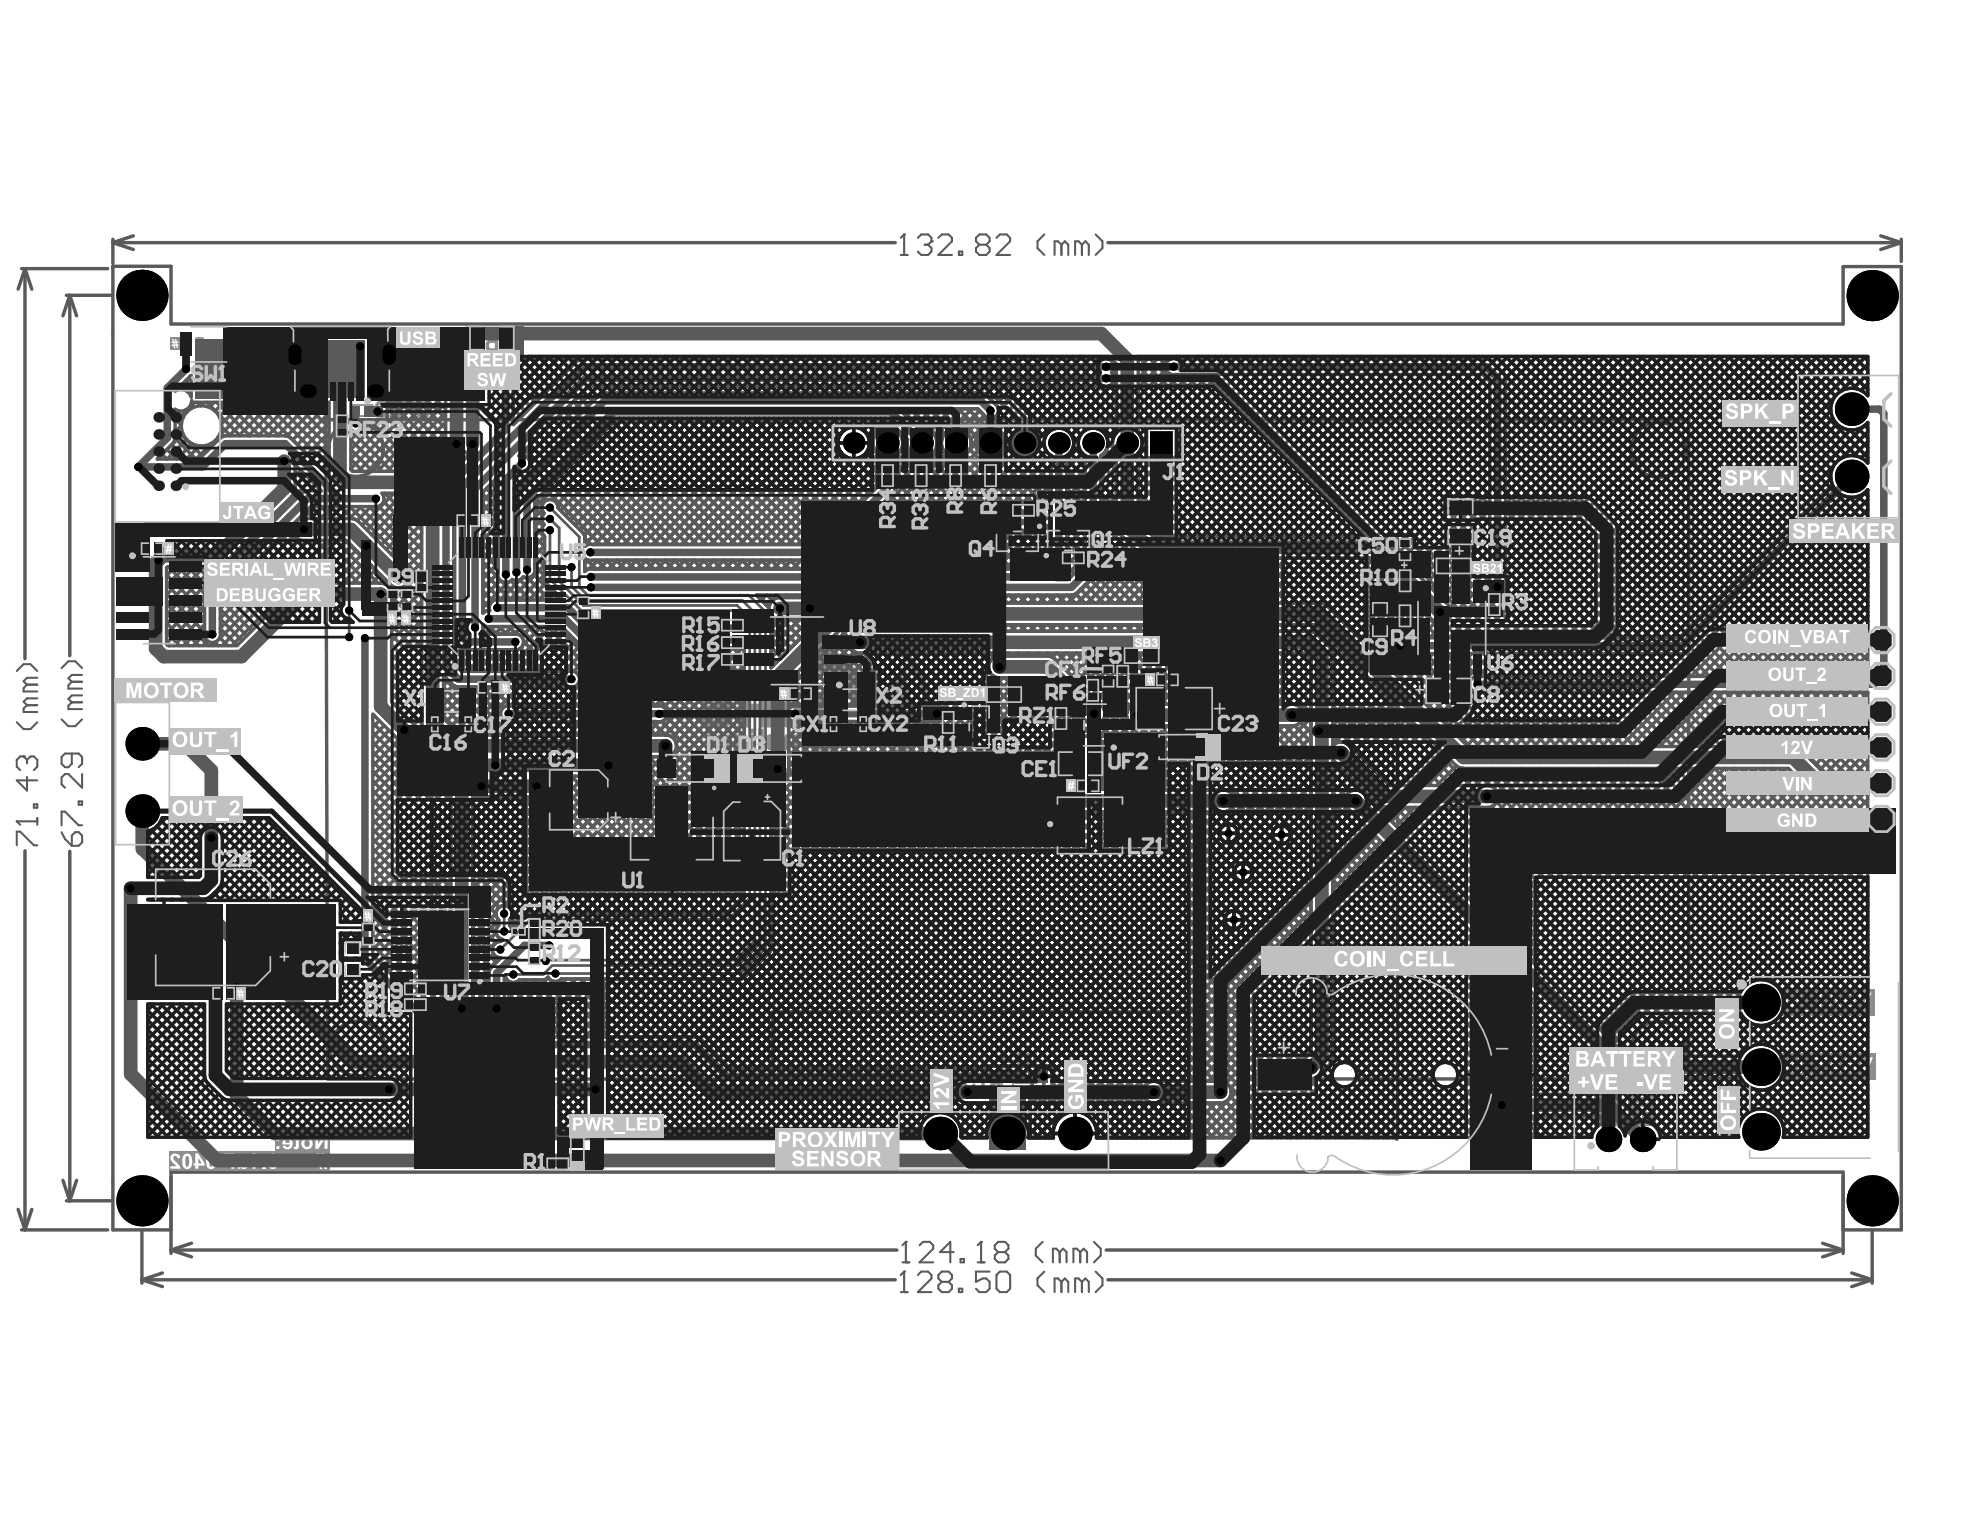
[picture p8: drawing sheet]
<svg xmlns="http://www.w3.org/2000/svg" width="279mm" height="216mm" viewBox="0 0 279 216" stroke-linecap="round" stroke-linejoin="round" font-family="sans-serif">
<g fill="none" stroke="#5a5a5a" stroke-width=".48">
<path d="M3 37.9h12.2M3.5 37.9l1 2.9M3.5 37.9v55.1M3.5 37.9l-.9 2.9M15.9 33.8v3.4M15.9 34.2l2.9 1M15.9 34.2h110.4M18.8 33.3l-2.9 .9M156.3 34.2h112M265.4 33.3l2.9 .9M268.3 33.8v3.1M268.3 34.2l-2.9 1"/>
<path d="M9.4 41.7h6.3M9.8 41.7l-.9 2.9M9.8 41.7v50.8M9.8 41.7l1 2.9M118.1 60h48.4v4.9h-48.4zM3.5 120.1v53.5M9.8 120.1v49.4M46.2 152.2l-.2-93h192.3v93.1M46.2 152.3h62.8M109 142.8h66.5v9.5h62.8M109 142.8v9.5M2.6 170.7l.9 2.9"/>
<path d="M3 173.6h12.2M4.5 170.7l-1 2.9M8.9 166.6l.9 2.9M9.4 169.5h6.3M10.8 166.6l-1 2.9M20 173.7v7.4M22.9 179.6l-2.9 1M24.1 173.6h-8.2v-136h8.2v8.1h236v-8.1h8.2v136h-8.2M24.1 176.9v-11.5h236v11.5M24.1 176.4l2.9 1M24.1 176.4h102.5M27 175.4l-2.9 1"/>
<path d="M156.1 176.4h104M257.2 175.4l2.9 1M260.1 176.4l-2.9 1M261.3 179.6l2.9 1M264.2 173.7v7.4M20 180.6l2.9 1M20 180.6h106.3M156.3 180.6h107.9M264.2 180.6l-2.9 1"/>
<circle cx="50.2" cy="63.4" r="3.9"/>
<circle cx="139.7" cy="62.5" r="1.72"/>
<circle cx="144.6" cy="62.5" r="1.69"/>
<circle cx="234" cy="63.5" r="3.9"/>
<circle cx="50.5" cy="148" r="3.9"/>
<circle cx="234.1" cy="148" r="3.9"/>
</g>
<g fill="none" stroke="#5a5a5a" stroke-width=".29">
<path d="M127.1 36h1M127.6 33.1h.1M127.6 33.1v2.9M127.6 33.1l-.5 .5M129.5 33.6l.5-.5h1l.4 .5v.4M130.5 34.5h.5M131 34.5l.4 .5v.5l-.4 .5h-1l-.5-.5M131.4 34h.1M131.4 34l-.4 .5M132.4 33.6l.5-.5h1l.4 .5v.4l-1.9 2h1.9M135.3 35.5h.5v.5h-.5zM138.2 34.5l-.5-.5v-.4l.5-.5h1l.4 .5v.4l-.4 .5"/>
<path d="M138.2 34.5l-.5 .5v.5l.5 .5h1l.4-.5v-.5l-.4-.5M138.2 34.5h1M140.6 33.6l.5-.5h1l.4 .5v.4l-1.9 2h1.9M147.4 33.1l-1 .9v1l1 1M149.8 34.5l-.5-.5h-.5v2M149.8 34.5v1.5M149.8 34.5l.5-.5 .4 .5v1.5M152.7 34.5l-.5-.5h-.5v2M152.7 34.5v1.5M152.7 34.5l.5-.5 .4 .5v1.5M154.6 33.1l1 .9v1l-1 1M2.4 94.7l.9-1h1l1 1"/>
<path d="M3.8 99.5l-.5 .5v.5h2M3.8 96.6l-.5 .5v.5h2M3.8 99.5h1.5M3.8 96.6h1.5M5.3 98.5h-1.5l-.5 .5 .5 .5M5.3 95.7h-1.5l-.5 .4 .5 .5M8.7 94.3l1-1h.9l1 1M10.1 99.1l-.4 .5v.5h1.9M10.1 96.2l-.4 .5v.5h1.9M10.1 99.1h1.5M10.1 96.2h1.5M11.6 98.1h-1.5l-.4 .5 .4 .5"/>
<path d="M11.6 95.2h-1.5l-.4 .5 .4 .5M2.4 115.9h.1M2.4 119.3v-1.9h.4l2 1.9h.5M2.4 115.9h2.9M2.4 115.9l.4 .5M2.4 101.9l.9 1h1l1-1M3.3 106.7h.1M3.3 106.7h-.5l-.4 .5v1l.4 .5M3.3 106.7l.5 .5M3.8 107.2l.5-.5h.5l.5 .5v1l-.5 .5M3.8 109.6v2l-1.4-1.5h2.9M3.8 107.2v.5"/>
<path d="M4.8 113.5h.5v.5h-.5zM5.3 115.4v1M8.7 117.4l.5 1 .9 1M8.7 116.5v-2h.5l1.9 2h.5M8.7 101.5l1 1h.9l1-1M10.1 117.9l.5-.5h.5l.5 .5v1l-.5 .5h-1zM10.1 106.3v1.5l-.4 .5h-.5l-.5-.5v-1l.5-.5h1.9l.5 .5v1l-.5 .5M11.1 113.1h.5v.5h-.5zM11.6 109.2v2l-1.9-2h-.5l-.5 .5v1l.5 .5M127.3 178.1h1M127.6 179.4h.1M127.6 179.4v2.9"/>
<path d="M127.6 179.4l-.5 .5M127.8 175.2h.1M127.8 175.2v2.9M127.8 175.2l-.5 .5M129.5 179.9l.5-.5h1l.4 .5v.5l-1.9 1.9h1.9M129.8 175.7l.4-.5h1l.5 .5v.5l-1.9 1.9h1.9M134.6 176.7h-1.9l1.4-1.5v2.9M135.5 177.7h.5v.4h-.5zM138 178.1h.9M138.4 175.2h.1M138.4 175.2v2.9M138.4 175.2l-.4 .5"/>
<path d="M139.6 179.4h-1.9v1.5l1-.5h.5l.4 .5v.9l-.4 .5h-1l-.5-.5M140.6 179.9l.5-.5h1l.4 .5v1.9l-.4 .5h-1l-.5-.5zM140.9 176.7l-.5 .5v.5l.5 .4h.9l.5-.4v-.5l-.5-.5M140.9 176.7l-.5-.5v-.5l.5-.5h.9l.5 .5v.5l-.5 .5M140.9 176.7h.9M147.1 175.2l-.9 1v1l.9 .9M147.4 179.4l-1 1v1l1 .9M149.5 176.7l-.4-.5h-.5v1.9M149.5 176.7v1.4M149.5 176.7l.5-.5 .5 .5v1.4M152.4 176.7l-.5-.5h-.4v1.9M152.4 176.7v1.4"/>
<path d="M152.4 176.7l.5-.5 .5 .5v1.4M154.4 175.2l.9 1v1l-.9 .9M154.6 179.4l1 1v1l-1 .9M127.1 182.3h1M132.9 180.9l-.5 .5v.4l.5 .5h1l.4-.5v-.4l-.4-.5M132.9 180.9l-.5-.5v-.5l.5-.5h1l.4 .5v.5l-.4 .5M132.9 180.9h1M135.3 181.8h.5v.5h-.5zM149.8 180.9l-.5-.5h-.5v1.9M149.8 180.9v1.4M149.8 180.9l.5-.5 .4 .5v1.4M152.7 180.9l-.5-.5h-.5v1.9"/>
<path d="M152.7 180.9v1.4M152.7 180.9l.5-.5 .4 .5v1.4"/>
</g>
<g fill="none" stroke="#8c8c8c" stroke-width=".24">
<path d="M26.6 47.7h-1v1.5h1M27.7 47.7h.9v1.5h-.9M49.6 57.2h3v1.5h-3zM51.3 49.7h-1v1.5h1M51.3 51.7h-1.5v2h1.5M52.3 49.7h1v1.5h-1M53.1 51.7h1.5v2h-1.5M70.8 48.7h3v1.5h-3zM152.2 104.5h-2v3.3h2M152.7 110.1h-1v1.6h1M152.7 108.1h-1v1.6h1M153.7 110.1h1v1.6h-1"/>
<path d="M153.7 108.1h1v1.6h-1M154.5 104.5h1.9v3.3h-1.9M141.4 151.3h1.5v3h-1.5zM143.3 151.3h3v1.6h-3z"/>
</g>
<g fill="none" stroke="#8c8c8c" stroke-width=".14">
<path d="M49.5 58.7h3.1M70.8 48.6h3M99.1 99h1.5M99.1 99.1h1.5M99.1 98.6h1.8M99.1 98.9h1.6M99.1 98.8h1.6M99.1 98.9h1.5M99.1 98.7h1.7M99.1 98.7h1.6M99.2 98.6h1.8M99.2 98.5h1.9"/>
<path d="M99.2 98.4h4M99.2 98.5h4M99.3 98.4h3.8M99.3 98.3h3.8M99.3 100h3.6M99.3 99.9h3.6M99.3 99.9h.1M99.3 98.3h3.7M99.3 98.2h3.7M99.4 98.1h3.6M99.4 98.2h3.6M99.4 99.9h3.5"/>
<path d="M99.4 99.8h.1M99.5 99.9h3.5M99.5 98.1h3.4M99.5 99.8h.1M99.5 99.8h3.5M99.5 98h3.3M99.6 99.8h3.4M99.6 98h3.2M99.6 99.7h3.5M99.6 97.9h3.2M99.7 97.9h3M99.7 99.7h3.4"/>
<path d="M99.7 97.9h2.9M99.8 99.7h3.3M99.8 97.8h2.8M99.8 99.1h.8M99.9 97.8h2.6M99.9 99.6h3.2M100 99.5h.1M100 97.7h2.4M100 99.6h3.2M100 97.7h2.3M100.1 99.5h3.1M100.2 97.7h2"/>
<path d="M100.2 99.5h3M100.3 99.5h2.9M100.4 97.6h1.6M100.4 99.4h.1M100.5 99.1h.1M100.5 99.4h2.7M100.5 99.2h.1M100.6 97.6h1.2M100.6 99.4h2.6M100.7 99.1h.1M100.8 99.3h2.5M100.9 97.5h.5"/>
<path d="M100.9 99.3h2.4M101.1 99.3h2.2M101.3 99.2h2M101.4 99.2h1.9M101.5 98.6h.1M101.5 98.5h1.7M101.6 99.1h1.7M101.6 98.7h.1M101.6 98.6h1.6M101.6 99h.1M101.7 98.6h1.5M101.7 99.1h1.6"/>
<path d="M101.7 98.7h1.5M101.8 99h1.5M101.8 98.8h1.5M101.8 98.7h1.4M101.8 98.9h1.5M101.8 98.7h1.5M102.5 97.7h.1M102.6 97.8h.1M102.7 97.9h.1M102.9 98h.1M103 99.9h.1M103 97.9h.1"/>
<path d="M104.1 97.6h.1M104.2 99.9h4.8M104.2 99.7h4.8M104.2 99.1h1.6M104.2 99.5h4.8M104.2 99.4h4.8M104.2 99.8h4.8M104.2 99.2h1.6M104.2 100h4.8M104.2 99h1.6M104.2 97.7h1.6M104.2 97.9h1.6"/>
<path d="M104.2 98h1.6M104.2 98.3h1.6M104.2 97.8h1.6M104.2 98.1h1.6M104.2 98.6h1.6M104.2 98.2h1.6M104.2 99.3h1.6M104.2 98.9h1.6M104.2 98.8h1.6M104.2 98.7h1.6M104.2 98.5h1.6M104.2 98.4h1.6"/>
<path d="M104.2 99.6h4.8M104.2 97.6h.1M105.8 97.6h.1M106 99.2h.1M107.4 99.1h1.6M107.4 99.2h1.6M107.4 99h1.6M107.4 97.7h1.6M107.4 97.9h1.6M107.4 98h1.6M107.4 98.3h1.6M107.4 97.8h1.6"/>
<path d="M107.4 98.1h1.6M107.4 98.6h1.6M107.4 98.2h1.6M107.4 99.3h1.6M107.4 98.9h1.6M107.4 98.8h1.6M107.4 98.7h1.6M107.4 98.5h1.6M107.4 98.4h1.6M107.4 97.6h.1M107.6 97.6h.1M109 97.6h.1"/>
<path d="M109.8 100h1.7M109.9 99.9h1.8M109.9 99.9h1.6M109.9 99.9h3.7M109.9 99.8h3.7M109.9 99.7h3.6M109.9 99.8h3.6M109.9 99.7h3.7M110 99.7h3.5M110 99.6h3.5M110.1 99.6h3.3M110.1 99.5h3.3"/>
<path d="M110.1 99.5h3.2M110.2 99.5h3.1M110.2 99.4h3.1M110.3 99.4h2.9M110.3 99.2h.1M110.3 99.3h.1M110.3 99.3h2.9M110.4 99.3h2.7M110.5 99.2h2.5M110.5 99.2h2.4M110.6 99.1h2.3M110.7 99.1h2.1"/>
<path d="M110.8 99.1h1.9M110.9 99h1.7M111.1 99h1.3M111.2 98.9h1.1M111.8 99.9h1.8M111.9 93h.1M111.9 92.8h.1M111.9 98.9h.1M111.9 92.9h7.1M112 99.9h1.7M112 93h7.1M112 100h1.7"/>
<path d="M112 92.9h7M112.1 92.8h6.8M112.1 93h7M112.1 92.7h.1M112.2 92.7h6.6M112.2 92.7h6.5M112.2 92.6h.1M112.3 92.6h6.4M112.3 93.1h6.9M112.3 92.6h6.3M112.4 93.2h.1M112.4 92.5h6.2"/>
<path d="M112.4 93.2h6.9M112.4 92.5h6.1M112.5 92.4h.1M112.5 92.4h6.1M112.5 93.2h6.8M112.5 92.4h6M112.6 92.4h5.8M112.6 92.3h.1M112.6 92.3h5.7M112.6 93.2h6.8M112.7 92.3h5.6M112.7 92.2h.1"/>
<path d="M112.7 99h.1M112.7 93.3h6.7M112.7 92.2h5.6M112.7 92.2h5.5M112.8 92.2h5.3M112.8 98.3h.9M112.8 92.1h5.3M112.8 93.3h6.7M112.9 98.3h.8M112.9 98h.8M112.9 98.1h.8M112.9 98.2h.8"/>
<path d="M112.9 92.1h5.2M112.9 97.7h.8M112.9 97.9h.8M112.9 97.6h.9M112.9 97.8h.8M112.9 92h5.1M112.9 93.4h6.6M112.9 97.5h.9M112.9 97.4h.9M112.9 97.2h.1M112.9 97.1h.1M113 97.2h.9"/>
<path d="M113 97.3h.8M113 97.3h.9M113 91.8h.1M113 93.4h6.5M113 98.4h.7M113 97.1h.9M113 97h.9M113 92h4.9M113.1 96.9h.8M113.1 96.8h.8M113.1 97h.8M113.1 93.5h.1"/>
<path d="M113.1 91.9h4.8M113.1 96.7h.9M113.1 93.4h6.5M113.1 99.1h.1M113.1 96.6h.9M113.1 96.5h.9M113.1 91.8h4.7M113.2 96.4h.9M113.2 96.5h.9M113.2 91.8h4.6M113.2 93.5h6.4M113.2 96.3h.9"/>
<path d="M113.2 96.2h.9M113.3 96.1h.8M113.3 96.1h.9M113.3 96.2h.8M113.3 91.6h.1M113.3 93.5h6.4M113.3 91.7h4.6M113.3 96h.9M113.3 95.9h.9M113.3 91.7h4.7M113.3 98.4h.4M113.3 95.9h1"/>
<path d="M113.3 95.6h.1M113.3 91.6h4.8M113.4 95.8h.9M113.4 93.6h6.4M113.4 98.5h.1M113.4 95.7h.9M113.4 91.5h.1M113.4 91.6h4.8M113.5 95.6h.9M113.5 95.6h.8M113.5 95.5h.9M113.5 95.5h1"/>
<path d="M113.5 91.5h4.8M113.5 95.4h1M113.5 93.6h6.4M113.6 95.3h.9M113.6 91.4h4.8M113.6 99.7h.1M113.6 95.2h.9M113.6 93.8h.1M113.6 91.4h4.9M113.6 93.7h6.3M113.7 95.1h.9M113.7 95.2h.9"/>
<path d="M113.7 91.4h4.9M113.7 95h1M113.7 93.7h6.3M113.7 91.3h5M113.7 94.9h1M113.7 91.3h5.1M113.8 93.8h6.2M113.8 94.8h.9M113.8 94.8h1M113.8 94.9h.9M113.8 91.2h5.1M113.8 94.7h1"/>
<path d="M113.8 91.2h3.3M113.9 91.2h3.1M113.9 94.7h.9M113.9 93.8h6.1M113.9 91h.1M113.9 94.6h1M113.9 91.1h3M114 91h2.9M114 94.5h.9M114 94.5h1M114 93.9h6.1M114 94.4h1"/>
<path d="M114 94.4h6.7M114 91h2.8M114.1 91h2.6M114.1 94.4h6.5M114.1 93.9h6.1M114.1 94.3h6.5M114.1 94.2h.1M114.1 90.9h2.6M114.1 94.2h6.4M114.2 94.2h6.2M114.2 90.9h2.5M114.2 94.1h6.2"/>
<path d="M114.2 94h6M114.2 99.1h1.6M114.2 99h1.7M114.2 98.9h1.7M114.2 99h1.6M114.2 90.8h2.4M114.2 94.1h6.1M114.3 99.4h1.6M114.3 99.2h1.5M114.3 98.6h4.4M114.3 99.3h1.6M114.3 98.8h1.7"/>
<path d="M114.3 99.3h1.5M114.3 98.8h1.6M114.3 98.7h1.9M114.3 98.7h4.4M114.3 99.6h.1M114.3 96.1h.1M114.3 90.8h2.3M114.3 94h6M114.3 98.7h1.8M114.3 98.5h4.4M114.3 99.5h1.7M114.3 90.8h2.2"/>
<path d="M114.3 90.7h2.2M114.3 99.7h4.4M114.3 99.5h1.8M114.3 98.4h4.4M114.3 99.6h2M114.3 99.6h2.2M114.4 99.8h.1M114.4 98h.1M114.4 98.3h4.3M114.4 90.7h2M114.4 99.8h4.3M114.4 99.7h4.3"/>
<path d="M114.4 95.5h.1M114.4 90.6h2M114.5 99.8h4.2M114.5 97.9h.1M114.5 98.2h4.2M114.5 90.6h1.8M114.5 99.9h4.2M114.5 98.1h4.2M114.5 90.6h1.9M114.5 98h.1M114.5 90.5h1.8M114.6 100h4.1"/>
<path d="M114.6 98.1h4.1M114.6 90.5h1.6M114.6 98h4.1M114.7 98h4M114.7 90.4h.1M114.7 90.4h1.4M114.7 97.9h4M114.7 97.9h.1M114.8 97.9h3.9M114.8 90.3h1.2M114.8 97.8h.1M114.8 90.3h1.1"/>
<path d="M114.9 90.2h1M114.9 94.9h.1M114.9 97.8h3.8M114.9 97.7h.1M115 90.1h.8M115 90.1h.7M115.1 90h.6M115.1 94.4h5.6M115.1 97.7h3.6M115.1 90h.5M115.1 94.5h5.7M115.2 94.6h.1"/>
<path d="M115.2 97.7h3.5M115.2 89.9h.3M115.2 94.5h5.6M115.3 89.9h.2M115.3 94.6h5.5M115.3 94.6h.1M115.3 89.8h.2M115.4 94.6h5.5M115.4 94.7h.1M115.5 97.7h3.2M115.5 94.7h.1M115.5 94.7h5.5"/>
<path d="M115.6 94.8h.1M115.6 90h.1M115.6 94.8h5.5M115.7 94.9h.1M115.7 94.8h.1M115.7 94.8h5.4M115.7 90h.1M115.8 90h.1M115.8 90.1h.1M115.8 94.9h5.4M115.9 99.2h.1M115.9 94.9h5.3"/>
<path d="M115.9 90h.1M115.9 97.6h.1M115.9 95h5.4M116 95h5.3M116.1 95h5.3M116.1 95.1h.1M116.1 95.1h5.3M116.2 95.1h5.2M116.3 95.2h5.2M116.3 95.2h.1M116.3 99.6h.1M116.3 90.5h.1"/>
<path d="M116.4 95.3h5.2M116.4 95.5h.1M116.5 95.3h5.1M116.5 90.6h.1M116.5 95.3h5.2M116.5 95.4h5.2M116.6 95.4h5.1M116.7 95.5h5.1M116.7 90.8h.1M116.8 95.5h5M116.9 95.6h5M116.9 95.6h5.1"/>
<path d="M116.9 98.8h.1M117 95.7h5M117 98.7h.1M117 91.2h.1M117.1 95.7h4.9M117.1 91.2h1.9M117.1 95.8h5M117.1 99.5h1.6M117.2 99.1h1.5M117.2 99.5h1.5M117.2 99.4h1.5M117.2 99.2h1.5"/>
<path d="M117.2 99h1.5M117.2 99.3h1.5M117.2 98.9h1.5M117.2 98.8h1.5M117.2 98.7h1.5M117.2 99.6h1.5M117.2 95.8h5M117.2 91.2h1.9M117.2 95.9h5M117.3 96.1h.1M117.3 91.1h1.9M117.3 95.9h4.9"/>
<path d="M117.3 95.9h5M117.3 96h.1M117.3 91.1h2M117.4 96h4.9M117.4 91h2.1M117.4 96.1h.1M117.5 96h4.9M117.5 91h2.1M117.5 96.1h4.9M117.5 96.1h5M117.5 96.2h.1M117.5 91h2.3"/>
<path d="M117.6 96.1h4.9M117.6 96.2h.1M117.6 90.9h2.3M117.7 96.2h4.8M117.7 90.9h2.4M117.7 96.3h4.9M117.7 90.8h2.5M117.8 96.3h4.8M117.8 90.8h2.6M117.9 96.3h4.8M117.9 96.4h4.8M117.9 90.8h2.8"/>
<path d="M118 91.8h.1M118 91.9h.1M118 90.7h3M118 96.5h4.8M118.1 96.5h4.7M118.1 96.6h4.8M118.1 90.7h3.3M118.1 92.1h.1M118.1 90.6h7.6M118.2 96.6h4.7M118.2 90.6h.1M118.3 96.7h4.7"/>
<path d="M118.3 90.6h7.3M118.3 90.6h7.2M118.4 96.8h4.7M118.4 91.5h.1M118.4 92.3h.1M118.4 96.8h4.8M118.4 90.5h7M118.5 96.9h4.7M118.5 91.6h.1M118.5 90.5h.1M118.5 90.5h6.8M118.5 90.4h.1"/>
<path d="M118.6 97h4.6M118.7 97.6h.1M118.7 97h4.6M118.7 90.4h6.5M118.7 97.1h4.6M118.7 97.1h4.7M118.7 92.6h.1M118.7 90.4h6.4M118.8 97.1h4.6M118.8 97.2h4.6M118.9 97.2h4.6M118.9 90.4h6.1"/>
<path d="M118.9 97.3h4.6M119 97.3h4.6M119 90.3h5.9M119 97.4h4.6M119 92.8h.1M119.1 97.4h4.5M119.1 90.3h5.7M119.1 91.4h.1M119.1 97.5h4.5M119.1 93h.1M119.1 91.2h.1M119.1 97.5h4.6"/>
<path d="M119.2 97.5h4.5M119.2 97.6h4.5M119.2 90.2h5.4M119.3 90.2h.1M119.3 97.6h4.5M119.3 97.7h.1M119.3 97.7h4.5M119.3 90.2h5.2M119.4 97.7h4.4M119.4 97.8h4.5M119.5 97.8h4.4M119.5 90.2h4.9"/>
<path d="M119.5 97.9h4.4M119.6 97.9h4.3M119.6 98h4.3M119.6 98h8.5M119.7 90.1h4.5M119.7 98.1h8.4M119.8 98.1h8.4M119.8 98.2h8.4M119.8 90.1h4.2M119.9 98.3h8.3M119.9 98.3h.1M119.9 91h.1"/>
<path d="M120 98.3h8.2M120 90h.1M120 98.4h8.2M120 90h3.9M120.1 98.5h8.1M120.2 98.6h8M120.2 98.5h8M120.2 90h3.5M120.2 93.8h.1M120.2 98.7h.1M120.2 93.9h.1M120.2 98.7h8"/>
<path d="M120.3 98.7h7.9M120.3 98.9h.1M120.4 98.8h7.8M120.4 98.9h7.8M120.4 98.9h7.7M120.4 94.2h.1M120.4 90h3M120.5 99h.1M120.5 98.9h7.6M120.5 99h7.5M120.6 99h7.4M120.6 99.1h7.3"/>
<path d="M120.6 99.2h7.2M120.7 99.2h7.1M120.7 89.9h2.5M120.7 99.3h.1M120.7 99.3h7M120.8 99.3h6.8M120.8 99.4h6.8M120.8 99.5h.1M120.8 94.5h.1M120.8 99.4h6.7M120.9 94.4h.1M120.9 99.5h6.6"/>
<path d="M120.9 99.5h6.5M121 99.6h6.4M121 99.7h6.3M121 94.7h.1M121 89.9h1.8M121 94.4h.1M121 99.7h6.2M121.1 99.7h6.1M121.1 99.8h6.1M121.1 99.8h6M121.2 99.9h5.8M121.2 100h5.8"/>
<path d="M121.3 94.9h.1M121.3 94.8h.1M121.5 95.1h.1M121.5 95.2h.1M121.5 89.8h.8M121.9 95.3h.1M122.1 95.8h.1M122.2 95.6h.1M122.4 90.7h3.4M122.5 96.2h.1M122.8 90.7h3M122.9 96.5h.1"/>
<path d="M123 90.8h.1M123 96.7h.1M123.1 90.8h2.9M123.2 96.9h.1M123.2 96.7h.1M123.2 96.8h.1M123.4 90.8h2.6M123.5 97.3h.1M123.6 90.8h2.5M123.7 97.5h.1M123.8 90h.1M123.8 90.9h2.4"/>
<path d="M123.8 97.7h.1M124 98h4.1M124 97.6h.1M124 90h.1M124 90.9h2.2M124 97.9h4.1M124.1 97.8h4M124.1 97.7h.1M124.1 91h2.3M124.2 97.7h3.9M124.2 97.6h.1M124.2 97.5h.1"/>
<path d="M124.2 91h2.2M124.3 97.6h3.8M124.3 97.4h.1M124.4 97.5h3.7M124.4 97.4h.1M124.4 91h2.1M124.5 97.4h3.6M124.5 91.1h2M124.6 97.3h3.5M124.6 97.1h.1M124.6 97.2h3.5M124.6 91.1h2"/>
<path d="M124.7 97.1h.1M124.7 97.2h3.3M124.8 97.1h3.2M124.8 97h3.2M124.8 97h.1M124.8 91.2h1.9M124.9 96.9h3.1M124.9 90.3h.1M125 96.9h3M125 91.2h1.8M125 96.7h.1M125 96.8h3"/>
<path d="M125.1 96.8h2.9M125.1 91.3h1.8M125.1 96.7h2.9M125.1 96.7h.1M125.2 96.6h.1M125.2 96.7h2.8M125.2 91.3h1.7M125.2 96.6h2.8M125.2 91.4h1.8M125.3 96.5h2.7M125.3 96.6h2.7M125.3 91.4h1.7"/>
<path d="M125.4 96.5h2.6M125.4 90.5h.1M125.4 96.4h2.6M125.4 91.4h1.7M125.5 96.3h2.5M125.5 91.5h1.7M125.6 96.3h2.4M125.6 96.2h2.4M125.6 91.5h1.6M125.6 91.6h.1M125.7 96.1h2.3M125.7 91.6h1.6"/>
<path d="M125.8 96h2.2M125.8 96.1h2.2M125.8 91.6h1.5M125.8 91.6h1.6M125.9 95.9h2.1M125.9 91.8h.1M125.9 90.7h.1M125.9 91.7h1.5M125.9 95.9h2M125.9 91.7h1.6M126 95.8h1.9M126 95.7h.1"/>
<path d="M126 95.7h1.9M126 91.8h1.6M126.1 95.7h1.8M126.1 91.8h1.5M126.2 95.6h1.7M126.2 91.9h.1M126.2 91.8h1.4M126.2 95.5h1.7M126.2 95.5h.1M126.2 91.9h1.5M126.2 90.9h.1M126.3 95.5h1.6"/>
<path d="M126.3 95.4h.1M126.3 91.9h1.5M126.4 95.4h1.5M126.4 92h1.4M126.4 95.3h.1M126.4 95.3h1.5M126.4 91h.1M126.5 95.3h1.4M126.5 92h1.4M126.5 92.2h.1M126.6 95.2h1.3M126.6 92.2h.1"/>
<path d="M126.6 92.1h1.3M126.6 95h.1M126.6 95.1h.1M126.6 92.1h1.4M126.6 95.1h1.2M126.6 95h1.2M126.7 95.1h1.1M126.7 92.2h1.3M126.7 95h1.1M126.7 92.2h1.4M126.8 95h1M126.8 92.3h.1"/>
<path d="M126.8 94.9h1M126.8 92.2h1.3M126.8 92.3h1.4M126.9 94.8h.9M126.9 92.3h1.3M126.9 92.4h1.3M127 94.7h.8M127 92.4h1.3M127 99.9h.1M127.1 99.9h.1M127.1 94.6h.7M127.1 91.4h.1"/>
<path d="M127.1 92.5h1.3M127.2 94.5h.6M127.2 92.6h.1M127.2 94.6h.6M127.2 92.5h1.3M127.2 92.6h1.2M127.2 91.5h.1M127.2 92.6h1.3M127.2 94.1h.1M127.3 99.7h.1M127.3 94.4h.5M127.3 91.6h.1"/>
<path d="M127.4 92.7h1.2M127.4 94.3h.4M127.4 91.6h.1M127.4 92.8h1.2M127.4 94.2h.4M127.5 92.8h1.1M127.5 94.1h.3M127.5 92.9h.1M127.5 94.2h.3M127.5 92.8h1.2M127.6 93.2h.1M127.6 92.9h1.1"/>
<path d="M127.6 94.1h.2M127.6 92.9h1.2M127.6 93h1.2M127.6 94h.2M127.7 94h.1M127.7 93h1.1M127.7 93h1.2M127.8 93.1h1.1M127.8 93.2h1.2M127.8 92h.1M127.9 91.8h.1M127.9 93.2h1.1"/>
<path d="M128 95.6h.1M128 93.3h1.1M128 91.9h.1M128 93.4h1.1M128.1 92h.1M128.1 93.4h1.1M128.2 93.5h1M128.2 92.2h.1M128.2 92.1h.1M128.2 93.6h1.1M128.2 92.3h.1M128.3 93.6h1.1"/>
<path d="M128.3 92.2h.1M128.3 93.7h1.1M128.3 93.8h.1M128.4 93.8h1M128.4 92.4h.1M128.4 93.7h1M128.4 93.9h.1M128.4 93.8h1.1M128.4 94h.1M128.5 94.2h.1M128.5 93.9h1.1M128.5 92.5h.1"/>
<path d="M128.5 93.9h1M128.5 94h1.1M128.6 94.1h.1M128.6 92.4h.1M128.6 94h1M128.6 94.1h1M128.6 94.1h1.1M128.6 92.8h.1M128.7 94.2h1M128.8 92.9h.1M128.8 94.3h1M128.8 94.4h1"/>
<path d="M128.9 94.4h.9M128.9 94.5h1M129 94.6h.9M129 94.6h1M129 94.7h1M129 94.9h.1M129.1 94.8h1M129.1 94.9h1M129.2 95h1M129.2 94.9h.9M129.2 95.1h1M129.2 95h.9"/>
<path d="M129.2 95.2h.1M129.3 95.1h1M129.3 95.2h.9M129.3 93.4h.1M129.3 95.3h1M129.3 95.2h1M129.3 93.6h.1M129.4 95.3h.9M129.4 95.4h.9M129.4 95.5h1M129.4 95.8h.1M129.5 95.6h.9"/>
<path d="M129.5 93.8h.1M129.5 95.7h1M129.5 95.7h.9M129.6 95.8h.9M129.6 95.7h.9M129.6 95.9h.9M129.6 94h.1M129.6 96h.9M129.7 96.1h.9M129.7 96h.9M129.7 96.2h.9M129.8 96.3h.9"/>
<path d="M129.8 96.4h.9M129.8 96.5h.9M129.8 96.6h.9M129.9 96.6h.8M129.9 96.7h.9M129.9 96.9h.9M129.9 96.8h.9M130 96.9h.8M130 97h.9M130 97h.8M130 97.1h.9M130 97.2h.9"/>
<path d="M130.1 97.4h.8M130.1 97.5h.8M130.1 97.2h.8M130.1 97.3h.8M130.1 97.6h.8M130.1 97.7h.9M130.1 99.9h.9M130.1 100h.9M130.1 97.9h.9M130.1 97.8h.9M130.2 99.9h.8M130.2 99.7h.8"/>
<path d="M130.2 99.5h.8M130.2 99.8h.8M130.2 98h.8M130.2 98.3h.8M130.2 98.1h.8M130.2 98.2h.8M130.2 99.6h.8M130.2 99.1h.8M130.2 99.4h.8M130.2 99.2h.8M130.2 99h.8M130.2 98.6h.8"/>
<path d="M130.2 99.3h.8M130.2 98.9h.8M130.2 98.8h.8M130.2 98.7h.8M130.2 98.5h.8M130.2 98.4h.8M130.5 95.9h.1M130.9 97.3h.1M98.9 100.9h1.7M98.9 100.8h1.9M98.9 100.6h2.4M98.9 100.9h1.8"/>
<path d="M98.9 101h1.6M98.9 101.4h1.6M98.9 101.1h1.6M98.9 100.7h2.2M98.9 100.7h2.1M98.9 101.3h1.6M98.9 100.7h2M98.9 101.2h1.6M99 101.4h1.6M99 101.5h1.6M99 100.6h2.4M99 100.5h2.6"/>
<path d="M99 100.5h2.9M99 100.5h2.8M99 100.4h3.1M99 101.5h1.7M99 101.6h1.7M99 100.4h3M99.1 101.7h1.9M99.1 101.7h4.2M99.1 101.6h1.7M99.1 100.3h3.2M99.1 100.3h3.1M99.1 100.1h.1"/>
<path d="M99.1 101.9h.1M99.1 101.8h4.1M99.1 100.3h3.3M99.1 100.2h3.4M99.1 100.2h3.5M99.2 100.1h3.5M99.2 101.9h4M99.2 100.1h3.4M99.2 101.9h3.9M99.2 100h3.7M99.2 100.1h3.6M99.3 102h3.8"/>
<path d="M99.3 102.1h3.7M99.4 102.1h3.6M99.4 102.2h3.6M99.5 102.2h3.4M99.6 102.3h3.2M99.6 105.7h1M99.6 105.8h.9M99.7 105.5h1M99.7 105.5h.9M99.7 105.3h.1M99.7 105.4h1M99.7 105.7h.9"/>
<path d="M99.7 105.6h.9M99.7 105.8h.1M99.7 102.3h3.1M99.7 103.8h1.3M99.7 104.2h.1M99.7 103.9h1.3M99.7 103.7h1.3M99.7 104.1h1.3M99.7 104h1.3M99.7 102.4h3M99.8 105.8h.6M99.8 102.4h2.8"/>
<path d="M99.9 102.5h2.7M99.9 105.9h.4M100 103h.1M100 102.5h2.4M100 105.3h.7M100.1 103h.1M100.1 104.6h.6M100.1 103.6h.6M100.1 105.1h.6M100.1 103.1h.3M100.1 104.2h.6M100.1 104.3h.6"/>
<path d="M100.1 103.7h.6M100.1 104.7h.6M100.1 104.4h.6M100.1 104.9h.6M100.1 105h.6M100.1 104.5h.6M100.1 105.3h.6M100.1 103.3h.6M100.1 103.5h.6M100.1 103.1h.2M100.1 104.8h.6M100.1 105.2h.6"/>
<path d="M100.1 103.4h.6M100.1 103.2h.4M100.1 103.1h.4M100.1 103h.2M100.1 103.2h.5M100.2 102.6h2.1M100.2 103h.1M100.3 103h.1M100.4 102.6h1.6M100.6 102.7h1.2M100.6 101.4h.1M100.9 104.2h.1"/>
<path d="M101 102.7h.3M101.1 103.8h.1M101.2 105.8h.6M101.2 105.7h.6M101.2 104.5h.6M101.2 105.6h.6M101.2 104.6h.6M101.2 105.3h.6M101.2 105.5h.6M101.2 105.1h.6M101.2 104.2h.7M101.2 104.3h.6"/>
<path d="M101.2 104.3h.7M101.2 104.2h.8M101.2 104.7h.6M101.2 105.4h.6M101.2 104.4h.6M101.2 104.9h.6M101.2 105h.6M101.2 104.1h.9M101.2 104.1h2M101.2 104.8h.6M101.2 105.2h.6M101.2 104h.1"/>
<path d="M101.2 101.7h2.1M101.3 104h1.9M101.3 103.9h.1M101.3 103.9h1.9M101.4 103.9h1.2M101.4 103.8h1.1M101.4 103.7h.1M101.4 103.8h1M101.4 101.6h1.9M101.5 101.6h1.8M101.5 103.7h.9M101.5 100.6h.1"/>
<path d="M101.6 103.7h.8M101.6 101.5h1.8M101.7 103.7h.5M101.7 101.4h1.7M101.7 101.5h1.7M101.8 101.4h1.6M101.8 101.3h1.6M101.8 101.2h1.6M101.9 104.3h.1M101.9 101.2h1.5M101.9 101.1h1.5M101.9 101h1.5"/>
<path d="M102 100.9h1.1M102 100.9h.5M102 101h1.5M102 100.9h1.5M102 104.2h.1M102.1 100.8h.1M102.2 104.1h.1M102.3 104.1h.9M102.4 104.2h.8M102.5 104.3h.7M102.5 102.5h.1M102.5 104.4h.7"/>
<path d="M102.6 104.6h.6M102.6 105.8h.6M102.6 104.4h.6M102.6 104.5h.6M102.6 103.7h.1M102.6 102.5h.1M102.6 103.8h.6M102.6 105.3h.6M102.6 105.5h.6M102.6 105.1h.6M102.6 105.7h.6M102.6 104.7h.6"/>
<path d="M102.6 105.4h.6M102.6 103.7h.6M102.6 104.9h.6M102.6 105h.6M102.6 105.6h.6M102.6 104.8h.6M102.6 105.2h.6M102.6 103.9h.6M103 102.3h.1M103.2 101.9h.1M103.5 105.8h.7M103.5 105.7h.1"/>
<path d="M103.6 105.8h.6M103.6 105.7h.6M103.6 105.5h1.9M103.6 105.5h2M103.6 105.6h1.9M103.6 105.6h1.8M103.7 104.6h1.3M103.7 105.3h.7M103.7 105.5h1.9M103.7 105.1h.6M103.7 104.2h.6M103.7 104.3h.6"/>
<path d="M103.7 104.6h1.4M103.7 104.2h.7M103.7 104.7h1.7M103.7 105.4h.9M103.7 105.4h.8M103.7 104.4h.6M103.7 104.9h.6M103.7 105h.6M103.7 104.5h.9M103.7 104.5h1.1M103.7 104h1.7M103.7 104.8h1.7"/>
<path d="M103.7 104.7h1.6M103.7 104.5h.7M103.7 105.2h.6M103.7 104.7h1.5M103.7 104.1h1.8M103.7 104.1h.7M103.8 103.9h1.6M103.8 104h1.6M103.8 103.8h.1M103.8 103.9h1.5M103.9 103.8h1.4M103.9 103.7h.1"/>
<path d="M103.9 103.8h1.3M104 103.7h.1M104 103.7h1.2M104 103.7h1.1M104.1 102.5h.1M104.2 100.1h4.8M104.2 101.9h1.6M104.2 102.5h1.6M104.2 100.9h1.6M104.2 101.4h1.6M104.2 102.3h1.6M104.2 102.2h1.6"/>
<path d="M104.2 102.1h1.6M104.2 100.8h1.6M104.2 100.6h1.6M104.2 102.4h1.6M104.2 102h1.6M104.2 101h1.6M104.2 101.7h1.6M104.2 101.1h1.6M104.2 100.7h1.6M104.2 101.5h1.6M104.2 101.3h1.6M104.2 101.6h1.6"/>
<path d="M104.2 101.8h1.6M104.2 101.2h1.6M104.2 100.3h4.8M104.2 100.6h4.8M104.2 100.5h4.8M104.2 100.2h4.8M104.2 100.4h4.8M104.2 102.6h1.6M104.2 103.7h.8M104.2 105.8h.1M104.3 105.7h1.1M104.3 104.9h.1"/>
<path d="M104.3 104.4h.1M104.4 105.7h1M104.4 104.4h.1M104.4 104.9h1.1M104.4 105.8h.9M104.4 105.3h.1M104.5 105.3h.1M104.6 105.8h.6M104.6 104.9h.9M104.7 105.9h.3M104.7 105h.8M104.7 104.9h.8"/>
<path d="M104.8 105.4h.8M104.8 105.4h.1M104.8 104.2h.1M104.8 104.1h.7M104.8 105h.1M104.8 104.5h.1M104.9 104.2h.6M104.9 105.3h.7M104.9 104.3h.6M104.9 105h.7M104.9 105.1h.7M105 105.1h.6"/>
<path d="M105 104.3h.2M105 104.3h.4M105 105.2h.6M105 104.6h.1M105 103.7h.1M105.1 103.6h.1M105.3 104.7h.1M105.4 105.7h.1M105.4 104.3h.1M105.5 104.8h.1M105.6 105h.1M105.6 104.6h.1"/>
<path d="M105.6 105.1h.1M105.7 105.6h.1M105.9 105.8h.7M105.9 103.7h.7M105.9 103.4h.7M105.9 103.5h.1M106 103h.6M106 104.6h.6M106 103.8h.6M106 105.3h.6M106 105.5h.6M106 105.1h.6"/>
<path d="M106 103.1h.6M106 104.2h.6M106 104.3h.6M106 105.7h.6M106 104.7h.6M106 105.4h.6M106 103.9h.6M106 104.4h.6M106 103.7h.6M106 104.9h.6M106 105h.6M106 104.5h.6"/>
<path d="M106 104.1h.6M106 105.6h.6M106 103.3h.6M106 105.8h.6M106 104h.6M106 104.8h.6M106 105.2h.6M106 103.4h.6M106 103.2h.6M106 102.9h.6M106.6 102.9h.1M107.1 103h.6"/>
<path d="M107.1 104.6h.6M107.1 103.8h.6M107.1 105.3h.6M107.1 105.5h.6M107.1 103.6h.6M107.1 105.1h.6M107.1 103.1h.6M107.1 104.2h.6M107.1 104.3h.6M107.1 105.7h.6M107.1 103.7h.6M107.1 104.7h.6"/>
<path d="M107.1 105.4h.6M107.1 105.8h.6M107.1 103.9h.6M107.1 104.4h.6M107.1 104.9h.6M107.1 105h.6M107.1 104.5h.6M107.1 104.1h.6M107.1 105.6h.6M107.1 103.3h.6M107.1 103.5h.6M107.1 104h.6"/>
<path d="M107.1 104.8h.6M107.1 105.2h.6M107.1 103.4h.6M107.1 103.2h.6M107.1 102.9h.6M107.4 101.9h1.6M107.4 102.5h1.6M107.4 100.9h1.6M107.4 101.4h1.6M107.4 102.3h1.6M107.4 102.2h1.6M107.4 102.1h1.6"/>
<path d="M107.4 100.8h1.6M107.4 100.6h1.6M107.4 102.4h1.6M107.4 102h1.6M107.4 101h1.6M107.4 101.7h1.6M107.4 101.1h1.6M107.4 100.7h1.6M107.4 101.5h1.6M107.4 101.3h1.6M107.4 101.6h1.6M107.4 101.8h1.6"/>
<path d="M107.4 101.2h1.6M107.4 102.6h1.6M107.6 102.9h.1M108.1 104.6h.6M108.1 105.1h.7M108.1 104.2h.1M108.1 104.7h.6M108.1 104.4h.6M108.1 104.9h.6M108.1 105h.6M108.1 104.5h.6M108.1 104.8h.6"/>
<path d="M108.1 104.1h.1M108.1 105.1h.6M108.1 104.9h.7M108.1 104.3h.7M108.1 105.4h.1M108.1 105.2h.7M108.1 104.4h.7M108.2 105.3h.7M108.2 105.5h.1M108.2 104.2h.7M108.2 104.2h.8M108.2 105.3h.6"/>
<path d="M108.2 105.3h.8M108.2 105.4h2M108.2 104.1h.8M108.2 104.1h2M108.2 105.5h2M108.2 104h2M108.3 105.5h1.9M108.3 103.8h.1M108.3 104h1.9M108.3 105.6h1.9M108.3 103.9h1.9M108.4 105.7h.1"/>
<path d="M108.4 103.9h1.8M108.4 105.7h1.1M108.4 103.9h1.2M108.4 105.6h1.8M108.4 103.8h1.1M108.4 105.7h1M108.5 103.8h.9M108.5 103.7h.1M108.5 105.7h1M108.5 103.7h.9M108.6 105.8h.8M108.6 103.7h.7"/>
<path d="M108.6 105.8h.7M108.7 103.7h.5M108.8 105.9h.4M108.9 102.6h.1M109 104.2h.1M109 102.4h.1M109 102.6h.1M109.2 103.7h.1M109.2 104.1h1M109.3 105.3h.9M109.3 104.2h.9M109.3 105.3h.1"/>
<path d="M109.3 105.8h.1M109.3 104.9h.1M109.4 105.3h.8M109.4 104.2h.8M109.4 104.3h.8M109.4 103.7h.1M109.4 105.2h.8M109.5 104.3h.7M109.5 105h.1M109.5 105.2h.7M109.5 105.1h.7M109.5 105.8h.7"/>
<path d="M109.5 104.4h.7M109.5 105h.7M109.5 104.5h.7M109.5 105.7h.7M109.5 106.6h.1M109.6 104.6h.6M109.6 105.7h.6M109.6 104.7h.6M109.6 104.9h.6M109.6 105h.6M109.6 104.5h.6M109.6 105.8h.6"/>
<path d="M109.6 104.8h.6M109.6 105.9h.6M109.6 106.5h.6M109.6 106.6h.6M109.6 106h.6M109.6 106.3h.6M109.6 106.2h.6M109.6 106.1h.6M109.6 106.4h.6M109.6 103.8h.6M109.6 103.7h.6M109.6 103.9h.6"/>
<path d="M109.6 100.9h1.5M109.6 100.8h1.5M109.6 100.7h1.5M109.7 100.6h1.4M109.7 101h1.4M109.7 101.1h1.4M109.7 100.9h1.4M109.7 101.3h1.4M109.7 101.2h1.4M109.7 101.2h1.5M109.7 100.3h1.5M109.7 100.5h1.4"/>
<path d="M109.7 100.4h1.4M109.7 101.4h1.5M109.7 101.3h1.5M109.7 100.2h1.6M109.7 100.2h1.5M109.7 100.1h1.6M109.8 100.1h1.5M109.8 101.5h1.5M109.8 101.6h1.6M109.8 100h1.6M109.9 101.7h1.7M109.9 101.7h1.6"/>
<path d="M109.9 101.6h1.5M109.9 101.7h3.7M109.9 101.8h3.7M110 101.9h3.5M110.1 102h3.4M110.1 102.1h3.3M110.1 106.6h.1M110.1 102.1h3.2M110.2 102.2h.1M110.2 102.1h3.1M110.3 102.2h3M110.3 102.2h2.9"/>
<path d="M110.3 102.3h.1M110.3 102.3h2.9M110.4 102.3h2.7M110.5 102.4h.1M110.5 102.5h.1M110.5 102.4h2.5M110.6 102.4h2.3M110.6 102.5h.1M110.7 104.6h.6M110.7 105.3h.6M110.7 105.5h.6M110.7 105.1h.6"/>
<path d="M110.7 104.3h.6M110.7 105.7h.6M110.7 104.2h.7M110.7 104.7h.6M110.7 105.4h.6M110.7 105.8h.6M110.7 104.4h.6M110.7 104.9h.6M110.7 105h.6M110.7 104.5h.6M110.7 105.6h.6M110.7 104.8h.6"/>
<path d="M110.7 105.2h.6M110.7 102.5h2.2M110.7 104.2h.6M110.7 104.1h.8M110.7 104.1h3.1M110.7 104h3.1M110.7 103.9h3.1M110.7 102.5h2.1M110.8 103.9h1.2M110.8 103.9h1.1M110.8 103.8h.1M110.8 102.5h1.9"/>
<path d="M110.9 103.8h1M110.9 103.7h.1M110.9 103.7h.9M110.9 102.6h1.7M111 103.7h.7M111.1 102.6h1.3M111.1 103.7h.6M111.2 101.1h.1M111.3 102.7h.9M111.3 100.2h.1M111.3 105.5h.1M111.3 100.3h.1"/>
<path d="M111.4 100.1h.1M111.5 104.2h.1M111.5 104.1h.1M111.5 103.6h.1M111.6 104.1h.1M111.7 104.1h1M111.8 104.3h.1M111.8 104.2h.8M111.8 103.7h.1M111.8 101.7h1.8M111.9 104.3h.7M111.9 104.4h.6"/>
<path d="M111.9 105.7h.6M111.9 104.4h.7M111.9 104.6h.6M111.9 105.3h.6M111.9 105.5h.6M111.9 105.1h.6M111.9 104.7h.6M111.9 105.4h.6M111.9 105.8h.6M111.9 104.9h.6M111.9 105h.6M111.9 104.5h.6"/>
<path d="M111.9 105.6h.6M111.9 104.8h.6M111.9 105.2h.6M112 103.9h.1M112 101.7h1.7M112.1 103.9h1.7M112.1 101.6h1.6M112.1 103.8h1M112.1 103.9h1.1M112.1 100h1.6M112.1 103.7h.1M112.2 100.1h1.5"/>
<path d="M112.2 103.8h.9M112.2 101.5h1.5M112.2 103.7h.9M112.2 100.3h.1M112.2 100.2h1.5M112.3 103.7h.7M112.3 101.4h1.4M112.3 100.2h1.5M112.3 101.3h1.5M112.3 100.3h1.5M112.3 101.2h1.5M112.3 100.4h1.5"/>
<path d="M112.4 103.7h.5M112.4 101h1.4M112.4 101.1h1.4M112.4 101.2h1.4M112.4 100.6h1.4M112.4 100.5h1.4M112.4 100.4h1.4M112.4 100.9h1.4M112.4 100.8h1.5M112.4 100.7h1.4M112.4 100.7h1.5M112.7 104.2h.1"/>
<path d="M112.7 104.1h.1M112.8 104.2h.1M112.9 104.2h.1M112.9 104.1h.9M113 103.7h.1M113 102.4h.1M113.1 104.2h.7M113.1 104.3h.7M113.2 105.8h.6M113.2 104.4h.6M113.2 104.5h.6M113.2 104.6h.6"/>
<path d="M113.2 105.3h.6M113.2 105.5h.6M113.2 105.1h.6M113.2 105.7h.6M113.2 104.7h.6M113.2 105.4h.6M113.2 103.7h.6M113.2 105.7h.7M113.2 104.9h.6M113.2 105h.6M113.2 105.6h.6M113.2 104.8h.6"/>
<path d="M113.2 105.2h.6M113.3 103.8h.5M113.3 103.9h.5M113.3 103.7h.5M113.9 102.5h1.8M113.9 102.6h1.7M113.9 102.4h1.8M113.9 102.2h.1M113.9 102.3h1.8M113.9 102.3h1.9M114 102.3h1.8M114 102.2h1.8"/>
<path d="M114 102.2h1.9M114.1 102.1h1.8M114.1 104.6h.7M114.1 102h1.8M114.1 101.9h1.9M114.2 101.9h1.8M114.2 104.6h.6M114.2 104.7h.6M114.2 104.4h.6M114.2 104.9h.6M114.2 105h.6M114.2 104.5h.6"/>
<path d="M114.2 104.8h.6M114.2 105.1h.6M114.2 105.1h.7M114.2 104.3h.7M114.2 105.2h.7M114.2 104.4h.7M114.2 101.8h1.8M114.3 104.2h.7M114.3 104.3h.7M114.3 104.2h.8M114.3 105.3h.7M114.3 105.2h.6"/>
<path d="M114.3 101.7h1.8M114.3 101.8h1.8M114.3 105.3h.8M114.3 104.1h.9M114.3 105.4h1.9M114.3 104.1h2M114.3 104.1h1.9M114.3 101.6h1.8M114.4 105.5h1.8M114.4 105.6h.1M114.4 104h1.7M114.4 101.5h1.8"/>
<path d="M114.4 105.5h1.7M114.4 101.4h1.9M114.5 105.5h1.6M114.5 105.6h1.6M114.5 103.9h1.6M114.5 101.4h1.8M114.5 101.3h1.8M114.5 103.8h.1M114.5 103.9h1.5M114.5 101.2h1.9M114.5 101.2h1.8M114.5 100h.1"/>
<path d="M114.6 103.8h1.3M114.6 105.7h1.4M114.6 101.1h1.8M114.6 101.1h1.9M114.7 103.8h1.2M114.7 105.7h1.2M114.7 101h1.8M114.7 100.1h4M114.7 103.7h1.1M114.7 100.9h.1M114.7 100.9h1.8M114.7 100.8h1.9"/>
<path d="M114.8 105.8h1M114.8 100.9h1.8M114.8 104.6h.1M114.8 103.7h.9M114.8 100.8h1.9M114.8 100.2h3.9M114.9 100.7h1.8M114.9 100.2h3.8M114.9 105.8h.7M114.9 104.5h.1M114.9 105.1h.1M114.9 100.7h1.9"/>
<path d="M114.9 100.3h.1M114.9 100.3h3.8M115 103.7h.6M115 100.6h1.9M115 105.9h.5M115 100.3h3.7M115 100.6h3.7M115 100.5h3.7M115.1 100.3h3.6M115.1 100.5h3.6M115.2 100.5h.1M115.3 100.5h3.4"/>
<path d="M115.3 100.4h3.4M115.3 104.1h.9M115.3 105.3h.1M115.4 105.3h.9M115.5 105.3h.8M115.5 104.2h.8M115.5 105.2h.1M115.6 104.3h.7M115.6 105.2h.7M115.7 105.1h.6M115.7 104.4h.6M115.7 105h.6"/>
<path d="M115.7 104.5h.6M115.7 104.6h.7M115.7 104.7h.7M115.7 104.9h.7M115.7 104.5h.7M115.7 104.8h.7M116.1 101.8h.1M116.1 105.6h.1M116.1 101.7h.1M116.1 101.9h.1M116.1 103.9h.1M116.2 104h.1"/>
<path d="M116.3 105.5h.1M116.3 104.3h.1M116.4 101.2h.1M116.6 105.1h.6M116.6 105.1h.7M116.6 104.9h.1M116.6 104.3h.7M116.6 105.3h.7M116.6 105.2h.7M116.7 105.3h.6M116.7 105.5h.1M116.7 104.2h.6"/>
<path d="M116.7 105.3h.7M116.7 104.2h.7M116.7 105.4h1.8M116.7 104.1h.8M116.7 104.1h1.8M116.7 105.5h1.8M116.7 104h1.7M116.7 104.4h.1M116.7 104.9h.1M116.8 105.5h1.6M116.8 103.9h1.5M116.8 103.8h.1"/>
<path d="M116.8 105h.1M116.8 105.6h1.5M116.8 105h.4M116.8 104.4h.4M116.8 106.5h1.7M116.9 103.9h1.4M116.9 105.6h1.4M116.9 104.9h.1M116.9 106.5h1.7M116.9 103.8h1.3M116.9 105.7h1.4M116.9 105.7h1.3"/>
<path d="M116.9 106.5h1.6M116.9 106.6h1.8M117 105.7h1.1M117 104.4h.2M117 103.7h1.1M117 106.6h1.8M117 106.4h1.4M117.1 105h.1M117.1 106.7h1.8M117.1 105.8h1M117.1 103.7h.9M117.1 100.7h.1"/>
<path d="M117.1 106.3h.1M117.1 104.9h.1M117.1 106.4h1.2M117.1 106.7h1.9M117.2 101.9h1.5M117.2 105.8h.8M117.2 102.5h1.5M117.2 100.9h1.5M117.2 101.4h1.5M117.2 102.3h1.5M117.2 102.2h1.5M117.2 102.1h1.5"/>
<path d="M117.2 100.8h1.5M117.2 100.6h1.5M117.2 102.4h1.5M117.2 102h1.5M117.2 101h1.5M117.2 101.7h1.5M117.2 101.1h1.5M117.2 100.7h1.5M117.2 101.5h1.5M117.2 101.3h1.5M117.2 101.6h1.5M117.2 101.8h1.5"/>
<path d="M117.2 101.2h1.5M117.2 102.6h1.5M117.2 104.5h.1M117.2 106.7h2M117.3 103.7h.6M117.3 106.8h1.9M117.3 104.3h.1M117.3 106.3h.9M117.3 106.8h2M117.4 105.9h.4M117.4 106.3h.7M117.4 106.3h.1"/>
<path d="M117.4 106.9h2.1M117.5 105.3h.1M117.5 104.2h.1M117.5 104.5h.1M117.5 106.9h2.2M117.5 106.3h.5M117.5 106.9h2.3M117.6 104.1h.1M117.6 107h2.4M117.7 107h2.4M117.7 105.3h.8M117.7 104.1h.8"/>
<path d="M117.7 106.2h.3M117.8 105.3h.7M117.8 104.2h.7M117.8 106.2h.1M117.8 107.1h2.6M117.9 104.2h.7M117.9 105.2h.6M117.9 107.1h2.7M117.9 104.3h.6M117.9 104.3h.7M117.9 104.5h.1M117.9 105.2h.7"/>
<path d="M117.9 105.1h.7M117.9 104.4h.7M117.9 107.1h3M117.9 104.5h.7M118 104.6h.6M118 104.9h.6M118 105h.6M118 104.5h.6M118 104.8h.6M118 104.7h.6M118 107.2h.1M118 107.2h3.3"/>
<path d="M118.1 106.3h.1M118.1 107.2h7.6M118.1 107.3h7.5M118.3 107.3h7.2M118.3 103.8h.1M118.3 106.3h.1M118.4 103.9h.1M118.4 106.4h.1M118.4 107.3h7M118.5 107.4h6.8M118.5 107.4h6.7M118.7 102.6h.1"/>
<path d="M118.7 106.5h.1M118.7 107.5h6.4M118.7 107.5h6.3M118.8 106.5h.1M118.9 106.6h.1M118.9 107.5h6M119 107.6h5.8M119.1 106.7h.1M119.1 107.6h5.5M119.3 107.7h5.2M119.4 107.7h5M119.5 107.7h4.7"/>
<path d="M119.7 107.8h4.4M119.9 106.9h.1M119.9 107.8h4M120.1 107.9h3.6M120.4 107.9h3M120.6 107.9h2.6M120.8 108h2.1M121.3 100h5.6M121.3 100.1h5.6M121.3 100.1h5.5M121.3 100.2h.1M121.4 100.2h5.4"/>
<path d="M121.4 100.1h5.4M121.4 100.3h5.3M121.4 100.2h5.3M121.4 100.4h.1M121.5 100.3h5.1M121.5 100.5h5M121.5 100.4h5M121.5 100.4h5.1M121.6 100.5h4.8M121.6 100.6h4.7M121.6 100.6h4.8M121.7 100.7h4.6"/>
<path d="M121.7 100.8h4.5M121.8 100.8h4.4M121.8 101.1h.1M121.8 100.9h4.3M121.8 101h4.2M121.9 101h4.1M121.9 101.1h4.1M121.9 101.2h4M122 101.1h3.9M122 101.3h3.8M122 101.2h3.8M122 101.4h3.7"/>
<path d="M122 101.3h3.7M122.1 101.4h3.6M122.1 101.5h3.5M122.2 101.5h3.4M122.2 101.7h3.3M122.2 101.6h3.4M122.2 101.6h3.3M122.2 101.7h3.2M122.2 101.8h3.2M122.3 101.8h3.1M122.3 101.9h3M122.3 101.9h3.1"/>
<path d="M122.4 101.9h2.9M122.4 102h2.8M122.4 102.1h2.8M122.4 102.2h2.7M122.5 102.2h2.6M122.5 102.3h2.5M122.5 102.3h2.6M122.5 102.4h2.5M122.6 102.4h2.4M122.6 102.5h2.3M122.6 107.2h3.2M122.6 102.6h2.2"/>
<path d="M122.7 102.7h2.1M122.7 102.9h.1M122.7 102.8h2M122.7 102.9h2M122.8 102.9h1.8M122.8 103h1.8M122.8 103.1h1.8M122.8 103.1h1.7M122.9 103.3h1.5M122.9 103.2h1.6M122.9 103.2h1.5M122.9 107.1h3"/>
<path d="M122.9 103.4h1.5M122.9 103.5h1.4M123 103.5h1.3M123 103.4h1.4M123 103.6h1.3M123 103.7h1.2M123 103.6h1.2M123 103.8h1.2M123.1 103.8h1.1M123.1 103.9h1.1M123.1 103.9h1M123.1 104h.9"/>
<path d="M123.1 104.1h.9M123.1 104h1M123.2 104.2h.8M123.2 104.3h.7M123.2 104.1h.8M123.2 104.4h.7M123.2 107.1h2.8M123.2 104.5h.6M123.3 104.6h.5M123.3 104.7h.4M123.3 104.7h.5M123.3 104.9h.4"/>
<path d="M123.3 105h.3M123.3 104.8h.4M123.3 104.9h.3M123.4 105.1h.2M123.4 105.3h.1M123.4 105h.2M123.4 105.2h.2M123.4 105.5h.1M123.4 105.4h.1M123.4 107.1h2.6M123.6 107h2.5M123.8 107h2.4"/>
<path d="M124 106.9h2.2M124.1 106.9h2.2M124.2 104.1h.1M124.2 103.7h.1M124.3 106.9h2.1M124.3 106.8h.1M124.4 106.8h2.1M124.4 107.7h.1M124.5 106.8h2.1M124.6 106.7h2M124.7 102.9h.1M124.8 106.7h2"/>
<path d="M124.9 106.7h1.9M124.9 102.5h.1M125 106.6h1.8M125 102.6h.1M125 106.6h.1M125.1 106.6h1.8M125.1 107.5h.1M125.1 102.2h.1M125.2 106.5h1.7M125.2 106.5h.1M125.2 106.5h1.8M125.3 102h.1"/>
<path d="M125.4 106.5h1.6M125.4 101.9h.1M125.4 106.3h.1M125.4 106.4h1.7M125.5 107.4h.1M125.5 106.4h1.7M125.6 101.6h.1M125.6 106.3h1.6M125.6 106.3h.1M125.7 106.3h1.6M125.7 107.3h.1M125.8 106.2h1.6"/>
<path d="M125.9 106.2h1.5M126 106.1h1.5M126 106.1h.1M126 106h.1M126 106.1h1.6M126.1 101h.1M126.1 106.1h1.5M126.1 107.1h.1M126.2 105.9h.1M126.2 106h1.4M126.2 106h1.5M126.2 107h.1"/>
<path d="M126.3 105.9h1.5M126.3 105.9h.1M126.4 105.9h1.4M126.4 105.9h1.5M126.5 105.8h1.4M126.6 105.8h1.3M126.6 105.7h.1M126.6 105.7h1.4M126.7 105.6h.1M126.7 105.7h1.3M126.7 105.7h1.4M126.7 100.3h.1"/>
<path d="M126.8 105.6h1.3M126.8 105.6h1.4M126.9 105.5h1.3M126.9 105.5h.1M127 105.5h1.2M127 100.1h.1M127 105.5h1.3M127 105.4h1.3M127 105.4h.1M127.1 105.4h1.3M127.2 105.3h1.2M127.2 105.3h1.3"/>
<path d="M127.3 105.1h.1M127.3 105.2h1.3M127.3 105.2h1.2M127.4 106.4h.1M127.4 105h.1M127.4 105.1h1.2M127.5 105.1h1.2M127.5 105h1.2M127.6 105h1.2M127.6 104.9h1.2M127.6 104.8h.1M127.7 104.9h1.1"/>
<path d="M127.7 104.8h1.2M127.8 104.7h.1M127.8 104.8h1.1M127.8 104.7h1.1M127.8 104.7h1.2M127.9 104.7h1.1M127.9 104.6h1.1M127.9 105.8h.1M127.9 104.5h.1M128 104.6h1.1M128 104.5h1.1M128.1 104.5h1.1"/>
<path d="M128.1 104.4h.1M128.1 104.4h1.1M128.2 105.7h.1M128.2 104.4h1M128.2 104.3h1M128.2 104.3h1.1M128.2 105.6h.1M128.3 104.2h1.1M128.4 104.1h1M128.4 104h.1M128.4 105.5h.1M128.4 104h1.1"/>
<path d="M128.5 103.8h.1M128.5 104h1M128.5 103.9h1.1M128.5 103.9h1M128.6 103.9h1M128.6 103.8h1M128.6 105.1h.1M128.6 103.7h1.1M128.7 103.7h1M128.8 103.6h1M128.8 103.6h.9M128.8 105h.1"/>
<path d="M128.8 103.5h1M128.8 103.3h.1M128.9 103.4h.9M128.9 103.4h1M128.9 103.3h1M129 103.3h.9M129 103.2h1M129 103.1h1.1M129 103.1h1M129.1 103h.1M129.1 103.1h1M129.1 103h1"/>
<path d="M129.2 103h.9M129.2 102.9h.9M129.2 104.5h.1M129.2 102.7h.1M129.2 102.9h1M129.2 102.8h1M129.3 102.7h.9M129.3 102.7h1M129.3 102.6h1M129.4 102.5h.9M129.4 102.6h.9M129.4 102.4h1"/>
<path d="M129.5 102.3h.9M129.5 102.2h1M129.6 102.1h.9M129.6 102h.9M129.6 101.9h.9M129.6 103.9h.1M129.7 101.9h.9M129.7 101.8h.9M129.7 101.7h.9M129.7 101.7h1M129.8 101.5h.9M129.8 101.6h.9"/>
<path d="M129.8 101.4h.9M129.8 101.3h.9M129.9 101.3h.8M129.9 101.2h.9M129.9 101.2h.8M129.9 101.1h.9M129.9 101h.9M130 100.9h.8M130 100.9h.9M130 100.7h.9M130 100.8h.9M130.1 100.1h.1"/>
<path d="M130.1 100.6h.8M130.1 100.5h.8M130.1 103.1h.1M130.1 100.3h.8M130.1 100.2h.9M130.1 100.4h.8M130.1 100.1h.9M130.9 100.7h.1M143 151.3v3.1M143.2 151.3h3.1"/>
</g>
<path d="M53.5 49.6h1.4v1.7h-1.4z" fill-rule="evenodd" fill="#8c8c8c"/>
<path d="M53.7 50.2h.3l.1-.3h.1l-.1 .3h.2l.1-.3h.2l-.1 .3h.2v.2h-.2l-.1 .2h.3v.2h-.3l-.1 .3h-.2l.1-.3h-.1l-.1 .3h-.2l.1-.3h-.2v-.2h.2l.1-.2h-.3zM54.1 50.4v.2h.1l.1-.2z" fill="#fff"/>
<path d="M24 47.6h1.4v1.8h-1.4z" fill-rule="evenodd" fill="#8c8c8c"/>
<path d="M24.3 47.8l.1 .4h-.2v.2h.2l.1 .2h-.3v.2h.3l.1 .3h.2l-.1-.3h.2l.1 .3h.1l-.1-.3h.2v-.2h-.2v-.2h.2v-.2h-.2l-.1-.4h-.2l.1 .4h-.2l-.1-.4zM24.6 48.4h.2v.2h-.1z" fill="#fff"/>
<path d="M150.1 110.1h1.4v1.7h-1.4z" fill-rule="evenodd" fill="#8c8c8c"/>
<path d="M150.3 110.3l.1 .3h-.1v.2h.1l.1 .3h-.2v.2h.2l.1 .3h.2l-.1-.3h.2l.1 .3h.2l-.1-.3h.1v-.2h-.1l-.1-.3h.2v-.2h-.2l-.1-.3h-.2l.1 .3h-.2l-.1-.3zM150.6 110.8h.2l.1 .3h-.2z" fill="#fff"/>
<path d="M54.5 57.1l-.3-.3h-.7l-.3 .3v.3l1.3 1.3h-1.3M56.4 57.1l-.3-.3h-.6l-.4 .3v.3l1.3 1.3h-1.3M57.1 56.8h1.2v1.9M57.7 57.7h.6M59.6 58.1l-.6 .6M60.3 58.1h-1l-.3-.4v-.6l.3-.3h1v1.9" fill="none" stroke="#8c8c8c" stroke-width=".48"/>
<path d="M38.8 159.7h7.7v2.7h-7.7z" fill-rule="evenodd" fill="#8c8c8c"/>
<g fill="#fff">
<path d="M44.5 160h.4v1.4l.9-1.4h.4v2.1h-.4v-1.4l-.9 1.4h-.4z"/>
<path d="M41.7 160l.5 .3v.3h.2v.3h-.2v.8a.44 .44 0 0 1-.2 .5 .44 .44 0 0 1-.5-.1v-.3a.19 .19 0 0 0 .2 0 .19 .19 0 0 0 0-.3v-.6h-.2v-.3h.2z"/>
<path d="M43 161.1a.43 .43 0 0 1 .6-.1 .43 .43 0 0 1 .1 .6 .42 .42 0 0 1-.6 .2 .42 .42 0 0 1-.1-.6zM42.7 160.8a.82 .82 0 0 0 .4 1.3 .82 .82 0 0 0 1.1-.8 .82 .82 0 0 0-1.2-.7z"/>
<path d="M40.3 160.9h.4l.2 .4h-.6zM40.1 160.7l-.3 .8h1.1a.32 .32 0 0 1-.3 .4 .32 .32 0 0 1-.3-.3l-.4 .1a.79 .79 0 0 0 1.1 .3 .79 .79 0 0 0 .1-1.2 .75 .75 0 0 0-1-.1z"/>
<path d="M39 160.6v.4h.4v-.4zM39 161.7v.4h.4v-.4z"/>
</g>
<path d="M57.7 52l-.3-.3h-.7l-.3 .3v.3M58.3 52l.4-.3h.6l.3 .3v1.3l-.3 .3h-.6l-.4-.3" fill="none" stroke="#8c8c8c" stroke-width=".48"/>
<circle cx="56.4" cy="52.3" r=".24" fill="#8c8c8c"/>
<path d="M55.1 53.6h.7M55.5 51.7v1.9M56.4 52.3l.3 .3M56.7 52.6h.4M56.7 52.6l-.3 .3v.4l.3 .3h.7l.3-.3" fill="none" stroke="#8c8c8c" stroke-width=".48"/>
<circle cx="55.5" cy="51.7" r=".24" fill="#8c8c8c"/>
<path d="M55.5 51.7l.3 .3M138.4 153.4h.6M138.7 151.5v1.9M140.3 152.8l-.6 .6M141 152.8h-1l-.3-.3v-.7l.3-.3h1v1.9" fill="none" stroke="#8c8c8c" stroke-width=".48"/>
<circle cx="138.7" cy="151.5" r=".24" fill="#8c8c8c"/>
<path d="M137.4 151.8l-.3-.3h-.6l-.4 .3v.4M138.7 151.5l.3 .3" fill="none" stroke="#8c8c8c" stroke-width=".48"/>
<circle cx="136.1" cy="152.2" r=".24" fill="#8c8c8c"/>
<path d="M147.9 105.9h-1.3v.3l1.3 1.3v.3M148.5 106.2l.3-.3h.7l.3 .3v1.3l-.3 .3h-.7l-.3-.3M136.1 152.2l.4 .3M136.5 152.5h.3M136.5 152.5l-.4 .3v.3l.4 .3h.6l.3-.3" fill="none" stroke="#8c8c8c" stroke-width=".48"/>
<path d="M229.8 152h3.9v6.9h-3.9z" fill-rule="evenodd" fill="#8c8c8c"/>
<g fill="#fff">
<path d="M231.2 157.1h.5v.8h-.5z"/>
<path d="M230.6 155.8l2.2-.8v.5l-1.6 .5 1.6 .6v.4l-2.2-.8z"/>
<path d="M230.6 153.1h.4v1.3h.6v-1.1h.4v1.1h.5v-1.2h.3v1.6h-2.2z"/>
</g>
<path d="M225 152h3.9v6.9h-3.9z" fill-rule="evenodd" fill="#8c8c8c"/>
<g fill="#fff">
<path d="M226.7 156.8h.4v.5h.6v.4h-.6v.6h-.4v-.6h-.5v-.4h.5z"/>
<path d="M225.8 155.4l2.2-.8v.5l-1.6 .5 1.6 .5v.5l-2.2-.8z"/>
<path d="M225.8 152.8h.4v1.2h.6v-1.1h.4v1.1h.5v-1.2h.3v1.6h-2.2z"/>
</g>
<path d="M23.8 162.5h22.7v2.7h-22.7z" fill-rule="evenodd" fill="#8c8c8c"/>
<g fill="#fff">
<path d="M42.1 163.7l1.5-.7v.5l-1.1 .4 1.1 .4v.4l-1.5-.7z"/>
<path d="M40.3 163.7l1.5-.7v.5l-1 .4 1 .4v.4l-1.5-.7z"/>
<path d="M37 164.5h.5v.4h-.5z"/>
<path d="M35.6 162.7h.4l.2 .4 .4 .2v.4l-.5-.3v1.5h-.5z"/>
<path d="M33.5 163.4h.4v.6a.38 .38 0 0 0 .1 .6 .38 .38 0 0 0 .5-.1v-1.1h.4v1a.57 .57 0 0 1-.4 .6 .57 .57 0 0 1-.6-.3v.2h-.4z"/>
<path d="M31.6 162.8h1.5v2.1h-.5v-.9h-.9v-.3h.9v-.6h-1z"/>
<path d="M24.2 162.9a.73 .73 0 0 1 1.2 .5l-.4 .1a.32 .32 0 0 0-.5-.3 .32 .32 0 0 0 .1 .6l.6 .5 .3 .6h-1.5v-.3h.9l-.4-.5a.85 .85 0 0 1-.3-1.1z"/>
<path d="M44.7 162.7l.1 .6h-.2v.4h.3v.4h-.3v.3h.4l.1 .6h.4l-.1-.6h.3l.1 .6h.3l-.1-.6h.2v-.3h-.3l-.1-.4h.4v-.4h-.4l-.1-.6h-.4l.2 .6h-.4l-.1-.6zM45.2 163.7h.3l.1 .4h-.3z"/>
<path d="M38.4 163.1a.42 .42 0 0 1 .4 .7v.1a.49 .49 0 0 1-.4 .7l-.1-.2-.1-.4zM38 163l-.1 .1a2.03 2.03 0 0 0 .2 1.8h.1a.72 .72 0 0 0 .8-.1 .72 .72 0 0 0 .2-.8 .95 .95 0 0 0-.6-1.2h-.3z"/>
<path d="M29.6 163.2a.31 .31 0 0 1 .4 .1 .31 .31 0 0 1 0 .4v.2a.49 .49 0 0 1-.3 .7l-.2-.2v-.4zM29.2 163v.1a2.03 2.03 0 0 0 .2 1.8 .72 .72 0 0 0 .8-.1 .72 .72 0 0 0 .3-.8 .95 .95 0 0 0-.6-1.2h-.4z"/>
<path d="M28 163.4l.5 .7h-.5zM27.6 162.7v1.4h-.3v.4h.3v.4h.4v-.4h.9v-.4l-1-1.4z"/>
<path d="M26.3 163.2a.27 .27 0 0 1 .3 0 .27 .27 0 0 1 0 .3v.7a.24 .24 0 0 1 0 .4 .24 .24 0 0 1-.3-.1l-.1-.2v-.9zM25.9 163l-.2 .7a1.04 1.04 0 0 0 .6 1.3 .78 .78 0 0 0 .8-1 .99 .99 0 0 0-.7-1.3l-.3 .1z"/>
</g>
<path d="M64.9 49.4l.3-.3h1v.6l-.3 .4h-.7l-.3-.4zM64.9 48.1l.7 .4 .6 .6M68.1 48.5l-.3-.4h-.6l-.3 .4v.3l1.2 1.3h-1.2M69.4 49.4l-.6 .7M70.1 49.4h-1l-.3-.3v-.6l.3-.4h1v2M143.5 150.7h.6M143.8 148.8v1.9M145.4 150.1l-.6 .6M146 150.1h-.9l-.3-.3v-.7l.3-.3h.9v1.9" fill="none" stroke="#8c8c8c" stroke-width=".48"/>
<circle cx="143.8" cy="148.8" r=".24" fill="#8c8c8c"/>
<path d="M141.2 149.8h1.3l-1-1v1.9M143.8 148.8l.3 .3" fill="none" stroke="#8c8c8c" stroke-width=".48"/>
<path d="M118.2 108.6v1.5h-.8l-.3-.2v-.3l.3-.2h.8M119.2 109.6l-.5 .5M119.7 109.6h-.8l-.2-.2v-.6l.2-.2h.8v1.5M120.2 109.4h1M120.2 110.1v-1l.5-.5 .5 .5v1M121.7 108.8l.3-.2h.5l.2 .2v1.1l-.2 .2h-.5l-.3-.2M124.7 108.8l.3-.2h.5l.3 .2v1.1l-.3 .2h-.5l-.3-.2zM126.8 109.6l-.5 .5M127.3 109.6h-.8l-.2-.2v-.6l.2-.2h.8v1.5M127.8 108.6h1v1.5h-1M128.3 109.4h.5M130.3 108.6h-1v.2l1 1.1v.2h-1" fill="none" stroke="#8c8c8c" stroke-width=".4"/>
<circle cx="118.2" cy="109.4" r=".2" fill="#8c8c8c"/>
<g fill="none" stroke="#8c8c8c" stroke-width=".4">
<path d="M99.1 108.6h1M99.6 108.6v1.5M100.6 108.6v1.5l1.1-1.5v1.5M102.4 108.6h.5M102.4 110.1h.5M102.7 108.6v1.5M103.9 109.6l-.5 .5M104.4 109.6h-.7l-.3-.2v-.6l.3-.2h.7v1.5M106 109.6h-.8l-.2-.2v-.6l.2-.2h.8v1.5M106.5 108.6h1M107 108.6v1.5M108.3 108.6h.5l.2 .2v1.1l-.2 .2h-.5l-.3-.2v-1.1z"/>
<path d="M109.5 108.8l.3-.2h.5l.2 .2v1.1l-.2 .2h-.5l-.3-.2zM111 108.6h1.1v1.5M111.6 109.4h.5M114.1 108.6v1.5l1-1.5v1.5M115.6 108.8l.3-.2h.5l.2 .2v1.1l-.2 .2h-.5l-.3-.2zM118.2 108.6h-.8l-.3 .2v.3l.3 .3h.8"/>
</g>
<path d="M155.2 110.2h.7M155.5 108.3v1.9M157.2 109.6l-.7 .6M157.8 109.6h-1l-.3-.3v-.7l.3-.3h1v1.9M158.4 108.6l.4-.3h.6l.3 .3v1.3l-.3 .3h-.6l-.4-.3" fill="none" stroke="#8c8c8c" stroke-width=".48"/>
<circle cx="155.5" cy="108.3" r=".24" fill="#8c8c8c"/>
<path d="M155.5 108.3l.4 .3" fill="none" stroke="#8c8c8c" stroke-width=".48"/>
<path d="M251.4 139.6h13.2v3.7h-13.2z" fill-rule="evenodd" fill="#8c8c8c"/>
<g fill="#fff">
<path d="M262.1 140.1h.4l.5 1.6 .6-1.6h.5l-.8 2.1h-.5z"/>
<path d="M255.9 140.1h1.7v.3h-.6v1.8h-.4v-1.8h-.7z"/>
<path d="M254.1 142.5h1.8v.3h-1.8z"/>
<path d="M251.8 140.1h.7l.4 1.4 .4-1.4h.7v2.1h-.5v-1.7l-.4 1.7h-.4l-.4-1.7v1.7h-.5z"/>
<path d="M260.6 140.5l.1-.1h.7v.5h-.7zM260.5 141.4l.2-.1h.7v.6h-.5a.34 .34 0 0 1-.3-.2 .34 .34 0 0 1-.1-.3zM260.2 140.3a.5 .5 0 0 0 .2 .8 .57 .57 0 0 0-.4 .7 .57 .57 0 0 0 .7 .4h1.1v-2.1h-1.3z"/>
<path d="M258.8 140.6l.3 .8h-.6zM258.6 140.1l-.9 2.1h.5l.1-.5h.9l.2 .5h.4l-.8-2.1z"/>
</g>
<path d="M251.1 148.7h13.7v3.7h-13.7z" fill-rule="evenodd" fill="#8c8c8c"/>
<g fill="#fff">
<path d="M262.3 149.2h.4l.5 1.6 .6-1.6h.5l-.8 2.1h-.5z"/>
<path d="M256.1 149.2h1.7v.3h-.6v1.8h-.4v-1.8h-.7z"/>
<path d="M254.3 151.7h1.8v.2h-1.8z"/>
<path d="M253.7 149.2h.4v2.1h-.4z"/>
<path d="M251.6 149.2h.4v1.4l.8-1.4h.5v2.1h-.4v-1.4l-.9 1.4h-.4z"/>
<path d="M260.8 149.6l.1-.1h.7v.5h-.7zM260.7 150.5l.2-.1h.7v.6h-.5a.34 .34 0 0 1-.4-.1 .34 .34 0 0 1 0-.4zM260.4 149.4a.5 .5 0 0 0 .2 .8 .57 .57 0 0 0-.4 .7 .57 .57 0 0 0 .7 .4h1.1v-2.1h-1.3z"/>
<path d="M259 149.7l.3 .8h-.6zM258.8 149.2l-.9 2.1h.4l.2-.5h.9l.2 .5h.4l-.8-2.1z"/>
</g>
<path d="M20.2 105l.1 .1" fill="none" stroke="#5a5a5a" stroke-width="1.9"/>
<circle cx="19.5" cy="65.9" r=".53" fill="#5a5a5a"/>
<g fill="none" stroke="#5a5a5a" stroke-width=".48">
<path d="M25 57.9l-.3 .3M26.2 53.7l.8 .9M26.2 57.9l.2 .2M26.9 53.1l.1 .1M26.9 57.2l.3 .3M27 53v3M27 54.6l-.7 .6M27.8 56.8l.5 .5M28.9 56.8l-.5 .5M31.6 56.8l-1.3 1.2M33 56.8l-2.1 2M23.6 80l-.1 .1"/>
<path d="M24.8 80l-1.3 1.2M26.5 80l2.8 2.8M28.5 62.9l.7 .7M30.4 62.1l.2 .2M30.6 80l.8 .8M31 61.3l.3 .3M34.3 76.9l.5 .5M35 76.2l.5 .5"/>
</g>
<circle cx="36" cy="77.7" r=".53" fill="#5a5a5a"/>
<g fill="none" stroke="#5a5a5a" stroke-width=".48">
<path d="M43.3 56.9h.5M44.3 56.8h.5M45.6 56.8l.8 .8M45.6 56.8h.8M38.4 72.8l.5 .5M39.1 72.1l.5 .5M40.5 70.8l.4 .4M41.6 69.2l.7 .7M41.8 65.7l-.1 .1M42.4 66.4l-.7 .8M42.5 72.8l.4 .4M43.2 72.1l1 1.1"/>
<path d="M44.5 68.4l-.8 .9M46.4 66.5l-.3 .4M49.5 64.8l1.7 1.7M49.5 66.3l.2 .2M49.5 66.2l.4 .3M50.9 60.7l-1.4 1.3M52.3 79.7l-2.6 2.6"/>
</g>
<path d="M47.9 70.3v.1" fill="none" stroke="#5a5a5a" stroke-width="1.1"/>
<circle cx="52" cy="57.9" r=".53" fill="#5a5a5a"/>
<g fill="none" stroke="#5a5a5a" stroke-width=".48">
<path d="M24.7 59.1l.9 .9M24.7 57.8v4M43.5 55.2v1.4M52.2 59.3l-1.1 1.2M54.6 56.8v2.5M54.8 56.8l-.2 .1M54.9 50.1h1.6M56.2 56.8l-1.6 1.5M60.9 50.3l2 2M62.3 50.3l.6 .6M74.5 50.3v.5h-2v.5M74.9 50.3l-.4 .4"/>
<path d="M77.3 50.3l2.4 2.4M78.2 59.4l1.4 1.3M80.3 57.3l1.3 1.4M80.3 50.6l.8 .7M80.9 56.6l1.4 1.4M81.4 50.3l.4 .4M81.6 56l1.4 1.3M82.8 50.3l.3 .3M83.1 50.3l-.3 .3M84.1 50.3l.4 .3M84.2 54.5l1 1M84.5 50.3l-.4 .3"/>
<path d="M85.5 50.3l.3 .3M85.6 54.5l1 1M85.8 50.3l-.3 .3M86.9 50.3l.3 .3M87.1 54.5l-1 1M87.2 50.3l-.3 .3M88.2 50.3l.4 .3M88.3 54.5l1 1M88.6 50.3l-.4 .3M89.6 50.3l.3 .3M89.7 54.5l1 1M89.8 54.5l-.9 1"/>
<path d="M89.9 50.3l-.3 .3M91 50.3l.3 .3M91.2 54.5l-1 1M91.3 50.3l-.3 .3M92.3 50.3l.4 .3M92.4 54.5l1 1M92.7 50.3l-.4 .3M93.7 50.3l.3 .3M93.8 54.5l1 1M93.9 54.5l-.9 1M94 50.3l-.3 .3M96.4 50.3l.4 .3"/>
<path d="M96.5 54.5l1 1M96.7 54.5l-1 1M96.8 50.3l-.4 .3M97.8 50.3l.3 .3M97.9 54.5l1 1M98 54.5l-.9 1M98.1 50.3l-.3 .3M100.5 50.3l.4 .3M100.6 54.5l1 1M100.7 54.5l-.9 1M100.8 50.3l-.3 .3M101.9 50.3l.3 .3"/>
<path d="M102.1 54.5l-1 1M102.2 50.3l-.3 .3M104.6 50.3l.4 .3M104.7 54.5l1 1M104.8 54.5l-.9 1M104.9 50.3l-.3 .3M106 50.3l.3 .3M106.2 54.5l-1 1M106.3 50.3l-.3 .3M107.4 50.3l.3 .3M107.5 54.5l.9 1M107.7 50.3l-.4 .3"/>
<path d="M108.7 50.3l.4 .3M108.8 54.5l1 1M108.9 54.5l-.9 1M109 50.3l-.3 .3M110.1 50.3l.3 .3M110.3 54.5l-1 1M110.4 50.3l-.3 .3M111.4 50.3l.4 .3M111.5 54.5l1 1M111.8 50.3l-.4 .3M112.8 50.3l.3 .3M112.9 54.5l1 1"/>
<path d="M113 54.5l-.9 1M113.1 50.3l-.3 .3M114.4 54.5l-1 1M115.5 50.3l.4 .3M115.6 54.5l1 1M115.9 50.3l-.4 .3M116.9 50.3l.3 .3M117 54.5l1 1M117.1 54.5l-.9 1M117.2 50.3l-.3 .3M119 59.2l1.1 1.1M119.6 50.3l.4 .3"/>
<path d="M119.7 54.5l1 1M119.9 54.5l-1 1M120 50.3l-.4 .3M120.6 59.2l-1.5 1.6M121 50.3l.3 .3M121.1 54.5l1 1M121.2 54.5l-.9 1M121.3 50.3l-.3 .3M122 59.2l-1.1 1.1M123.1 59.2l1.4 1.4M123.7 50.3l.4 .3M123.8 54.5l1 1"/>
<path d="M124 54.5l-1 1M124.1 50.3l-.4 .3M124.5 59.2l1.2 1.2M125.1 50.3l.3 .3M125.3 54.5l-.9 1M125.4 50.3l-.3 .3M125.7 59.6l-.9 .9M126.6 54.5l.9 1M126.9 57.7l2.7 2.8M127 57.7l2.8 2.7M127.6 57.7l-.4 .3M127.8 50.3l.4 .3"/>
<path d="M127.9 54.5l1 1M128 54.5l-.9 1M128.2 50.3l-.4 .3M129 57.7l-1.1 1M129.2 50.3l.3 .3M129.4 54.5l-1 1M129.5 50.3l-.3 .3M130.6 50.3l.3 .3M130.7 54.5l.9 1M130.9 50.3l-.4 .3M131.9 50.3l.4 .3M132 54.5l1 1"/>
<path d="M132.1 54.5l-.9 1M132.2 50.3l-.3 .3M133.3 50.3l.3 .3M133.5 54.5l-1 1M133.6 50.3l-.3 .3M134.7 50.3l.3 .3M134.8 54.5l.9 1M135 50.3l-.4 .3M136 50.3l.4 .3M136.1 54.5l1 1M136.2 54.5l-.9 1M136.3 50.3l-.3 .3"/>
<path d="M137.1 57.7l-2.8 2.8M137.6 54.5l-1 1M138.7 50.3l.4 .3M139.1 50.3l-.4 .3M139.2 55.8l1.1 1.1M140.1 50.3l.3 .3M140.3 54.5l-1.2 1.2M140.4 50.3l-.3 .3M142.8 50.3l.4 .3M143.2 50.3l-.4 .3M144.2 50.3l.3 .3M144.5 50.3l-.3 .3"/>
<path d="M146.9 50.3l.4 .3M147.3 50.3l-.4 .3M148.3 50.3l.3 .3M148.6 50.3l-.3 .3M151 50.3l.4 .3M151.4 50.3l-.4 .3M152.4 50.3l.3 .3M152.7 50.3l-.3 .3M153.8 50.3l.3 .3M154.1 50.3l-.4 .3M155.1 50.3l.4 .3M155.5 50.3l-.4 .3"/>
<path d="M156.6 50.5l-.1 .2M157.5 51.4v9.7M160.6 50.7v10.4M163.3 50.3l1.2 1.2M166 50.3l.4 .3M166.4 50.3l-.3 .3M167.4 50.3l.3 .3M167.7 50.3l-.3 .3M170.1 50.3l.4 .3M170.5 50.3l-.4 .3M171.5 50.3l.3 .3M171.8 50.3l-.3 .3"/>
<path d="M173.2 50.3l-.3 .3M174.2 50.3l.4 .3M174.6 50.3l-.4 .3M175.6 50.3l.3 .3M175.9 50.3l-.3 .3M177 50.3l.3 .3M177.3 50.3l-.3 .3M178.3 50.3l.4 .3M178.7 50.3l-.4 .3M179.7 50.3l.3 .3M180 50.3l-.3 .3M181.1 50.3l.3 .3"/>
<path d="M181.4 50.3l-.3 .3M182.4 50.3l.3 .3M182.8 50.3l-.4 .3M185.2 50.3l.3 .3M185.5 50.3l-.3 .3M186.5 50.3l.3 .3M186.8 50.3l-.3 .3M189.3 50.3l.3 .3M189.6 50.3l-.3 .3M190.6 50.3l.3 .3M190.9 50.3l-.3 .3M193.3 50.3l.4 .3"/>
<path d="M193.7 50.3l-.3 .3M194.7 50.3l.3 .3M195 50.3l-.3 .3M196.1 50.3l.3 .3M196.4 50.3l-.3 .3M197.4 50.3l.4 .3M197.8 50.3l-.4 .3M198.8 50.3l.3 .3M199.1 50.3l-.3 .3M200.2 50.3l.3 .3M200.5 50.3l-.3 .3M201.5 50.3l.4 .3"/>
<path d="M201.9 50.3l-.4 .3M202.9 50.3l.3 .3M203.2 50.3l-.3 .3M204.3 50.3l.3 .3M204.6 50.3l-.3 .3M205.6 50.3l.4 .3M206 50.3l-.4 .3M208.2 52.8l2 2.1M208.4 50.3l.3 .3M208.7 50.3l-.3 .3M209.2 52.8l1 1.1M209.7 50.3l.5 .4"/>
<path d="M210.1 50.3l-.4 .3M263 50.3l.6 .6M263.6 55.5l-.2 .2M263.6 54.1l-1 1M22.9 64.1l.6 .7M23.6 63.4l1.3 1.4M25.6 60l-.9 .9M28.2 62.9l-1.9 1.9M31.3 60.2l1.2 1.3M31.6 79.6l.5 .5M32.3 78.9l.5 .5M35.7 75.5l.5 .5"/>
<path d="M36.4 74.9l.4 .4M39.8 71.4l.5 .5M41.7 65.6v3.3M41.7 66.5l2.7 2.8M41.7 67.9l1.4 1.4M43.1 67.1l-1.4 1.4M44.2 71.5l-1.8 1.7M46.6 71.5l1.7 1.7M48.3 71.5l-1.7 1.7M49.5 63.4l3.1 3.1M52.4 71.5l-2 1.9M54.2 69.6l-.2 .2"/>
<path d="M58.4 69.6l1.1 1.1M59.3 69.6l.2 .2M59.5 78l-2.3 2.2M59.5 79.3l-1.8 1.8M61 67l1.1 1.1M63.9 64.1l-2.9 2.8M65.1 64l.6 .6M68.7 68.9l1.6 1.6M69.3 68.2l1 1M70 67.6l.3 .2M73.4 64.2l.1 .1M74.1 63.5l1.4 1.3"/>
<path d="M76.4 69.8l.7 .8M76.8 60.7l1.4 1.4M77.5 60.1l1.4 1.3M82.5 76l.8 .8M82.5 75.8v1.3M82.5 78.8v1.8M83 79.1l-.5 .4M84.2 79.1l1.3 1.2M85.6 79.1l1.3 1.2M85.7 79.1l-1.2 1.2M87.1 79.1l-1.2 1.2M88.3 79.1l1.3 1.2"/>
<path d="M89.7 79.1l1.2 1.2M89.8 79.1l-1.2 1.2M91.2 79.1l-1.2 1.2M92.4 79.1l1.3 1.2M93.8 79.1l1.2 1.2M93.9 79.1l-1.2 1.2M96.5 79.1l1.3 1.2M98 79.1l-1.2 1.2M100.6 79.1l1.3 1.2M102.1 79.1l-1.2 1.2M104.7 79.1l1.3 1.2M104.8 79.1l-1.2 1.2"/>
<path d="M106.2 79.1l-1.2 1.2M107.4 79.1l1.3 1.2M108.8 79.1l1.3 1.2M108.9 79.1l-1.2 1.2M110.3 79.1l-1.2 1.2M111.5 79.1l1.3 1.2M112.9 79.1l1.3 1.2M113 79.1l-1.2 1.2M114.4 79.1l-1.2 1.2M115.6 79.1l1.3 1.2M116.8 78.8l1.4 1.5M120.5 60.5v4"/>
<path d="M123.2 62l-.5 .6M124.2 64.3v4M127 61l-.1 .1M127.4 62.1l.6 .7M127.7 61.7l-.4 .3M128 62.7l-1 1.1M132.9 61.9l-.7 .7M146.5 63.5l1.8 1.8M146.7 62.3l.7 .7M147.3 62.5l-.8 .8M148.3 79.3l-1 1M148.3 77.9l-2.4 2.4"/>
<path d="M150.5 79.8l1.1 1.1M150.5 78.5l1.8 1.7M151.2 61.4l1 .9M152.2 63.1l-1.7 1.7M152.4 61.6l-.9 .8M152.7 63.9l-2.2 2.2M157.5 63.9v10.3M160.6 63.9v9.7M166 64.3l-.3 .3M260.1 69.9l-1.3 1.4M262.2 70l1.4 1.4M262.3 60.5l1.3 1.3"/>
<path d="M263.1 69.6l.5 .4M263.6 65l-.2 .2M23.5 80.1v10.8l.2 .2M23.5 89.3l1.8 1.8M23.5 90.7l.5 .4M28.8 89.6l-1.5 1.5M28.9 83.8v5.4M29.3 90.4l-.7 .7M30.3 90.6l.5 .5M31 90l1.1 1.1M31.1 84.2v5M54.4 81.7l-.6 .6"/>
<path d="M55.1 82.4l-.3 .3M55.9 82.9l-.7 .7M57.5 82.3l2 2M57.8 81.2l1.7 1.8M59.5 99.8l-1.7 1.8M59.5 98.4l-2.4 2.5M63.3 96l-.7 .7M63.9 96.6l-1.3-1.3v6M64 96.7l-1.4 1.4M64 90.2l.3 .3M67.6 91.7l-2.7 2.8M69.1 88.5l1 1"/>
<path d="M70.4 88.4l1.1 1.1M70.9 88.4l-1 1.1M73.6 88.4l-1 1M75 88.4l-1.4 1.4M77.1 82.3l2.3 2.3M78.4 83.6l-1 1M79.1 84.3l-.3 .3M80.3 97l2.7 2.6M82.5 80.1l.3 .3M103.4 91.4l1.6 1.6M104.7 91.3l.3 .3M108.1 84l-.7 .7"/>
<path d="M108.3 84l.7 .7M108.8 91.3l1.5 1.5M108.8 92.7l.8 .8M109.1 87.1l-.3 .3M109.5 84l-1.4 1.3M109.7 84l.3 .3M110.1 87.4l-1.3 1.3M111.3 99.3l.4 .4M111.3 96.5l3.1 3.1M111.3 97.9l1.7 1.7M111.3 96.1v3.9M111.7 87.4l2 2"/>
<path d="M112.2 84l-.3 .3M112.4 84l.3 .3M113.1 87.4l1.2 1.3M113.6 84l-.4 .3M113.8 84l.3 .3M115.1 84l2 1.9M115.4 87l.3 .3M115.8 86.1l.6 .5M116.3 84l-.9 .8M116.5 84l1.3 1.3M117.7 84l-1.9 1.8M119.2 84l1.1 1.1"/>
<path d="M119.3 88.2l1.2 1.2M120.4 84l-1.1 1.1M120.6 84l1.1 1.1M120.7 88.2l.9 .9M121.7 88.2l-1.3 1.3M121.7 84l-1 1.1M123.3 84l1.1 1.1M123.4 88.2l.9 .9M124.4 88.2l-.9 .9M124.5 84l-1.1 1.1M124.7 84l1.1 1.1M124.8 88.2l.9 .9"/>
<path d="M125.8 88.2l-1 .9M125.8 84l-1 1.1M127.4 84l1.1 1.1M127.5 88.2l.9 .9M128.5 88.2l-.9 .9M128.6 84l-1.1 1.1M128.8 84l1.1 1.1M128.9 88.2l.9 .9M129.9 88.2l-1 .9M131.5 84l1.1 1.1M131.6 88.2l.9 .9M132.6 88.2l-.9 .9"/>
<path d="M132.7 84l-1.1 1.1M134.3 88.2l.9 .9M135.3 88.2l-.9 .9M135.4 84l-1.1 1.1M135.6 84l1.1 1.1M135.7 88.2l.9 .9M136.7 88.2l-.9 .9M136.8 84l-1.1 1.1M138.3 92.2l1.3 1.3M138.3 84l1.1 1.1M138.4 88.2l.9 .9M139.4 88.2l-.9 .9"/>
<path d="M139.5 84l-1.1 1.1M139.7 92.2l.6 .6M139.7 84l1.1 1.1M139.8 88.2l.9 .9M140.8 88.2l-.9 .9M140.9 84l-1.1 1.1M140.9 92.2l-.6 .5M141.1 92.2l.3 .4M142.4 92.2l.4 .4M142.4 84l1.1 1.1M142.5 88.2l.9 .9M143.5 88.2l-.9 .9"/>
<path d="M143.6 84l-1.1 1.1M143.6 92.2l-.4 .4M143.8 92.2l.4 .4M143.8 84l1.1 1.1M143.9 88.2l.9 .9M144.9 88.2l-.9 .9M145 84l-1.1 1.1M145 92.2l-.4 .4M146.3 92.2l-.4 .4M146.5 92.2l.4 .4M146.5 84l1.1 1.1M146.6 88.2l.9 .9"/>
<path d="M147.6 88.2l-.9 .9M147.7 84l-1.1 1.1M147.7 92.2l-.4 .4M147.9 92.2l.5 .5M147.9 84l1.1 1.1M148 88.2l.9 .9M149 88.2l-1 .9M149 84l-1 1.1M149.1 92.2l-.6 .5M150.1 80.7l.8 .9M150.6 84l1.1 1.1M150.7 88.2l.9 .9"/>
<path d="M151.7 88.2l-.9 .9M151.8 92.2l-1.9 1.8M151.8 83.8l1.3 1.3M152.1 88.2l.9 .9M153.1 88.2l-1 .9M154.8 88.2l.9 .9M155.8 88.2l-.9 .9M157.5 88.2l.9 .9M158.5 88.2l-.9 .9M158.9 88.2l.9 .9M159.9 88.2l-.9 .9M161.6 88.2l.9 .9"/>
<path d="M162.6 88.2l-.9 .9M163 88.2l.9 .9M164 88.2l-.9 .9M165.7 88.2l.9 .9M166.7 88.2l-.9 .9M167.1 88.2l.9 .9M168.1 88.2l-.9 .9M169.8 88.2l.9 .9M170.8 88.2l-.9 .9M171.2 88.2l.9 .9M172.2 88.2l-.9 .9M173.9 88.2l.9 .9"/>
<path d="M174.9 88.2l-.9 .9M175.3 88.2l.9 .9M178 88.2l.9 .9M179 88.2l-.9 .9M180.7 88.2l.9 .9M181.7 88.2l-.9 .9M182.1 88.2l.9 .9M183.1 88.2l-.9 .9M185.7 88.3l-.8 .8M185.9 89.5l1.7 1.8M186.4 89l-.5 .5M187.1 89.6l-.6 .6"/>
<path d="M187.8 90.3l-.6 .6M198.1 92.2l-2 2.1M202.6 87.8l-2.2 2.2M59.5 101.2l-1.1 1.1M59.6 102.5l-1.1 1M61 118.5l2.6 2.7M61 114.4l2.6 2.7M61 110.4l2.6 2.6M61 109l2.6 2.6M61 111.7l2.6 2.7M61 113.1l2.6 2.6M61 115.8l2.6 2.7"/>
<path d="M61 117.2l2.6 2.6M61 119.9l2.6 2.7M61 104.1l2.2 2.2M61.5 104.6l-.5 .6M62.2 105.3l-1.2 1.3M62.9 106l-1.9 1.9M63.6 118.9l-2.6 2.7M63.6 114.8l-2.6 2.7M63.6 110.7l-2.6 2.7M63.6 112.1l-2.6 2.6M63.6 116.2l-2.6 2.6M63.6 117.5l-2.6 2.7"/>
<path d="M63.6 113.4l-2.6 2.7M65.6 106.8l.5 .6M67.4 112.4l-.7 .7M71.2 101.7l-1.9 2M72.9 101.8l1.9 1.9M75.2 101.8l-1.8 1.9M77 101.8l1.9 1.9M77.1 109.5l-.3 .3M78.4 109.5l-1.1 1.2M79.3 101.8l-1.8 1.9M81.1 101.8l1.9 1.9M83.4 101.8l-1.8 1.9"/>
<path d="M85.2 101.8l1.9 1.9M86.2 101.8l-1.9 1.9M89.3 101.8l1.9 1.9M90.3 101.8l-1.9 1.9M92 101.8l1.9 1.9M109.4 110l-.6 .6M112.1 101.9l-.8 .7M113.5 101.8l-2.2 2.2M153.7 102.1l1.8 1.8M155.1 102.1l1.8 1.8M155.3 104.2v1.9h1.4M173.4 116.5v2.1"/>
<path d="M173.4 117.6h1M180.8 117.8h1.1M180.8 116.7v2.1M192.4 111.6l-.2 .2M193.1 112.3l-.2 .1M193.8 112.9l-.2 .2M194.5 113.6l-.2 .2M196.1 110.8h1.1M197.2 116.4l-.2 .1M197.2 115l-.9 .9M61 137.6l2.6 2.7M61 122.6l2.6 2.7"/>
<path d="M61 125.4l2.6 2.6M61 126.7l2.6 2.7M61 130.8l2.6 2.7M61 132.2l2.6 2.6M61 128.1l2.6 2.6M61 129.5l2.6 2.6M61 136.3l2.6 2.6M61 133.5l2.6 2.7M61 134.9l2.6 2.7M63.6 138l-2.6 2.7M63.6 133.9l-2.6 2.7M63.6 132.6l-2.6 2.6"/>
<path d="M63.6 124.4l-2.6 2.6M63.6 125.7l-2.6 2.7M63.6 127.1l-2.6 2.6M63.6 131.2l-2.6 2.6M63.6 128.5l-2.6 2.6M63.6 129.8l-2.6 2.7M63.6 135.3l-2.6 2.6M63.6 120.3l-2.6 2.6M70.4 129.8v.8M70.6 132.4l-.7 .7M70.7 135.1l-1.4 1.4M70.9 132.6l-.2 .2"/>
<path d="M71.3 137.7l-.1 .1M71.6 138.3l-.4 .3M71.9 129.8v.8M77.4 137.9l-.2 .2M173.1 129.8h2.1M174.1 128.7v2.2M174.4 123.1h1M175.4 122v2.1M61 143.2l3 3.1M61 143.1l3.1 3.2M63.6 142.1l-1.9 1.9M63.6 140.7l-2.6 2.6"/>
<path d="M63.9 143.2l-1.5 1.5M139.1 150.4v.4M147.3 150.8v2.1M147.3 151.9h1M148.5 152.4v.9h-1.7M148.5 150.4v1M148.6 159.5l-1.1 1.1M151.7 157.1v2.8M154.6 158.9l1.6 1.7M187.6 150.2l-1.5 1.6M224.1 157.5l1.4 1.4M154.7 160.4l.2 .2"/>
<path d="M231.8 160.8h2.3"/>
</g>
<path d="M77.6 73.2l1.3 1.3M49.3 86.1v3.8M80.6 80v2.7l2 2M81.7 82.8l1.2 1.2M103.7 86.2l2.1 2M104 85.4l2.5 2.5M71 128.9l.1 .1v2.4M77.1 135.5l-.1 .1M77.9 136.2l-1.2 1.3M106.5 132.7l-2.7 2.8" fill="none" stroke="#5a5a5a" stroke-width=".39"/>
<path d="M50.2 57.9v1.9M71.3 50.5v10.1M71.3 50.5h.1M138.4 56.6l1.4 1.3M65.3 90l.6 .6M93 100.7h.1M140.2 151.9l.3 .1" fill="none" stroke="#5a5a5a" stroke-width="1.1"/>
<path d="M40.1 65.1v3.8M20.1 114.5v5.3M151.1 110.9v1.2l.9 .9" fill="none" stroke="#5a5a5a" stroke-width="1.9"/>
<circle cx="189.2" cy="106.2" r=".96" fill="#5a5a5a"/>
<path d="M195.5 113.9l-.5 .6" fill="none" stroke="#5a5a5a" stroke-width=".48"/>
<circle cx="193.7" cy="94.1" r=".96" fill="#5a5a5a"/>
<g fill="none" stroke="#5a5a5a" stroke-width=".48">
<path d="M24.7 57.8l1.2 1.1M25.5 54.4l.6 .7M26.8 53.1l-2.1 2.1M27 53.2l-1.8 1.8M27.5 56.8l-2.8 2.8M30.2 56.8l-.7 .7M34.3 56.8l-3.1 3M44.2 56.8l2.2 2.2M44.8 56.8h.8M46.4 56.8v10.1M51.3 59.3h3.3M54.6 56.8h2"/>
<path d="M56.6 50.6v-.3h6.3v12.4M57.2 50.3l-.6 .6M72.4 59.1l.5 .4M72.4 57.7l1.1 1.1M73.1 50.8l-.6 .6M78.7 50.3l1.7 1.7M79.6 58l1.3 1.4M80 50.3l1.1 1M83 54.6l1.3 1.4M87 54.5l.9 1M88.5 54.5l-1 1M91.1 54.5l.9 1"/>
<path d="M92.6 54.5l-1 1M95.1 50.3l.3 .3M95.2 54.5l.9 1M95.3 54.5l-1 1M95.4 50.3l-.3 .3M99.2 50.3l.3 .3M99.3 54.5l.9 1M99.4 54.5l-1 1M99.5 50.3l-.4 .3M102 54.5l1 1M103.3 50.3l.3 .3M103.4 54.5l.9 1"/>
<path d="M103.5 54.5l-1 1M103.6 50.3l-.4 .3M106.1 54.5l1 1M107.6 54.5l-1 1M110.2 54.5l.9 1M111.7 54.5l-1 1M114.2 50.3l.3 .3M114.3 54.5l.9 1M114.5 50.3l-.3 .3M115.8 54.5l-1 1M118.3 50.3l.3 .3M118.4 54.5l.9 1"/>
<path d="M118.5 54.5l-1 1M118.6 50.3l-.3 .3M122.4 50.3l.3 .3M122.5 54.5l.9 1M122.6 54.5l-1 1M122.7 50.3l-.3 .3M125.2 54.5l1 1M126.5 50.3l.3 .3M126.7 54.5l-1 1M126.8 50.3l-.4 .3M129.3 54.5l1 1M130.3 57.7l-1.7 1.7"/>
<path d="M130.8 54.5l-1 1M133.4 54.5l1 1M134.9 54.5l-1 1M137.4 50.3l.3 .3M137.5 54.5l1 1M137.7 50.3l-.3 .3M137.9 57.7l.9 .8M139 54.5l-1 1M141.5 50.3l.3 .3M141.8 50.3l-.3 .3M145.6 50.3l.3 .3M145.9 50.3l-.3 .3"/>
<path d="M149.7 50.3l.3 .3M150 50.3l-.3 .3M156.5 50.3l1 1.1M156.5 54.4l1 1M157.2 53.7l.3 .4M157.3 51.2l-.1 .1M160.9 50.3l-.3 .3M162.3 50.3l-1.7 1.7M164.7 50.3l.4 .4M168.8 50.3l.3 .3M169.1 50.3l-.3 .3M172.9 50.3l.3 .3"/>
<path d="M183.8 50.3l.3 .3M184.1 50.3l-.3 .3M187.9 50.3l.3 .3M188.2 50.3l-.3 .3M192 50.3l.3 .3M192.3 50.3l-.3 .3M207 50.3l.3 .3M207.3 50.3l-.3 .3M210.2 53.9v28.6M211.4 50.3l-.8 .8M212.4 53.4v29.1M212.8 50.3l-1.5 1.5"/>
<path d="M214.1 50.3l-2.1 2.2M263.6 50.3v5.5M263.6 59.6v5.7M22.2 64.8h5.9M23.6 80h7M26.1 80l-2.6 2.6M27.8 80l2.2 2.2M29.2 80l1.5 1.5M29.6 62.7l.3 .3M32.9 78.3l.5 .5M33.6 77.6l.5 .5M37 74.2l.5 .5"/>
<path d="M37.7 73.5l.5 .5M41.1 70.1l.5 .5M41.1 74.2l.3 .2M42.9 76.3h6M42.9 73.2h6.6M43.4 69.3h1.9M43.8 71.5h4.1M45.2 69.1l-.2 .2M46.4 65.1l-1 1.1M49.5 60.7v5.6M53.9 69.6h5.4M59.5 69.8v32.2"/>
<path d="M64 69.5v24.1M64.1 69.4v20.6M68.1 72.5l2.2 2.1M68.1 76.6l2.2 2.1M70.3 67.7v13.1M70.3 76.8l-2.2 2.1M70.3 72.7l-2.2 2.1M70.3 68.6l-2.2 2.1M75.5 62.1l1.3 1.4M75.5 70.7v9.4M75.5 79.8l1.3 1.4M75.5 77.1l1.3 1.4"/>
<path d="M75.5 73l1.1 1.2M75.7 70.5l.8 .8M76.2 61.4l1.3 1.4M76.5 73.3l-1 1M76.8 75.7v6M76.8 77l-1.3 1.4M118.5 62.5h4M121.5 64.5l2.7 2.6M137 62.2l.7 .7M137.7 62.6l-.9 .9M142.6 61.7l-.7 .8M148.3 64.3v15"/>
<path d="M150.5 77.1l2.5 2.4M150.5 64.3v15.5M150.5 64.8l2.6 2.6M153.1 64.9l-2.6 2.6M155.4 64.3v15.5M155.4 72.4l2.2 2.2M155.4 68.3l2.1 2.1M156.3 62.4l.8 .8M157 62.4l-.8 .8M157.5 72.8l-2.1 2.2M157.5 68.7l-2.1 2.2M157.5 64.6l-2.1 2.2"/>
<path d="M157.5 60.5l-1.3 1.3M158.5 75.9l-3.1 3.2M161 61.6l.8 .8M161.8 60.4h4.2v4.2h-4.2zM161.8 64.4l-1.2 1.2M161.8 61.7l-.6 .6M163 64.6l-2.4 2.4M258.6 68.4l-1.3 1.3M263.1 60l.5 .4M263.6 63.7l-1 .9M263.6 69.1v26.4M53.7 81.1l-1.2 1.2"/>
<path d="M55.3 83.8v15.3l2.8 2.8M65.2 91.4l-1.2 1.1M67.7 89.5h4.7M68.1 88.9l.6 .6M68.1 84.8l.9 .9M68.1 86.2l.2 .1M68.3 88.3l-.1 .1M69.3 88.4h9.9M69.5 88.4l-1 1.1M70.2 80.9l-2.1 2.1M70.5 84.6h8.9M71.7 91.7l-3 3"/>
<path d="M71.8 88.4l1 1M72.3 88.4l-1.1 1.1M102.1 91.4l2.9 3M105 90.9v35.5l-2.5 2.5M106.8 84l1.7 1.8M106.9 84l1.6 1.6M108.8 86.8v7.4M110.8 84l-.3 .3M111 84l.3 .3M111.5 87.4l-2.7 2.7M114.9 84l-.3 .3M117.8 84l1.1 1.1"/>
<path d="M118.6 88.8l1.3 1.3M121.9 84l1.1 1.1M122 88.2l.9 .9M123 88.2l-.9 .9M123.1 84l-1.1 1.1M126 84l1.1 1.1M126.1 88.2l.9 .9M127.1 88.2l-.9 .9M127.2 84l-1.1 1.1M129.9 84l-1.1 1.1M130.1 84l1.1 1.1M130.2 88.2l.9 .9"/>
<path d="M131.2 88.2l-.9 .9M131.3 84l-1.1 1.1M132.9 84l1.1 1.1M132.9 88.2l1 .9M133.9 88.2l-.9 .9M134 84l-1.1 1.1M134.2 84l1.1 1.1M137 84l1.1 1.1M137 88.2l1 .9M138 88.2l-.9 .9M138.1 84l-1.1 1.1M141.1 84l1 1.1"/>
<path d="M141.1 88.2l1 .9M142.1 88.2l-.9 .9M142.2 84l-1.1 1.1M142.2 92.2l-.4 .4M145.1 92.2l.4 .4M145.1 84l1.1 1.1M145.2 88.2l1 .9M146.2 88.2l-.9 .9M146.3 84l-1.1 1.1M149.2 84l1.1 1.1M149.3 88.2l.9 .9M149.4 81.4l.4 .4"/>
<path d="M150.2 80.6l-1.2 1.2h1.7M150.3 88.2l-.9 .9M150.4 84l-1.1 1.1M150.4 92.2l-1.2 1.2M153.4 88.2l.9 .9M154.4 88.2l-.9 .9M156.2 88.2l.9 .9M157.2 88.2l-1 .9M160.3 88.2l.9 .9M161.2 88.2l-.9 .9M164.3 88.2l1 .9M165.3 88.2l-.9 .9"/>
<path d="M168.4 88.2l1 .9M169.4 88.2l-.9 .9M172.5 88.2l1 .9M173.5 88.2l-.9 .9M176.3 88.2l-1 .9M176.6 88.2l.9 .9M177.6 88.2l-.9 .9M179.4 88.2l.9 .9M180.4 88.2l-1 .9M183.4 92.2l1.6 1.6M183.5 88.2l.9 .9M184.2 92.2l.8 .8v9.9"/>
<path d="M184.5 88.2l-1 .9M185 99.9l-1.1 1.1M189.1 91.7l-1 1M196.9 92.1l-1.5 1.5M197.2 82.6v7.4M197.2 92.2v3.2M197.2 99.8v11M197.2 94.5l-.4 .5M204 87.7l-2.3 2.3M204.5 87.3l2.6 2.7M218.6 92.2l-3.2 3.3M262.6 97.7l1 .9"/>
<path d="M263.6 93.7l-1.8 1.8M263.6 95.1l-.4 .4M263.6 97.7v62.7M52.6 100.8v34.1M52.8 101l-.2 .3M54.9 103.1l-2.3 2.2M61 106.3l3.1 3.1M61 107.6l2.6 2.7M61 104.1v39.1M63.6 110.5v31.8M63.6 106.6l-2.6 2.7M64.2 106.8l1.3 1.2"/>
<path d="M66.7 111.8v30.5M68 112.5h7.7M86.8 106.8h7.1M88 106.8l-.7 .7M108.8 109.7v24.1M111.3 101.4v7.1M149.6 114.6h3.8M149.6 110.9v1.2M149.6 103.9h7.5M156.9 103.9l.2 .2M157.1 111l.5 .5M168.9 114.6l3.2 3.1"/>
<path d="M170.3 114.6l2.1 2.1M171.6 114.6l1.8 1.7M172.3 117.6h1.1M179.8 117.8h1M183.9 100.9l1.1 1.1M185 103.5v45M185 114.9l-2.9 2.9M188.1 103.7l1 1M188.3 107.5l-.2 .2M189 108.2l-.9 .9M191.7 110.9l-.5 .6M195.4 113.9h1.8v2.8"/>
<path d="M196.9 113.9l.3 .3M197.2 106.8l-2.6 2.6M198.3 113.9l-2 2M206.5 108.4l-2.4 2.4M207.8 108.4l2.5 2.5M210.6 108.4l-2.4 2.4M61 139l2.6 2.7M61 124l2.6 2.7M61 121.3l2.6 2.6M63.6 136.6l-2.6 2.7M63.6 139.4l-2.6 2.6M63.6 123l-2.6 2.7"/>
<path d="M63.6 121.6l-2.6 2.7M66.7 137.9l2.3 2.3M66.7 133.8l2.7 2.7M69 137.3v4.7M69 138.1l-2.3 2.3M71.2 137.8v4.2M72.5 138.7l-1.3 1.3M73.3 138.3h3.4M175.4 123.1h1.1M197.2 121.1v39.6M144.6 150.4h3.9M145.4 153.4h1.4"/>
<path d="M146.5 153.4l-1.1 1.1M147.9 153.3l-2.5 2.6M148.8 159.9h5.7M162.8 155.7h9.4M187.2 150.6l.8 .8M187.9 149.9l.5 .6M211 157.2l-3.3 3.3M211.9 157.5l3 3M214.8 157.5l-3 3M222.8 157.5l2.1 2.1M224.9 159.7l-.9 .8M225.5 157.5l1 .9"/>
<path d="M226.3 157.5l.9 .9M226.7 157.8l-.8 .8M229.7 152.1l-2.4 2.3M231.8 158.5v2.3M245.3 159.7l-.8 .8M251.7 159.1l1.4 1.4M263.6 159.2l-1.3 1.3M196.9 160.6l.2 .2M197.2 160l-.6 .6M263.3 160.5h.3"/>
</g>
<g fill="none" stroke="#5a5a5a" stroke-width="1.1">
<path d="M23.6 54.7v7.1M265.8 58.4v36.7M43.4 70.4h4.5M62.9 69v25.1M65.3 68.7v21.3M67 69v19.6M71.4 67.7v13.4M72.9 69v11.8M74.4 70.3v10.1M125.3 62.5v6.3M154.2 62.5v17.3M51.5 90.1v45.3"/>
<path d="M70.2 85.8h9.9M70.1 137.3v5"/>
</g>
<path d="M48 52.6v14.3M66.7 51.8v10.9M159.1 50.7v23.5M23 78.4h7.6M23.1 92.7h11M109.7 95.5v13M114.3 85.9h.1M186.5 92.4v56.7M67.7 108h2.2M162.8 154.1h9.4" fill="none" stroke="#5a5a5a" stroke-width="1.9"/>
<path d="M77.6 74.8v6.9M78.9 74.5v7.5M81.7 75.8v7M105.7 84l2.3 2.4v47.4M105.8 88.2v38.5M106.5 87.9v44.8M107.2 87.2v46" fill="none" stroke="#5a5a5a" stroke-width=".39"/>
<circle cx="258" cy="70.5" r=".53" fill="#5a5a5a"/>
<g fill="none" stroke="#5a5a5a" stroke-width=".48">
<path d="M27 56.8h15.7M29.2 56.8l4.7 4.7M30.5 56.8l4.8 4.7M31.9 56.8l4.7 4.7M33.3 56.8l4.7 4.7M34.6 56.8l4.8 4.7M35.7 56.8l-4.9 4.9M36 56.8l10.5 10.4M37.1 56.8l-4.8 4.7M37.4 56.8l9 9M38.4 56.8l-4.7 4.7M38.7 56.8l7.7 7.7"/>
<path d="M39.8 56.8l-4.7 4.7M40.1 56.8l6.3 6.3M41.1 56.8l-4.7 4.7M41.5 56.8l4.9 4.9M42.5 56.8l-4.7 4.7M42.9 56.8l3.5 3.6M43.8 56.9l-4.7 4.6M45.2 56.8l-4.7 4.7M46.4 58.3l-4.4 4.5M46.4 59.7l-3.7 3.7M46.4 56.9l-5.1 5.2M51.3 59.8l6.7 6.7"/>
<path d="M52.2 59.3l7.2 7.2M54.6 57.6l9.1 9.1M54.6 59l8.4 8.4M55.1 56.8l9.3 9.2M56.5 56.8l6.5 6.5M56.6 50.9v5.9M56.6 51.4l6.3 6.3M56.6 55.5l6.3 6.3M56.6 52.8l6.3 6.3M56.6 54.1l6.3 6.3M56.8 50.3l6.1 6M58.2 50.3l4.7 4.7"/>
<path d="M58.5 50.3l-1.9 2M59.6 50.3l3.3 3.3M59.9 50.3l-3.3 3.3M61.3 50.3l-4.7 4.7M62.6 50.3l-6 6.1M62.9 52.8l-13.4 13.3M62.9 55.5l-11 11M62.9 58.2l-8.3 8.3M62.9 56.9l-9.7 9.6M62.9 59.6l-6.9 6.9M62.9 54.1l-12.4 12.4M62.9 51.4l-13.4 13.4"/>
<path d="M72.4 52.3l3.9 3.8M72.4 53.6l3.2 3.2M72.4 55l2.5 2.4M72.4 56.4l1.8 1.7M72.5 51l4.5 4.4M73.7 50.8l3.9 3.9M74.4 50.8l-2 2M74.5 50.3h82M74.5 50.6h82.2M74.6 50.3l3.7 3.7M76 50.3l3 3.1M76.3 50.3l-3.9 3.8"/>
<path d="M77.6 50.3l-5.2 5.2M78.9 58.7l1.3 1.3M79 50.3l-6.6 6.6M80.4 50.3l-8 7.9M81.4 51l-9 8.9v-8.1M81.7 50.3l-9.3 9.3M82.2 50.6h73.6M82.3 55.3l1.4 1.3M84.4 54.5l-10 10M84.5 55.8l-9.7 9.7M85.3 55.5h53.1M85.7 54.5l-10.9 10.9"/>
<path d="M86.6 59.6l17.3 17.2M87.6 59.2l17.6 17.6M87.8 59.2l-12.3 12.4M89 59.2l17.6 17.6M89.2 59.2l-11.3 11.3M90.3 59.2l17.7 17.6M90.6 59.2l-12 11.9M91.7 59.2l17.6 17.6M91.9 59.2l-12.8 12.8M93.1 59.2l17.6 17.6M93.3 59.2l-13.5 13.5M94.4 59.2l17.7 17.6"/>
<path d="M94.7 59.2l-14.2 14.2M95.8 59.2l17.6 17.6M96 59.2l-14.8 14.9M97.2 59.2l17.6 17.6M97.4 59.2l-15.6 15.6M98.5 59.2l17.4 17.4M98.7 59.2l-16.2 16.3M99.9 59.2l16.7 16.7M100.1 59.2l-17.6 17.6M101.3 59.2l16 16M101.5 59.2l-17.6 17.6M102.6 59.2l15.4 15.3"/>
<path d="M102.8 59.2l-17.6 17.6M104 59.2l14.6 14.7M104.2 59.2l-17.6 17.6M105.4 59.2l13.9 14M105.6 59.2l-17.6 17.6M106.7 59.2l13.3 13.3M106.9 59.2l-17.6 17.6M108.1 59.2l12.6 12.6M108.3 59.2l-17.6 17.6M109.5 59.2l11.9 11.9M109.7 59.2l-17.6 17.6M110.8 59.2l11.2 11.3"/>
<path d="M111 59.2l-17.6 17.6M112.2 59.2l10.5 10.6M112.4 59.2l-17.6 17.6M113.5 59.2l9.9 9.9M113.8 59.2l-17.7 17.6M114.9 59.2l3.3 3.3M115.1 59.2l-17.6 17.6M116.3 59.2l2.2 2.2M116.5 59.2l-17.6 17.6M117.6 59.2l1.5 1.5M117.9 59.2l-17.7 17.6M119.2 59.2l-17.6 17.6"/>
<path d="M120.4 59.2l2.8 2.9M121.7 59.2l2 2M123.3 59.2l-1.5 1.5M124.7 59.2l-2.3 2.3M126.9 57.7h11.1M128.4 57.7l4.5 4.5M129.7 57.7l3.6 3.5M131.1 57.7l2.9 2.9M131.7 57.7l-2.4 2.4M132.5 57.7l2.7 2.7M133.1 57.7l-2.8 2.7M133.8 57.7l4 4"/>
<path d="M134.4 57.7l-3.1 3.1M135.2 57.7l3.2 3.2M135.8 57.7l-3.8 3.8M136.6 57.7l2.7 2.8M138.2 58l-2.5 2.5M138.8 54.5l6 5.9M138.9 58.7l-2.4 2.4M139.2 58.9l3.3 3.4M139.9 59.1l-2.9 2.9M140.2 54.5l7.3 7.2M140.5 58.8l2.4 2.5M140.9 57.9l2.7 2.7"/>
<path d="M141.6 54.5l6.4 6.4M141.7 54.5l-1.9 1.9M142.9 54.5l6 6M143.1 54.5l-2.6 2.6M144.3 54.5l6.2 6.2M144.4 54.5l-3.5 3.5M145.7 54.5l6.8 6.8M145.8 54.5l-5.9 5.9M147 54.5l6.2 6.2M147.2 54.5l-6.3 6.2M148.4 54.5l5.9 5.9M148.5 54.5l-6.9 6.9"/>
<path d="M149.8 54.5l7.3 7.3M149.9 54.5l-6.1 6M151.1 54.5l6.4 6.4M151.3 54.5l-6.1 6M152.5 54.5l5 5M152.6 54.5l-6.5 6.5M153.9 54.5l3.6 3.7M154 54.5l-7.4 7.4M155.2 54.5l2.3 2.3M155.3 54.5l-5.9 5.9M155.8 54.5h-72.7l-9.8 9.8M157.1 52.3l.4 .4"/>
<path d="M157.5 52.3l-.4 .5M157.5 53.7l-7 7M157.5 56.4l-4.2 4.2M157.5 57.8l-2.7 2.7M157.5 59.1l-1.8 1.9M157.5 55.1l-6.3 6.3M160.6 50.3h103M160.6 50.3l25.4 25.4M160.6 55.8l4.6 4.6M160.6 59.9l1.2 1.2M160.6 57.2l3.3 3.2M160.6 58.5l1.9 1.9"/>
<path d="M160.6 51.7l24 24M160.6 53.1l22.6 22.6M160.6 54.4l21.3 21.3M162 50.3l25.3 25.4M163.6 50.3l-3 3M164.5 52.1l-3.9 4M165 50.3l-4.4 4.4M165.2 52.8l-4.6 4.6M165.9 52.9l22.8 22.8M165.9 52.8h43.3M165.9 50.6h43.8M166.6 52.8l-6 6"/>
<path d="M167.2 52.8l22.9 22.9M167.9 52.8l-7.3 7.3M168.6 52.8l22.8 22.9M169.3 52.8l-8.5 8.5M170 52.8l22.8 22.9M170.7 52.8l-7.6 7.6M171.3 52.8l22.9 22.9M172 52.8l-7.5 7.6M172.7 52.8l37.2 37.2M173.4 52.8l-7.6 7.6M174 52.8l37.2 37.2M174.8 52.8l-8.8 8.8"/>
<path d="M175.4 52.8l37.2 37.2M176.1 52.8l-10.1 10.2M176.8 52.8l37.2 37.2M177.5 52.8l-11.5 11.5M178.1 52.8l37.2 37.2M178.8 52.8l-18.2 18.3M179.5 52.8l37.2 37.2M180.2 52.8l-19.6 19.6M180.9 52.8l29.3 29.4M181.6 52.8l-20.9 20.9M182.2 52.8l28 28M182.9 52.8l-21.5 21.6"/>
<path d="M183.6 52.8l26.6 26.7M184.3 52.8l-22.2 22.3M185 52.8l25.2 25.3M185.7 52.8l-22.9 22.9M186.3 52.8l23.9 23.9M187 52.8l-22.8 22.9M187.7 52.8l22.5 22.6M188.4 52.8l-22.8 22.9M189.1 52.8l21.1 21.2M189.8 52.8l-22.9 22.9M190.4 52.8l19.8 19.8M191.1 52.8l-22.8 22.9"/>
<path d="M191.8 52.8l18.4 18.5M192.5 52.8l-22.8 22.9M193.2 52.8l17 17.1M193.9 52.8l-22.9 22.9M194.5 52.8l15.7 15.7M195.2 52.8l-22.8 22.9M195.9 52.8l14.3 14.4M196.6 52.8l-22.9 22.9M197.3 52.8l12.9 13M198 52.8l-22.9 22.9M198.6 52.8l11.6 11.6M199.3 52.8l-22.8 22.9"/>
<path d="M200 52.8l10.2 10.3M200.7 52.8l-22.9 22.9M201.3 52.8l8.9 8.9M202.1 52.8l-22.9 22.9M202.7 52.8l7.5 7.6M203.4 52.8l-22.8 22.9M204.1 52.8l6.1 6.2M204.8 52.8l-22.9 22.9M205.4 52.8l4.8 4.8M206.1 52.8l-22.8 22.9M206.8 52.8l3.4 3.5M207.5 52.8l-22.8 22.9"/>
<path d="M208.9 52.8l-22.9 22.9M209.7 53.4l-22.3 22.3M210.2 57l-18.7 18.7M210.2 55.6l-20.1 20.1M210.2 54.2l-21.4 21.5M210.2 58.3l-17.3 17.4M210.2 59.7l-16 16M210.5 50.9l1.6 1.7M211.1 50.3l32.8 32.8M212.3 52.9l30.9 30.8M212.4 59.8l27.4 27.4M212.4 54.4l30.1 30"/>
<path d="M212.4 55.8l29.4 29.3M212.4 57.1l28.7 28.7M212.4 58.5l28.1 28M212.5 50.3l32.1 32.1M213.8 50.3l31.4 31.4M215.2 50.3l30.7 30.7M215.5 50.3l-3.1 3.1M216.6 50.3l30 30M216.9 50.3l-4.5 4.4M217.9 50.3l29.4 29.4M218.2 50.3l-5.8 5.8M219.3 50.3l28.7 28.7"/>
<path d="M219.6 50.3l-7.2 7.2M220.6 50.3l28.1 28M221 50.3l-8.6 8.5M222 50.3l27.3 27.3M222.3 50.3l-9.9 9.9M223.4 50.3l26.6 26.6M223.7 50.3l-11.3 11.3M224.7 50.3l26 25.9M225.1 50.3l-12.7 12.6M226.1 50.3l25.3 25.3M226.4 50.3l-14 14M227.5 50.3l24.6 24.6"/>
<path d="M227.8 50.3l-15.4 15.3M228.8 50.3l23.9 23.9M229.2 50.3l-16.8 16.7M230.2 50.3l23.2 23.2M230.5 50.3l-18.1 18.1M231.6 50.3l22.5 22.5M231.9 50.3l-19.5 19.4M232.9 50.3l21.9 21.9M233.3 50.3l-20.9 20.8M234.3 50.3l21.2 21.2M234.6 50.3l-22.2 22.2M235.7 50.3l20.5 20.5"/>
<path d="M236 50.3l-23.6 23.5M237 50.3l19.8 19.8M237.4 50.3l-25 24.9M238.4 50.3l19.1 19.1M238.7 50.3l-26.3 26.3M239.8 50.3l18.4 18.4M240.1 50.3l-27.7 27.6M241.1 50.3l17.3 17.2-22.5 22.5M241.5 50.3l-29.1 29M242.5 50.3l16 16M242.8 50.3l-30.4 30.4M243.9 50.3l15.1 15.1"/>
<path d="M244.2 50.3l-31.8 31.7M245.2 50.3l14.5 14.5M245.5 50.3l-39.7 39.7M246.6 50.3l14 14M246.9 50.3l-39.7 39.7M248 50.3l14 14.1M248.3 50.3l-39.7 39.7M249.3 50.3l14.3 14.2M249.6 50.3l-39.7 39.7M250.7 50.3l7.6 7.7-32 32M251 50.3l-39.7 39.7M252 50.3l6.5 6.5"/>
<path d="M252.4 50.3l-39.7 39.7M253.4 50.3l5.6 5.6M253.7 50.3l-39.7 39.7M254.8 50.3l4.9 4.9M255.1 50.3l-39.7 39.7M256.1 50.3l4.6 4.5M256.5 50.3l-39.8 39.7M257.5 50.3l4.6 4.6M257.8 50.3l-39.7 39.7M258.6 59l-30.9 31M258.8 56.2l-33.9 33.8M258.9 50.3l4.7 4.7"/>
<path d="M259.2 50.3l-39.7 39.7M259.2 59.8l-30.2 30.2M260.2 50.3l3.4 3.3M260.6 50.3l-39.8 39.7M261.6 50.3l2 2M261.9 50.3l-39.7 39.7M263.3 50.3l-39.7 39.7M263.6 52.8l-2.1 2M263.6 51.4l-3.9 3.8M23.7 80l5.2 5.1M24.2 62.7l2.1 2.1M24.7 61.8l2.9 3"/>
<path d="M24.7 60.5l3.9 3.8M25.1 80l3.8 3.7M25.8 61.2l-3.6 3.6M26.3 62l-2.7 2.8M27.1 62.6l-2.2 2.2M27.5 80l-4 4M28.9 80l-5.4 5.3M30 62.5l-2.3 2.3M30.2 80l-6.7 6.7M31.1 61.8l-3 3M31.9 61.5h8.3M35.7 79.6l4.6 4.7"/>
<path d="M36.4 79l4.6 4.6M37.1 78.3l4.6 4.6M37.7 77.6l4.8 4.7M38.4 76.9l5.4 5.4M39.1 76.2l6.1 6.1M39.8 75.5l6.7 6.8M40.5 74.9l7.4 7.4M41 61.8l5.5 5.5M41.2 70l-9.5 9.5M41.4 74.2l-10.3 10.4M41.5 75.5l-10.4 10.5 3.7 3.7M41.7 65.6l3.6 3.7"/>
<path d="M42.3 76.1l-11.2 11.2M42.6 69.6l-13.4 13.4M43.2 76.3l6.1 6M43.5 76.3l-12.4 12.4M43.8 67.7l-20.3 20.3M43.8 71.5l-12.7 12.7M43.9 71.5l1.7 1.7M44.6 76.3l6 6M44.9 76.3l-14 13.9M45.3 71.5l1.7 1.7M45.5 71.5l-1.7 1.7M46 76.3l6 6"/>
<path d="M46.2 76.3l-14.8 14.8M46.4 61l-3.1 3.1M46.4 62.4l-2.4 2.4M46.4 63.8l-1.7 1.7M46.9 71.5l-1.7 1.7M47.3 76.3l6 6M47.6 76.3l-14.9 14.8M47.9 71.5h4.8M48 71.5l1.7 1.7M48.7 76.3l10.8 10.8M48.9 76.3l6.2 6.2M48.9 76.3l-6 6"/>
<path d="M49.4 71.5l10.1 10.1M49.5 63.4l4.1-4.1 8.7 8.8M49.5 62.1l4.4 4.4M49.5 60.7l5.8 5.8M49.6 77l-5.3 5.3M49.6 71.5l-1.7 1.7M49.7 66.5h10.2M50.3 77.7l-4.7 4.6M50.6 73.6l6.7 6.7M50.7 71.5l8.8 8.8M50.9 60.7l5.8 5.8M51 78.3l-4 4"/>
<path d="M51 71.5l-1.7 1.7M51.6 79l-3.2 3.3M52.1 71.5l7.4 7.4M53.4 71.5l6.1 6M54.1 70.8l5.4 5.4M54.3 69.6l5.2 5.2M55.6 69.6l-4.5 4.5M55.7 69.6l3.8 3.8M57 69.6l-5.2 5.2M57 69.6l2.5 2.5M58.3 69.6l-5.8 5.9M59.5 69.8l-6.4 6.4"/>
<path d="M59.5 71.2l-5.7 5.6M59.5 73.9l-4.3 4.3M59.5 72.5l-5 5M59.5 76.6l-2.9 3M59.5 75.3l-3.6 3.6M62.9 62.3l-4.2 4.2M62.9 61l-5.6 5.5M63.1 63.5l-3 3M63.8 64l1.2 1.3M65.6 63.7l-3.9 3.9M66.2 64.1l-4 4.1M68.1 73.9l2.2 2.1"/>
<path d="M68.1 78l2.2 2.1M68.1 79.3l2.2 2.2M68.1 69.8l2.2 2.1M68.1 71.2l2.2 2.1M68.1 75.2l2.2 2.2M70.3 71.3l-2.2 2.1M70.3 75.4l-2.2 2.1M70.3 78.1l-2.2 2.2M70.3 79.5l-2.2 2.1M70.3 70l-2.2 2.1M70.3 74l-2.2 2.2M70.4 67.2l-2.3 2.2v17.1"/>
<path d="M74.8 62.8l1.3 1.3M75.5 74.4l1.3 1.3M75.5 78.5l1.3 1.3M75.5 71.7l1.1 1M75.5 75.8l1.3 1.3M76.5 74.7l-1 1M76.5 71.9l-1 1M76.8 79.8l-4.9 4.8M76.8 78.4l-1.3 1.4M76.8 75.7l-1.3 1.3M77.1 69.2l7.7 7.6M77.7 68.5l8.4 8.3"/>
<path d="M78.4 67.8l9.1 9M78.8 71.7l3.5 3.5M79.1 67.1l9.7 9.7M79.8 66.4l10.4 10.4M80.5 65.7l11.1 11.1M81.2 65.1l11.7 11.7M81.8 64.4l12.5 12.4M82.5 63.7l13.2 13.1M82.8 79l1.3 1.3M83.2 63l13.8 13.8M83.6 79.1h32.5M83.9 62.3l14.5 14.5"/>
<path d="M84.4 79.1l-1.3 1.2M84.6 61.6l15.2 15.2M85.3 61l15.8 15.8M85.9 60.3l16.6 16.5M87 79.1l1.2 1.2M88.5 79.1l-1.3 1.2M91.1 79.1l1.2 1.2M92.6 79.1l-1.3 1.2M95.2 79.1l1.2 1.2M95.3 79.1l-1.3 1.2M96.7 79.1l-1.3 1.2M97.9 79.1l1.2 1.2"/>
<path d="M99.3 79.1l1.2 1.2M99.4 79.1l-1.3 1.2M100.8 79.1l-1.3 1.2M102 79.1l1.2 1.2M103.4 79.1l1.2 1.2M103.5 79.1l-1.3 1.2M106.1 79.1l1.2 1.2M107.6 79.1l-1.3 1.2M110.2 79.1l1.2 1.2M111.7 79.1l-1.3 1.2M114.3 79.1l1.2 1.2M115.8 79.1l-1.3 1.2"/>
<path d="M117.5 78.2l2.1 2.1M118.2 77.5l2.8 2.8M118.3 62.9l-14 13.9M118.7 63.9l-13 12.9M118.7 61.1l-15.7 15.7M118.8 76.8l3.5 3.5M119.4 64.5l-12.3 12.3M119.5 76.1l4.2 4.2M120.2 75.4l4.9 4.9M120.4 64.7l3.7 3.7M120.5 64.7l-12.1 12.1M120.9 74.7l5.5 5.6"/>
<path d="M121.6 74.1l6.2 6.2M122.3 73.4l6.9 6.9M122.3 63.8l1.9 2M122.7 62.9l1.5 1.5M122.9 72.7l7.6 7.6M123.3 63.3l-13.5 13.5M123.6 72l8.3 8.3M123.9 64.1l-12.7 12.7M124.2 66.6l-10.3 10.2M124.2 67.9l-8.9 8.9M124.2 68.3l-8.5 8.5h-32.1M124.2 65.2l-11.7 11.6"/>
<path d="M124.3 71.3l9 9M125 70.7l9.6 9.6M125.7 70l10.3 10.3M126.1 69.6l-9.2 9.1M126.3 69.2l11.1 11.1M126.3 60.3l-.2 .3M126.4 64.3v4.5M126.4 66.6l13.7 13.7M126.4 65.3l15.1 15M126.4 68l12.3 12.3M126.6 64.2l-.2 .1M126.6 64.1l16.2 16.2"/>
<path d="M127.2 63.3l17 17M128.1 62l-2.8-2.8h-38.3l-11.5 11.5M128.4 63.7l-2 2M129.1 64.3l-2.7 2.8M129.8 64.6l15.8 15.7M130.2 64.6l-3.8 3.8M131 64.4l15.9 15.9M131.8 63.8l16 16M132.2 62.9l16.1 16.1M133 63.2l-17.1 17.1M133.5 64l-16.2 16.3M134.4 64.5l-15.8 15.8"/>
<path d="M135.3 64.6l13 13M135.9 64.4l-15.9 15.9M136.2 64.2l12.1 12M136.8 63.4l11.5 11.5M138 63.6l-16.7 16.7M138.7 64.3l-16 16M139.4 64.6l8.9 8.9M139.8 64.6l-15.7 15.7M140.6 64.4l7.7 7.7M141.4 63.9l6.9 6.9M141.8 62.9l6.5 6.5M142.6 63.2l-17.2 17.1"/>
<path d="M143.1 64l-16.3 16.3M144 64.5l-15.8 15.8M144.8 64.6l3.5 3.5M145.4 64.4l-15.9 15.9M145.8 64.2l2.5 2.5M147.6 63.6l-16.7 16.7M148.3 64.3l-16 16M148.3 72.4l-7.8 7.9M148.3 76.5l-3.7 3.8M148.3 75.2l-5.1 5.1M148.3 73.8l-6.5 6.5M148.3 71.1l-9.2 9.2"/>
<path d="M148.3 67l-13.3 13.3M148.3 68.4l-11.9 11.9M148.3 69.7l-10.6 10.6M148.3 65.6l-14.7 14.7M150.5 68.9l2.6 2.6M150.5 73l2.6 2.6M150.5 66.2l2.6 2.6M150.5 67.5l2.6 2.6M150.5 70.3l2.6 2.6M150.5 71.6l2.6 2.6M150.5 74.4l2.6 2.6M150.5 75.7l2.6 2.6"/>
<path d="M151 63.9l2.1 2.2M151.5 63l1.6 1.7M153.1 78.5l-3.2 3.3M153.1 64.3v15.1l-2.4 2.4M153.1 67.6l-2.6 2.6M153.1 71.7l-2.6 2.6M153.1 70.4l-2.6 2.6M153.1 69l-2.6 2.6M153.1 66.3l-2.6 2.6M153.1 74.4l-2.6 2.7M153.1 75.8l-2.6 2.6M153.1 73.1l-2.6 2.6"/>
<path d="M153.1 77.2l-2.6 2.6M155.4 66.9l2.1 2.2M155.4 65.5l2.1 2.2M155.4 71l2.1 2.2M155.4 69.6l2.1 2.2M155.4 75.1l10 10M155.4 76.5l8.6 8.6M155.4 79.2l5.9 5.9M155.4 77.8l7.2 7.3M155.4 73.7l11.3 11.4M155.4 64.2l2.1 2.1M156.1 63.5l1.4 1.5"/>
<path d="M157.2 63.5l-1.8 1.9M157.5 74.2l-2.1 2.1M157.5 67.3l-2.1 2.2M157.5 66l-2.1 2.1M157.5 70.1l-2.1 2.1M157.5 71.4l-2.1 2.2M157.9 75.2l-2.5 2.5M158 75.3l3 3M159.2 76.6l-8.5 8.5M159.9 77.2l-7.8 7.9M160.6 77.9l-7.2 7.2M160.6 69.4l6.3 6.3"/>
<path d="M160.6 73.5l2.2 2.2M160.6 70.8l4.9 4.9M160.6 66.7l9 9M160.6 72.2l3.5 3.5M160.6 68.1l7.6 7.6M160.6 64l11.7 11.7M160.6 65.3l10.4 10.4M160.6 73.6l2.1 2.1h31.3M161.1 63.1l.7 .7M161.3 78.6l-6.5 6.5M161.7 78.7l6.4 6.4M161.8 63.1l-1.2 1.1"/>
<path d="M162.1 78.8h31.3l8.7 8.7M162.5 78.8l-6.4 6.3M162.6 64.6l11.1 11.1M163.1 78.8l6.3 6.3M163.8 78.8l-6.3 6.3M164 64.6l11.1 11.1M164.4 64.6l-3.8 3.7M164.5 78.8l6.3 6.3M165.2 78.8l-6.3 6.3M165.3 64.6l11.1 11.1M165.7 64.6l-5.1 5.1M165.9 78.8l6.3 6.3"/>
<path d="M166 63.9l11.8 11.8M166 61.2l14.5 14.5M166 62.5l13.1 13.2M166.6 78.8l-6.4 6.3M167.2 78.8l6.3 6.3M167.9 78.8l-6.3 6.3M168.6 78.8l6.3 6.3M169.3 78.8l-6.3 6.3M170 78.8l6.3 6.3M170.7 78.8l-6.4 6.3M171.3 78.8l6.3 6.3M172 78.8l-6.3 6.3"/>
<path d="M172.7 78.8l6.3 6.3M173.4 78.8l-6.3 6.3M174 78.8l6.4 6.3M174.8 78.8l-6.4 6.3M175.4 78.8l6.3 6.3M176.1 78.8l-6.3 6.3M176.8 78.8l6.3 6.3M177.5 78.8l-6.3 6.3M178.1 78.8l6.4 6.3M178.8 78.8l-6.3 6.3M179.5 78.8l6.3 6.3M180.2 78.8l-6.3 6.3"/>
<path d="M180.9 78.8l26.6 26.5M181.6 78.8l-6.3 6.3M182.2 78.8l26.6 26.5M182.9 78.8l-6.3 6.3M184.3 78.8l-6.3 6.3M185 78.8l11.7 11.6M185.7 78.8l-6.3 6.3M186.3 78.8l11.2 11.2M187 78.8l-6.3 6.3M187.7 78.8l11.2 11.2M188.4 78.8l-6.3 6.3M189.1 78.8l11.2 11.2"/>
<path d="M189.8 78.8l-6.4 6.3M190.4 78.8l11.3 11.2M191.1 78.8l-6.3 6.3M191.8 78.8l11.2 11.2M192.5 78.8l-6.3 6.3M193.2 78.8l11.2 11.2M193.6 79l-6.4 6.4M194.3 79.7l-6.4 6.4M210.2 69.2l-11 11M210.2 73.3l-8.9 9M210.2 70.6l-10.3 10.3M210.2 77.4l-6.9 6.9"/>
<path d="M210.2 78.8l-6.2 6.2M210.2 74.7l-8.3 8.3M210.2 76.1l-7.6 7.5M210.2 66.5l-12.3 12.4M210.2 62.4l-14.4 14.4M210.2 61l-15.1 15.1 9 9M210.2 65.1l-13 13.1M210.2 63.8l-13.7 13.7M210.2 72l-9.6 9.6M210.2 67.9l-11.7 11.7M212.4 72.1l17.9 17.9M212.4 78.9l11.1 11.1"/>
<path d="M212.4 76.2l13.8 13.8M212.4 68l22 22M212.4 63.9l25.3 25.3M212.4 73.5l16.6 16.5M212.4 70.8l19.3 19.2M212.4 74.9l15.2 15.1M212.4 77.6l12.5 12.4M212.4 61.2l26.7 26.6M212.4 62.6l26 25.9M212.4 65.3l24.6 24.6M212.4 69.4l20.7 20.6M212.4 66.7l23.4 23.3"/>
<path d="M250.2 79.9l13.4 13.3M250.9 79.2l12.7 12.6M251.6 78.5l12 12M252.3 77.8l11.3 11.3M253 77.1l10.6 10.6M253.6 76.5l10 9.9M254.3 75.8l9.3 9.2M255 75.1l8.6 8.5M255.7 74.4l7.9 7.9M256.4 73.7l7.2 7.2M257 73l6.6 6.5M257.3 69.7l-20.4 20.3h-39"/>
<path d="M257.7 72.4l5.9 5.8M258.4 71.7l5.2 5.1M258.7 65.8l-24.2 24.2M258.8 71.3l-20.6 20.6M259.1 71l4.5 4.5M259.8 70.3l3.8 3.8M260 60.4l-29.6 29.6M261 70.2l2.6 2.5M261.1 60.7l2.5 2.5M261.1 60.7l-29.3 29.3M261.2 70.2l-25.3 25.3M263 60.1l-29.9 29.9"/>
<path d="M263.6 69.1l-26.4 26.4M263.6 62.3l-2 2M263.6 61l-3.7 3.6M263.6 70.5l-25 25M263.6 77.3l-18.2 18.2M263.6 76l-19.5 19.5M263.6 73.2l-22.3 22.3M263.6 78.7l-16.8 16.8M263.6 74.6l-20.9 20.9M263.6 71.9l-23.6 23.6M23.5 81.1l5.4 5.4M23.5 83.8l5.4 5.4"/>
<path d="M23.5 82.5l5.4 5.3M23.5 85.2l5.9 5.9M23.5 86.6l4.6 4.5M23.5 87.9l3.2 3.2M28.9 84.1l-5.4 5.3M28.9 85.4l-5.4 5.4M28.9 88.1l-3 3M28.9 86.8l-4.4 4.3M30.7 90.4l-.7 .7M31.1 87.3l3.1 3.1M31.1 88.7l2.4 2.4M31.1 84.6l4.4 4.4"/>
<path d="M31.6 83.7l4.6 4.6M32.3 83.1l4.6 4.6M33 82.4l4.6 4.6M33.6 81.7l4.7 4.6M34.3 81l4.6 4.6M35 80.3l4.6 4.6M41.8 82.7l-8.4 8.4h-9.7M42.9 82.3h10.8M53 80.4l-1.9 1.9M55.3 96.5l4.2 4.2M55.3 97.8l4.2 4.3M55.3 93.7l4.2 4.3"/>
<path d="M55.3 95.1l4.2 4.3M55.3 84.2l4.2 4.2M55.3 85.6l4.2 4.2M55.3 88.3l4.2 4.2M55.3 86.9l4.2 4.3M55.3 92.4l4.2 4.2M55.3 89.7l4.2 4.2M55.3 91l4.2 4.3M56.7 82.9l2.8 2.8M59.5 95.7l-3.8 3.8M59.5 97.1l-3.1 3.1M59.5 94.4l-4.2 4.2"/>
<path d="M59.5 80.7l-4.2 4.3M59.5 82.1l-4.2 4.2M59.5 84.8l-4.2 4.2M59.5 83.4l-4.2 4.3M59.5 86.2l-4.2 4.2M59.5 87.5l-4.2 4.3M59.5 90.3l-4.2 4.2M59.5 91.6l-4.2 4.3M59.5 88.9l-4.2 4.2M59.5 93l-4.2 4.2M62.6 97l6.7 6.7M62.6 98.4l5.4 5.3"/>
<path d="M62.6 95.6l8.1 8.1M62.6 99.7l4 4M64 93.6l1.1 1.1h15.2M64 93l1.8 1.7M64 91.6l3.2 3.1M64.5 90.7l.6 .7M64.5 90.8l-.5 .4M64.7 97h15.6M65.1 97l-2.5 2.5M65.3 97l6.7 6.7M65.4 91.6l3.1 3.1M65.9 91.7h6.5"/>
<path d="M66.3 91.7l-2.1 2.1M66.5 97l-3.9 3.8M66.7 97l3.9 3.9M66.9 91.7l3 3M67.8 97l-4.8 4.8M68 97l3 2.9M68.1 82.1l2.6 2.5M68.1 80.7l4 3.9M68.1 83.4l1.4 1.4M68.2 91.7l3.1 3M69 91.7l-3 3M69.2 97l-5.5 5.4"/>
<path d="M69.4 97l2.6 2.6M69.6 91.7l3 3M70.4 91.7l-3.1 3M70.6 97l-6.2 6.1M70.6 81.9l-2.5 2.5M70.8 97l2.6 2.6M71 91.7l3 3M71 82.1l2.5 2.5M71.7 82.2l-3.6 3.5M71.9 97l-6.7 6.7M72.1 99.6h20.7M72.1 97l2.7 2.6"/>
<path d="M72.1 82l2.7 2.6M72.3 91.7l3.1 3M73.1 91.7l-3 3M73.1 88.4l6.4 6.3M73.3 97l-6.8 6.7M73.4 81.8l2.8 2.8M73.4 81.8l-2.8 2.8M73.5 91.5l3.2 3.2M73.5 97l2.6 2.6M73.9 90.5l4.2 4.2M74.5 81.6l3.1 3M74.5 88.4l6.3 6.3"/>
<path d="M74.7 97l-2.7 2.6M74.8 97l2.7 2.6M75.3 81.1l3.6 3.5M75.9 88.4l11.2 11.2M76 97l-2.6 2.6M76.2 97l2.7 2.6M76.4 88.4l-2.6 2.6M76.8 81.1l-3.5 3.5M77.1 82.3l-2.4 2.3M77.2 88.4l11.2 11.2M77.4 97l-2.7 2.6M77.6 97l2.6 2.6"/>
<path d="M77.7 88.4l-6.3 6.3M77.7 83l-1.7 1.6M78.6 88.4l11.2 11.2M78.8 97l-2.7 2.6M78.8 99.6l8.2-8.2 18 18M78.9 97l2.7 2.6M79.1 88.4l-6.3 6.3M79.2 88.4l2.7 2.7-3.7 3.6M79.6 94.7l3.3-3.3 8.3 8.2M79.8 89l-5.7 5.7M80.1 97l-2.6 2.6M80.2 99.6l8.2-8.2 16.6 16.6"/>
<path d="M80.5 89.7l-5 5M81 94.7l3.3-3.3 8.2 8.2M81.2 90.4l-4.3 4.3M81.4 96.7l2.9 2.9M81.8 95.7l3.9 3.9M82.7 91.4h21.1M82.9 99.6l8.2-8.2 13.9 13.9M83.7 80.3h63.6M84.3 99.6l8.2-8.2 12.5 12.5M85.7 99.6l8.2-8.2 11.1 11.1M85.7 91.4l-4 4M85.7 91.4l19.3 19.3"/>
<path d="M87 99.6l8.2-8.2 9.8 9.8M88.4 99.6l8.2-8.2 8.4 8.4M89.8 91.4l-8.2 8.2M89.8 91.4l15.2 15.2M99.3 91.4l-8.2 8.2M99.3 91.4l5.7 5.7M102 91.4l-8.3 8.4M103.4 91.4l-9.2 9.2M105 98.5l-7-7.1-8.3 8.2M105 95.3l-9.6 9.6M105 96.6l-32.8 32.9M105 99.3l-29.6 29.6"/>
<path d="M105 92.5l-11.2 11.2M105 95.7l-4.3-4.3-8.2 8.2M105 93.9l-10.1 10.1M105 98l-32.9 32.9M105 91.2l-12.5 12.5M106.8 84h44.4M108.8 87.2l3.5 3.5M108.8 88.6l2.8 2.8M108.8 90l2.1 2.1M110.1 87.4h4.2M110.1 84.3h4.1M110.3 87.4l2.7 2.6"/>
<path d="M111.3 96.1l7.9-7.9h66.4l19.8 19.8M111.8 95.6l3.9 4M112.4 95l4.7 4.6M112.5 99.6h19.4M112.9 87.4l-4.1 4.1M113.1 94.3l5.4 5.3M113.8 93.6l6 6M114.2 87.4l-5.4 5.4M114.4 87.4l.6 .6M114.5 92.9l6.7 6.7M115.2 92.2l7.3 7.4M115.8 91.5l8.1 8.1"/>
<path d="M116.5 90.9l8.8 8.7M117.2 90.2l9.4 9.4M117.9 89.5l10.1 10.1M118.6 85.1h67.6M119 84l-10.2 10.2M120 91.2l-8.7 8.7M120.2 89.6l-8.9 8.9M120.3 88.2l-9 9M120.6 92l-7.6 7.6M121.4 92.2h62.8M121.4 89.1h63.4M121.8 92.2l-7.5 7.4"/>
<path d="M121.9 92.2l7.5 7.4M123.1 92.2l-7.4 7.4M123.3 92.2l7.4 7.4M124.5 92.2l-7.5 7.4M124.7 92.2l7.4 7.4M125.8 92.2l-7.4 7.4M126 92.2l57.7 57.6M127.2 92.2l-7.4 7.4M127.4 92.2l57 56.9M128.6 92.2l-7.5 7.4M128.8 92.2l20.8 20.8M129.9 92.2l-7.4 7.4"/>
<path d="M130.1 92.2l19.5 19.4M131.3 92.2l-7.4 7.4M131.5 92.2l18.1 18M132.7 92.2l-7.5 7.4M132.9 92.2l16.7 16.7M134 92.2l-7.4 7.4M134.2 92.2l15.4 15.3M135.4 92.2l-7.4 7.4M135.6 92.2l14 13.9M136.8 92.2l-7.5 7.4M137 92.2l2.7 2.7M138.1 92.2l-7.4 7.4"/>
<path d="M139.5 92.2l-7.4 7.4M139.6 94.8l-6.3 6.3M139.7 93.4l-6.6 6.6M140.2 95.4l9.4 9.4M140.3 95.5l-31.5 31.4M141 95.6h6.1l6.2 6.2M141 92.6h6.8M141.5 95.6l-32.7 32.7M141.8 95.6l8.3 8.3M142.8 95.6l-34 34.1M143.2 95.6l8.2 8.3M144.2 95.6l-35.4 35.4"/>
<path d="M144.5 95.6l8.3 8.3M145.6 95.6l-36.8 36.8M145.9 95.6l8.3 8.3M146.9 95.6l-38.1 38.2M147.7 96.2l-50.1 50.1M148.4 96.9l-49.6 49.6M148.9 93l6.6 6.6M149.1 97.6l-49.7 49.6M149.2 92.2l19.3 19.3M149.8 98.3l-49.7 49.6M150.5 99l-49.7 49.6M150.6 92.2l8.4 8.4"/>
<path d="M151.1 99.6l-49.6 49.7M152 92.2l7.5 7.5M152.5 83.1l1.9 2M153.1 92.2l-2.5 2.5M153.2 82.5l2.6 2.6M153.3 92.2l7.2 7.2h21.8M153.9 81.8l3.3 3.3M154.5 92.2l-3.2 3.2M154.5 81.1l4 4M154.7 92.2l7.2 7.2M155 80.6l-3 3.1M155.2 80.4l4.7 4.7"/>
<path d="M155.9 92.2l-3.9 3.9M156.1 92.2l7.2 7.2M157.2 92.2l-4.6 4.6M157.4 92.2l7.2 7.2M158.6 92.2l-5.3 5.3M158.8 92.2l7.2 7.2M160 92.2l-6 5.9M160.2 92.2l7.2 7.2M161.3 92.2l-6.6 6.6M161.5 92.2l7.2 7.2M162.7 92.2l-7.3 7.3M162.9 92.2l7.2 7.2"/>
<path d="M164.1 92.2l-8.2 8.1M164.3 92.2l7.1 7.2M165.4 92.2l-11.7 11.7M165.6 92.2l7.2 7.2M166.8 92.2l-11.7 11.7M167 92.2l7.2 7.2M168.2 92.2l-7.2 7.2M168.4 92.2l7.1 7.2M169.5 92.2l-7.2 7.2M169.7 92.2l7.2 7.2M170.9 92.2l-7.2 7.2M171.1 92.2l7.2 7.2"/>
<path d="M172.3 92.2l-7.2 7.2M172.4 92.2l7.2 7.2M173.6 92.2l-7.2 7.2M173.8 92.2l7.2 7.2M175 92.2l-7.2 7.2M175.2 92.2l7.2 7.2M176.4 92.2l-7.2 7.2M176.5 92.2l8.5 8.4M177.7 92.2l-7.2 7.2M177.9 92.2l7.1 7.1M179.1 92.2l-7.2 7.2M179.3 92.2l5.7 5.7"/>
<path d="M180.4 92.2l-7.1 7.2M180.6 92.2l4.4 4.3M181.8 92.2l-7.2 7.2M182 92.2l3 3M183.2 92.2l-7.2 7.2M184.3 92.4l-6.9 7M184.8 88.2l22.7 22.6M185 94.5l-4.9 4.9M185 97.2l-2.2 2.2M185 98.6l-1.4 1.4M185 95.8l-3.6 3.6M185 93.1l-6.3 6.3"/>
<path d="M187.3 85.5l19.9 19.8h45.8M188.1 92.4v12.8M188.1 99.6l11.2 11.2M188.1 94.2l16.7 16.6M188.1 96.9l13.9 13.9M188.1 95.5l15.3 15.3M188.1 98.2l12.6 12.6M188.1 92.8l18 18M188.4 91l-.5 .6M189.8 92.4l-1.7 1.7M190.5 93.1l-2.4 2.4M191.2 93.7l-3.1 3.1"/>
<path d="M191.9 94.4l-3.8 3.8M192.5 95.1l-4.4 4.5M193.2 95.8l-5.1 5.1M193.9 96.5l-5.8 5.8M194.6 97.1l-6.5 6.6M195 80.4l-6.4 6.4M195.3 97.8l-7.2 7.2M195.7 81.1l-6.4 6.4M195.9 98.5l-6.2 6.2M196.3 81.7l-6.4 6.4M196.4 91.2l-1.7 1.7M196.6 99.2l-6.1 6.1"/>
<path d="M197 82.4l-6.4 6.4M197.2 92.4l-13.6-13.6 26.6 26.5M197.3 99.9l-6.1 6.1M197.7 83.1l-6.4 6.4M197.9 92.2h39.5M198.4 83.8l-6.4 6.4M198.4 92.2l13.2 13.1M199.1 84.5l-6.4 6.4M199.5 92.2l-2.7 2.8M199.8 85.2l-6.4 6.4M199.8 92.2l13.1 13.1M200.4 85.8l-6.4 6.4 3.2-3.1"/>
<path d="M200.9 92.2l-3.4 3.4M201.1 86.5l-3.4 3.5M201.2 92.2l13.1 13.1M201.8 87.2l-2.8 2.8M202.2 92.2l-4.1 4.1M202.5 92.2l5.1 5.1M203.6 92.2l-4.8 4.8M203.6 87.9l2.2 2.1M203.9 92.2l3.7 3.7M204.8 86.3l3.7 3.7M205 92.2l-5.5 5.5M205.3 92.2l3.2 3.2"/>
<path d="M206.3 92.2l-6.1 6.2M206.6 92.2l3.3 3.3M207.3 96.7l-4.4 4.4M207.7 92.2l-6.8 6.9M207.7 97.4l8 7.9M207.9 97.5l-4.3 4.3M208 92.2l3.2 3.3M208.8 95.5h54.8M208.8 97.7h54.8M209.1 92.2l-7.6 7.5M209.1 97.7l-4.8 4.8M209.3 97.7l7.7 7.6"/>
<path d="M209.4 92.2l3.2 3.3M210.2 82.9l-7.1 7.1M210.2 81.5l-5.6 5.7M210.2 80.1l-5.6 5.6M210.4 92.2l-8.2 8.2M210.4 97.7l-5.4 5.5M210.7 83.8l-6.2 6.2M210.7 97.7l7.7 7.6M210.7 92.2l3.3 3.3M211.8 92.2l-3.2 3.2M211.8 97.7l-6.2 6.1M211.9 83.8l6.2 6.2"/>
<path d="M212.1 97.7l7.6 7.6M212.1 92.2l3.2 3.3M212.4 80.3l9.7 9.7M212.4 81.7l8.4 8.3M212.5 83.1l6.9 6.9M213.2 92.2l-3.3 3.3M213.2 97.7l-6.9 6.8M213.4 97.7l7.7 7.6M213.4 92.2l3.3 3.3M214.5 92.2l-3.2 3.3M214.5 97.7l-7.5 7.5M214.8 97.7l7.7 7.6"/>
<path d="M214.8 92.2l3.2 3.3M215.9 92.2l-3.2 3.3M215.9 97.7l-7.7 7.6M216.2 97.7l7.6 7.6M216.2 92.2l3.2 3.3M217.3 92.2l-3.3 3.3M217.3 97.7l-7.7 7.6M217.5 97.7l7.7 7.6M217.5 92.2l3.3 3.3M218.6 97.7l-7.6 7.6M218.9 97.7l7.7 7.6M218.9 92.2l3.2 3.3"/>
<path d="M220 92.2l-3.2 3.3M220 97.7l-7.7 7.6M220.3 97.7l7.6 7.6M220.3 92.2l3.2 3.3M221.4 92.2l-3.3 3.3M221.4 97.7l-7.7 7.6M221.6 97.7l7.7 7.6M221.6 92.2l3.3 3.3M222.7 92.2l-3.2 3.3M222.7 97.7l-7.7 7.6M223 97.7l7.7 7.6M223 92.2l3.2 3.3"/>
<path d="M224.1 92.2l-3.3 3.3M224.1 97.7l-7.7 7.6M224.4 97.7l7.6 7.6M224.4 92.2l3.2 3.3M225.4 92.2l-3.2 3.3M225.5 97.7l-7.7 7.6M225.7 97.7l7.7 7.6M225.7 92.2l3.3 3.3M226.8 92.2l-3.2 3.3M226.8 97.7l-7.7 7.6M227.1 97.7l7.7 7.6M227.1 92.2l3.2 3.3"/>
<path d="M228.2 92.2l-3.3 3.3M228.2 97.7l-7.7 7.6M228.5 97.7l7.6 7.6M228.5 92.2l3.2 3.3M229.5 92.2l-3.2 3.3M229.5 97.7l-7.6 7.6M229.8 97.7l7.7 7.6M229.8 92.2l3.3 3.3M230.9 92.2l-3.2 3.3M230.9 97.7l-7.7 7.6M231.2 97.7l7.7 7.6M231.2 92.2l3.2 3.3"/>
<path d="M232.3 92.2l-3.3 3.3M232.3 97.7l-7.7 7.6M232.6 97.7l7.6 7.6M232.6 92.2l3.2 3.3M233.6 92.2l-3.2 3.3M233.6 97.7l-7.6 7.6M233.9 97.7l7.7 7.6M233.9 92.2l3.3 3.3M235 92.2l-3.2 3.3M235 97.7l-7.7 7.6M235.3 97.7l7.7 7.6M235.3 92.2l3.2 3.3"/>
<path d="M236.4 92.2l-3.3 3.3M236.4 97.7l-7.7 7.6M236.6 97.7l7.7 7.6M236.7 92.2l3.2 3.3M237.7 97.7l-7.6 7.6M237.8 92.1l-3.3 3.4M237.9 92.1l3.4 3.4M238 97.7l7.7 7.6M238.6 91.5l4 4M239.1 97.7l-7.7 7.6M239.3 90.8l4.7 4.7M239.4 97.7l7.7 7.6"/>
<path d="M240 90.1l5.3 5.4M240.5 97.7l-7.7 7.6M240.7 89.4l6 6.1M240.7 97.7l7.7 7.6M241.3 88.7l6.8 6.8M241.8 97.7l-7.6 7.6M242 88l7.4 7.5M242.1 97.7l7.7 7.6M242.7 87.4l8.1 8.1M243.2 97.7l-7.7 7.6M243.4 86.7l8.8 8.8M243.5 97.7l7.6 7.6"/>
<path d="M244.1 86l9.4 9.5M244.6 97.7l-7.7 7.6M244.8 85.3l10.1 10.2M244.8 97.7l7.7 7.6M245.4 84.6l10.9 10.9M245.9 97.7l-7.6 7.6M246.1 84l11.5 11.5M246.2 97.7l17.4 17.3M246.8 83.3l12.2 12.2M247.3 97.7l-7.7 7.6M247.5 82.6l12.9 12.9M247.6 97.7l16 16"/>
<path d="M248.2 81.9l13.5 13.6M248.7 97.7l-7.7 7.6M248.9 81.2l14.2 14.3M248.9 97.7l14.7 14.6M249.5 80.5l14.1 14.1M250 97.7l-7.6 7.6M250.3 97.7l13.3 13.2M251.4 97.7l-7.7 7.6M251.7 97.7l11.9 11.9M252.8 97.7l-7.7 7.6M253 97.7l10.6 10.5M254.1 97.7l-7.7 7.6"/>
<path d="M254.4 97.7l9.2 9.1M255.5 97.7l-7.7 7.6M255.8 97.7l7.8 7.8M256.8 97.7l-7.6 7.6M257.1 97.7l6.5 6.4M258.2 97.7l-7.7 7.6M258.5 97.7l5.1 5M259.6 97.7l-7.7 7.6M259.9 97.7l3.7 3.7M260.9 97.7l-7.6 7.7M261.2 97.7l2.4 2.3M262.3 97.7l-8.2 8.1"/>
<path d="M263.6 85.5l-10 10M263.6 81.4l-14.1 14.1M263.6 84.1l-11.4 11.4M263.6 80.1l-15.5 15.4M263.6 97.8l-8.8 8.7M263.6 99.2l-8.1 8M263.6 91l-4.5 4.5M263.6 88.2l-7.3 7.3M263.6 89.6l-5.9 5.9M263.6 92.3l-3.2 3.2M263.6 86.9l-8.6 8.6M263.6 82.8l-12.7 12.7"/>
<path d="M52.6 111.6l11 11M52.6 110.2l11 11M52.6 108.8l11 11M52.6 112.9l11 11M52.6 115.7l11 11M52.6 102l11 11M52.6 103.4l11 11M52.6 104.7l11 11M52.6 117l11 11M52.6 114.3l11 11M52.6 107.5l11 11M52.6 106.1l11 11"/>
<path d="M52.6 118.4l11 11M52.6 119.7l11 11M52.6 100.8l3.4 3.3M53.5 101.7l-.9 .9M54.2 102.4l-1.6 1.6M55.6 103.7l-3 3M56.3 104.4l-3.7 3.7M56.4 104.4l7.2 7.2M57.6 104.5l-5 4.9M57.7 104.4l5.9 5.9M58.4 103.7l5.7 5.7M58.5 102.4l6.3 6.3"/>
<path d="M60 103.1l3.2 3.2M60.2 103.3l-7.6 7.5M60.8 103.9l-8.2 8.3M61.5 104.6l-8.9 8.9M62.2 105.3l-9.6 9.6M62.6 101.1l2.6 2.6M62.6 101.3l2.4 2.4h28.9M62.9 106l-10.3 10.3M63.6 112.1l-11 11M63.6 110.7l-11 11M63.6 117.5l-11 11M63.6 118.9l-11 11"/>
<path d="M63.6 113.4l-11 11M63.6 114.8l-11 11M63.6 116.2l-11 11M63.6 106.6l-11 11M64.3 106.8h2.4M64.8 106.8l-12.2 12.2M66.2 106.8l-13.6 13.6M66.6 106.9l-2.5 2.5M66.7 112l16.9 16.9M66.7 116.1l12.8 12.8M66.7 117.5l11.5 11.4M66.7 113.4l15.6 15.5"/>
<path d="M68.5 112.5l16.5 16.4M68.7 112.5l-2 2M69.9 112.5l16.5 16.4M70 112.5l-3.3 3.3M70.6 101l-2.7 2.7M71.3 112.5l16.4 16.4M71.4 112.5l-4.7 4.7M71.5 101.8l1.9 1.9M72.1 101.8h20.5M72.5 101.8l-1.9 1.9M72.6 112.5l16.5 16.4M72.8 112.5l-6.1 6"/>
<path d="M73.9 101.8l-1.9 1.9M74 112.5l16.4 16.4 14.6-14.5M74.1 112.5l-7.4 7.4M74.3 101.8l1.8 1.9M75.4 112.5l16.4 16.4M75.5 112.5l-8.8 8.8M75.6 101.8l1.9 1.9M76.4 109.5h9.5M76.5 112.3l16.7 16.6M76.5 109.5l19.4 19.4M76.6 101.8l-1.9 1.9M77.1 111.5l17.4 17.4 10.5-10.5"/>
<path d="M77.9 109.5l19.4 19.4M78 101.8l-1.9 1.9M78.4 101.8l1.8 1.9M79.3 109.5l19.3 19.4 6.4-6.4M79.7 101.8l1.9 1.9M79.8 109.5l-13.1 13.1M80.6 109.5l19.4 19.4M80.7 101.8l-1.9 1.9M81.2 109.5l-14.5 14.5M82 109.5l19.4 19.4M82.1 101.8l-1.9 1.9M82.5 101.8l1.8 1.9"/>
<path d="M82.5 109.5l-15.8 15.9M83.3 109.5l19.3 19.3M83.8 101.8l1.9 1.9M83.9 109.5l-17.2 17.2M84.7 109.5l18.6 18.6M84.8 101.8l-1.9 1.9M85.3 109.5l-18.6 18.6M86.1 109.5l17.9 17.9M86.5 101.8l1.9 1.9M87 109.1l17.7 17.7M87.4 108.1l17.6 17.6M87.4 106.8l17.6 17.6"/>
<path d="M87.5 101.8l-1.9 1.9M87.9 101.8l1.9 1.9M88.8 106.8l16.2 16.2M88.9 101.8l-1.9 1.9M89.4 106.8l-22.7 22.7M90.2 106.8l14.8 14.8M90.6 101.8l1.9 1.9M90.7 106.8l-24 24M91.5 106.8l13.5 13.5M91.6 101.8l-1.9 1.9M92.1 106.8l-21 21M92.9 106.8l12.1 12.1"/>
<path d="M92.9 101.9l-1.8 1.8M93.4 101.8l11.6 11.7M93.5 106.8l-21.5 21.4M94.1 101.2l10.9 10.9M94.2 106.8l10.8 10.8M95.1 106.3l9.9 9.9M95.5 105.3l9.5 9.5M105 103.4l-25.5 25.5M105 100.7l-28.2 28.2-10.1-10.1M105 104.8l-24.1 24.1-14.2-14.2M105 110.3l-18.7 18.6M105 107.5l-21.4 21.4"/>
<path d="M105 111.6l-17.3 17.3M105 113l-15.9 15.9M105 108.9l-20 20M105 119.8l-9.1 9.1M105 115.7l-13.2 13.2M105 117.1l-11.8 11.8M105 106.2l-22.8 22.7M105 102.1l-26.9 26.8M108.8 111.8l38.7 38.6M108.8 113.2l37.3 37.2M108.8 114.5l35.9 35.9M108.8 115.9l34.6 34.5"/>
<path d="M108.8 117.2l33.2 33.2M108.8 120l30.5 30.4M108.8 118.6l31.9 31.8M108.8 110.4l50.2 50.2M109.8 110.1l50.5 50.5M110.8 109.7l50.9 50.9M111.3 108.8l51.8 51.8M111.3 102l50.8 50.8M111.3 104.7l50.2 50.2M111.3 103.4l50.1 50.1M111.3 106.1l54.5 54.5M111.3 107.5l53.1 53.1"/>
<path d="M113.8 101.8l50.8 50.8M114.8 101.8l-3.5 3.6M115.2 101.8l50.8 50.8M116.2 101.8l-4.9 4.9M116.6 101.8l50.7 50.8M117.6 101.8l-6.3 6.3M117.9 101.8l50.8 50.8M118.9 101.8l-10.1 10.1M119.3 101.8l50.8 50.8M120.3 101.8l-11.5 11.5M120.7 101.8l50.7 50.8M121.7 101.8l-12.9 12.9"/>
<path d="M122 101.8l51.1 51.1M123 101.8l-14.2 14.2M123.4 101.8l58.8 58.8M124.4 101.8l-15.6 15.6M124.8 101.8l58.8 58.8M125.7 101.8l-16.9 17M126.1 101.8l58.8 58.8M127.1 101.8l-18.3 18.3M127.5 101.8l58.8 58.8M128.5 101.8l-19.7 19.7M128.9 101.8l58.7 58.8M129.8 101.8l-21 21.1"/>
<path d="M130.2 101.8l58.8 58.8M131.2 101.8l-22.4 22.4M131.6 101.8l58.8 58.8M131.9 101.8h-19.4l50.8 50.8M132.6 101.8l-23.8 23.8M132.8 101.7l58.9 58.9M133.3 100.8l50.2 50.1M149.6 103.9v7M149.6 112.1v2.5M149.6 106.7l-44.2 44.1M149.6 103.9l-46.7 46.7M149.6 113.5l-37.3 37.3"/>
<path d="M149.6 110.8l-40.1 40M149.6 112.1l-38.7 38.7M149.6 108l-42.8 42.8M149.6 105.3l-45.5 45.5M149.6 109.4l-41.4 41.4M149.9 114.6l-36.3 36.2M151.2 114.6l33.8 33.8M151.2 114.6l-36.2 36.2M151.8 100.3l-49.6 49.6M152.5 101l-2.9 2.9M152.5 114.6l32.5 32.4M152.6 114.6l-36.3 36.2"/>
<path d="M153.2 101.7l-2.2 2.2M153.4 114.6h19.2M153.9 114.6l31.1 31M154 114.6l-36.3 36.2M154 102.2l-1.7 1.7M155.3 114.6l29.7 29.7M155.3 114.6l-36.2 36.2M155.8 101.4l10 10.1M155.8 100.1l11.4 11.4M156.6 114.6l28.4 28.3M156.7 114.6l-36.3 36.2M157.1 106.9l4.6 4.6"/>
<path d="M157.1 105.5l6 6M157.1 109.6l1.9 1.9M157.1 104.1l7.4 7.4M157.1 108.2l3.3 3.3M158 114.6l14.9 14.8M158.1 114.6l-36.3 36.2M159 101.3l-2.6 2.6M159.3 114.6l14.2 14.1M159.4 114.6l-36.2 36.2M159.6 102.1l-2.5 2.5M160.5 102.4h21.8M160.6 102.4l-3.5 3.6"/>
<path d="M160.7 114.6l24.3 24.2M160.8 114.6l-36.3 36.2M160.9 102.4l9 9.1M162 102.4l-4.9 4.9M162.1 114.6l22.9 22.9M162.1 114.6l-36.2 36.2M162.3 102.4l9 9.1M163.3 102.4l-6.2 6.3M163.4 114.6l21.6 21.5M163.5 114.6l-36.2 36.2M163.6 102.4l9 9.1h-15.5v-7.6M164.7 102.4l-7.6 7.6"/>
<path d="M164.8 114.6l20.2 20.1M164.9 114.6l-36.3 36.2M165 102.4l14.7 14.8M166.1 102.4l-9 9M166.2 114.6l8 8M166.2 114.6l-36.2 36.2M166.3 102.4l14.2 14.2M167.4 102.4l-9 9.1M167.5 114.6l7.4 7.3M167.6 114.6l-36.2 36.2M167.7 102.4l17.3 17.3M168.8 102.4l-9 9.1"/>
<path d="M169 114.6l-36.3 36.2M169.1 102.4l15.9 16M170.2 102.4l-9.1 9.1M170.3 114.6l-36.2 36.2M170.4 102.4l14.6 14.6M171.5 102.4l-9 9.1M171.7 114.6l-36.2 36.2M171.8 102.4l13.2 13.2M172.2 118.2l-32.3 32.2M172.9 102.4l-9 9.1M172.9 118.8l-31.6 31.6M173 114.5l12 12"/>
<path d="M173.2 114.5l-36.4 36.3M173.2 102.4l11.8 11.9M173.2 118.9l11.8 11.7M173.8 114l11.2 11.2M174.2 113l10.8 10.8M174.2 118.5l10.8 10.8M174.3 102.4l-9.1 9.1M174.5 102.4l10.5 10.5M174.7 117.6l10.3 10.3M175.6 102.4l-9 9.1M175.9 102.4l9.1 9.1M177 102.4l-9 9.1"/>
<path d="M177.3 102.4l7.7 7.8M178.4 102.4l-9.1 9.1M178.6 102.4l6.4 6.4M179.6 117.6l-4.2 4.2M179.7 102.4l-9 9.1M179.9 118.7l-3.5 3.5M180 102.4l5 5M180.8 119.1l-4.1 4.1M181.1 102.4l-9 9.1M181.4 102.4l3.6 3.7M181.5 118.9l3.5 3.5M182.1 118.2l2.9 2.9"/>
<path d="M182.5 102.4l-9.2 9.2M182.7 102.4l2.3 2.3M183.5 101.9l1.5 1.4M185 113.6l-3.3 3.2M185 112.2l-4.3 4.3M185 116.3l-36.5 36.5M185 102.6l-10.9 10.9M185 104l-46.8 46.8M185 101.3l-11 11M185 119l-9.9 9.9M185 106.7l-10.4 10.4M185 108.1l-42.4 42.3"/>
<path d="M185 117.7l-10.9 10.8M185 105.4l-11.1 11M185 109.5l-41 40.9M185 110.8l-39.6 39.6M188.1 101l9.8 9.8M188.1 107.8l3.7 3.8M188.1 110.5l1.8 1.9M188.1 107.2v41.9M188.1 111.9l1.9 1.9M188.1 109.2l2.5 2.5M188.1 102.3l8.5 8.5M188.1 116l38.4 38.4"/>
<path d="M188.1 107.3l6.2 6.2M189.7 108.9l-1.6 1.6M189.8 112.9l-1.7 1.7M190.1 113.9l-2 2M190.3 105.1l5.8 5.7h13.7M190.4 109.5l-2.3 2.3M190.7 114.6l-2.6 2.7M191.1 110.2l-3 3M191.4 115.3l-3.3 3.4M192.1 116l-4 4M192.8 116.7l-4.7 4.7M193.5 117.4l-5.4 5.4"/>
<path d="M194.2 118l-6.1 6.1M194.8 118.7l-6.7 6.8M195.4 113.9h14.4M195.5 119.4l-7.4 7.4M196.9 113.9l-1.2 1.3M196.9 113.9l35.2 35.1M197.2 115.5l-1.6-1.6 35.1 35.1M197.2 116.7l-4.8-4.8 37.1 37.1h16.1M198 100.6l-6.1 6.1M198.3 113.9l35.1 35.1M198.7 101.2l-6.1 6.2M199.4 101.9l-6.2 6.1"/>
<path d="M199.6 113.9l-2.6 2.6M199.7 113.9l35.1 35.1M200 102.6l-6.1 6.1M200.7 103.3l-6.1 6.1M201 113.9l-3.3 3.3M201 113.9l35.2 35.1M201.4 104l-6.1 6.1M202.1 104.7l-6.1 6.1M202.4 113.9l-4 4M202.4 113.9l35.1 35.1M202.8 105.3l-5.5 5.5M203.5 106l-4.9 4.8"/>
<path d="M203.7 113.9l-4.6 4.7M203.8 113.9l35.1 35.1M204.1 106.7l-4.1 4.1M204.8 107.4l-3.4 3.4M205.1 113.9l-5.3 5.4M205.1 113.9l35.2 35.1M205.5 108.1l-2.8 2.7M206.5 108.4l2.4 2.4M206.5 113.9l-6.1 6.1M206.5 113.9l35.1 35.1M206.5 108.4h45.9l3.3 3.4M207.8 113.9l-6.7 6.7"/>
<path d="M207.9 113.9l35.1 35.1M207.9 108.4l-2.4 2.4M209.2 108.4l38.9 39M209.2 113.9l-7.4 7.4M209.2 113.9l35.2 35.1M209.2 108.4l-2.4 2.4M210.5 113.8l35.2 35.2M210.6 108.4l39.1 39.2M211.2 113.2l35.1 35M211.3 111.9l35.8 35.8M211.9 108.4l33.4 33.4M212 108.4l-2.5 2.4"/>
<path d="M213.3 108.4l32.1 32.1M213.3 108.4l-2.6 2.7M214.6 108.4l31.2 31.2M214.7 108.4l-3.4 3.4M216 108.4l30.5 30.5M216.1 108.4l-13.6 13.6M217.4 108.4l30 30M217.4 108.4l-14.2 14.3M218.7 108.4l29.9 29.8M218.8 108.4l-15 15M220.1 108.4l43.5 43.5M220.2 108.4l-15.7 15.6"/>
<path d="M221.5 108.4l42.1 42.1M221.5 108.4l-16.3 16.3M222.8 108.4l40.8 40.7M222.9 108.4l-17 17M224.2 108.4l39.4 39.4M224.2 108.4l-17.6 17.7M225.6 108.4l38 38M225.6 108.4l-18.3 18.4M226.9 108.4l36.7 36.6M227 108.4l-19.1 19.1M228.3 108.4l35.3 35.3M228.3 108.4l-19.7 19.7"/>
<path d="M229.7 108.4l33.9 33.9M229.7 108.4l-20.4 20.4M231 108.4l32.6 32.5M231.1 108.4l-21.1 21.1M232.4 108.4l31.2 31.2M232.4 108.4l-21.7 21.8M233.8 108.4l29.8 29.8M233.8 108.4l-22.4 22.5M235.1 108.4l28.5 28.5M235.2 108.4l-23.2 23.1M236.5 108.4l27.1 27.1M236.5 108.4l-23.8 23.8"/>
<path d="M237.9 108.4l25.7 25.7M237.9 108.4l-24.5 24.5M239.2 108.4l24.4 24.4M239.3 108.4l-25.2 25.2M240.6 108.4l23 23M240.6 108.4l-25.8 25.9M241.9 108.4l21.7 21.6M242 108.4l-26.5 26.6M243.3 108.4l20.3 20.3M243.4 108.4l-27.3 27.2M244.7 108.4l18.9 18.9M244.7 108.4l-27.9 27.9"/>
<path d="M246 108.4l17.6 17.5M246.1 108.4l-28.6 28.6M247.4 108.4l16.2 16.2M247.5 108.4l-29.3 29.3M248.8 108.4l14.8 14.8M248.8 108.4l-29.9 30M250.1 108.4l13.5 13.4M250.2 108.4l-30.7 30.7M251.5 108.4l12.1 12.1M251.5 108.4l-31.3 31.3M252.6 108.7l-31.7 31.7M253.3 109.4l-31.7 31.7"/>
<path d="M254 110.1l-31.7 31.7M254.1 105.8l3.8 3.8M254.7 110.7l-31.7 31.8M255.4 111.4l-31.8 31.7M256.1 112.1l-31.8 31.7M256.7 112.2l6.9 6.9M257.5 112.1l-32.5 32.4M257.7 111.9l5.9 5.9M258.3 111.1l5.3 5.3M263.6 114.2l-34.5 34.4M263.6 110.1l-36.5 36.5M263.6 118.3l-30.8 30.7"/>
<path d="M263.6 112.8l-35.2 35.1M263.6 116.9l-32.2 32.1M263.6 100.5l-7.4 7.4M263.6 101.9l-6.7 6.7M263.6 104.6l-5.4 5.4M263.6 106l-5.4 5.3M263.6 103.2l-6 6M263.6 119.6l-29.5 29.4M263.6 115.5l-33.6 33.5M263.6 108.7l-37.2 37.2M263.6 107.3l-37.9 37.9M263.6 111.4l-35.9 35.8"/>
<path d="M52.6 133.4l12.9 12.9M52.6 125.2l11 11M52.6 126.6l11 11M52.6 127.9l11 11M52.6 122.5l11 11M52.6 134.8l11.5 11.5M52.6 134.9l11.4 11.4h34.1M52.6 123.8l11 11M52.6 121.1l11 11M52.6 129.3l11 11M52.6 130.7l11 11M52.6 132l14.3 14.3-5.9-5.9"/>
<path d="M63.6 124.4l-10.8 10.7M63.6 127.1l-9.4 9.4M63.6 125.7l-10.1 10.1M63.6 129.8l-8 8.1M63.6 131.2l-7.4 7.3M63.6 128.5l-8.7 8.7M63.6 136.6l-4.6 4.7M63.6 138l-3.9 4M63.6 135.3l-5.3 5.3M63.6 139.4l-3.3 3.2M63.6 121.6l-11 11M63.6 123l-11 11"/>
<path d="M63.6 133.9l-6 6M63.6 132.6l-6.7 6.6M63.6 120.3l-11 11M66.7 125.6l3.3 3.3M66.7 122.9l5 5.1M66.7 135.2l2.3 2.3M66.7 136.6l2.3 2.2M66.7 139.3l2.3 2.3M66.7 124.3l3.7 3.7M66.7 127l3.6 3.6M66.7 129.7l3.3 3.3M66.7 128.4l3.3 3.3"/>
<path d="M66.7 131.1l2.8 2.8M66.7 132.5l3.3 3.3M66.7 120.2l8.7 8.7M66.7 121.6l7.6 7.6M69 139.5l-2.3 2.2M69.7 134.7l-3 2.9M69.7 133.3l-3 3M70 128.9l-3.3 3.3M70 131.6l-3.3 3.3M70.4 129.9l-3.7 3.7M70.6 135.1l-3.9 3.9M71.2 139.7l6.6 6.6"/>
<path d="M71.2 138.3l8 8M72.1 129.6l.9 .9M72.1 128.3l1.6 1.6M72.8 138.6l7.7 7.7M73.9 138.3l8 8M74.3 138.3l-3.1 3M74.4 129.2l-2.1 2M74.9 128.9h27.6M75.2 138.3l8.1 8M75.6 138.3l-4.5 4.5M76.6 138.3l8 8M77.4 137.9l-8.4 8.4"/>
<path d="M78.1 138.5l-7.8 7.8M78.2 138.5l7.8 7.8M79.9 138.1l-8.2 8.2M80.6 138.1l8.1 8.2M81.2 138.1l-8.1 8.2M81.9 138.1l8.2 8.2M82.6 138.1l-8.2 8.2M83.3 138.1l8.1 8.2M83.9 138.1l-8.1 8.2M84.7 138.1l8.1 8.2M85.3 138.1l-8.1 8.2M86 138.1l8.2 8.2"/>
<path d="M86.7 138.1l-8.2 8.2M87.4 138.1l8.1 8.2M88 138.1l-8.1 8.2M88.8 138.1l8.1 8.2M89.4 138.1l-8.1 8.2M90.1 138.1l8.2 8.2M90.8 138.1l-8.2 8.2M91.5 138.1l12.6 12.7M92.1 138.1l-8.1 8.2M92.9 138.1l12.6 12.7M93.5 138.1l-8.1 8.2M94.2 138.1l12.7 12.7"/>
<path d="M94.9 138.1l-8.2 8.2M95.6 138.1l12.6 12.7M96.2 138.1l-8.1 8.2M97 138.1l12.6 12.7M97.6 138.1l-8.2 8.2M98.3 138.1l12.7 12.7M99 138.1l-8.2 8.2M99.7 138.1l12.6 12.7M100.3 138.1l-8.1 8.2M101 138.1l12.7 12.7M101.7 138.1l-8.2 8.2M102.4 138.1l12.7 12.7"/>
<path d="M103.1 138.1l-8.2 8.2M103.8 138.1l12.6 12.7M104.4 138.1l-8.1 8.2M104.5 138.1h-25.3l8.2 8.2M105 138l12.8 12.8M105 125.3l-3.6 3.6M105 123.9l-5 5M105 121.2l-7.7 7.7M105.7 137.3l13.5 13.5M106.3 136.6l14.2 14.2M107 135.9l14.9 14.9M107.7 135.2l15.5 15.6"/>
<path d="M108.4 134.6l16.2 16.2M108.6 134.4l-3.6 3.5M108.8 132.3l18.5 18.5M108.8 133.6l17.2 17.2M108.8 125.4l25.4 25.4M108.8 126.8l24 24M108.8 124.1l26.7 26.7M108.8 128.2l22.6 22.6M108.8 129.5l21.3 21.3M108.8 130.9l19.9 19.9M108.8 122.7l28.1 28.1M108.8 121.3l29.5 29.5"/>
<path d="M172.8 129.8l-27.4 27.5M173.3 130.7l-27.9 27.9M174.1 123l-27.4 27.4M174.3 131.1l-28.9 28.9M174.5 131l10.5 10.5M174.5 124l-26.4 26.4M175.2 130.4l9.8 9.8M175.5 124.4l-27 27M175.9 124.3l9.1 9.1M176.6 123.6l8.4 8.4M185 139.5l-13.1 13.1M185 138.1l-14.5 14.5"/>
<path d="M185 136.8l-15.8 15.8M185 132.7l-19.9 19.9M185 128.6l-30.4 30.3M185 131.3l-21.3 21.3M185 127.2l-30.9 30.8M185 123.1l-33.8 33.8-3.6-3.6M185 120.4l-9.6 9.6M185 124.5l-32.5 32.5M185 135.4l-17.2 17.2M185 134l-18.6 18.6M185 129.9l-22.8 22.8M185 125.8l-31.6 31.6"/>
<path d="M185 121.7l-38.9 38.9M188.1 124.2l30.2 30.2M188.1 135.1l15 15M188.1 129.6l24.8 24.8M188.1 126.9l27.5 27.5M188.1 133.7l16.2 16.2M188.1 137.8l14.2 14.2M188.1 120.1l34.3 34.3M188.1 131l23.4 23.4M188.1 122.8l31.6 31.6M196.2 120.1l-8.1 8.1M196.9 120.8l-8.8 8.8"/>
<path d="M197.2 134.7l-9.1-9.2 28.9 28.9M197.2 137.4l-9.1-9.1 26.1 26.1M197.2 123.7l-9.1-9.1 43.6 43.6M197.2 121.1l-7-7 37.6 37.6M197.2 122.4l-9.1-9.1 47.2 47.2M197.2 127.8l-9.1-9.1 35.7 35.7M197.2 130.6l-9.1-9.2 33 33M197.2 126.5l-9.1-9.2 37 37.1M197.6 121.5l-9.5 9.4M198.3 122.1l-10.2 10.2M198.9 122.8l-10.8 10.9M199.6 123.5l-11.5 11.5"/>
<path d="M200.3 124.2l-12.2 12.2M201 124.9l-12.9 12.9M201.7 125.5l-13.6 13.6M202.3 126.2l-14.2 14.3M203 126.9l-14.9 15M203.7 127.6l-15.6 15.6M204.4 128.3l-16.3 16.3M205.1 129l-17 16.9M205.8 129.6l-17.7 17.7M206.4 130.3l-18.3 18.4M207.1 131l-29.6 29.6M207.8 131.7l-18.2 18.2"/>
<path d="M208.5 132.4l-17.8 17.8M209.2 133l-17.9 17.9 5.9-5.9M209.9 133.7l-18.5 18.5M210.5 134.4l-26.1 26.2M211.2 135.1l-25.4 25.4M211.9 135.8l-24.8 24.8M212.6 136.5l-24.1 24.1M213.3 137.1l-23.5 23.5M213.9 137.8l-22.7 22.8M214.6 138.5l-22 22.1M215.3 139.2l-10.8 10.8M216 139.9l-10.7 10.6"/>
<path d="M263.6 129.2l-11.9 11.8M263.6 127.8l-12.2 12.2M263.6 125.1l-13.6 13.5M263.6 123.7l-14.6 14.6M263.6 121l-28.1 28M263.6 136l-12.6 12.5M263.6 137.4l-12.1 12M263.6 133.3l-14.3 14.2M263.6 131.9l-15.5 15.5M263.6 138.7l-11.9 11.8M263.6 134.6l-13.3 13.3M263.6 126.4l-12.8 12.8"/>
<path d="M263.6 130.5l-12 12M263.6 122.3l-16.1 16.1M64.7 143.8l-1.6 1.6M65.7 143.8l2.5 2.5M66.5 143.1l3.1 3.2M66.7 140.7l5.6 5.6M66.7 142l4.3 4.3M68.9 142.2l-4 4.1M69 140.8l-5.2 5.2M69.3 143.2l-3.1 3.1M70.5 143.4l-2.9 2.9M70.7 143.3l3 3"/>
<path d="M71.2 141l5.2 5.3M71.2 142.4l3.9 3.9M98.8 146.6l4.2 4.2h36.1M139.1 150.4h5.5M145.4 155.2l3.5 3.5M145.4 156.5l3.2 3.2M145.4 157.9l2.7 2.7M145.4 159.2l1.3 1.4M145.4 153.4v7.2h3.3M145.4 153.8l4 4M145.7 152.1v1.1M146.4 153.4l3.8 3.8"/>
<path d="M148.5 152.8l4.2 4.2M148.5 151.5l9.1 9.1M161.4 153.5l-6.6 6.6M161.5 154.8l-5.8 5.8M162 155.4l5.2 5.2M162.1 155.5l-5 5.1M162.8 152.6h9.4M163.3 155.7l-4.9 4.9M163.6 155.7l4.9 4.9M164.7 155.7l-4.9 4.9M165 155.7l4.9 4.9M166.1 155.7l-4.9 4.9"/>
<path d="M166.3 155.7l5 4.9M167.4 155.7l-4.9 4.9M167.7 155.7l4.9 4.9M168.8 155.7l-4.9 4.9M169.1 155.7l4.9 4.9M170.2 155.7l-4.9 4.9M170.4 155.7l5 4.9M171.5 155.7l-4.9 4.9M171.8 155.7l4.9 4.9M173 155.5l5.1 5.1M173.5 153.2l7.3 7.4M173.6 154.7l5.9 5.9"/>
<path d="M183.4 150.6l-10 10M183.8 151.6l-9 9M184.6 152.2l-8.4 8.4M184.7 152.2l8.4 8.4M185 142.2l-11.4 11.4M185 140.8l-12 12M185 148.5l-1.1 1.1M185 147.7l-12.9 12.9M185 144.9l-15.7 15.7M185 146.3l-14.3 14.3M185 143.6l-17 17M185.8 152l8.7 8.6"/>
<path d="M186.6 151.3l9.2 9.3M188 151.5l-9.1 9.1M188.1 148.7l1.2 1.3M188.1 140.5l19.9 20M188.1 141.9l18.6 18.6M188.1 144.6l15.8 15.9M188.1 147.4l13.1 13.1M188.1 146l14.5 14.5M188.3 152.6l-8 8M189 153.2l-7.4 7.4M190 153.4l7.2 7.2M190.3 153.3l-7.3 7.3"/>
<path d="M190.9 152.9l7.6 7.6M191.4 152.1l8.4 8.4M197.2 145.6l-9.1-9.2 14.3 14.4M197.2 141.5l-9.1-9.1 22.6 22.6M197.2 152.4l-9.1-9.1 17.2 17.2M197.2 148.3l-9.1-9.1 21.3 21.3M197.2 149.1l-11.5 11.5M202.3 152.2l-8.4 8.4M202.9 153l-7.6 7.6M203.6 153.4l7.2 7.1M203.8 153.4l-7.1 7.1M204.8 153.2l7.3 7.3"/>
<path d="M205.5 152.5l8 8M205.7 151.3l4.7 4.7M210.4 156.4l-4.1 4.1M211.9 157.5h14.4M211.9 154.4h15.1M212 157.5l-3 3M213.2 157.5l3 3M213.4 157.5l-3 3M214.6 157.5l3 3M216 157.5l2.9 3M216.1 157.5l-3 3M216.7 140.6l-11 10.9"/>
<path d="M217.3 157.5l3 3M217.4 141.2l-19.3 19.3M217.5 157.5l-3 3M218 141.9l-18.5 18.6M218.7 157.5l3 3M218.7 142.6l-17.9 17.9M218.8 157.5l-2.9 3M219.4 143.3l-17.2 17.2M220 157.5l3 3M220.1 144l-16.5 16.5M220.2 157.5l-3 3M220.8 144.6l-15.9 15.9"/>
<path d="M221.4 157.5l3 3M221.5 145.3l-9.1 9.1M221.6 157.5l-3 3M222.1 146l-8.4 8.4M222.8 146.7l-7.7 7.7M222.9 157.5l-3 3M223.5 147.4l-7 7M224.2 148.1l-6.4 6.3M224.3 157.5l-3 3M224.9 148.7l-5.7 5.7M225.6 149.4l-5 5M225.7 157.5l-3 3"/>
<path d="M226.2 150.1l-4.3 4.3M226.9 150.8l-3.6 3.6M227.6 151.5l-2.9 2.9M228.1 154.9l3.4 3.4M228.1 151.9l8.6 8.6M228.4 152l-2.4 2.4M228.9 152.1h16.7M229.7 152.1l8.4 8.4M231 152.1l-2.8 2.9M231.1 152.1l8.3 8.4M232.4 152.1l-3.5 3.6M232.4 152.1l8.4 8.4"/>
<path d="M233.8 152.1l-4.2 4.2M233.8 152.1l8.4 8.4M235.1 152.1l-4.9 4.9M235.2 152.1l8.3 8.4M236.5 152.1l-5.6 5.6M236.5 152.1l8.4 8.4M237.9 152.1l-6.2 6.1M237.9 152.1l7.4 7.4M239.2 152.1l-6.3 6.4M239.3 152.1l6.2 6.3M240.6 152.1l-6.9 7M240.6 152.1l5.5 5.5"/>
<path d="M241.9 152.1l-7.7 7.8M242 152.1l4.8 4.8M243.3 152.1l-8.3 8.4M243.4 152.1l4.4 4.4M244.7 152.1l-8.4 8.4M244.7 152.1l4.4 4.4M245.3 142l-7.1 7M245.4 140.5l-8.6 8.5M245.6 143l-6 6M245.8 152.4l-8.1 8.1M246 157.6l-2.8 2.9M246.2 143.8l-5.3 5.2"/>
<path d="M246.4 153.1l-7.3 7.4M247 144.3l-4.7 4.7M247.3 153.6l-6.9 6.9M247.7 153.7l6.7 6.8M248 144.7l-4.3 4.3M248.2 144.7l15.4 15.3M248.4 153.8l-6.6 6.7M249.1 153.8l6.7 6.7M249.4 144.6l14.2 14.1M249.6 144.5l-4.6 4.5M250.1 153.4l7.1 7.1M250.4 144.1l13.2 13.2"/>
<path d="M250.5 153.1l-4.1 4.2M250.9 152.8l7.6 7.7M251.1 143.5l12.5 12.5M251.4 152l8.5 8.5M251.5 149.3l11.1 11.2M251.5 142.6l12.1 12M251.7 150.9l9.6 9.6M251.7 141.4l11.9 11.8M263.6 140.1l-12.6 12.5M263.6 155.1l-5.4 5.4M263.6 156.5l-4.1 4M263.6 157.8l-2.7 2.7"/>
<path d="M263.6 151l-9.5 9.5M263.6 152.4l-8.2 8.1M263.6 149.6l-10.9 10.9M263.6 153.7l-6.8 6.8M263.6 141.4l-15.1 15.1M263.6 144.2l-13.1 13M263.6 142.8l-13.9 13.9M263.6 146.9l-12 11.9M263.6 148.3l-11.9 11.8M263.6 145.5l-12.4 12.4M145.4 160.5h3.2M154.7 160.6h42.2"/>
<path d="M154.7 160.5h69.9M234.3 160.5h11.1M251.6 160.5h11.7"/>
</g>
<g fill="none" stroke="#5a5a5a" stroke-width="1.1">
<path d="M26.2 48.5v3.6l-2.6 2.6M138.4 56.6h-53.1l-12.4 12.4M156.1 53.4h-73.5l-15.6 15.6M156.1 51.8h-73.9l-16.9 16.9M165.6 51.7h44.1l1.6 1.7v29.4M261.3 57.7h3.9l.6 .7M23.6 61.8l-4.1 4.1h9.1l3.3-3.3h8.3l7.7 7.7M43.4 70.4l-13.4 13.4v5.7M47.9 70.4h5.1M71.3 60.6l-8.4 8.4M73.6 65.4l-2.2 2.2M125.3 68.8l-9.2 9.1h-32.8"/>
<path d="M130.1 62.5l-4.4-4.4h-39.2l-12.1 12.2M149.4 62.5v17.3l-1.6 1.6h-64.4M154.2 79.8l-3 3.1h-67.8M261.3 67.2l-23.9 23.9h-39.8M62.9 94.1l1.8 1.7h15.9M65.9 90.6h6.8M69 87.3h10.7l3 3h21.4M80.1 85.8l2.9 2.8h21.4M265.8 95.1l-1.4 1.5h-55.9M71.8 100.7h21.2M112.2 100.7h20M51.5 135.4l12 12h34.6l4.5 4.5h37.6"/>
<path d="M77.5 133.4h-3.5l-3.9 3.9"/>
</g>
<g fill="none" stroke="#5a5a5a" stroke-width="1.9">
<path d="M48.5 52.1l-.5 .5M159.1 50.7l-3.7-3.6h-89.6l-1.4 1.3v14.3M23 78.4l-1 1.1v12l1.1 1.2M40.1 68.9l-9.5 9.5M42.9 74.7h6.6l6.7 6.7M48 66.9l1.1 1.2h10.8l1.2 1.1v32.8l3.2 3.2h29.6M159.1 74.2l3 3h31.9l9.2 9.2M34.1 92.7l8.8-8.9h10.8v15.9l3.3 3.3M109.7 95.5l8.9-8.9h67.6l20.3 20.3h46.5l3.8 3.8M110.1 85.9h4.2M121.4 90.6h63.4l1.7 1.8M141 94.1h6.8l6.6 6.6"/>
<path d="M20.1 105h5.9M20.2 119.8l30 30h45.7l4.3 4.3h36.3M26.2 105.1l3.6 3.6v9.6M67.7 108l-2.5 2.5v31.8M68 110.9h7.7M69.9 108h16M152 113h20.6M160.5 100.9h21.8M189.2 106.2l6.2 6.2h14.4M191.3 113l37.6 37.6h19.6M18.4 125.3v26.3l12.2 12.2h141.6M33.4 139.3v15.3l5.4 5.3h93.9"/>
<path d="M54.9 153.7h29.1M186.5 149.1l-1.5 1.6M211.9 155.9h15.1l4.8 4.9"/>
</g>
<path d="M77.6 71.6l4.1 4.2M77.6 81.7l4.4 4.5h21.7M78.9 82l3.4 3.4h21.7M82.6 84.7h22.1l2.5 2.5M82.9 84h22.8M72.4 137.5h4.3M77.1 135.5h26.7M105.8 126.7l-3 3h-27.9l-4.3 4.3M107.2 133.2l-3 3h-26.3M108 133.8l-3.5 3.6h-26.1" fill="none" stroke="#5a5a5a" stroke-width=".39"/>
<g fill="#5a5a5a">
<path d="M51.4 57.3h1.1v1.3h-1.1z" fill-rule="evenodd"/>
<path d="M49.7 57.3h1v1.3h-1z" fill-rule="evenodd"/>
<path d="M70.7 48.7h1.3v2h-1.3z" fill-rule="evenodd"/>
<path d="M72.6 46.1h1.3v4.1h-1.3z" fill-rule="evenodd"/>
<path d="M150.1 104.5h2.7v9.5h-2.7z" fill-rule="evenodd"/>
<path d="M153.6 104.5h2.9v7.1h-2.9z" fill-rule="evenodd"/>
<path d="M25.7 47.7h1.1v.8h-1.1z" fill-rule="evenodd"/>
<path d="M51.4 57.3h2.7v1.4h-2.7z" fill-rule="evenodd"/>
<path d="M145.2 151h2.7v1.8h-2.7z" fill-rule="evenodd"/>
<path d="M51.9 48h4.1v8.2h-4.1z" fill-rule="evenodd"/>
<path d="M139.7 151h5.1v1.8h-5.1z" fill-rule="evenodd"/>
<path d="M27.6 47.8h17.4v8.4h-17.4z" fill-rule="evenodd"/>
<path d="M45.4 48h6.1v8.2h-6.1z" fill-rule="evenodd"/>
<path d="M139.7 153.3h5.1v9h-5.1z" fill-rule="evenodd"/>
</g>
<g fill="none" stroke="#5a5a5a" stroke-width=".48">
<path d="M24.7 55.2a1.52 1.52 0 0 1 2.3 .8M27 53l-.2 .1M27 56.5a1.52 1.52 0 0 1-2.3 1.3M42.7 56.8l.6 .1M44.3 56.8l-.5 .1M51.3 59.5a1.15 1.15 0 0 1-.5 1.2 1.15 1.15 0 0 1-1.3 0M56.6 50.6v.3M72.4 51.3v.5M82.2 50.6l-.3 .1-.5 .3M85.3 55.5l-.6 .1-.2 .2M138.4 55.5h.3l.5 .3M140.3 56.9a1.15 1.15 0 0 1 .3 1.8 1.15 1.15 0 0 1-1.8-.2"/>
<path d="M155.8 50.6a1.15 1.15 0 0 1 1.3 .6 1.15 1.15 0 0 1-.2 1.4 1.15 1.15 0 0 1 .2 1.4 1.15 1.15 0 0 1-1.3 .5M160.6 50.3v.4M165.9 50.6a1.15 1.15 0 0 0-1.4 1.1 1.15 1.15 0 0 0 1.4 1.1M209.7 50.6l.5 .2 .3 .1M212.1 52.6l.3 .5v.3M263.6 55.8a2.95 2.95 0 0 0-4.3-.2 2.95 2.95 0 0 0 0 4.3 2.95 2.95 0 0 0 4.3-.3M24.7 61.8v.3l-.3 .5M31.7 79.5a1.54 1.54 0 0 1-1.1 .5M31.9 61.5h-.3l-.5 .3M40.2 61.5h.3l.5 .3M41.7 68.9a1.54 1.54 0 0 1-.5 1.1M42.9 73.2a1.54 1.54 0 0 0-1.6 1.5 1.54 1.54 0 0 0 1.6 1.6"/>
<path d="M43.4 69.3l-.6 .1-.2 .2M46.4 66.9l.1 .4M49.5 73.2a1.54 1.54 0 0 1 1.1 .4M53.9 69.6a1.15 1.15 0 0 1 .1 1.4 1.15 1.15 0 0 1-1.3 .5M61 67a1.54 1.54 0 0 0-1.1-.5 1.54 1.54 0 0 1 1.1 .5M62.9 62.7a1.54 1.54 0 0 0 1 1.4 1.54 1.54 0 0 0 1.7-.4l.6 .4M70.4 67.2l-.1 .5M73.3 64.3a1.15 1.15 0 0 1 1.5 1.1M78.8 71.6a1.15 1.15 0 0 0-1.6-1 1.15 1.15 0 0 0-.4 1.8 1.22 1.22 0 0 0 0 1.6 1.15 1.15 0 0 0 0 1.7M82.3 75.2l.2 .6M82.5 78.8a1.15 1.15 0 0 0 1.1 .3M83.6 76.8a1.15 1.15 0 0 0-1.1 .3"/>
<path d="M116.9 78.7l-.2 .2-.6 .2M124.2 64.3a2.1 2.1 0 0 1-.5-3.2 2.1 2.1 0 0 1 3.2 0 2.1 2.1 0 0 1-.5 3.2M126.4 68.8v.3l-.3 .5M129.6 60.5a2.1 2.1 0 0 1 2.6 1.8 2.1 2.1 0 0 1-2.2 2.3 2.1 2.1 0 0 1-1.9-2.6M148.3 64.3a2.1 2.1 0 0 1-.5-3.2 2.1 2.1 0 0 1 3.2 0 2.1 2.1 0 0 1-.5 3.2M150.5 79.8l-.1 .5-.2 .3M153.1 64.3a2.1 2.1 0 0 1-.4-3.2 2.1 2.1 0 0 1 3.1 0 2.1 2.1 0 0 1-.4 3.2M155.4 79.8l-.1 .3-.3 .5M157.5 61.1a2.1 2.1 0 0 0 0 2.8M157.5 74.2a1.54 1.54 0 0 0 .5 1.1M160.6 61.1a2.1 2.1 0 0 1 0 2.8M161 78.3a1.54 1.54 0 0 0 1.1 .5"/>
<path d="M194 75.7a1.54 1.54 0 0 1 1.1 .4M263.6 69.1a2.96 2.96 0 0 1-3.5 .8M263.6 65.3a2.95 2.95 0 0 0-3.8-.6 2.95 2.95 0 0 0-1.2 3.7M28.9 89.2a1.15 1.15 0 0 0 1.1 1.5 1.15 1.15 0 0 0 1.1-1.5M29.2 83l-.3 .5v.3M42.9 82.3a1.54 1.54 0 0 0-1.1 .4M53.7 82.3a1.54 1.54 0 0 1 1.6 1.5M57.3 80.3a1.54 1.54 0 0 1 0 2.2 1.54 1.54 0 0 1-2.2 0M63.9 96.6l.2 .2 .6 .2M64.1 90l.1 .2 .3 .5M65.1 91.4l.5 .3h.3M68.1 88.3l.1 .3a1.15 1.15 0 0 1-.5 .9"/>
<path d="M68.1 88.1a1.15 1.15 0 0 0 1.2 .3M70.5 84.6a1.15 1.15 0 0 0-1.2 .4 1.15 1.15 0 0 0-.2 1.2 1.15 1.15 0 0 0-1 .3M72.1 99.6a1.15 1.15 0 0 0-1.5 1.1 1.15 1.15 0 0 0 1.5 1.1M72.4 89.5a1.15 1.15 0 0 1 1.5 1.1 1.15 1.15 0 0 1-1.5 1.1M75.5 80.1a1.15 1.15 0 0 1-.4 1.2 1.15 1.15 0 0 1-1.3 .1 1.15 1.15 0 0 1-1.5 .4 1.15 1.15 0 0 1-1.4 .3 1.15 1.15 0 0 1-.6-1.3M76.8 81.7l.3 .6M80.3 94.7a1.15 1.15 0 0 1 1.5 1.1 1.15 1.15 0 0 1-1.5 1.2M81.9 91.1l.2 .2 .6 .1M83.7 80.3a1.15 1.15 0 0 0-1.2 .3M92.8 99.6a1.15 1.15 0 0 1 1.4 1.2 1.15 1.15 0 0 1-1.6 1M105 90.9a1.15 1.15 0 0 1-1.2 .5M108.8 86.8a1.54 1.54 0 0 0 1.3 .6"/>
<path d="M110.1 84.3a1.54 1.54 0 0 0-1.6 1.5M112.5 99.6a1.15 1.15 0 0 0-1.2 .4M114.2 84.3a1.54 1.54 0 0 1 1.5 .9 1.54 1.54 0 0 1-.3 1.7M115.4 87a1.54 1.54 0 0 1-1.1 .4M118.6 85.1a1.54 1.54 0 0 0-1.1 .4M121.4 89.1a1.54 1.54 0 0 0-1.6 1.5 1.54 1.54 0 0 0 1.6 1.6M131.9 99.6a1.15 1.15 0 0 1 1.4 1.1 1.15 1.15 0 0 1-1.4 1.1M141 92.6a1.54 1.54 0 0 0-1.5 1.5 1.54 1.54 0 0 0 1.5 1.5M147.8 92.6a1.54 1.54 0 0 1 1.1 .4M152 83.7l-.5 .3h-.3M155.5 99.6a1.54 1.54 0 0 1 0 2.2 1.54 1.54 0 0 1-2.2 0M160.5 99.4a1.54 1.54 0 0 0-1.5 1.5 1.54 1.54 0 0 0 1.5 1.5"/>
<path d="M182.3 99.4a1.54 1.54 0 0 1 1.6 1.5 1.54 1.54 0 0 1-1.6 1.5M184.8 89.1a1.54 1.54 0 0 1 1.1 .4M186.2 85.1a1.54 1.54 0 0 1 1.1 .4M187.6 91.3a1.54 1.54 0 0 1 .5 1.1M197.2 90a1.15 1.15 0 0 0-.8 1.1 1.15 1.15 0 0 0 .8 1.1M197.9 90a1.15 1.15 0 0 0-1.5 1.1 1.15 1.15 0 0 0 1.5 1.1M202.1 87.5a1.54 1.54 0 0 0 1.1 .4M204.1 85.1a1.54 1.54 0 0 1 .6 1.7 1.54 1.54 0 0 1-1.5 1.1M208.8 95.5a1.15 1.15 0 0 0-1.5 1.1 1.15 1.15 0 0 0 1.5 1.1M210.2 82.5a1.15 1.15 0 0 0 1.1 1.5 1.15 1.15 0 0 0 1.1-1.5M238.2 91.9l-.5 .3h-.3M58.1 101.9a1.54 1.54 0 0 1 0 2.2 1.54 1.54 0 0 1-2.1 0"/>
<path d="M59.5 102a1.54 1.54 0 0 0 .5 1.1M63.2 106.3a1.54 1.54 0 0 0 1.1 .5M64.1 109.4a1.54 1.54 0 0 0-.5 1.1M66.7 111.8a1.54 1.54 0 0 0 1.3 .7M66.7 106.8l-.1 .1M76.4 109.5a1.54 1.54 0 0 1 .8 1.8 1.54 1.54 0 0 1-1.5 1.2M86.8 106.8a1.54 1.54 0 0 1 .5 1.7 1.54 1.54 0 0 1-1.4 1M93.9 103.7a1.54 1.54 0 0 1 1.6 1.5 1.54 1.54 0 0 1-1.6 1.6M111.3 108.5a1.54 1.54 0 0 1-.9 1.4 1.54 1.54 0 0 1-1.6-.2M111.3 101.4a1.15 1.15 0 0 0 1.2 .4M172.6 111.5a1.54 1.54 0 0 1 1.6 1.5 1.54 1.54 0 0 1-1.6 1.6M185 102.9v.6"/>
<path d="M190.3 105.1a1.54 1.54 0 0 0-2.2 .1M192.4 111.9a1.54 1.54 0 0 0-2.2 0 1.54 1.54 0 0 0 0 2.2M194.3 113.5a1.54 1.54 0 0 0 1.1 .4 1.54 1.54 0 0 1-1.1-.4zM205.4 108a1.54 1.54 0 0 0 1.1 .4M209.8 110.8a1.54 1.54 0 0 1 1.6 1.6 1.54 1.54 0 0 1-1.6 1.5M253 105.3a1.54 1.54 0 0 1 1.1 .5M257.9 109.6a1.54 1.54 0 0 1 0 2.2 1.54 1.54 0 0 1-2.2 0M69.3 136.5l-.2 .3-.1 .5M70.4 130.6a1.15 1.15 0 0 0-.4 1.2 1.15 1.15 0 0 0 .9 .8M70.4 129.8a1.15 1.15 0 0 1-.1-1.7 1.15 1.15 0 0 1 1.7 0 1.15 1.15 0 0 1-.1 1.7M70.7 132.8a1.15 1.15 0 0 0-1.2 1.2 1.15 1.15 0 0 0 1.2 1.1M71.3 137.7a1.15 1.15 0 0 0 .8 .9 1.15 1.15 0 0 0 1.2-.3"/>
<path d="M71.9 130.6l.4 .6M74.9 128.9l-.5 .3M77.2 138.1l-.5 .2 .5-.2M77.4 137.9a1.15 1.15 0 0 0 1.8 .2M105 137.9l-.5 .2 .5-.2M108.8 133.8l-.2 .6M63.6 142.3a1.54 1.54 0 0 0 1.6 1.6 1.54 1.54 0 0 0 1.5-1.6M69 142a1.15 1.15 0 0 0 1.1 1.5 1.15 1.15 0 0 0 1.1-1.5M98.1 146.3l.5 .1 .2 .2M148.5 151.4l.1 .5-.1 .5M154.8 159.9l-.1 .6M154.8 159.9l-.1 .7"/>
<path d="M154.8 159.9a3.1 3.1 0 0 0-3.4-3 3.1 3.1 0 0 0-2.8 3.6M154.8 159.9a3.1 3.1 0 0 0-3.4-3 3.1 3.1 0 0 0-2.7 3.7M162.8 152.6a1.54 1.54 0 0 0-1.5 1.5 1.54 1.54 0 0 0 1.5 1.6M172.2 152.6a1.54 1.54 0 0 1 1.5 1.5 1.54 1.54 0 0 1-1.5 1.6M183.9 149.6a1.54 1.54 0 0 0 0 2.2 1.54 1.54 0 0 0 2.2 0M188.1 149.1a1.54 1.54 0 0 1-.5 1.1M211.9 154.4a1.54 1.54 0 0 0-1.5 1.5 1.54 1.54 0 0 0 1.5 1.6M227 154.4a1.54 1.54 0 0 1 1.1 .5M227.2 158.4a2.39 2.39 0 0 0-2.6 2.1M227.8 151.7a1.54 1.54 0 0 0 1.1 .4M231.5 158.3a2.53 2.53 0 0 1 2.8 2.2M245.6 149a3.2 3.2 0 0 1 5-.9 3.2 3.2 0 0 1 0 5 3.2 3.2 0 0 1-5-1"/>
<path d="M245.4 160.5a3.2 3.2 0 0 1 3.1-4 3.2 3.2 0 0 1 3.1 4"/>
<circle cx="28.4" cy="60.1" r="2.83"/>
<circle cx="120.5" cy="62.5" r="2.24"/>
<circle cx="134.9" cy="62.5" r="2.1"/>
<circle cx="139.8" cy="62.5" r="2.1"/>
<circle cx="144.6" cy="62.5" r="2.1"/>
<circle cx="173.4" cy="117.6" r="1.29"/>
<circle cx="180.8" cy="117.8" r="1.29"/>
<circle cx="174.1" cy="129.8" r="1.29"/>
<circle cx="175.4" cy="123.1" r="1.29"/>
<circle cx="189.7" cy="151.7" r="1.74"/>
<circle cx="204" cy="151.7" r="1.74"/>
<circle cx="248.5" cy="141.5" r="3.2"/>
</g>
<g fill="#000">
<circle cx="20" cy="41.7" r="3.6"/>
<circle cx="26.3" cy="52.1" r=".57"/>
<circle cx="50.2" cy="59.8" r=".57"/>
<circle cx="50.8" cy="48.9" r=".57"/>
<circle cx="53.3" cy="58.1" r=".57"/>
<circle cx="66.7" cy="51.8" r=".57"/>
<circle cx="71.3" cy="51.6" r=".57"/>
<circle cx="139.8" cy="57.9" r=".57"/>
<circle cx="156.1" cy="51.8" r=".57"/>
<circle cx="156.1" cy="53.4" r=".57"/>
<circle cx="165.6" cy="51.7" r=".57"/>
<circle cx="261.3" cy="57.7" r="2.37"/>
<circle cx="264.2" cy="41.7" r="3.6"/>
<circle cx="19.5" cy="65.9" r=".57"/>
<circle cx="22.4" cy="79.1" r=".57"/>
<circle cx="40.1" cy="65.1" r=".57"/>
<circle cx="42.9" cy="74.7" r=".57"/>
<circle cx="51.7" cy="77" r=".57"/>
<circle cx="53" cy="70.4" r=".57"/>
<circle cx="64.4" cy="62.7" r=".57"/>
<circle cx="66.7" cy="62.7" r=".57"/>
<circle cx="73.6" cy="65.4" r=".57"/>
<circle cx="77.6" cy="73.2" r=".57"/>
<circle cx="77.6" cy="74.8" r=".57"/>
<circle cx="77.6" cy="71.6" r=".57"/>
<circle cx="83.3" cy="77.9" r=".57"/>
<circle cx="120.5" cy="62.5" r="1.52"/>
<circle cx="125.3" cy="62.5" r="1.52"/>
<circle cx="130.1" cy="62.5" r="1.52"/>
<circle cx="134.9" cy="62.5" r="1.52"/>
<circle cx="139.8" cy="62.5" r="1.52"/>
<circle cx="144.6" cy="62.5" r="1.52"/>
<circle cx="149.4" cy="62.5" r="1.52"/>
<circle cx="154.2" cy="62.5" r="1.52"/>
<circle cx="159.1" cy="62.5" r="1.52"/>
<circle cx="261.3" cy="67.2" r="2.37"/>
<circle cx="30" cy="89.5" r=".57"/>
<circle cx="49.3" cy="86.1" r=".57"/>
<circle cx="49.3" cy="89.9" r=".57"/>
<circle cx="51.5" cy="90.1" r=".57"/>
<circle cx="53.7" cy="83.8" r=".57"/>
<circle cx="56.2" cy="81.4" r=".57"/>
<circle cx="67" cy="88.6" r=".57"/>
<circle cx="69" cy="87.3" r=".57"/>
<circle cx="70.2" cy="85.8" r=".57"/>
<circle cx="71.4" cy="81.1" r=".57"/>
<circle cx="72.7" cy="90.6" r=".57"/>
<circle cx="72.9" cy="80.8" r=".57"/>
<circle cx="74.4" cy="80.4" r=".57"/>
<circle cx="80.6" cy="80" r=".57"/>
<circle cx="80.6" cy="95.8" r=".57"/>
<circle cx="83.4" cy="81.4" r=".57"/>
<circle cx="83.4" cy="82.9" r=".57"/>
<circle cx="104.1" cy="90.3" r=".57"/>
<circle cx="104.4" cy="88.6" r=".57"/>
<circle cx="110.1" cy="85.9" r=".57"/>
<circle cx="114.3" cy="85.9" r=".57"/>
<circle cx="121.4" cy="90.6" r=".57"/>
<circle cx="141" cy="94.1" r=".57"/>
<circle cx="197.6" cy="91.1" r=".57"/>
<circle cx="203.2" cy="86.4" r=".57"/>
<circle cx="208.5" cy="96.6" r=".57"/>
<circle cx="211.3" cy="82.8" r=".57"/>
<circle cx="20.1" cy="114.5" r="2.37"/>
<circle cx="20.1" cy="105" r="2.37"/>
<circle cx="29.8" cy="118.3" r=".57"/>
<circle cx="57" cy="103" r=".57"/>
<circle cx="68" cy="110.9" r=".57"/>
<circle cx="69.9" cy="108" r=".57"/>
<circle cx="71.8" cy="100.7" r=".57"/>
<circle cx="75.7" cy="110.9" r=".57"/>
<circle cx="85.9" cy="108" r=".57"/>
<circle cx="93" cy="100.7" r=".57"/>
<circle cx="93.9" cy="105.2" r=".57"/>
<circle cx="109.7" cy="108.5" r=".57"/>
<circle cx="112.2" cy="100.7" r=".57"/>
<circle cx="132.2" cy="100.7" r=".57"/>
<circle cx="151" cy="110.9" r=".57"/>
<circle cx="154.4" cy="100.7" r=".57"/>
<circle cx="160.5" cy="100.9" r=".57"/>
<circle cx="172.6" cy="113" r=".57"/>
<circle cx="173.4" cy="117.6" r=".57"/>
<circle cx="180.8" cy="117.8" r=".57"/>
<circle cx="182.3" cy="100.9" r=".57"/>
<circle cx="186.1" cy="103.2" r=".57"/>
<circle cx="189.2" cy="106.2" r=".57"/>
<circle cx="191.3" cy="113" r=".57"/>
<circle cx="209.8" cy="112.4" r=".57"/>
<circle cx="256.8" cy="110.7" r=".57"/>
<circle cx="18.4" cy="125.3" r=".57"/>
<circle cx="33.4" cy="139.3" r=".57"/>
<circle cx="70.6" cy="134" r=".57"/>
<circle cx="71.1" cy="131.4" r=".57"/>
<circle cx="71.1" cy="128.9" r=".57"/>
<circle cx="72.4" cy="137.5" r=".57"/>
<circle cx="77" cy="135.6" r=".57"/>
<circle cx="77.5" cy="133.4" r=".57"/>
<circle cx="78.4" cy="137.4" r=".57"/>
<circle cx="174.1" cy="129.8" r=".57"/>
<circle cx="175.4" cy="123.1" r=".57"/>
<circle cx="54.9" cy="153.7" r=".57"/>
<circle cx="65.2" cy="142.3" r=".57"/>
<circle cx="70.1" cy="142.3" r=".57"/>
<circle cx="84" cy="153.7" r=".57"/>
<circle cx="132.7" cy="159.9" r="2.37"/>
<circle cx="136.5" cy="154.1" r=".57"/>
<circle cx="142.2" cy="159.9" r="2.37"/>
<circle cx="147.3" cy="151.9" r=".57"/>
<circle cx="151.7" cy="159.9" r="2.37"/>
<circle cx="162.8" cy="154.1" r=".57"/>
<circle cx="172.2" cy="154.1" r=".57"/>
<circle cx="185" cy="150.7" r=".57"/>
<circle cx="211.9" cy="155.9" r=".57"/>
<circle cx="248.5" cy="150.6" r="2.66"/>
<circle cx="248.5" cy="159.7" r="2.66"/>
<circle cx="248.5" cy="141.5" r="2.66"/>
<circle cx="20" cy="169.5" r="3.6"/>
<circle cx="172.2" cy="163.8" r=".57"/>
<circle cx="227" cy="160.8" r="1.81"/>
<circle cx="231.8" cy="160.8" r="1.81"/>
<circle cx="264.2" cy="169.5" r="3.6"/>
</g>
<path d="M41.6 49.5v1.1M43.3 55.2h.5M52.8 55.2h.5M54.9 49.5v1.1" fill="none" stroke="#000" stroke-width="1.9"/>
<path d="M162.4 61h3v3h-3z" fill-rule="evenodd" fill="#000"/>
<g fill="#5a5a5a">
<path d="M49.8 57.3h.8v1.2h-.8z" fill-rule="evenodd"/>
<path d="M51.5 57.3h.9v1.2h-.9z" fill-rule="evenodd"/>
<path d="M50.5 49.9h.9v1.2h-.9z" fill-rule="evenodd"/>
<path d="M71 48.8h.8v1.2h-.8z" fill-rule="evenodd"/>
<path d="M72.8 48.8h.8v1.2h-.8z" fill-rule="evenodd"/>
<path d="M151.9 108.3h.9v1.2h-.9z" fill-rule="evenodd"/>
<path d="M153.7 108.3h.8v1.2h-.8z" fill-rule="evenodd"/>
<path d="M27.6 47.9h.9v1.2h-.9z" fill-rule="evenodd"/>
<path d="M50 51.8h1.5v1.7h-1.5z" fill-rule="evenodd"/>
<path d="M143.4 151.5h.9v1.2h-.9z" fill-rule="evenodd"/>
<path d="M151.9 110.3h.9v1.2h-.9z" fill-rule="evenodd"/>
<path d="M150.4 104.7h2v2.9h-2z" fill-rule="evenodd"/>
<path d="M153.7 110.3h.8v1.2h-.8z" fill-rule="evenodd"/>
<path d="M154.3 104.7h1.9v2.9h-1.9z" fill-rule="evenodd"/>
<path d="M52.3 49.9h.8v1.2h-.8z" fill-rule="evenodd"/>
<path d="M141.5 153.3h1.3v.8h-1.3z" fill-rule="evenodd"/>
<path d="M141.5 151.5h1.3v.9h-1.3z" fill-rule="evenodd"/>
<path d="M25.8 47.9h.9v1.2h-.9z" fill-rule="evenodd"/>
<path d="M52.9 51.8h1.5v1.7h-1.5z" fill-rule="evenodd"/>
<path d="M145.2 151.5h.9v1.2h-.9z" fill-rule="evenodd"/>
</g>
<g fill="none" stroke="#1e1e1e" stroke-width=".48">
<path d="M54.1 57.1l.2 .2M54.5 57.1l-.2 .2M55.5 57.1l.2 .2 .1-.2M58.2 57.1l.2 .2M58.6 57.1l-.2 .2M59.6 57.1l.1 .2M59.9 57.1l-.2 .2M60.9 57.1l.2 .2 .2-.2M62.3 57.1l.2 .2M62.6 57.1l-.1 .2M63.6 57.1l.2 .2M64 57.1l-.2 .2"/>
<path d="M22.4 77.4h.9M23.6 76.3v2.2M23.6 77.1l1.5 1.5M23.6 78.4l.1 .2M24.3 76.3l-.7 .8M29 78.6v.5h.2M44 73.2h.5M44 72.9l.5 .5M46.6 76.9l1.9 1.9M46.6 72.8l1.9 1.9M46.6 68.7l1.9 1.9M46.9 66l-.9 .9"/>
<path d="M48.5 76.7l-1.9 1.9M48.5 72.6l-1.9 1.9M48.5 68.5l-1.9 1.9M46.6 87.6l.3 .2M46.6 83.8l1.7 1.7M46.6 85.1l1.8 1.8M46.6 81l1.9 1.9M48.5 84.9l-1.9 1.9M48.5 80.8l-1.9 1.9M59.5 99.8l-1.9 1.9M65.3 87.4l.7 .7M26.4 115.4l2.1 2.1"/>
<path d="M27.8 115.4l1.4 1.4M31.6 115.4l-1.4 1.4M33 115.4l-1.9 1.9M56.1 101.4l.3 .3M59.5 101.1l-.5 .6M61.5 112.9l-.5 .5M20.8 123.5l.4 .3M21.5 126.9l-.1 .1M21.5 126.9l.1 .1M22.9 126.9l-.2 .1M22.9 126.9l.1 .1M24.2 126.9l-.1 .1"/>
<path d="M24.3 126.9l.1 .1M25.6 126.9l-.1 .1M27 126.9l-.2 .1M27 126.9l.1 .1M28.3 122.8l-1 1M28.3 123.6l-.2 .2M28.3 126.9l-.1 .1M28.4 126.9l.1 .1M30.2 126l1 1.1M31.4 127.1h.5M48 134.3l.3 .3M48 135.6l.3 .3"/>
<path d="M48 132.9l.3 .3M48.3 135.6l-.3 .3M48.3 134.2l-.3 .3M48.5 138.1l-.5 .5M48.5 132.6l-.5 .5M48.7 135.2l-.3 .3M49.5 131.7l1 .9M50 135.2l-.3 .3M50.3 135.2l.3 .3M50.8 131.7l-.9 .9M50.8 131.7v.9M51.2 134.7v.5"/>
<path d="M51.2 135.5v.5h.8M51.2 134.7l1 1M51.9 134.7l-.8 .8M52.5 129.9h-1.7v.2M54 136.2l.5 .4M54.1 126.7l1.2 1.2M54.2 136h.4v.6M54.5 126.7l-1.3 1.3M54.6 127.9v1.4M55.8 126.7l-1.9 1.9M56.1 123.1l.4 .4M58.2 126.7l1.2 1.2"/>
<path d="M58.3 127.9h.5M58.6 126.7l-1.2 1.2M59.9 126.7l-1.2 1.2M61 126.7v1.2M61 126.7l1.1 1.2M61 122.6l.8 .9M61.3 126.7l-.3 .3M62.3 126.7l1.2 1.2M62.7 126.7l-1.2 1.2M64 126.7l-1.2 1.2M65 126.7l.7 .7M65.7 126.7v1.2"/>
<path d="M65.7 127.7l-.1 .2M21.7 141.7l-.9 .8M26.8 141.7l2.1 2.1M28.1 141.7l.8 .7M31.9 150.9l1.3 1.3M31.9 151.1l1.1 1.1M32.6 141.7l-.7 .7"/>
</g>
<path d="M23.7 57.7l1.1 1.1v.1M24.3 54.5l-.6 .6M32.4 54.2l-.3 .3M19.5 65.9h.1M24.8 68.5h.1M18.9 89.5h.1M67.8 126.5v.7" fill="none" stroke="#1e1e1e" stroke-width="1.1"/>
<g fill="none" stroke="#1e1e1e" stroke-width=".39">
<path d="M48.2 59.2h.1M49.5 59.1l.7 .7M24.8 66.1v.1M26.1 79.9h3.1M45.9 87.9l.6 .7M53.7 83.8l1.8 .1M55.3 89.5l-.6 .6M57.4 83.9h1.8l1 .9M57.4 85.6l.1 .1M59.5 82.9h.1M61.4 99h.1M62 96l-.6 .6"/>
<path d="M62.4 86.7h.1M62.4 84.8h.1M62.4 82.9h.1M65.2 95.8l-.3 .2M66.1 99h.1M66.1 84.1l-.7 .7M67 88.6h.1M68.1 95.9v1.1M49.7 133.9h.1M49.8 136.8h2.5M52 132.7h.1M53.1 131l.5 .5"/>
<path d="M55.4 123.4l.8 .9M67.7 133.9v.1M67.7 130.2v.1M67.7 136.4h.1M67.7 131.5h.1"/>
</g>
<path d="M62.2 139.1l.3 .3" fill="none" stroke="#1e1e1e" stroke-width="1.9"/>
<circle cx="68" cy="77.3" r=".19" fill="#1e1e1e"/>
<path d="M65.1 73.5h.1M66.2 73.9l-.1 .1M67 73.5v.2l-.3 .2M67.7 61l.2 .2M67.9 74.4l-.8 .8M69.9 97h.1M70.9 95.5l.9 .9M70.8 124.3l.3 .3" fill="none" stroke="#1e1e1e" stroke-width=".39"/>
<path d="M65 57.1l.2 .2 .2-.2M66.4 57.1l.2 .2M66.7 57.1l-.1 .2M68.1 57.1l-.4 .4M69 91.3v1.9M71.7 95.2h.2M71.2 101.7l-.2 .3M71.3 123.7l.4 .4" fill="none" stroke="#1e1e1e" stroke-width=".48"/>
<circle cx="69" cy="93.2" r=".19" fill="#1e1e1e"/>
<g fill="none" stroke="#1e1e1e" stroke-width=".39">
<path d="M49.5 55.2v3.9M53.3 58.1h13.9l2 1.9v14.2l-.2 .2M24.8 61.3l1.9 1.9h18.5l4.1 4.1v18.8l1.5 1.5h11.6M24.8 66.2h19.4l1.7 1.6v20.1M29.2 79.9l8.7 8.7h24.5M48.2 61h19.5M53 70.4v10.7l1.9 1.8h4.6M65.2 73.5v3.8M66.1 74v10.1M67.1 75.2v2.1M67.9 61.2v13.2M69 77.3v10l-.2 .1"/>
<path d="M69 74.4l-1 1v1.9M69.9 77.3v2.9l.3 .3-.1 5.2M77.6 74.8h-1.5l-.5 .5v2M77.6 73.2h-2.6l-.3 .4v3.7M77.6 71.6h-2.1l-1.8 1.8v3.9M83.3 77.9h-5.9l-1.6 1.6v7.9l.2 .2h2.4M144.6 62.5v-3.6l-2.1-2.1h-67.3l-3.4 3.4v17.1M146.1 73l-.1-2.9-.2-.2h-70l-3 3v4.4M26.1 82.3h4l7.6 7.6h11.6M51.5 90.1h3.2M55.3 89.5h7.1M55.5 83.9h1.9"/>
<path d="M55.7 86.7h11l3.2 3.2v7.1M57.5 85.7h4.9M59.5 82.9h2.9M60.2 84.8h2.2M61.4 96.6v2.4M62 96h2.9M62.4 90.5h-5.7l-1.3 1.3v31.6M62.4 84.8h3M65.2 93.2v2.6M66.1 93.2v5.8M67.1 88.6v4.6M69 93.2v1.8l-.9 .9"/>
<path d="M70.9 93.2v2.3M71.4 81.1v5.9l4.2 4.2v2M71.8 96.4v4.3M72.7 90.6h.1M72.7 90.6l.1 2.6M72.9 80.8v5.7l3 3h2.5M74.4 80.4v6.6l1.6 1.6h2.4M78.4 82.9h.1M78.4 90.5h1.9l.3 .3v5M78.4 84.8h1.8l.7-.8h28.9l1.4 1.4v6.6l-1.1 1h-2.6M78.4 85.7h1.9l.9-.8h27.9l1 1M78.4 80h2.2"/>
<path d="M78.4 82.9h5M78.4 86.7h.1M82.3 86.7h-3.9M83.4 81.4h-1.4l-.6 .5h-3M210.9 84.4l.2 .3M37 130.9h16M49.8 133.9h6.9M52 132.7h4.7M53.6 131.5h3.1M56.2 124.3h14.6M56.7 132.7h.1M56.7 135.2h-2.8l-1.6 1.6"/>
<path d="M62.2 133.3l-3 3.1M66.8 132.7h4.7l1 1h4.5l.3-.3h.2M67.7 135.2h5.1l.3 .3 3.9 .1M67.7 136.4h5.2l.9 1h4.5M67.7 130.3h7.7M67.7 134h2.9M71.1 124.6v4.3M72.4 137.5h-1.1l-.1 .1h-3.5M72.6 131.4l-4.9 .1"/>
</g>
<g fill="none" stroke="#1e1e1e" stroke-width=".48">
<path d="M54.1 57.3h13.1M56.8 57.1l.2 .2 .2-.2M67.7 57.1l3.3 3.3M67.8 57.5l2 2M69 57l2.4 2.4M69 51.6l5.2 5.1M69 52.9l4.5 4.5M69 54.3l3.8 3.8M69 55.6l3.1 3.2M69.1 50.3l1.1 1.1M69.5 50.3l-.5 .4M70.2 51.3v-1h-1.2v6.8h-15.1"/>
<path d="M70.2 50.9l-1.2 1.2M70.3 52.1l-1.3 1.4M71.2 52.7l-2.2 2.1M71.5 52.7l3.4 3.4M72.3 52.1l3.9 3.9M72.4 51.3v-1h191.2v5.5M72.4 50.9l5.2 5.1M73.2 50.3l5.7 5.7M73.5 50.3l-1 1.1M74.6 50.3l5.7 5.7M74.6 56.2l-3.3 3.4M74.9 50.3l-5.9 5.9"/>
<path d="M75.2 56h67.3M75.9 59.8l9.3 9.3M76 50.3l5.6 5.7M76.3 50.3l-7.9 7.9M76.6 59.1l10 10M77.1 59l-2.3 2.4 7.7 7.7M77.3 50.3l5.7 5.7M77.6 50.3l-8.5 8.5M77.9 59l10.1 10.1M78.5 59l-3.7 3.7M78.7 50.3l5.7 5.7M79 50.3l-9.2 9.2"/>
<path d="M79.2 59l10.1 10.1M79.8 59l-5 5.1M80 50.3l5.7 5.7M80.4 50.3l-10.4 10.4M80.6 59l10.1 10.1M81.2 59l-6.4 6.4M81.4 50.3l5.7 5.7M81.7 50.3l-5.7 5.7M82 59l10 10.1M82.6 59l-10 10M82.8 50.3l5.7 5.7M83.1 50.3l-5.7 5.7"/>
<path d="M83.3 59l10.1 10.1M83.9 59l-11.3 11.4M84.1 50.3l5.7 5.7M84.5 50.3l-5.7 5.7M84.7 59l10.1 10.1M85.3 59l-12.7 12.7M85.5 50.3l5.7 5.7M85.8 50.3l-5.7 5.7M86.1 59l10 10.1M86.7 59l-10.1 10.1M86.9 50.3l5.7 5.7M87.2 50.3l-5.7 5.7"/>
<path d="M87.4 59l10.1 10.1M88 59l-10.1 10.1M88.2 50.3l5.7 5.7M88.6 50.3l-5.7 5.7M88.8 59l10.1 10.1M89.4 59l-10.1 10.1M89.6 50.3l5.7 5.7M89.9 50.3l-5.7 5.7M90.1 59l10.1 10.1M90.7 59l-10 10.1M91 50.3l5.7 5.7M91.3 50.3l-5.7 5.7"/>
<path d="M91.5 59l10.1 10.1M92.1 59l-10.1 10.1M92.3 50.3l5.7 5.7M92.7 50.3l-5.7 5.7M92.9 59l10.1 10.1M93.5 59l-10.1 10.1M93.7 50.3l5.7 5.7M94 50.3l-5.7 5.7M94.2 59l10.1 10.1M94.8 59l-10 10.1M95.1 50.3l5.7 5.7M95.4 50.3l-5.7 5.7"/>
<path d="M95.6 59l10.1 10.1M96.2 59l-10.1 10.1M96.4 50.3l5.7 5.7M96.8 50.3l-5.7 5.7M97 59l10.1 10.1M97.6 59l-10.1 10.1M97.8 50.3l5.7 5.7M98.1 50.3l-5.7 5.7M98.3 59l10.1 10.1M98.9 59l-10 10.1M99.2 50.3l5.7 5.7M99.5 50.3l-5.7 5.7"/>
<path d="M99.7 59l10.1 10.1M100.3 59l-10.1 10.1M100.5 50.3l5.7 5.7M100.8 50.3l-5.6 5.7M101.1 59l10.1 10.1M101.7 59l-10.1 10.1M101.9 50.3l5.7 5.7M102.2 50.3l-5.7 5.7M102.4 59l10.1 10.1M103 59l-10.1 10.1M103.3 50.3l5.6 5.7M103.6 50.3l-5.7 5.7"/>
<path d="M103.8 59l10.1 10.1M104.4 59l-10.1 10.1M104.6 50.3l5.7 5.7M104.9 50.3l-5.7 5.7M105.2 59l10.1 10.1M105.8 59l-10.1 10.1M106 50.3l5.7 5.7M106.3 50.3l-5.7 5.7M106.5 59l10.1 10.1M107.1 59l-10.1 10.1M107.4 50.3l5.6 5.7M107.7 50.3l-5.7 5.7"/>
<path d="M107.9 59l10.1 10.1M108.5 59l-10.1 10.1M108.7 50.3l5.7 5.7M109 50.3l-5.7 5.7M109.3 59l10 10.1M109.9 59l-10.1 10.1M110.1 50.3l5.7 5.7M110.4 50.3l-5.7 5.7M110.6 59l10.1 10.1M111.2 59l-10.1 10.1M111.4 50.3l5.7 5.7M111.8 50.3l-5.7 5.7"/>
<path d="M112 59l10.1 10.1M112.6 59l-10.1 10.1M112.8 50.3l5.7 5.7M113.1 50.3l-5.7 5.7M113.4 59l9.7 9.7M114 59l-10.1 10.1M114.2 50.3l5.7 5.7M114.5 50.3l-5.7 5.7M114.7 59l3.5 3.5M115.3 59l-10.1 10.1M115.5 50.3l5.7 5.7M115.9 50.3l-5.7 5.7"/>
<path d="M116.1 59l2.4 2.4M116.7 59l-10.1 10.1M116.9 50.3l5.7 5.7M117.2 50.3l-5.7 5.7M117.5 59l1.6 1.7M118.1 59l-10.1 10.1M118.3 50.3l5.7 5.7M118.6 50.3l-5.7 5.7M118.8 59l1.3 1.3M119.4 59l-10.1 10.1M119.6 50.3l5.7 5.7M120 50.3l-5.7 5.7"/>
<path d="M120.2 59l2.9 2.9M120.8 59l-1.7 1.8M121 50.3l5.7 5.7M121.3 50.3l-5.7 5.7M121.5 59l1.6 1.6M122.1 59l-1.2 1.3M122.4 50.3l5.7 5.7M122.7 50.3l-5.7 5.7M122.9 59l.8 .8M123.5 59l-1.7 1.7M123.7 50.3l5.7 5.7M124.1 50.3l-5.7 5.7"/>
<path d="M124.3 59l.7 .8M124.9 59l-.8 .8M125.1 50.3l5.7 5.7M125.4 50.3l-5.7 5.7M125.6 59l.8 .8M126.2 59l-.7 .8M126.5 50.3l5.7 5.7M126.8 50.3l-5.7 5.7M127 59l.9 .9M127.6 59l-.8 .8M127.8 50.3l5.7 5.7M128.2 50.3l-5.7 5.7"/>
<path d="M128.4 59l.7 .8M129 59l-1.5 1.5M129.2 50.3l5.7 5.7M129.5 50.3l-5.7 5.7M129.7 59l.8 .8M130.3 59l-.7 .8M130.6 50.3l5.7 5.7M130.9 50.3l-5.7 5.7M131.1 59l.8 .8M131.7 59l-.8 .8M131.9 50.3l5.7 5.7M132.2 50.3l-5.6 5.7"/>
<path d="M132.5 59l.7 .8M133.1 59l-.8 .8M133.3 50.3l5.7 5.7M133.6 50.3l-5.7 5.7M133.8 59.6l-.1 .2M134.7 50.3l5.6 5.7M135 50.3l-5.7 5.7M136 50.3l5.7 5.7M136.3 50.3l-5.7 5.7M137.4 50.3l10.6 10.6M137.7 50.3l-5.7 5.7M138.7 50.3l10.2 10.2"/>
<path d="M139.1 50.3l-5.7 5.7M140.1 50.3l10.4 10.4M140.4 50.3l-5.7 5.7M140.8 57.5h1.3l1.7 1.7M140.9 58.2v1.6h1v6.7h10.9l2-2M140.9 59.3l.5 .5M140.9 57.9l2.7 2.7M141.4 57.5l-.5 .5M141.5 50.3l11 11M141.8 50.3l-5.7 5.7M141.9 57.5l1.9 2M142.5 57.8l-1.6 1.6"/>
<path d="M142.8 50.3l10.4 10.4M143 56.2l2.1 2.1M143.1 58.5l-1.3 1.3M143.2 50.3l-5.7 5.7M143.8 59.2l-1.9 1.9M143.8 59.2v1.4M144.2 50.3l10.1 10.1M144.5 50.3l-5.7 5.7M145.4 59.7l2.1 2M145.4 58.9v1.7M145.6 50.3l11.5 11.5M145.9 50.3l-5.7 5.7"/>
<path d="M146.9 50.3l10.7 10.7M147.3 50.3l-5.7 5.7M148.3 50.3l10.2 10.2M148.6 50.3l-5.8 5.8M149.7 50.3l10.3 10.3M150 50.3l-6.5 6.5M151 50.3l10.7 10.7M151.4 50.3l-7.2 7.1M152.4 50.3l2.6 2.6M152.7 50.3l-7.8 7.8M153.8 50.3l1.2 1.2M154.1 50.3l-8.7 8.7"/>
<path d="M154.9 53.5l-8.3 8.4M155 52.1l-8.9 8.9M155.1 50.3l.5 .4M155.5 50.3l-10.1 10.1M155.5 54.4l-6.1 6M156.4 54.5h14.8l22.7 22.8h-1v4.1M156.4 50.6h8.9M156.5 50.3l.3 .3M156.6 54.5l5.8 5.8M156.7 54.5l-6.2 6.2M156.8 50.3l-.3 .3M157.9 50.3l.3 .3"/>
<path d="M158 54.5l5.8 5.8M158.1 54.5l-6.9 6.9 1 .9M158.2 50.3l-.4 .3M159.2 50.3l.4 .3M159.3 54.5l5.9 5.8M159.4 54.5l-6.1 6.1M159.5 50.3l-.3 .3M160.6 50.3l.3 .3M160.7 54.5l32.1 32.1M160.8 54.5l-6 6M160.9 50.3l-.3 .3M162 50.3l.3 .3"/>
<path d="M162.1 54.5l30.7 30.7M162.2 54.5l-6.5 6.5M162.3 50.3l-.4 .3M163.3 50.3l.4 .3M163.4 54.5l29.4 29.4M163.5 54.5l-7.3 7.3M163.6 50.3l-.3 .3M164.7 50.3l.3 .3M164.8 54.5l28 28M164.9 54.5l-5.9 5.9M165 50.3l-.3 .3M166 50.3l2 2"/>
<path d="M166.2 54.5l26.7 26.7M166.3 54.5l-6.2 6.2M166.4 50.3l-.4 .4M166.6 52.3h5M167.4 50.3l2 2M167.5 54.5l25.4 25.3M167.6 54.5l-5.8 5.8M167.7 50.3l-1 1M168.8 50.3l2 2M168.9 54.5l24 24M169 54.5l-5.8 5.8M169.1 50.3l-2 2"/>
<path d="M170.1 50.3l25.3 25.2M170.2 54.5l22.8 22.8M170.4 54.5l-5.9 5.8M170.5 50.3l-2 2M171.4 54.8l-5.5 5.5M171.5 50.3l25.2 25.2M171.8 50.3l-1.9 2M172.1 55.5l-6.1 6.1M172.4 52.6l22.9 22.9h4.3v1.8h4.7M172.8 56.2l-6.8 6.7M172.9 50.3l25.2 25.2M173.2 50.3l-2 2"/>
<path d="M173.5 56.8l-7.5 7.5M174.2 57.5l-8.2 8.2M174.2 50.3l27 27M174.6 50.3l-2.3 2.2M174.9 58.2l-8.9 8.8M175.5 58.9l-9.5 9.5M175.6 50.3l27 27M175.9 50.3l-2.9 2.9M176.2 59.6l-10.2 10.2M177 50.3l26.9 27M177.3 50.3l-3.6 3.6M178.3 50.3l25.8 25.7"/>
<path d="M178.7 50.3l-4.3 4.3M179.7 50.3l24.4 24.3M180 50.3l-4.9 5M181.1 50.3l23.7 23.7M181.4 50.3l-5.7 5.6M182.4 50.3l21.5 21.5M182.8 50.3l-6.4 6.3M183.8 50.3l20.1 20.1M184.1 50.3l-7 7M185.2 50.3l19.7 19.7M185.5 50.3l-7.7 7.7M186.5 50.3l19.7 19.7"/>
<path d="M186.8 50.3l-8.3 8.4M187.9 50.3l19.7 19.7M188.2 50.3l-9 9.1M189.3 50.3l19.8 19.9M189.6 50.3l-9.8 9.7M190.6 50.3l19.9 19.9M190.9 50.3l-10.4 10.4M192 50.3l19.9 19.9M192.3 50.3l-11.1 11.1M193.3 50.3l19.9 19.9M193.7 50.3l-11.8 11.8M194.7 50.3l19.9 19.9"/>
<path d="M195 50.3l-12.4 12.5M196.1 50.3l19.8 19.9M196.4 50.3l-13.1 13.1M197.4 50.3l19.9 19.9M197.8 50.3l-13.9 13.8M198.8 50.3l19.9 19.9M199.1 50.3l-14.5 14.5M200.2 50.3l19.8 19.9M200.5 50.3l-15.2 15.2M201.5 50.3l19.9 19.9M201.9 50.3l-15.9 15.9M202.9 50.3l19.9 19.9"/>
<path d="M203.2 50.3l-16.5 16.6M204.3 50.3l19.9 20M204.6 50.3l-17.3 17.2M205.6 50.3l38.5 38.5M206 50.3l-18 17.9M207 50.3l38.5 38.5M207.3 50.3l-18.6 18.6M208.4 50.3l38.4 38.5M208.7 50.3l-19.3 19.3M209.7 50.3l38.5 38.5M210.1 50.3l-20 20M211.1 50.3l38.5 38.5"/>
<path d="M211.4 50.3l-20.6 20.7M212.5 50.3l38.4 38.5M212.8 50.3l-21.4 21.3M213.8 50.3l38.5 38.5M214.1 50.3l-22 22M215.2 50.3l38.5 38.5M215.5 50.3l-22.7 22.7M216.6 50.3l38.4 38.5M216.9 50.3l-23.4 23.4M217.9 50.3l38.5 38.5M218.2 50.3l-24 24.1M219.3 50.3l38.4 38.5"/>
<path d="M219.6 50.3l-24.7 24.7M220.6 50.3l38.5 38.5M221 50.3l-25.3 25.2M222 50.3l38.5 38.5M222.3 50.3l-25.2 25.2M223.4 50.3l38.4 38.5M223.7 50.3l-19.7 19.7M224.7 50.3l38.5 38.5M225.1 50.3l-19.8 19.7M226.1 50.3l37.5 37.4M226.4 50.3l-19.7 19.7M227.5 50.3l36.1 36.1"/>
<path d="M227.8 50.3l-19.7 19.7M228.8 50.3l34.8 34.7M229.2 50.3l-19.9 19.9M230.2 50.3l33.4 33.3M230.5 50.3l-19.8 19.9M231.6 50.3l32 32M231.9 50.3l-19.9 19.9M232.9 50.3l30.7 30.6M233.3 50.3l-19.9 19.9M234.3 50.3l29.3 29.2M234.6 50.3l-19.8 19.9M235.7 50.3l27.9 27.9"/>
<path d="M236 50.3l-19.9 19.9M237 50.3l26.6 26.5M237.4 50.3l-19.9 19.9M238.4 50.3l25.2 25.2M238.7 50.3l-19.8 19.9M239.8 50.3l23.8 23.8M240.1 50.3l-19.9 19.9M241.1 50.3l17.3 17.2-34.2 34.1-10.2-10.2M241.5 50.3l-19.9 19.9M242.5 50.3l16 16M242.8 50.3l-19.9 19.9M243.9 50.3l15.1 15.1"/>
<path d="M244.2 50.3l-20 20M245.2 50.3l14.5 14.5M245.5 50.3l-20.5 20.5M246.6 50.3l14 14M246.9 50.3l-21.2 21.2M248 50.3l14 14.1M248.3 50.3l-21.9 21.9M249.3 50.3l14.3 14.2M249.6 50.3l-22.6 22.6M250.7 50.3l7.6 7.7-30 30M251 50.3l-23.3 23.3M252 50.3l6.5 6.5"/>
<path d="M252.4 50.3l-24.2 24.1M253.4 50.3l5.6 5.6M253.7 50.3l-25.4 25.4M254.8 50.3l4.9 4.9M255.1 50.3l-26.8 26.8M256.1 50.3l4.6 4.5M256.5 50.3l-28.2 28.2M257.5 50.3l4.6 4.6M257.8 50.3l-29.5 29.5M258.6 59l-42.6 42.6-6.4-6.4M258.8 56.2l-30.5 30.5M258.9 50.3l4.7 4.7"/>
<path d="M259.2 50.3l-30.9 30.9M259.2 59.8l-41.8 41.8M260.2 50.3l3.4 3.3M260.6 50.3l-32.3 32.3M261.6 50.3l2 2M261.9 50.3l-33.6 33.6M263 50.3l.6 .6M263.3 50.3l-35 35M263.6 54.1l-1 1M263.6 55.5l-.2 .2M263.6 59.6v5.7M263.6 52.8l-2.1 2"/>
<path d="M263.6 51.4l-3.9 3.8M23.6 78.6h5.4M24.2 76.3l2.2 2.3M25.5 76.3l2.3 2.3M25.7 76.3l-2.1 2.1M26.9 76.3l11.5 11.5M27.1 76.3l-2.3 2.3M28.3 76.3l11.5 11.5M28.4 76.3l-2.2 2.3M29.6 76.3l11.5 11.5M29.8 76.3l-2.3 2.3M31 76.3l11.5 11.5"/>
<path d="M31.2 76.3l-2.3 2.3M32.3 76.3l11.6 11.5M32.5 76.3l-2.9 2.9M33.7 76.3l11.4 11.4M33.9 76.3l-3.6 3.6M35.1 76.3l10 10M35.2 76.3l-4.2 4.3M36.4 76.3l8.7 8.6M36.6 76.3l-4.9 5M37.8 76.3l7.3 7.3M38 76.3l-5.7 5.6M39.2 76.3l5.9 5.9"/>
<path d="M39.3 76.3l-6.3 6.3M40.1 65.1h1.1M40.5 76.3l4.6 4.5M40.7 76.3l-7 7M40.7 66.9h3.2l1.2 1.2v19.7h-6.9l-8.5-8.5M40.8 64h4.1l3.6 3.6v17.7M40.9 67l2.8 2.9M41.4 65.4h2.8M41.4 64.9l.5 .5M41.9 64l1.4 1.4M41.9 66.9l-.6 .6M41.9 76.3l3.2 3.2"/>
<path d="M42.1 76.3l-7.7 7.7M42.1 66.9l3 3M42.1 64l-.7 .7M43.2 64l5.3 5.3M43.3 66.9l-1.3 1.3M43.3 76.3l1.8 1.8M43.4 76.3l-8.3 8.4M43.5 66.9l1.6 1.7M43.5 64l-1.4 1.4M43.8 70l1.3 1.3M44 70.6v2.6M44 71.6l1.1 1.1"/>
<path d="M44.3 67.3l-1.6 1.6M44.5 73.2v3.1h-20.9M44.5 76.2l.6 .6M44.5 73.4l.6 .6M44.5 74.8l.6 .6M44.6 64l3.9 3.9M44.8 65.6l1.6 1.6M44.8 64l-1.4 1.4M45 68l-1.6 1.6M45.1 69.2l-1.2 1.1M45.1 70.6l-1.1 1.1M45.1 73.3l-.6 .6"/>
<path d="M45.1 74.7l-.6 .5M45.1 78.8l-8 7.9M45.1 77.4l-8.7 8.6M45.1 71.9l-1.1 1.1M45.1 76l-9.3 9.3M45.5 64.6l-.8 .9M46.2 65.3l-.8 .9M46.6 78.3l1.9 1.9M46.6 79.7l1.9 1.8M46.6 71.5l1.9 1.8M46.6 70.1l1.9 1.9M46.6 74.2l1.9 1.9"/>
<path d="M46.6 75.6l1.9 1.8M46.6 67.8v19.8M47.6 66.7l-1 1M48.3 67.4l-1.7 1.6M48.5 79.4l-1.9 1.9M48.5 78.1l-1.9 1.8M48.5 69.9l-1.9 1.9M48.5 71.2l-1.9 1.9M48.5 75.3l-1.9 1.9M48.5 74l-1.9 1.8M69.4 75.1l.1 .2M69.6 75l-.3 .3h1.6"/>
<path d="M69.8 74.8l-.2 .1M70 68.9l1 1M70 70.3l1 1M70 64.8l1 1.1M70 66.2l1 1M70 60.7l1 1.1M70 60v14.2M71 71.9l-1 1.1 1 1M71 73.3l-1 1 .9 1M71 74.6l-.6 .7M71 69.2l-1 1M71 65.1l-1 1.1"/>
<path d="M71 66.5l-1 1 1 1.1M71 61l-1 1.1 1 1M71 62.4l-1 1 1 1.1M71 67.8l-1 1.1M71 63.7l-1 1.1M71 70.6l-1 1 1 1.1M71 60.2v15.1M72.6 71.5l.3 .3M72.6 67.4l2.3 2.3M72.6 68.8l1.6 1.6M72.6 70.1l.9 1M72.6 66l3.1 3.1"/>
<path d="M72.6 65.8v6.2l2.7-2.7M72.7 66.1l-.1 .2M73.7 66.6l-1.1 1M74.3 66.4l2.7 2.7M74.8 62.8l6.3 6.3M74.8 65.1v-4.2l1.9-1.9h57.1v.8h-1.1v6.7h-.4v-6.7h-4.4v6.7h-.4v-6.7h-4.4v9.3h-47.3M74.8 64.1l5 5M74.8 65.5l3.6 3.6M75.2 60.5l8.7 8.6M118.3 62.9l-6.2 6.2M118.5 62.5h4M118.7 63.9l-5.3 5.2"/>
<path d="M118.7 61.1l-8 8M119.4 64.5l-4.6 4.6M120.4 64.7l2.7 2.7M120.5 60.5v4M120.5 64.7l-4.3 4.4M121.5 64.5l1.6 1.5M122.3 63.8l.8 .9M122.7 62.9l.4 .4M123.1 62.2l-.4 .4M123.1 60.8l-.7 .7M123.1 67.7l-1.5 1.4M123.1 66.3l-2.9 2.8"/>
<path d="M123.1 64.9l-4.2 4.2M123.1 63.6l-5.6 5.5M127.5 63.6l.4 .4M127.5 64.9l.4 .5M127.5 66.3l.1 .2M127.5 60.9l.4 .4M127.5 62.2l.4 .5M127.9 65.6l-.4 .4M127.9 62.8l-.4 .5M127.9 61.5l-.4 .4M127.9 64.2l-.4 .4M132.3 65.7l.4 .4"/>
<path d="M132.3 62.9l.4 .5M132.3 64.3l.4 .4M132.3 61.6l.4 .4M132.3 60.2l.4 .5M132.7 66.2l-.2 .3M132.7 60.7l-.4 .5M132.7 64.8l-.4 .5M132.7 62.1l-.4 .4M132.7 63.5l-.4 .4M141.9 60.3l1 1M141.9 65.8l.7 .7M141.9 63l3.5 3.5"/>
<path d="M141.9 64.4l2.1 2.1M141.9 61.7l.6 .6M142.6 76l.9 .9M142.6 63.2l-.7 .6M142.6 61.7l-.7 .7M143.1 64l-1.2 1.2M143.2 75.8h-.6v1.1h38.5v23.1M143.6 75.8l-1 1M143.8 75.8l1 1.1M144 64.5l-2 2M144.8 64.6l1.9 1.9M144.9 75.8l-1 1.1"/>
<path d="M145.2 75.8l1 1.1M145.4 64.4l-2 2.1M145.8 64.2l2.3 2.3M146.3 75.8l-1 1.1M146.5 63.5l3 3M146.5 75.8l1.1 1.1M146.5 69.6h7M146.7 62.3l.7 .7M146.8 70.1h1.3v5.7h-4.9M147.1 69.6l.6 .5M147.1 69.6l-.4 .3M147.3 62.5l-.8 .8"/>
<path d="M147.6 63.6l-2.9 2.9M147.7 75.8l-1.1 1.1M147.9 75.8l1 1.1M148.1 74.7l.2 .2M148.1 73.3l.2 .2M148.1 72l.2 .1M148.1 70.6l.2 .2M148.3 64.3l-2.2 2.2M148.3 72.5l-.2 .1M148.3 73.8l-.2 .2M148.3 71.1l-.2 .2M148.3 70.1h13.4v-9.8h4.3v15.8h-17.7z"/>
<path d="M148.3 75.2l-.2 .1M148.4 69.6l.6 .5M148.5 69.6l-.6 .5M148.8 76.1l-.8 .8M148.9 64.5l1.9 2M149.3 64.6l-1.8 1.9M149.5 76.1l.8 .8M149.8 69.6l.6 .5M149.8 69.6l-.5 .5M150.2 76.1l-.8 .8M150.2 64.5l2 2M150.9 76.1l.8 .8"/>
<path d="M151 63.9l2.2 2.2M151.2 69.6l.6 .5M151.2 69.6l-.6 .5M151.5 63l2.4 2.4M151.5 76.1l-.8 .8M152.2 76.1l.8 .8M152.2 63.1l-3.4 3.4M152.4 61.6l-.9 .8M152.5 69.6l.6 .5M152.6 69.6l-.6 .5M152.7 63.9l-2.5 2.6M152.9 76.1l-.8 .8"/>
<path d="M153.6 64.5l-2 2M153.6 76.1l.8 .8M153.9 69.5l.6 .6M154.1 69.4l-.7 .7M154.3 76.1l-.8 .8M154.4 64.6l.2 .1M154.7 69l1.2 1.1M155 76.1l.8 .8M155.4 68.3l1.8 1.8M155.6 76.1l-.8 .8M156.1 67.6l2.5 2.5M156.3 76.1l.8 .8"/>
<path d="M156.3 62.4l.3 .3M156.7 66.9l3.2 3.2M157 62.3l-.7 .7M157 76.1l-.8 .8M157.4 66.2l3.9 3.9M157.7 76.1l.8 .8M158.1 65.6l3.6 3.6M158.4 76.1l-.9 .8M158.8 64.9l2.9 2.9M159 76.1l.9 .8M159.1 64.6l-4.5 4.5M159.7 76.1l-.8 .8"/>
<path d="M159.8 64.5l1.9 1.9M160.4 76.1l.8 .8M160.6 64l1.1 1.1M161 61.6l.7 .7M161.1 76.1l-.8 .8M161.1 63.1l.6 .6M161.7 63.1l-7 7M161.7 67.2l-2.9 2.9M161.7 60.4l-.9 .9M161.7 65.9l-4.2 4.2M161.7 70l-.1 .1M161.7 61.8l-.5 .5"/>
<path d="M161.7 64.5l-5.6 5.6M161.7 68.6l-1.5 1.5M161.8 76.1l.8 .8M162.4 76.1l-.8 .8M163.1 76.1l.8 .8M163.8 76.1l-.8 .8M164.5 76.1l.8 .8M165.2 76.1l-.8 .8M165.9 76.1l.8 .8M166 72.1l4.8 4.8M166 74.8l2 2.1M166 70.7l6.1 6.2"/>
<path d="M166 66.7l10.2 10.2M166 68l8.9 8.9M166 69.4l7.5 7.5M166 73.5l3.4 3.4M166 65.3l11.6 11.6M166 62.6l14.3 14.3M166 63.9l13 13M166 61.2l26.8 26.8M176.9 60.2l-10.9 10.9M177.6 60.9l-11.6 11.6M178.3 61.6l-12.3 12.3M179 62.3l-13 12.9"/>
<path d="M179.6 63l-13.9 13.9M180.3 63.7l-13.2 13.2M181 64.3l-12.5 12.6M181.1 77.6l11.7 11.7M181.1 79l11.7 11.7M181.7 65l-11.9 11.9M182.4 65.7l-11.2 11.2M183 66.4l-10.4 10.5M183.7 67.1l-9.8 9.8M184.4 67.7l-9.1 9.2M185.1 68.4l-8.4 8.5M185.8 69.1l-7.8 7.8"/>
<path d="M186.5 69.8l-7.1 7.1M187.1 70.5l-6.3 6.4M187.8 71.2l-6.7 6.7M188.5 71.8l-7.4 7.5M189.2 72.5l-8.1 8.1M189.9 73.2l-8.8 8.8M190.6 73.9l-9.5 9.5M191.2 74.6l-10.1 10.1M191.9 75.3l-10.8 10.8M192.6 75.9l-11.5 11.6M192.9 78.4l-11.8 11.8M192.9 79.8l-11.8 11.7"/>
<path d="M193.3 76.6l-12.2 12.2M199.6 77l.2 .3M203.9 72.8l-4.3 4.3M203.9 70.1l-5.4 5.4M203.9 71.5l-4.3 4.3M204.1 75.4l-1.9 1.9M204.1 76.8l-.5 .5M204.1 71.7h2M204.3 77.1h-.2v-3.1h4v3.1h-.2v4.3h4.8v6.2h-7.7v.7h19.5l.7-.7M204.7 73.4l-3.9 3.9M205.5 73.4l.7 .6M206.1 73.4l-.7 .6"/>
<path d="M206.1 70.3v2.9M206.9 73.4l.6 .6M207.4 73.4l-.6 .6M207.9 77.1l4.2 4.3M207.9 79.9l1.5 1.5M207.9 78.5l2.9 2.9M208.1 74.6l13.7 13.7M208.1 76l12.3 12.3M208.3 70h-4.4v3.4h4.4M208.3 73.3h14.7l2.2 2.1v12.2M208.3 70.2h15.4M208.3 73.4l14.9 14.9"/>
<path d="M208.9 73.3l-.8 .8M209.5 73.3l15 15M210.3 73.3l-2.2 2.1M210.8 73.3l14.4 14.3M211.7 73.3l-3.6 3.5M212.2 73.3l13 12.9M213 73.3l-5.1 5.1M213.6 73.3l11.6 11.6M214.4 73.3l-6.5 6.4M214.9 73.3l10.3 10.2M215.8 73.3l-7.9 7.8M216.3 73.3l8.9 8.8"/>
<path d="M217.1 73.3l-8.1 8.1M217.7 73.3l7.5 7.5M218.5 73.3l-8.1 8.1M219 73.3l6.2 6.1M219.9 73.3l-8.2 8.1M220.4 73.3l4.8 4.7M221.2 73.3l-8.5 8.5M221.8 73.3l3.4 3.4M222.6 73.3l-9.9 9.8M223.5 73.7l-10.8 10.8M224.2 74.4l-11.5 11.5M224.8 70.6l3 3.1"/>
<path d="M224.9 75.1l-12.2 12.1M225.2 76.1l-12.2 12.2M225.2 78.8l-9.5 9.5M225.2 77.5l-10.8 10.8M228.2 74.2l14.5 14.6M228.3 74.8v13.4M228.3 79.8l10.9 10.9M228.3 78.4l11.6 11.6M228.3 75.7l13.1 13.1M228.3 77l12.3 12.3M258.7 68.6l-33.1 33-10.3-10.2M258.7 65.8l-35.8 35.8-10.3-10.2-3 3"/>
<path d="M259.2 69.4l-32.2 32.2-10.3-10.2-8.9 8.9M260 60.4l-41.2 41.2-9.2-9.1M260.1 69.9l-19.1 19.1M261 70.2l2.6 2.5M261.1 60.7l2.5 2.5M261.1 60.7l-41 40.9-10.2-10.2M261.2 70.2l-18.6 18.6M262.2 70l1.4 1.4M262.3 60.5l1.3 1.3M263 60.1l-41.5 41.5-10.3-10.2M263.1 69.6l.5 .4M263.1 60l.5 .4"/>
<path d="M263.6 77.3l-11.5 11.5M263.6 65l-.2 .2M263.6 69.1v19.7h-21.8M263.6 63.7l-1 .9M263.6 78.7l-10.1 10.1M263.6 62.3l-2 2M263.6 61l-3.7 3.6M263.6 70.5l-18.3 18.3M263.6 73.2l-15.6 15.6M263.6 71.9l-16.9 16.9M263.6 74.6l-14.2 14.2M263.6 76l-12.8 12.8"/>
<path d="M263.6 69.1l-19.7 19.7M45.1 85.6l-2.2 2.2M45.1 86.9l-.9 .9M45.1 82.8l-5 5M45.1 81.5l-6.3 6.3M45.1 80.1l-7.3 7.3M45.1 84.2l-3.6 3.6M46.6 82.4l1.9 1.9M46.6 86.5l1.4 1.3M48.2 86.6l-1.3 1.2M48.5 82.2l-1.9 1.8M48.5 83.5l-1.9 1.9"/>
<path d="M48.5 87l.8 .8M48.9 87.2l-.6 .6M49.3 87.3l.5 .5h-2.9M56.1 96l3.4 3.4M56.1 94.6l3.4 3.4M56.1 93.3l3.4 3.4M56.1 97.3l3.4 3.5M56.1 98.7l3 3M56.2 92l4.4 4.4M56.9 91.3l4.4 4.3M57.2 91.3l-1.1 1M58.2 91.3l4 3.9"/>
<path d="M58.5 91.3l-2.4 2.3M59.5 97l-3.4 3.5M59.5 98.4l-3.3 3.3M59.6 91.3l3.9 3.9M59.9 91.3l-3.8 3.7M60.4 91.3h-3.4l-.9 .8v9.6h3.4v-5.2h1.1M60.4 91.3h3.9v3.9h-2.3M61 91.3l3.3 3.3M61.2 91.3l-5.1 5.1M61.5 95.4l-.7 .7M62.4 91.3l1.9 1.9M62.5 91.3l-6.4 6.4"/>
<path d="M63.8 91.3l.5 .6M63.9 91.3l-7.8 7.8M64.3 92.3l-4.2 4.2M64.3 93.7l-1.6 1.5M64.3 95l-.2 .2M64.4 87.5v3.7h1.8M64.4 90.6l.6 .6M64.4 87.9l1.9 1.9M64.4 87.4l2 .1-2 2M64.4 89.2l1.9 1.9M65.1 87.4l-.7 .7M66.1 89.2l-1.7 1.6"/>
<path d="M66.3 89.4v1.8M66.3 90.3l-.9 .9M67.8 89.4v1.8M67.8 89.9l1.2 1.2M68 89.1l1.1 1.1M68.5 89.5l-.7 .6M69.1 90.2l-.9 .9M69.1 90.2v.9h-1.2M71.7 95.2l.6 .7M71.8 95.2l9.2 9.2M72.3 95.2l-.3 .3M72.5 96.4v3.5"/>
<path d="M72.5 98.7l8.5 8.5M72.5 97.4l8.5 8.4M73.1 95.2l7.9 7.9M73.6 95.2l-1.1 1.1M74.5 95.2l6.5 6.5M75 95.2l-2.5 2.5M75.8 90.3l.4 .4M75.9 95.2l5.1 5.2M75.9 90.3h.5M76.4 90.4v.7M76.4 95.2l-3.9 3.9M76.5 93.1l3.1 3.1"/>
<path d="M76.5 94.5l4.5 4.5M76.5 91.8l3.3 3.3M77.4 91.3l2.5 2.5M77.5 91.3l-1 1.1M78.8 91.3l1.1 1.1M78.9 91.3l-2.4 2.5M79.5 96.2l-8.5 8.5M79.9 95v-3.7h-3.4v3.9h-4.6M79.9 94.5l-8.9 8.8M79.9 93.1l-7.1 7.1M79.9 91.7l-3.4 3.4M80.2 96.9l-9.2 9.2"/>
<path d="M80.3 96.9l.7 .7M81 96.9v11.2h-6.9v18.2h37.3v-6.3h42.3v-7.5h1.6v7.5h9.7v-12.2h2.7v52.8h-13M81 98.8l-11.6 11.6M81 97.4l-10 10M109.7 87.1v5.1M109.7 88.2l.7 .6M109.7 89.5l.7 .7M109.7 90.9l.7 .6M110.1 85.9v1M110.1 87.2l.3 .2M110.4 87.1v4.6l-.6 .6M110.4 88.5l-.7 .7"/>
<path d="M110.4 89.9l-.7 .6M110.4 87.2l-.7 .6M110.4 91.3l-.7 .6M122.4 92.3l.7 .6M122.6 91.5l7.8 7.7M122.7 89.8h16.8v4.3M122.9 90.4l8.8 8.8M123.4 93.6l.6 .6M123.4 93.7v.5h.7v7.5h5.6v-2.5h7.9v6.3h10.6v-3.9h-6.5v2.4h-2.9v-9.1h.9M123.6 89.8l9.5 9.4M124.1 99.8l1.9 1.9M124.1 98.4l3.3 3.3"/>
<path d="M124.1 95.7l5.6 5.6M124.1 97l4.6 4.7M124.1 94.3l5.6 5.6M124.2 89.8l-1.3 1.3M125 89.8l9.4 9.4M125.5 89.8l-2.8 2.8M126.4 89.8l9.4 9.4M126.9 89.8l-3.6 3.5M127.7 89.8l9.5 9.4M128.3 89.8l-4.5 4.4M129.1 89.8l9.7 9.7M129.6 89.8l-5.5 5.5"/>
<path d="M129.7 99.3l-2.4 2.4M130.4 89.8l8.4 8.3M131 89.8l-6.9 6.9M131.8 89.8l7 6.9M132.4 89.8l-8.3 8.2M133.2 89.8l5.6 5.6M133.7 89.8l-9.6 9.6M134.5 89.8l5.2 5.1M135.1 89.8l-11 11M135.9 89.8l3.6 3.5M136.4 89.8l-11.9 11.9M137.3 89.8l2.2 2.2"/>
<path d="M137.6 99.7l1.2 1.1M137.8 89.8l-11.9 11.9M138.6 89.8l.9 .8M138.8 97l-2.3 2.2M138.8 95.6l-3.6 3.6M138.8 99.7l-1.2 1.1M138.8 98.3l-1.2 1.2M139.2 89.8l-9.5 9.4M139.5 93.6l-5.7 5.6M139.5 90.8l-8.4 8.4M139.5 92.2l-7 7M139.6 94.8l-.1 .1"/>
<path d="M161.2 94.6h3.1M161.2 94.7h1.5M161.2 94.6l.2 .1M161.7 94.6l-.2 .1M162.7 94.6h1.6M163.8 94.9v1M181.1 99.4l.3 .3M181.1 84.4l14.9 15M181.1 98.1l1.3 1.3M181.1 96.7l2.6 2.7M181.1 89.9l9.5 9.5M181.1 94l5.4 5.4"/>
<path d="M181.1 95.3l4 4.1M181.1 81.7l11.7 11.7M181.1 83.1l11.7 11.7M181.1 88.5l10.8 10.9M181.1 91.3l8.1 8.1M181.1 92.6l6.7 6.8M181.1 80.3l11.7 11.8M181.1 85.8l13.6 13.6M181.1 87.2l12.2 12.2M192.8 86.6l-11.7 11.8M192.8 92.1l-7.3 7.3M192.8 93.5l-5.9 5.9"/>
<path d="M192.8 81.4v14.5h7.8v3.5h-18.3M192.8 90.7l-8.6 8.7M192.8 89.4l-10 10M192.8 88l-11.7 11.7M192.8 83.9l-11.7 11.7M192.8 85.3l-11.7 11.7M192.8 82.6l-11.7 11.7M192.8 94.8l-4.5 4.6M192.9 81.1l-11.8 11.8M193.1 95.9l-3.5 3.5M193.9 95.9l3.5 3.5M194.5 95.9l-3.5 3.5"/>
<path d="M195.3 95.9l3.4 3.5M195.9 95.9l-3.5 3.5M196.6 95.9l3.5 3.5M197.2 95.9l-3.5 3.5M198 95.9l2.6 2.6M198.6 95.9l-3.5 3.5M199.4 95.9l1.2 1.2M200 95.9l-3.5 3.5M200.6 96.6l-2.8 2.8M200.6 97.9l-1.4 1.5M205 87.8l.4 .5M205.5 87.6l-.5 .5"/>
<path d="M206.1 87.6l.7 .7M206.9 87.6l-.7 .7M207.4 87.6l.8 .7M207.9 81.2l.1 .2M208 99.7v.2M208.1 97.6v2.1M208.1 97.8l3.8 3.8 10.3-10.2 8.1 8.2M208.2 91.7l.3-.3 .3 .3M208.3 87.6l-.8 .7M208.8 87.6l.7 .7M209.6 95.8v.5M209.6 87.6l-.7 .7"/>
<path d="M209.6 93.9l7.8 7.7M209.9 91.4l-.3 .3M210.2 87.6l.7 .7M211 87.6l-.7 .7M211.3 91.4l-1.7 1.6M211.5 87.6l.8 .7M212.3 87.6l-.7 .7M212.7 81.9l6.4 6.4M212.7 84.6l3.6 3.7M212.7 86l2.3 2.3M212.7 87.4l.9 .9M212.7 83.3l5 5"/>
<path d="M214 91.4l-4.4 4.3M215.4 91.4l-7.3 7.3M219.4 91.4l9.6 9.5M219.5 91.4l-10.3 10.2-1.4-1.3M220.8 91.4l8.9 8.8M220.8 91.4l-10.2 10.2-2.5-2.5M223.5 91.4l7.5 7.5M223.6 91.4l-10.3 10.2-4.1-4.1M224.9 91.4l6.8 6.8M224.9 91.4l-10.2 10.2-5.1-5M225.1 91.4h-17.1v.3h1.6v4.1M225.2 87l-1.3 1.3"/>
<path d="M225.2 84.3l-4 4M225.2 85.7l-2.7 2.6M225.2 80.2l-8.1 8.1M225.2 81.6l-6.7 6.7M225.2 82.9l-5.4 5.4M226 91.1l6.4 6.4M226.7 90.4l6.4 6.4M227.4 89.8l6.4 6.3M227.8 89.3l-1.6 1.6M228 89.1l6.4 6.4M228.3 86.6l7.5 7.5M228.3 82.5l9.5 9.6"/>
<path d="M228.3 87.9l6.8 6.9M228.3 81.1l10.2 10.3M228.3 85.2l8.2 8.2M228.3 83.9l8.9 8.8M240.7 89.2l-12.4 12.4h-21.6l.8-.7M263.6 88.2l-.6 .6M263.6 84.1l-4.6 4.7M263.6 86.9l-1.9 1.9M263.6 85.5l-3.3 3.3M263.6 80.1l-8.7 8.7M263.6 82.8l-6 6M263.6 81.4l-7.4 7.4"/>
<path d="M20.8 117.3v6.5h7.3M20.8 118l5.8 5.8M20.8 119.4l4.5 4.4M21.3 117.1l6.7 6.7M22.1 116.6l6.2 6.1M22.7 115.8l5.6 5.6M22.9 115.4h15.1l14.5 14.5M23.4 115.4l-2.6 2.6M23.7 115.4l4.6 4.6M24.8 115.4l-4 3.9M25 115.4l3.3 3.2M26.2 115.4l-5.4 5.3"/>
<path d="M27.5 115.4l-6.7 6.7M28.3 118.3v5.3M28.3 118.7l-5.1 5.1M28.9 115.4l-8.1 8M29.1 115.4l11.7 11.7M30.3 115.4l-8.4 8.4M30.5 115.4l11.7 11.7M31.4 118.3v5.9M31.4 119l8 8.1M31.9 115.4l11.6 11.7M33.2 115.4l11.7 11.7M34.4 115.4l-3 3"/>
<path d="M34.6 115.4l11.7 11.7M35.7 115.4l-4.3 4.3M36 115.4l11.6 11.7M37.1 115.4l-5.7 5.7M37.3 115.4l14.6 14.5M38.2 115.6l-6.8 6.9M38.9 116.3l-7.5 7.5M39.6 117l-10.1 10.1M40.3 117.7l-9.4 9.4M40.9 118.4l-8.6 8.7M41.6 119l-8 8.1M42.3 119.7l-7.3 7.4"/>
<path d="M56.1 116.4l7.1 7.1M56.1 119.2l4.3 4.3M56.1 100.1l1.7 1.6M56.1 113.7l9.8 9.8M56.1 117.8l5.7 5.7M56.1 115.1l8.4 8.4M56.6 112.9l10.7 10.6M57 102v1M57.4 112.9l-1.3 1.2M58 112.9l10.6 10.6M58.7 112.9l-2.6 2.6M59.4 112.9l10.6 10.6"/>
<path d="M60.1 112.9l-4 3.9M60.7 112.9l13.4 13.3-2.1 2M61 112.9v10.6M61.5 112.9l-5.4 5.3M62.1 112.9l12 11.9M62.8 112.9l-6.7 6.7M63.5 112.9l10.6 10.6M64.2 112.9l-8.1 8M64.8 112.9l9.3 9.2-2.3 2.2M65.6 112.9l-9.5 9.4M66.2 112.9l7.9 7.8M66.9 112.9l-10.5 10.5"/>
<path d="M67.6 112.9l6.5 6.5M68 110.9h1M68.3 112.9l-10.6 10.6M68.9 112.9l5.2 5.1-5.5 5.5M69.4 109v3.9h-13.3v10.2M69.4 109.2l4.7 4.7-9.6 9.6M69.4 111.9l4.7 4.8M69.4 110.6l4.7 4.7M70.5 109l3.6 3.6M71 101.6v6.1M71 106.7l3.1 3.1-13.7 13.7M71 102.7l5.4 5.4"/>
<path d="M71 104l4 4.1M71 105.4l3.1 3.1M71 108.1l3.1 3.1M71.5 101.8l6.3 6.3M72.6 101.5l6.5 6.6M72.9 100.4l7.6 7.7M74.1 111.2l-12.3 12.3M74.1 112.5l-11 11M74.1 119.4l-4.1 4.1M74.1 116.6l-6.9 6.9M74.1 108.4l-15.1 15.1M74.1 115.3l-8.2 8.2"/>
<path d="M81 104.3l-3.8 3.8M81 100.2l-11.6 11.6M81 107l-1.1 1.1M81 105.6l-2.5 2.5M81 101.5l-6.5 6.6M81 102.9l-5.2 5.2M97.6 117.3h13.6v.2h-13.6zM97.9 117.3l.3 .2M98 117.3l-.3 .2M99.3 117.3l.2 .2M99.3 117.3l-.2 .2M100.7 117.3l.2 .2"/>
<path d="M100.7 117.3l-.2 .2M102 117.3l.3 .2M102.1 117.3l-.3 .2M103.4 117.3l.2 .2M103.4 117.3l-.2 .2M104.8 117.3l.2 .2M104.8 117.3l-.2 .2M106.1 117.8v2.9M106.1 117.3l.3 .2M106.2 117.3l-.3 .2M107.5 117.3l.2 .2M107.5 117.3l-.2 .2"/>
<path d="M108.9 117.3l.2 .2M108.9 117.3l-.2 .2M110 117.5l.2-.2 .3 .2M124.1 101.1l.5 .6M129.7 100.6l-1.1 1.1M136.1 104.4h1.3M137.6 102.4l1.2 1.2M137.6 103.8l1.8 1.7M137.6 101l1.2 1.2M137.6 105.1l.4 .4M138.8 101.1l-1.2 1.1M138.8 103.8l-1.2 1.1"/>
<path d="M138.8 102.4l-1.2 1.2M139.2 104l1.5 1.5M140 104l-1.5 1.5M140.6 104l1.5 1.5M141.3 104l-1.5 1.5M141.7 103.6l2-2 3.8 3.9M141.7 102.3l.6-.7 3.9 3.9M141.7 102.4l3.1 3.1M141.7 103.7l1.8 1.8M148.2 105.3l-.2 .2M148.2 104l-1.5 1.5M148.2 102l-.4-.4-3.9 3.9"/>
<path d="M148.2 103.4l-1.8-1.8-3.8 3.9M148.2 102.6l-2.9 2.9M148.2 104.7l-3.1-3.1-3.9 3.9M153.7 118.4l1.6 1.6M153.7 115.7l1.6 1.6M153.7 113l1.6 1.6M153.7 114.3l1.6 1.6M153.7 117.1l1.6 1.6M153.7 119.8l14 14M154.5 112.5l.8 .7M154.7 112.5l-1 1M155.3 116l-1.6 1.6"/>
<path d="M155.3 114.6l-1.6 1.6M155.3 113.3l-1.6 1.6M155.3 117.4l-1.6 1.5M155.3 118.7l-41.9 41.9M165 118.8l2.7 2.8M165 109.3l2.7 2.7M165 114.8l2.7 2.7M165 110.7l2.7 2.7M165 112l2.7 2.7M165 113.4l2.7 2.7M165 107.9l2.7 2.7M165 116.1l2.7 2.7"/>
<path d="M165 117.5l2.7 2.7M166.2 107.8l1.5 1.5M166.2 107.8l-1.2 1.2M167.6 107.8l.1 .1M167.6 107.8l-2.6 2.5M167.7 115.8l-2.7 2.7M167.7 111.7l-2.7 2.7M167.7 117.2l-43.4 43.4M167.7 118.5l-42 42.1M167.7 114.4l-2.7 2.8M167.7 119.9l-40.7 40.7M167.7 113.1l-2.7 2.7"/>
<path d="M167.7 109l-2.7 2.7M167.7 110.4l-2.7 2.7M170.8 111l.8 .8M170.8 116.5l1.3 1.2M170.8 112.4l.3 .3M170.8 115.1l1.6 1.6M170.8 110l2.3-2.2 3.6 3.7M170.8 109.6l1.8 1.9h18.7M170.8 117.8l4.1 4.1M170.8 113.7l2.6 2.6M170.8 119.2l3.4 3.4M170.8 108.3l3.2 3.2"/>
<path d="M171.2 113.7l-.4 .4M171.3 112.2l-.5 .5M171.7 107.8l3.7 3.7M171.7 107.8l-.9 .8M171.9 114.4l-1.1 1.1M172.2 118.2l-1.4 1.3M172.3 117.6h2.1M172.6 114.6h18.7M172.9 118.8l-2.1 2.1M173 114.6l10.5 10.4M173.1 114.6l-2.3 2.2M173.2 118.9l8.2 8.2"/>
<path d="M173.4 116.5v2.1M173.4 111.5l3.7-3.7 3.7 3.7M174.2 118.5l7.9 7.9M174.4 114.6l9.8 9.7M174.4 107.8l3.7 3.7M174.4 107.8l-3.6 3.6M174.4 114.6l-3.6 3.6M174.7 117.6l8.1 8.1M175.7 114.6l9.1 9.1M175.8 107.8l3.7 3.7M175.8 107.8l-3.9 3.9M175.8 114.6l-1.9 1.8"/>
<path d="M177.1 114.6l2.6 2.6M177.2 114.6l-2.6 2.5M178.5 114.6l2 2M178.5 107.8l3.7 3.7M178.5 107.8l-3.7 3.7M178.5 114.6l-7.7 7.7M179.6 117.6l-4.2 4.2M179.8 117.8h2.1M179.8 114.6l7.1 7M179.8 107.8l3.8 3.7M179.9 107.8l-3.7 3.7M179.9 118.7l-3.5 3.5"/>
<path d="M179.9 114.6l-9.1 9M180.8 119.1l-4.1 4.1M180.8 116.7v2.1M181.2 114.6l6.4 6.3M181.2 107.8l3.7 3.7M181.2 107.8l-3.7 3.7M181.3 114.6l-10.5 10.4M181.5 118.9l4 4.1M182.1 118.2l4.1 4.1M182.6 114.6l5.7 5.7M182.6 107.8l3.7 3.7M182.6 107.8l-3.7 3.7"/>
<path d="M182.6 114.6l-1.9 1.9M183.9 114.6l5 5M183.9 107.8l3.8 3.7M184 107.8l-3.7 3.7M184 114.6l-2.3 2.2M185.3 114.6l4.3 4.3M185.3 107.8l3.7 3.7M185.3 107.8l-3.7 3.7M185.4 114.6l-3.3 3.2M186.7 114.6l3.6 3.6M186.7 107.8l3.7 3.7M186.7 107.8l-3.7 3.7"/>
<path d="M186.7 114.6l-15.9 15.9M188 114.6l3 2.9M188 107.8l3.8 3.8M188.1 107.8l-3.8 3.7M188.1 114.6l-14 13.9M189.2 107.8h-18.4v30.1M189.4 114.6l2.3 2.2M189.4 107.7l5.7 5.7M189.4 107.7l-3.7 3.8M189.5 114.6l-14.4 14.3M189.6 104.7h14.3M190.3 107.3l5.5 5.4"/>
<path d="M190.5 104.7l6.6 6.7M190.7 114.6l1.6 1.6M190.8 106.4l5.6 5.7M190.8 114.6l-15.4 15.4M191.1 104.7l-.6 .6M191.8 104.7l6 6M192 114.4l1 1.1M192.5 104.7l-1.7 1.7M192.7 113.7l1 1.1M192.8 112.5l1.6 1.6M193.2 104.7l5.3 5.3M193.8 104.7l-6.7 6.8"/>
<path d="M194.6 104.7l4.6 4.6M195.2 104.7l-6.8 6.8M196.6 104.7l-6.8 6.8M197.2 106l-1.3-1.3 4 4M197.2 104.7v6.6M197.3 104.7l3.2 3.3M197.9 104.7l-6.7 6.8M198.2 119.3l8.7 8.7M198.6 104.7l2.6 2.6M198.9 118.6l8 8M199.3 104.7l-7.1 7.1M199.6 118l7.3 7.2"/>
<path d="M200 104.7l1.9 1.9M200.3 117.3l6.6 6.6M200.7 104.7l-7.9 7.9M201 116.6l5.9 5.9M201.4 104.7l1.2 1.2M201.7 115.9l5.2 5.3M202 104.7l-31.2 31.2M202.3 115.2l4.6 4.6M202.7 104.7l.6 .5M203 114.5l3.9 3.9M203.4 104.7l-32.6 32.6M203.5 105l-32.3 32.3"/>
<path d="M203.7 113.9l3.2 3.2M204.4 113.2l2.5 2.5M205.1 112.5l1.8 1.8M205.7 111.8l1.7 1.6M206.4 111.1l2.2 2.2M206.8 110.8l-29.8 29.9M206.9 118.9l-29.9 30h8.7v.4M206.9 113.4h1.8M206.9 117.6l-29.9 29.9M206.9 114.9l-29.9 29.9M206.9 116.2l-29.9 29.9M207.3 101.1l.5 .5 10.3-10.2 10.2 10.2"/>
<path d="M207.5 110.8l.9 1M208.2 110.8l-31.2 31.2M208.3 112.1l-1.4 1.3M208.5 113.2l-.2 .2M208.9 110.8l.2 .2M234.7 110.7l.1 .1M235.5 110.1l.4 .5M236.2 109.5l.4 .4M236.8 108.8l.5 .4M237.5 108.1l.5 .5M238.2 107.4l.5 .5M238.9 106.7l.4 .5"/>
<path d="M239.6 106.1l.4 .4M240.3 105.4l.4 .4M240.9 104.7l.5 .4M241.6 104l.5 .5M242.2 104.4l-6.5 6.4h-29l-29.7 29.8v19.9h29.9v-5.9M242.3 103.3l.6 .7M243 102.6l1.3 1.3M243.7 102h19.9v1.9h-20.3M243.7 102l-8.5 8.4M243.7 102l1.9 1.9M244.4 102l-8.9 8.8M245 102l2 1.9"/>
<path d="M245.7 102l-1.9 1.9M246.4 102l2 1.9M247.1 102l-2 1.9M247.8 102l1.9 1.9M248.5 102l-2 1.9M249.1 102l2 1.9M249.8 102l-1.9 1.9M250.5 102l2 1.9M251.2 102l-2 1.9M251.9 102l1.9 1.9M252.6 102l-2 1.9M253.2 102l2 1.9"/>
<path d="M253.9 102l-1.9 1.9M254.6 102l2 1.9M255.3 102l-2 1.9M256 102l1.9 1.9M256.6 102l-1.9 1.9M257.3 102l2 1.9M258 102l-1.9 1.9M258.7 102l1.9 1.9M259.4 102l-2 1.9M260.1 102l1.9 1.9M260.7 102l-1.9 1.9M261.4 102l2 1.9"/>
<path d="M262.1 102l-1.9 1.9M262.8 102l.8 .7M263.5 102l-2 1.9M263.6 103.2l-.7 .7M20.8 126.9h7.9M20.8 122.1l1.7 1.7M20.8 127h8.1M20.8 120.7l3.1 3.1M23.1 127.2v3.7M25.6 126.9l.1 .1M28.3 121.5l-2.4 2.3M28.3 120.1l-3.7 3.7"/>
<path d="M28.9 127.1h2.5M29.5 126.7l.4 .4M30.9 125.3l1.7 1.8M30.9 125.3l-1.1 1.1M31.4 124.4l2.6 2.7M31.4 121.7l5.3 5.4M31.4 120.4l6.7 6.7M31.4 123.1l3.9 4M31.9 127.1h16.1v3h2.8M43 120.4l-6.6 6.7M43.7 121.1l-6 6M44.4 121.8l-5.3 5.3"/>
<path d="M45 122.5l-4.6 4.6M45.7 123.1l-3.9 4M46.4 123.8l-3.2 3.3M47.1 124.5l-2.6 2.6M47.8 125.2l-1.9 1.9M48 137l.3 .3M48 128.8l1.4 1.3M48 127.4l2.7 2.7M48 139.7l10 10M48 138.4l10 9.9M48.2 131.7l.9 .9M48.3 136.9l-.3 .3"/>
<path d="M48.5 125.9l-1.2 1.2M49 135.2l.3 .3M49.1 138.1l8.9 8.8M49.1 126.6l-1.1 1.1M49.5 131.7l-1 .9M49.8 127.2l-1.8 1.8M49.9 138.1l-1.9 1.8M50.5 138.1l4 4M50.5 127.9l-2.2 2.2M50.8 131.7h-2.8v10h-16.1v9.4M50.8 132.6h-2.5v2.6h2.9M51.2 135.5h-2.9v2.6h2.9v-.6h1.1"/>
<path d="M51.2 134.7h2.1l-1.3 1.3M51.2 128.6l-1.6 1.5M51.3 137.5l3.2 3.2M51.8 137.5l-3.8 3.8M51.8 126.6l2.7 2.7M51.9 129.3l-.7 .6M52.2 126.7h13.5M52.6 134.7l.3 .4M52.6 137.5l1.9 1.9M52.7 126.7l1.9 1.8M53.1 126.7l-.6 .6M53.3 136.8l1.2 1.2"/>
<path d="M54.2 136l-1.4 1.3M54.5 136.6v6.4h3.5v17.5h-37.2v-18.8h8.1v10M54.5 138.9l-13.3 13.3M54.5 137.6l-14.6 14.6M54.6 127.9h3.7M54.6 136.1l-16.1 16.1M54.8 136.4h1.9M55.4 126.7l1.2 1.2M56.1 120.5l3 3M56.1 121.9l1.6 1.6M56.5 123.5h14.3M56.7 128.1v.9h-1.9"/>
<path d="M56.8 126.7l1.2 1.2M57.2 126.7l-1.2 1.2M58.8 127.9h6.9M59.5 126.7l1.2 1.2M60.9 126.7l1.2 1.2M61.3 126.7l-1.2 1.2M62.2 128.1v5.2M63.6 126.7l1.2 1.2M65.4 126.7l-1.2 1.2M71.9 125.4l3.9 3.9M71.9 124.6v3.5M71.9 126.8l2.5 2.5"/>
<path d="M72.1 128.3l1.2 1.2M74.1 124.8l-2.2 2.2M74.1 120.7l-2.9 2.9M74.1 123.4l-2.2 2.2M74.2 126.3l4.2 4.2M75.3 126.3l-3.2 3.2h2.1v-.2h2.4v1.2h9.1v30.1h44.1M75.5 126.3l4.2 4.2M76.6 130.1l.4 .4M76.7 126.3l-3.2 3.2M76.9 126.3l4.2 4.2M78.1 126.3l-3 3M78.3 126.3l4.2 4.2"/>
<path d="M79.4 126.3l-2.9 3M79.6 126.3l4.2 4.2M80.8 126.3l-4.2 4.2M81 126.3l4.2 4.2M82.2 126.3l-4.2 4.2M82.3 126.3l34.4 34.3M83.5 126.3l-4.2 4.2M83.7 126.3l34.3 34.3M84.9 126.3l-4.2 4.2M85.1 126.3l34.3 34.3M85.7 135.1l25.5 25.5M85.7 137.9l22.8 22.7"/>
<path d="M85.7 139.2l21.4 21.4M85.7 132.4l28.2 28.2M85.7 133.8l26.9 26.8M85.7 136.5l24.1 24.1M85.7 131l29.6 29.6M86.3 126.3l-4.2 4.2M86.4 126.3l34.4 34.3M87.6 126.3l-4.2 4.2M87.8 126.3l34.3 34.3M89 126.3l-4.2 4.2M89.2 126.3l34.3 34.3M90.4 126.3l-4.7 4.6"/>
<path d="M90.5 126.3l34.4 34.3M91.7 126.3l-6 6M91.9 126.3l34.3 34.3M93.1 126.3l-7.4 7.3M93.3 126.3l34.3 34.3M94.5 126.3l-8.8 8.7M94.6 126.3l34.3 34.3M94.9 123.6v2.4M95.8 126.3l-10.1 10M96 126.3l33.7 33.7M97.2 126.3l-11.5 11.4M97.4 126.3l32.5 32.5"/>
<path d="M98.6 126.3l-12.9 12.8M98.7 126.3l31.8 31.7M99.9 126.3l-14.2 14.1M100.1 126.3l31.1 31.1M101.3 126.3l-15.6 15.5M101.5 126.3l30.7 30.7M102.6 126.3l-16.9 16.9M102.8 126.3l31 30.9M104 126.3l-18.3 18.2M104.2 126.3l34.3 34.3M105.4 126.3l-19.7 19.6M105.6 126.3l33.6 33.6"/>
<path d="M106.7 126.3l-21 21M106.9 126.3l28.1 28.1M108.1 126.3l-22.4 22.3M108.3 126.3l27 26.9M109.5 126.3l-23.8 23.7M109.6 126.3l26.4 26.4M110.8 126.3l-25.1 25.1M111 126.3l26.3 26.3M111.4 122.9l3-2.9 31.6 31.7M111.4 124l28.6 28.6M111.4 121.2l31.4 31.4M111.4 122.6l30 30"/>
<path d="M111.4 125.3l27.3 27.3M111.6 120l32.5 32.6M111.6 120l-.2 .2M113 120l32.5 32.6M113 120l-1.6 1.6M115.7 120l30.8 30.9M115.7 120l-4.3 4.3M117.1 120l30.6 30.7M117.1 120l-5.7 5.7M118.4 120l32.6 32.6M118.4 120l-32.7 32.7M119.8 120l32.5 32.6"/>
<path d="M119.8 120l-34.1 34.1M121.1 120l32.6 32.6M121.2 120l-35.5 35.4M122.5 120l32.6 32.6M122.5 120l-36.8 36.8M125.2 120l32.6 32.6M125.3 120l-39.6 39.5M126.6 120l32.6 32.6M126.6 120l-40.5 40.6M129.3 120l32.6 32.6M129.4 120l-40.6 40.6M130.7 120l32.6 32.7"/>
<path d="M130.7 120l-40.5 40.6M133.4 120l34.3 34.3M133.5 120l-40.6 40.6M134.8 120l32.9 32.9M134.8 120l-40.5 40.6M136.2 120l31.5 31.6M136.2 120l-40.6 40.6M137.5 120l30.2 30.2M137.6 120l-40.6 40.6M138.9 120l28.8 28.8M138.9 120l-40.5 40.6M140.3 120l27.4 27.5"/>
<path d="M140.3 120l-40.6 40.6M143 120l24.7 24.8M143 120l-40.5 40.6M144.4 120l23.3 23.4M144.4 120l-40.6 40.6M147.1 120l20.6 20.7M147.1 120l-40.5 40.6M148.5 120l19.2 19.3M148.5 120l-40.6 40.6M149.8 120l17.9 17.9M149.8 120l-40.5 40.6M151.2 120l16.5 16.6"/>
<path d="M151.2 120l-40.6 40.6M152.5 120l15.2 15.2M152.6 120l-40.6 40.6M156.6 120l11.1 11.1M156.7 120l-40.6 40.6M158 120l9.7 9.7M158 120l-40.5 40.6M160.7 120l7 7M160.8 120l-40.6 40.6M162.1 120l5.6 5.7M162.1 120l-40.5 40.6M164.8 120l2.9 2.9"/>
<path d="M167.7 132.5l-12.4-12.5-40.6 40.6M167.7 124.3l-4.2-4.3-40.6 40.6M167.7 128.4l-8.3-8.4-40.6 40.6M167.7 122.6l-29.9 30M167.7 129.5l-23.1 23.1M167.7 121.3l-31.3 31.3M167.7 125.4l-27.2 27.2M167.7 132.2l-19.2 19.2M167.7 130.8l-19.9 19.9M167.7 124l-28.6 28.6M167.7 128.1l-24.5 24.5M167.7 139l-13.5 13.6"/>
<path d="M167.7 134.9l-17.6 17.7M167.7 136.3l-16.3 16.3M167.7 137.6l-14.9 15M167.7 126.7l-25.8 25.9M167.7 133.5l-19 19.1M170.8 132.8l2.4 2.5M170.8 135.6l1.1 1M170.8 127.4l2.1 2M170.8 136.9l.4 .4M170.8 134.2l1.8 1.7M170.8 126l2.7 2.7M170.8 124.6l6.5 6.6"/>
<path d="M170.8 120.6l8.6 8.5M170.8 131.5l3.1 3.1M170.8 121.9l7.9 7.9M170.8 128.7l4.5 4.5M170.8 130.1l3.8 3.8M170.8 123.3l7.2 7.2M172.8 129.8l-2 2M173.1 129.8h2.1M173.3 130.7l-2.5 2.5M174.1 128.7v2.2M174.1 123l-3.3 3.4M174.3 131.1l-3.5 3.5"/>
<path d="M174.4 123.1h2.1M174.5 131l1.5 1.5M174.5 124l-3.7 3.7M175.2 130.4l1.5 1.5M175.4 122v2.1M175.5 124.4l-4.7 4.7M175.9 124.3l4.2 4.1M176.6 123.6l4.1 4.2M177.8 139.8l10.6 10.7M178.4 139.1l10.9 10.9M179.1 138.4l22.1 22.1M179.8 137.7l22.8 22.8"/>
<path d="M180.5 137.1l23.4 23.4M181.2 136.4l24.1 24.1M181.9 135.7l24.8 24.8M182.5 135l24.4 24.4M183.2 134.3l23.7 23.7M183.9 133.6l18.4 18.4M184.6 133l17.8 17.8M185.3 132.3l17.8 17.8M186 131.6l18.3 18.3M186.6 130.9l20.3 20.2M187.3 130.2l19.6 19.6M188 129.6l18.9 18.8"/>
<path d="M188.7 128.9l18.2 18.2M189.4 128.2l17.5 17.5M190 127.5l16.9 16.8M190.7 126.8l16.2 16.2M191.4 126.1l15.5 15.5M192.1 125.5l14.8 14.8M192.8 124.8l14.1 14.1M193.5 124.1l13.4 13.4M194.1 123.4l12.8 12.8M194.8 122.7l12.1 12.1M195.5 122l11.4 11.4M196.2 121.4l10.7 10.7"/>
<path d="M196.9 120.7l10 10M197.6 120l9.3 9.3M206.9 125.8l-23.1 23.1M206.9 127.1l-21.8 21.8M206.9 135.3l-15.6 15.6M206.9 132.6l-17.3 17.3M206.9 134l-16.2 16.2M206.9 131.2l-21.2 21.2M206.9 129.9l-20.4 20.4M206.9 136.7l-15.5 15.5M206.9 123l-25.9 25.9M206.9 139.4l-21.1 21.1"/>
<path d="M206.9 138l-22.4 22.5M206.9 124.4l-24.5 24.5M206.9 120.3l-28.6 28.6M206.9 121.7l-27.2 27.2M206.9 128.5l-21 21M216.7 124.1l15.8 15.8M216.7 136.4l8.7 8.7v13.8M216.7 128.2l12.5 12.5M216.7 125.5l14.4 14.4M216.7 132.3l10.5 10.5M216.7 133.7l9.8 9.8M216.7 135l9.1 9.1"/>
<path d="M216.7 137.8l8.7 8.7M216.7 139.1l8.7 8.8M216.7 129.6l11.8 11.8M216.7 126.9l13.2 13.2M216.7 130.9l11.1 11.2M217.1 123.8l-.4 .4M217.7 123.8l16.2 16.1M218.4 123.8l-1.7 1.7M219.1 123.8l16.1 16.1M219.8 123.8l-3.1 3.1M220.4 123.8l16.2 16.1M221.2 123.8l-4.5 4.5"/>
<path d="M221.8 123.8l16.2 16.1M222.5 123.8l-5.8 5.8M223.2 123.8l16.1 16.1M223.9 123.8l-7.2 7.2M224.5 123.8l16.2 16.1M225.3 123.8l-8.6 8.5M225.9 123.8l16.2 16.1M226.6 123.8l-9.9 9.9M227.3 123.8l16.1 16.1M228 123.8l-11.3 11.3M228.6 123.8l16.2 16.1M229.4 123.8l-12.7 12.6"/>
<path d="M230 123.8l15.8 15.8M230.6 139.9h15M230.7 123.8l-14 14M231.4 123.8l15.1 15.1M232.1 123.8l-15.4 15.4M232.7 123.8l14.7 14.6M233.5 123.8l-16.8 16.7M234.1 123.8l14.5 14.4M234.8 123.8l-18.1 18.1M235.5 123.8l28.1 28.1M236.2 123.8l-19.5 19.5M236.8 123.8l26.8 26.7"/>
<path d="M237.6 123.8l-20.9 20.8M238.2 123.8l25.4 25.3M238.9 123.8l-22.2 22.2M239.6 123.8l24 24M240.3 123.8l-23.6 23.6M240.9 123.8l22.7 22.6M241.7 123.8l-25 24.9M242.3 123.8l21.3 21.2M243 123.8l-26.3 26.3M243.7 123.8l19.9 19.9M244.4 123.8l-27.7 27.7M245 123.8l18.6 18.5"/>
<path d="M245.7 123.8l-29 29M246.4 123.8l17.2 17.1M247.1 123.8l-16.1 16.1M247.7 123.8l15.9 15.8M248.5 123.8l-16.2 16.1M249.1 123.8l14.5 14.4M249.8 123.8l-16.1 16.1M250.5 123.8l13.1 13.1M251.2 123.8l-16.2 16.1M251.8 123.8l11.8 11.7M252.6 123.8l-16.2 16.1M253.2 123.8l10.4 10.3"/>
<path d="M253.9 123.8l-16.1 16.1M254.6 123.8l9 9M255.3 123.8l-16.2 16.1M255.9 123.8l7.7 7.6M256.7 123.8l-16.2 16.1M257.3 123.8l6.3 6.2M258 123.8l-16.1 16.1M258.7 123.8l4.9 4.9M259.4 123.8l-16.2 16.1M260 123.8l3.6 3.5M260.8 123.8l-16.2 16.1M261.4 123.8l2.2 2.1"/>
<path d="M262.1 123.8l-14.6 14.6M262.8 123.8l.8 .8M263.5 123.8l-14.5 14.5M263.6 137.4l-12.1 12M263.6 136l-12.6 12.5M263.6 127.8l-12.2 12.2M263.6 129.2l-11.9 11.8M263.6 133.3l-14.3 14.2M263.6 131.9l-15.5 15.5M263.6 125.1l-13.6 13.5M263.6 138.7l-11.9 11.8M263.6 134.6l-13.3 13.3"/>
<path d="M263.6 126.4l-12.8 12.8M263.6 130.5l-12 12M20.8 156.2l4.3 4.3M20.8 157.6l2.9 2.9M20.8 159l1.6 1.5M20.8 142.6l8.1 8M20.8 143.9l8.1 8.1M20.8 146.7l13.9 13.8M20.8 148l12.5 12.5M20.8 149.4l11.1 11.1M20.8 150.8l9.8 9.7M20.8 152.1l8.4 8.4"/>
<path d="M20.8 153.5l7 7M20.8 154.9l5.7 5.6M20.8 145.3l15.2 15.2M21.3 141.7l7.6 7.5M22.7 141.7l6.2 6.2M23.1 141.7l-2.3 2.2M24 141.7l4.9 4.8M24.5 141.7l-3.7 3.6M25.4 141.7l3.5 3.4M25.8 141.7l-5 4.9M27.2 141.7l-6.4 6.3M28.6 141.7l-7.8 7.7"/>
<path d="M28.9 144.1l-8.1 8M28.9 150.9l-8.1 8M28.9 146.8l-8.1 8M28.9 148.2l-8.1 8M28.9 142.7l-8.1 8M28.9 145.5l-8.1 8M28.9 149.5l-8.1 8.1M28.9 152.2l-8.1 8.1M29.3 152.8l2 2M29.5 153l-7.5 7.5M30.2 153.7l-6.8 6.8M30.9 154.4l-6.2 6.1"/>
<path d="M31.6 155l-5.5 5.5M31.9 149.6l2.7 2.6M31.9 144.1l8.1 8.1M31.9 145.5l6.7 6.7M31.9 148.2l4 4M31.9 146.9l5.4 5.3M31.9 142.8l9.5 9.4M32.2 155.3l5.2 5.2M32.2 141.7l10.5 10.5M32.4 155.3h22.5M32.7 155.3l-5.2 5.2M33 152.2h21.9"/>
<path d="M33.5 155.3l5.3 5.2M33.6 141.7l10.5 10.5M34 141.7l-2.1 2M34.1 155.3l-5.3 5.2M34.9 155.3l5.2 5.2M35 141.7l10.5 10.5M35.4 141.7l-3.5 3.4M35.4 155.3l-5.2 5.2M36.3 155.3l5.2 5.2M36.3 141.7l10.5 10.5M36.7 141.7l-4.8 4.8M36.8 155.3l-5.2 5.2"/>
<path d="M37.6 155.3l5.3 5.2M37.7 141.7l10.5 10.5M38.1 141.7l-6.2 6.1M38.1 155.3l-5.2 5.2M39 155.3l5.2 5.2M39 141.7l10.6 10.5M39.5 141.7l-7.6 7.5M39.5 155.3l-5.2 5.2M40.4 155.3l5.2 5.2M40.4 141.7l10.5 10.5M40.8 141.7l-8.9 8.9M40.9 155.3l-5.2 5.2"/>
<path d="M41.7 155.3l5.2 5.2M41.8 141.7l10.5 10.5M42.2 141.7l-9.8 9.8M42.2 155.3l-5.2 5.2M43.1 155.3l5.2 5.2M43.1 141.7l10.6 10.5M43.6 141.7l-10.6 10.5M43.6 155.3l-5.2 5.2M44.5 155.3l5.2 5.2M44.5 141.7l10.5 10.5M44.9 141.7l-10.5 10.5M45 155.3l-5.2 5.2"/>
<path d="M45.8 155.3l5.2 5.2M45.9 141.7l12.1 12M46.3 141.7l-10.5 10.5M46.3 155.3l-5.2 5.2M47.2 155.3l5.2 5.2M47.2 141.7l10.8 10.7M47.7 141.7l-10.6 10.5M47.7 155.3l-5.2 5.2M48 141.1l10 9.9M48.6 155.3l5.2 5.2M49.1 155.3l-5.2 5.2M49.9 155.3l5.2 5.2"/>
<path d="M50.4 155.3l-5.2 5.2M51.3 155.3l5.2 5.2M51.8 155.3l-5.2 5.2M52.7 155.3l5.2 5.2M53.2 155.3l-5.2 5.2M54 155.3l4 3.9M54.5 140.3l-11.9 11.9M54.5 141.7l-10.5 10.5M54.5 143l-9.2 9.2M54.5 155.3l-5.2 5.2M55.3 155.2l2.7 2.6M55.4 143l2.6 2.6"/>
<path d="M55.9 143l-9.2 9.2M56.1 154.6l1.9 1.9M56.4 153.6l1.6 1.5M56.8 143l1.2 1.2M57.2 143l-9.1 9.2M58 147.8l-4.5 4.4M58 158.7l-1.9 1.8M58 145l-7.2 7.2M58 146.4l-5.8 5.8M58 143.7l-8.6 8.5M58 157.3l-3.2 3.2M58 155.9l-4.6 4.6"/>
<path d="M58 150.5l-2.1 2.1M58 151.8l-1.6 1.6M58 149.1l-3.1 3.1M58 154.6l-6 5.9M58 153.2l-7.3 7.3M78.9 159.7l.3 .2M78.9 141h3.7v18.9h-3.7zM78.9 152.9l3.7 3.7M78.9 144.7l3.7 3.7M78.9 158.3l1.6 1.6M78.9 148.8l3.7 3.7M78.9 150.1l3.7 3.7"/>
<path d="M78.9 146l3.7 3.7M78.9 156.9l3 3M78.9 155.6l3.7 3.7M78.9 143.3l3.7 3.7M78.9 141.9l3.7 3.8M78.9 147.4l3.7 3.7M78.9 151.5l3.7 3.7M78.9 154.2l3.7 3.7M79.3 141l3.3 3.3M79.7 141l-.8 .8M80.7 141l1.9 1.9M81.1 141l-2.2 2.2"/>
<path d="M82.1 141l.5 .6M82.5 141l-3.6 3.5M82.6 158.6l-1.4 1.3M82.6 144.9l-3.7 3.7M82.6 149l-3.7 3.7M82.6 157.2l-2.7 2.7M82.6 155.8l-3.7 3.8M82.6 142.2l-3.7 3.7M82.6 147.7l-3.7 3.7M82.6 143.6l-3.7 3.7M82.6 146.3l-3.7 3.7M82.6 150.4l-3.7 3.7"/>
<path d="M82.6 151.7l-3.7 3.8M82.6 153.1l-3.7 3.7M82.6 154.5l-3.7 3.7M83 153.7h1M85.7 144.7l15.9 15.9M85.7 146l14.6 14.6M85.7 159.7l.9 .9M85.7 155.6l5 5M85.7 157l3.7 3.6M85.7 158.3l2.3 2.3M85.7 152.9l7.8 7.7M85.7 154.2l6.4 6.4"/>
<path d="M85.7 150.1l10.5 10.5M85.7 151.5l9.1 9.1M85.7 148.8l11.9 11.8M85.7 140.6l20 20M85.7 142l18.7 18.6M85.7 143.3l17.3 17.3M85.7 147.4l13.2 13.2M129.9 159.1l-1.5 1.5M135 154l-3.1 3.1M135.3 155l-2 2.1M135.4 158.9l1.7 1.7M136.1 155.6l-1.8 1.8"/>
<path d="M136.3 155.6l3.2 3.2M136.5 155.7h26.3M136.5 152.6h9.7M137.4 155.7l-2.4 2.4M137.7 155.7l2.3 2.3M138.8 155.7l-3.3 3.3M139 155.7l1.8 1.7M139.3 159.2l-1.4 1.4M140.1 155.7l-4.5 4.5M140.4 155.7l1.4 1.3M141.5 155.7l-4.9 4.9M141.8 155.7l1.6 1.5"/>
<path d="M142.9 155.7l-1.5 1.4M143.1 155.7l5 4.9M144.2 155.7l-1.4 1.4M144.5 155.7l4.1 4M144.9 158.8l1.8 1.8M145.6 155.7l-1.8 1.8M145.9 155.7l3 3M146.1 152.4l-.1 .2M146.2 151.9h2.1M147 155.7l-2.5 2.4M147.2 155.7l2.2 2.1M147.3 150.8v1.1"/>
<path d="M148.3 155.7l-3.3 3.3M148.4 152.6h14.4M148.5 151.5l1.1 1.1M148.6 155.7l1.6 1.5M148.6 159.5l-1.1 1.1M148.8 159.9h5.7M149.7 155.7l-4.6 4.5M150 155.7l1.2 1.2 1.2-1.2M151.1 155.7l-5 4.9M151.3 155.7l1.4 1.3M151.7 157.1v2.8M152.7 155.7l4.9 4.9"/>
<path d="M153.8 155.7l-1.3 1.3M154.1 155.7l4.9 4.9M154.6 158.9l1.6 1.7M155.2 155.7l-1.8 1.7M155.4 155.7l4.9 4.9M156.4 152.6l-32.5-32.6-38.2 38.2M156.5 155.7l-2.4 2.3M156.8 155.7l4.9 4.9M157.9 155.7l-3.3 3.2M158.2 155.7l4.9 4.9M159.3 155.7l-4.5 4.4M159.5 155.7l4.9 4.9"/>
<path d="M160.5 152.6l-32.5-32.6-40.6 40.6M160.6 155.7l-4.9 4.9M160.9 155.7l4.9 4.9M162 155.7l-4.9 4.9M162.2 155.7l5 4.9M163.5 155.5l4.2 4.3M163.5 155.5l-5.1 5.1M164.2 154.9l3.5 3.5M164.3 153.6l3.4 3.4M167.7 140.4l-12.2 12.2M167.7 144.5l-8.1 8.1M167.7 158.1l-2.4 2.5"/>
<path d="M167.7 159.5l-1.1 1.1M167.7 141.7l-10.8 10.9M167.7 145.8l-6.7 6.8M167.7 143.1l-9.5 9.5M167.7 155.4l-5.2 5.2M167.7 156.7l-3.8 3.9M167.7 149.9l-3.5 3.5M167.7 147.2l-5.4 5.4M167.7 148.6l-4.2 4.1M167.7 151.3l-3.5 3.5M167.7 154l-6.5 6.6M167.7 152.6l-7.9 8"/>
<path d="M167.7 155.7l-35.6-35.7-40.6 40.6M167.7 142l-22-22-40.5 40.6M167.7 146.1l-26.1-26.1-40.5 40.6M177 158.1l2.4 2.4M177 159.5l1 1M177 145.8l3 3.1M177 147.2l1.7 1.7M177 148.5l.3 .4M177 143.4l29.9-29.9v35.2M177 156.7l3.7 3.8M177 155.4l5.1 5.1M177 141.7l7.1 7.2"/>
<path d="M177 143.1l5.8 5.8M177 144.5l4.4 4.4M177.1 140.5l10.9 10.9M177.4 154.4l6.1 6.1M178.2 154.4l-1.2 1.3M178.8 154.4l6 6.1M179.6 154.4l-2.6 2.6M180.1 154.4l6.1 6.1M181 154.4l-4 4M181.5 154.4l6 6.1M182.3 154.4l-5.3 5.4M182.8 154.4l6.1 6.1"/>
<path d="M183.7 154.4l-6.1 6.1M184.2 154.4l6.1 6.1M185.1 154.4l-6.1 6.1M185.6 154.4l6 6.1M185.7 152v2.4h-8.7M185.7 153.2l7.3 7.3M185.8 152l8.6 8.5M186.4 151.2l9.3 9.3M188 151.5l-2.3 2.2M188.3 152.6l-7.9 7.9M189 153.2l-7.3 7.3M190 153.4l7.1 7.1"/>
<path d="M190.3 153.3l-7.2 7.2M190.9 152.9l7.6 7.6M191.4 152.1l8.4 8.4M202.3 152.2l-8.3 8.3M202.9 153l-7.5 7.5M203.6 153.4l3.3 3.2M203.8 153.4l-7.1 7.1M204.8 153.2l2.1 2.1M205.5 152.5l1.4 1.4M205.7 151.3l1.2 1.2M206.9 150.4l-1.2 1.1M206.9 149l-1.6 1.5"/>
<path d="M206.9 148.7v5.9M206.9 151.7l-8.8 8.8M206.9 154.5l-6.1 6M206.9 153.1l-7.4 7.4M206.9 158.5l-2 2M206.9 159.9l-.6 .6M206.9 147.6l-2.4 2.4M206.9 143.5l-17 17M206.9 157.1l-3.3 3.4M206.9 155.8l-4.7 4.7M206.9 140.8l-19.7 19.7M206.9 144.9l-15.6 15.6"/>
<path d="M206.9 142.1l-18.3 18.4M206.9 146.2l-14.3 14.3M207.1 151.7h9.3M216.7 147.3l8.7 8.7M216.7 159.6l.9 .9M216.7 156.9l3.6 3.6M216.7 158.2l2.2 2.3M216.7 143.2l8.7 8.8M216.7 144.6l8.7 8.7M216.7 155.5l5 5M216.7 140.5l8.7 8.7M216.7 141.9l8.7 8.7"/>
<path d="M216.7 146l8.7 8.7M216.7 150l8.7 8.8M216.7 148.7l8.7 8.7M216.7 151.4l8.2 8.2M216.7 152.8l7.7 7.7M216.7 154.1l6.3 6.4M224.9 159.7l-.9 .8M225.4 156.4l-4.1 4.1M225.4 157.7l-2.7 2.8M225.4 153.6l-6.8 6.9M225.4 150.9l-8.7 8.7M225.4 152.3l-8.2 8.2"/>
<path d="M225.4 149.5l-8.7 8.8M225.4 155l-5.5 5.5M225.4 145.4l-8.7 8.8M225.4 146.8l-8.7 8.7M225.4 148.2l-8.7 8.7M228.5 157.8l1.4 1.3M228.5 155l3.2 3.2M228.5 156.4l2.1 2.1M228.5 153.7l6.8 6.8M228.5 152.3l8.2 8.2M228.5 146.9l13.7 13.6M228.5 148.2l12.3 12.3"/>
<path d="M228.5 149.6l10.9 10.9M228.5 150.9l9.6 9.6M228.7 145.6l14.8 14.9M229.1 159.8l.3 .2M229.3 145l15.6 15.5M229.5 140.4l-3.6 3.6M230 144.3l15.3 15.2M230.7 143.6l14.8 14.8M231.5 143l14.6 14.6M231.8 158.5v2.3h2.3M232 143l-3.5 3.5M232.9 143l13.9 13.9"/>
<path d="M233.3 143l-4.8 4.8M234.2 143l13.6 13.5M234.7 143l-6.2 6.2M235.6 143l13.5 13.5M236.1 143l-7.6 7.5M237 143l8.4 8.4M237.4 143l-8.9 8.9M238.3 143l7 7M238.8 143l-10.3 10.3M239.7 143l6 6M240.1 143l-11.6 11.6M241.1 143l5.2 5.2"/>
<path d="M241.5 143l-13 13M242.4 143l4.7 4.7M242.9 143l-14.4 14.4M243.8 143l4.3 4.4M244.2 143l-15.7 15.7M245.2 143l4.5 4.6M245.3 159.7l-.8 .8M245.3 150.2l-10.3 10.3M245.4 151.4l-9.1 9.1M245.6 143l-16.6 16.6M245.6 143h-14.3l-2.8 2.8v13.1M245.8 152.4l-8.1 8.1"/>
<path d="M246 157.6l-2.8 2.9M246.2 143.8l-14.5 14.4M246.4 153.1l-7.3 7.4M247 144.3l-14.1 14.2M247.3 153.6l-6.9 6.9M247.7 153.7l6.7 6.8M248 144.7l-14.3 14.4M248.2 144.7l15.4 15.3M248.4 153.8l-6.6 6.7M249.1 153.8l6.7 6.7M249.4 144.6l14.2 14.1M249.6 144.5l-15.4 15.4"/>
<path d="M250.1 153.4l7.1 7.1M250.4 144.1l13.2 13.2M250.5 153.1l-4.1 4.2M250.9 152.8l7.6 7.7M251.1 143.5l12.5 12.5M251.4 152l8.5 8.5M251.5 149.3l11.1 11.2M251.5 142.6l12.1 12M251.7 159.1l1.4 1.4M251.7 150.9l9.6 9.6M251.7 141.4l11.9 11.8M263.6 141.4l-15.1 15.1"/>
<path d="M263.6 159.2l-1.3 1.3M263.6 140.1l-12.6 12.5M263.6 155.1l-5.4 5.4M263.6 156.5l-4.1 4M263.6 157.8l-2.7 2.7M263.6 151l-9.5 9.5M263.6 152.4l-8.2 8.1M263.6 149.6l-10.9 10.9M263.6 153.7l-6.8 6.8M263.6 142.8l-13.9 13.9M263.6 144.2l-13.1 13M263.6 145.5l-12.4 12.4"/>
<path d="M263.6 146.9l-12 11.9M263.6 148.3l-11.9 11.8M20.8 160.3l.2 .2M58 160l-.5 .5M85.7 160.5h44.1M135.7 160.5h3.6M135.8 160.6l-.2-.2 .2 .2h3.5M145.1 160.6h3.6M145.1 160.5h3.5M145.1 160.4l.2 .2M154.7 160.5h13M154.7 160.4l.2 .2"/>
<path d="M234.3 160.5h11.1M251.6 160.5h12M263.6 160.4v-36.6h-46.9v36.7h7.9"/>
</g>
<g fill="none" stroke="#1e1e1e" stroke-width="1.1">
<path d="M23.7 55.1v2.6M24.3 54.5h7.8M26.3 48.6v3.5M50.8 48.9v5.6M50.8 54.6v1.3M71.3 47.7v3.9M139.8 57.9h.1M139.8 57.9v4.6M156.1 53.4h15.5l23.3 23.2h3.3M165.6 51.7l-9.5 .1M19.6 65.9l2.7 2.6h.1M22.4 77.4v6.1"/>
<path d="M24.8 63.7h.1l1.4 1.4h13.8M24.9 68.5l.7-.7h14.5l2.8 2.8v4.1M134.9 62.5v-4l-.6-.6h-58.1l-2.6 2.6v4.9M20.7 84.5h1.1l.5 .5v3.9l-.5 .6h-2.9M26.3 89.5h3.7M69.9 97v11M117.7 93h3.9l.7 .7v5M194.7 88.9h-.1l-.4 .4M202.8 98l-.4 .5M208.5 93.8v2.8M19.4 105h12.2l20.6 20.6h14.6l1 .9M112.2 100.7h-19.2"/>
</g>
<g fill="none" stroke="#1e1e1e" stroke-width="1.9">
<path d="M141 75.1v19M159 62.5l-5.5 5.5h-28.3M206.1 71.7h17.6l3 3.1v13.4l-1.6 1.6h-19M117.7 90.6h3.7M169.4 93.3l.8 .8M206.4 97.5v2.3l-1.2 1.1h-22.9M265.5 90.3h-23.7l-12.9 12.9h-42.8M265.5 95.4h-23.1l-10.8 10.7h-27l-32.4 32.3v15.7M29.8 118.3v5.9l-1.1 1.1h-10.3M93.9 105.2v3.1l.1 .1M169.3 105.4v57.5l-1.2 1.1h-31.1l-4.5-4.5M172.6 113h18.7"/>
<path d="M178.2 105.3l-.7 .8M178.2 106.2h11M265.5 100.4h-22.5l-8.9 8.9h-28l-30.7 30.6v20.7l-3.2 3.2M265.5 110.5l-.2 .2h-8.5M265.5 105.5h-22.2l-7 6.9h-26.5M29 139.1h.3l1.1 1v11.6l2 2h22.5M215.2 136.1l-3.4 3.3v8.4M132.7 159.9h.7M136.5 154.1h26.3M185 150.7h-2.7l-.9 1M248.5 141.5h-17.9l-3.6 3.6v15.7M84.1 163.3l-.4 .4h-.8"/>
</g>
<path d="M56.7 136.4h2.5" fill="none" stroke="#1e1e1e" stroke-width=".77"/>
<path d="M19.6 114.5h18.8l15.8 15.7h2.5" fill="none" stroke="#1e1e1e" stroke-width=".72"/>
<path d="M56.7 129h2.7" fill="none" stroke="#1e1e1e" stroke-width=".87"/>
<g fill="#1e1e1e">
<path d="M69.4 96.1h1v.9h-1z" fill-rule="evenodd"/>
<path d="M153.5 95.4h2.5v2.1h-2.5z" fill-rule="evenodd"/>
<path d="M197.4 76.1h1.6v1.1h-1.6z" fill-rule="evenodd"/>
<path d="M47.8 53.9h1v5.7h-1z" fill-rule="evenodd"/>
<path d="M50.3 55.8h1.1v.7h-1.1z" fill-rule="evenodd"/>
<path d="M64.9 97.1h2.2v4.9h-2.2z" fill-rule="evenodd"/>
<path d="M116 89.7h2v1.9h-2z" fill-rule="evenodd"/>
<path d="M123.6 67h2.5v2h-2.5z" fill-rule="evenodd"/>
<path d="M139.4 95.5h1.7v7.9h-1.7z" fill-rule="evenodd"/>
<path d="M51.1 76.3h1.3v9.7h-1.3z" fill-rule="evenodd"/>
<path d="M138.1 60.4h3.3v6.3h-3.3z" fill-rule="evenodd"/>
<path d="M153.5 97.9h1.9v14h-1.9z" fill-rule="evenodd"/>
<path d="M204.9 74.7h2.4v10.4h-2.4z" fill-rule="evenodd"/>
<path d="M65.9 61.7h1.5v12.4h-1.5z" fill-rule="evenodd"/>
<path d="M21.8 76.5h1.2v1.5h-1.2z" fill-rule="evenodd"/>
<path d="M59 137.8h6.4v2.6h-6.4z" fill-rule="evenodd"/>
<path d="M51.1 85h5.1v1.9h-5.1z" fill-rule="evenodd"/>
<path d="M55.5 80.7h4.6v1.4h-4.6z" fill-rule="evenodd"/>
<path d="M103.5 92.2h5.7v1.8h-5.7z" fill-rule="evenodd"/>
<path d="M130.3 99.8h6.8v1.8h-6.8z" fill-rule="evenodd"/>
<path d="M60.1 97.1h2.5v4.9h-2.5z" fill-rule="evenodd"/>
<path d="M78.7 160.5h1.6v4.5h-1.6z" fill-rule="evenodd"/>
<path d="M74.7 108.6h6.1v14h-6.1z" fill-rule="evenodd"/>
<path d="M67.7 96.2h1.1v6.5h-1.1z" fill-rule="evenodd"/>
<path d="M102.6 94.6h10v4.2h-10z" fill-rule="evenodd"/>
<path d="M103.4 89.7h5.8v1.9h-5.8z" fill-rule="evenodd"/>
<path d="M103.4 86h5.8v3.3h-5.8z" fill-rule="evenodd"/>
<path d="M121 94.8h2.5v7.1h-2.5z" fill-rule="evenodd"/>
<path d="M116.2 94.8h3.4v7.1h-3.4z" fill-rule="evenodd"/>
<path d="M155.7 95.4h3.4v5.7h-3.4z" fill-rule="evenodd"/>
<path d="M144.6 70.7h3v4.5h-3z" fill-rule="evenodd"/>
<path d="M159.6 95.3h4.8v6.9h-4.8z" fill-rule="evenodd"/>
<path d="M201.2 95.8h3.2v3.6h-3.2z" fill-rule="evenodd"/>
<path d="M202.5 77.8h1.9v7.3h-1.9z" fill-rule="evenodd"/>
<path d="M193.4 77.8h8.5v3.8h-8.5z" fill-rule="evenodd"/>
<path d="M193.4 82h8.5v4.8h-8.5z" fill-rule="evenodd"/>
<path d="M207.9 81.9h4.2v3.2h-4.2z" fill-rule="evenodd"/>
<path d="M55.1 137.2h3.1v5.2h-3.1z" fill-rule="evenodd"/>
<path d="M55.5 72.7h2.1v9.4h-2.1z" fill-rule="evenodd"/>
<path d="M83.2 131.9h2v33.1h-2z" fill-rule="evenodd"/>
<path d="M92.5 110.9h4.5v14.7h-4.5z" fill-rule="evenodd"/>
<path d="M97.5 106.1h13.4v10.6h-13.4z" fill-rule="evenodd"/>
<path d="M113.1 87.4h2.3v15h-2.3z" fill-rule="evenodd"/>
<path d="M123.6 60.4h3.3v6.3h-3.3z" fill-rule="evenodd"/>
<path d="M128.5 60.4h3.2v6.3h-3.2z" fill-rule="evenodd"/>
<path d="M133.3 60.4h3.2v6.3h-3.2z" fill-rule="evenodd"/>
<path d="M148.7 101.5h4.4v7.2h-4.4z" fill-rule="evenodd"/>
<path d="M161.3 81.5h4v12.5h-4z" fill-rule="evenodd"/>
<path d="M202.4 85.6h2v12.9h-2z" fill-rule="evenodd"/>
<path d="M193.4 87.3h8.4v8h-8.4z" fill-rule="evenodd"/>
<path d="M55.5 61.7h10v12.5h-10z" fill-rule="evenodd"/>
<path d="M162.3 60.9h3.1v14.6h-3.1z" fill-rule="evenodd"/>
<path d="M207.5 114.1h8.6v51h-8.6z" fill-rule="evenodd"/>
<path d="M44.3 46.2h8.8v1.6h-8.8z" fill-rule="evenodd"/>
<path d="M79.3 160.5h3v1.5h-3z" fill-rule="evenodd"/>
<path d="M204.1 85.6h8v1.4h-8z" fill-rule="evenodd"/>
<path d="M66.3 125h3v4.5h-3z" fill-rule="evenodd"/>
<path d="M16.3 81.5h6.6v4h-6.6z" fill-rule="evenodd"/>
<path d="M20.3 73.7h23.6v2h-23.6z" fill-rule="evenodd"/>
<path d="M80.7 162.3h4.4v2.7h-4.4z" fill-rule="evenodd"/>
<path d="M142.2 95.5h10.9v5.6h-10.9z" fill-rule="evenodd"/>
<path d="M155.2 101.5h9.2v1.5h-9.2z" fill-rule="evenodd"/>
<path d="M148.9 70.7h14.4v4.8h-14.4z" fill-rule="evenodd"/>
<path d="M141 70.7h3v4.5h-3z" fill-rule="evenodd"/>
<path d="M16.3 73.7h4.9v6.9h-4.9z" fill-rule="evenodd"/>
<path d="M56 102.3h12.8v10h-12.8z" fill-rule="evenodd"/>
<path d="M31.6 46.2h14.7v12.3h-14.7z" fill-rule="evenodd"/>
<path d="M51.8 46.2h16.6v10.3h-16.6z" fill-rule="evenodd"/>
<path d="M74.7 118.1h36.2v7.6h-36.2z" fill-rule="evenodd"/>
<path d="M88.9 86h14v12.8h-14z" fill-rule="evenodd"/>
<path d="M81.6 86h10.3v29.3h-10.3z" fill-rule="evenodd"/>
<path d="M142.6 77.4h8.6v4.6h-8.6z" fill-rule="evenodd"/>
<path d="M151.8 77.4h28.7v4.6h-28.7z" fill-rule="evenodd"/>
<path d="M153.5 91.4h7.1v3.6h-7.1z" fill-rule="evenodd"/>
<path d="M164.9 81.3h15.6v25.9h-15.6z" fill-rule="evenodd"/>
<path d="M155.8 103.5h8.6v16h-8.6z" fill-rule="evenodd"/>
<path d="M204.8 88.9h2.6v10.5h-2.6z" fill-rule="evenodd"/>
<path d="M18 127.6h13.4v13.5h-13.4z" fill-rule="evenodd"/>
<path d="M32 127.6h15.4v13.5h-15.4z" fill-rule="evenodd"/>
<path d="M64.1 138.6h19.9v1.8h-19.9z" fill-rule="evenodd"/>
<path d="M73.3 131.1h11.9v1.4h-11.9z" fill-rule="evenodd"/>
<path d="M113.1 102.3h24v2.9h-24z" fill-rule="evenodd"/>
<path d="M58.5 140.8h19.8v24.2h-19.8z" fill-rule="evenodd"/>
<path d="M113.1 70.7h28.9v18.5h-28.9z" fill-rule="evenodd"/>
<path d="M111.8 106.1h41.3v13.4h-41.3z" fill-rule="evenodd"/>
<path d="M207.5 114h60v9.2h-60z" fill-rule="evenodd"/>
</g>
<g fill="none" stroke="#1e1e1e" stroke-width=".48">
<path d="M53.9 57.1l.2 .2M67.2 57.3l.6 .2M69.8 59.5l.2 .5M70.2 51.3a1.15 1.15 0 0 0 1.1 1.4 1.15 1.15 0 0 0 1.1-1.4M71.3 59.6l-.3 .6M75.2 56l-.6 .2M140.8 57.5l.1 .7M142.5 56l.5 .2M145.1 58.3l.3 .6M156.4 50.6a1.15 1.15 0 0 0-1.3 .6 1.15 1.15 0 0 0 .2 1.4 1.15 1.15 0 0 0-.2 1.4 1.15 1.15 0 0 0 1.3 .5M165.3 50.6a1.15 1.15 0 0 1 1.2 .4 1.15 1.15 0 0 1 .1 1.3M171.6 52.3l.6 .1 .2 .2"/>
<path d="M263.6 55.8a2.95 2.95 0 0 0-4.3-.2 2.95 2.95 0 0 0 0 4.3 2.95 2.95 0 0 0 4.3-.3M29.2 79.1l.5 .2M40.7 66.9l.2 .1M40.8 64a1.29 1.29 0 0 1 .6 1.4M43.7 69.9l.1 .2 .2 .5M44.2 65.4l.6 .2M46.4 67.2l.2 .6M70 74.2l-.2 .6M74.8 65.1a1.15 1.15 0 0 1-.8 1.4 1.15 1.15 0 0 1-1.4-.7M75.8 69.1l-.5 .2M143.8 60.6a2.1 2.1 0 0 0-.9 3.2 2.1 2.1 0 0 0 3.4 0 2.1 2.1 0 0 0-.9-3.2M146.5 69.6l.3 .5"/>
<path d="M154.6 69.1a1.54 1.54 0 0 1-1.1 .5M156.3 63a2.1 2.1 0 0 0-1.9-2.6 2.1 2.1 0 0 0-2.2 2.3 2.1 2.1 0 0 0 2.6 1.8M157 62.3a2.1 2.1 0 0 1 2.2-1.9 2.1 2.1 0 0 1 2 2.2 2.1 2.1 0 0 1-2.1 2M224.8 70.6a1.54 1.54 0 0 0-1.1-.4 1.54 1.54 0 0 1 1.1 .4M227.8 73.7a1.54 1.54 0 0 1 .5 1.1M263.6 65.3a2.95 2.95 0 0 0-4.3-.2 2.95 2.95 0 0 0 0 4.3 2.95 2.95 0 0 0 4.3-.3M48.5 85.3a1.15 1.15 0 0 0-.3 1.3 1.15 1.15 0 0 0 1.1 .7M60.8 96.1l-.2 .4M62 95.2l-.5 .2M66.5 87.5a1.15 1.15 0 0 0-.2 1.9M68 89.1l-.2 .3M72.3 95.9l.2 .5"/>
<path d="M72.5 99.9a1.15 1.15 0 0 1 .1 1.6 1.15 1.15 0 0 1-1.6 .1M76.2 90.7l.2 .5M79.9 95a1.15 1.15 0 0 0-.3 1.4 1.15 1.15 0 0 0 1.4 .5M110.4 87.1h-.7M122.7 89.8a1.54 1.54 0 0 1-.6 2.2l.3 .3M123.1 92.9l.2 .3 .1 .5M139.5 94.1l.2 .8M182.3 99.4a1.54 1.54 0 0 0-1.2 .6M207.9 99.8l-.1 .6-.3 .5M209.6 96.3a1.15 1.15 0 0 1-.3 1.1 1.15 1.15 0 0 1-1.2 .2M226.2 90.9a1.54 1.54 0 0 1-1.1 .5M228.3 88.2a1.54 1.54 0 0 1-.5 1.1"/>
<path d="M241.8 88.8a1.54 1.54 0 0 0-1.1 .4M22.9 115.4a2.95 2.95 0 0 1-2.1 1.9M28.3 118.3a1.54 1.54 0 0 1 1.5-1.6 1.54 1.54 0 0 1 1.6 1.6M71 107.7a1.15 1.15 0 0 1-.4 1.2 1.15 1.15 0 0 1-1.2 .1M172.6 111.5a1.54 1.54 0 0 0-1.5 1.5 1.54 1.54 0 0 0 1.5 1.6M189.6 104.7a1.54 1.54 0 0 1 1.2 1.7 1.54 1.54 0 0 1-1.6 1.4M191.3 111.5a1.54 1.54 0 0 1 1.6 1.5 1.54 1.54 0 0 1-1.6 1.6M203.9 104.7l-.4 .3M209.8 110.8a1.54 1.54 0 0 0-1.4 1 1.54 1.54 0 0 0 .3 1.6M235.2 110.4a1.54 1.54 0 0 1-1.1 .4M243.3 103.9a1.54 1.54 0 0 0-1.1 .5M29.8 126.4a1.54 1.54 0 0 1-1.1 .5"/>
<path d="M31.4 124.2a1.54 1.54 0 0 1-.5 1.1M51.8 126.6l.4 .1M52.8 137.3l-.5 .2M70.8 123.5l.5 .2M71.7 124.1l.2 .5M71.9 128.1a1.15 1.15 0 0 1 .2 1.4M171.2 137.3l-.4 .6M230.6 139.9a1.54 1.54 0 0 0-1 .5M245.6 139.9a3.2 3.2 0 0 1 5-.9 3.2 3.2 0 0 1 0 5 3.2 3.2 0 0 1-5-1M28.9 151.7a1.54 1.54 0 0 0 .4 1.1M31.3 154.8a1.54 1.54 0 0 0 1.1 .5 1.54 1.54 0 0 1-1.1-.5M54.9 152.2a1.54 1.54 0 0 1 1.5 1.5 1.54 1.54 0 0 1-1.5 1.6"/>
<path d="M135.6 159.9v.5M135.6 159.9a2.95 2.95 0 0 0-3.2-2.9 2.95 2.95 0 0 0-2.6 3.5M135.6 159.9a2.95 2.95 0 0 0-3.2-2.9 2.95 2.95 0 0 0-2.6 3.6M136.5 152.6a1.54 1.54 0 0 0-1.5 1.5 1.54 1.54 0 0 0 1.5 1.6M145.1 159.9v.6M145.1 159.9v.7M145.1 159.9a2.95 2.95 0 0 0-3.2-2.9 2.95 2.95 0 0 0-2.6 3.5M145.1 159.9a2.95 2.95 0 0 0-3.2-2.9 2.95 2.95 0 0 0-2.6 3.6M146.2 152.6a1.29 1.29 0 0 1 1.1-2 1.29 1.29 0 0 1 1.1 2M154.8 159.9l-.1 .6M154.8 159.9l-.1 .7M154.8 159.9a3.1 3.1 0 0 0-3.4-3 3.1 3.1 0 0 0-2.8 3.6"/>
<path d="M154.8 159.9a3.1 3.1 0 0 0-3.4-3 3.1 3.1 0 0 0-2.7 3.7M162.8 152.6a1.54 1.54 0 0 1 1.6 1.5 1.54 1.54 0 0 1-1.6 1.6M185.7 149.3a1.54 1.54 0 0 1 0 2.7M225.4 158.9l-.4 .6-.4 1M225.9 144a1.54 1.54 0 0 0-.5 1.1M228.5 158.9a2.39 2.39 0 0 1 .8 1.4 2.53 2.53 0 0 1 2.6-2.1 2.53 2.53 0 0 1 2.4 2.3M245.4 160.5a3.2 3.2 0 0 1 3.1-4 3.2 3.2 0 0 1 3.1 4"/>
<circle cx="120.5" cy="62.5" r="2.24"/>
<circle cx="149.4" cy="62.5" r="2.1"/>
<circle cx="173.4" cy="117.6" r="1.29"/>
<circle cx="180.8" cy="117.8" r="1.29"/>
<circle cx="174.1" cy="129.8" r="1.29"/>
<circle cx="175.4" cy="123.1" r="1.29"/>
<circle cx="189.7" cy="151.7" r="1.74"/>
<circle cx="204" cy="151.7" r="1.74"/>
<circle cx="248.5" cy="150.6" r="3.2"/>
</g>
<g fill="#000">
<circle cx="20" cy="41.7" r="3.6"/>
<circle cx="26.3" cy="52.1" r=".57"/>
<circle cx="50.2" cy="59.8" r=".57"/>
<circle cx="50.8" cy="48.9" r=".57"/>
<circle cx="53.3" cy="58.1" r=".57"/>
<circle cx="66.7" cy="51.8" r=".57"/>
<circle cx="71.3" cy="51.6" r=".57"/>
<circle cx="139.8" cy="57.9" r=".57"/>
<circle cx="156.1" cy="51.8" r=".57"/>
<circle cx="156.1" cy="53.4" r=".57"/>
<circle cx="165.6" cy="51.7" r=".57"/>
<circle cx="261.3" cy="57.7" r="2.37"/>
<circle cx="264.2" cy="41.7" r="3.6"/>
<circle cx="19.5" cy="65.9" r=".57"/>
<circle cx="22.4" cy="79.1" r=".57"/>
<circle cx="40.1" cy="65.1" r=".57"/>
<circle cx="42.9" cy="74.7" r=".57"/>
<circle cx="51.7" cy="77" r=".57"/>
<circle cx="53" cy="70.4" r=".57"/>
<circle cx="64.4" cy="62.7" r=".57"/>
<circle cx="66.7" cy="62.7" r=".57"/>
<circle cx="73.6" cy="65.4" r=".57"/>
<circle cx="77.6" cy="73.2" r=".57"/>
<circle cx="77.6" cy="74.8" r=".57"/>
<circle cx="77.6" cy="71.6" r=".57"/>
<circle cx="83.3" cy="77.9" r=".57"/>
<circle cx="120.5" cy="62.5" r="1.52"/>
<circle cx="125.3" cy="62.5" r="1.52"/>
<circle cx="130.1" cy="62.5" r="1.52"/>
<circle cx="134.9" cy="62.5" r="1.52"/>
<circle cx="139.8" cy="62.5" r="1.52"/>
<circle cx="144.6" cy="62.5" r="1.52"/>
<circle cx="149.4" cy="62.5" r="1.52"/>
<circle cx="154.2" cy="62.5" r="1.52"/>
<circle cx="159.1" cy="62.5" r="1.52"/>
<circle cx="261.3" cy="67.2" r="2.37"/>
<circle cx="30" cy="89.5" r=".57"/>
<circle cx="49.3" cy="86.1" r=".57"/>
<circle cx="49.3" cy="89.9" r=".57"/>
<circle cx="51.5" cy="90.1" r=".57"/>
<circle cx="53.7" cy="83.8" r=".57"/>
<circle cx="56.2" cy="81.4" r=".57"/>
<circle cx="67" cy="88.6" r=".57"/>
<circle cx="69" cy="87.3" r=".57"/>
<circle cx="70.2" cy="85.8" r=".57"/>
<circle cx="71.4" cy="81.1" r=".57"/>
<circle cx="72.7" cy="90.6" r=".57"/>
<circle cx="72.9" cy="80.8" r=".57"/>
<circle cx="74.4" cy="80.4" r=".57"/>
<circle cx="80.6" cy="80" r=".57"/>
<circle cx="80.6" cy="95.8" r=".57"/>
<circle cx="83.4" cy="81.4" r=".57"/>
<circle cx="83.4" cy="82.9" r=".57"/>
<circle cx="104.1" cy="90.3" r=".57"/>
<circle cx="104.4" cy="88.6" r=".57"/>
<circle cx="110.1" cy="85.9" r=".57"/>
<circle cx="114.3" cy="85.9" r=".57"/>
<circle cx="121.4" cy="90.6" r=".57"/>
<circle cx="141" cy="94.1" r=".57"/>
<circle cx="197.6" cy="91.1" r=".57"/>
<circle cx="203.2" cy="86.4" r=".57"/>
<circle cx="208.5" cy="96.6" r=".57"/>
<circle cx="211.3" cy="82.8" r=".57"/>
<circle cx="20.1" cy="114.5" r="2.37"/>
<circle cx="20.1" cy="105" r="2.37"/>
<circle cx="29.8" cy="118.3" r=".57"/>
<circle cx="57" cy="103" r=".57"/>
<circle cx="68" cy="110.9" r=".57"/>
<circle cx="69.9" cy="108" r=".57"/>
<circle cx="71.8" cy="100.7" r=".57"/>
<circle cx="75.7" cy="110.9" r=".57"/>
<circle cx="85.9" cy="108" r=".57"/>
<circle cx="93" cy="100.7" r=".57"/>
<circle cx="93.9" cy="105.2" r=".57"/>
<circle cx="109.7" cy="108.5" r=".57"/>
<circle cx="112.2" cy="100.7" r=".57"/>
<circle cx="132.2" cy="100.7" r=".57"/>
<circle cx="151" cy="110.9" r=".57"/>
<circle cx="154.4" cy="100.7" r=".57"/>
<circle cx="160.5" cy="100.9" r=".57"/>
<circle cx="172.6" cy="113" r=".57"/>
<circle cx="173.4" cy="117.6" r=".57"/>
<circle cx="180.8" cy="117.8" r=".57"/>
<circle cx="182.3" cy="100.9" r=".57"/>
<circle cx="186.1" cy="103.2" r=".57"/>
<circle cx="189.2" cy="106.2" r=".57"/>
<circle cx="191.3" cy="113" r=".57"/>
<circle cx="209.8" cy="112.4" r=".57"/>
<circle cx="256.8" cy="110.7" r=".57"/>
<circle cx="18.4" cy="125.3" r=".57"/>
<circle cx="33.4" cy="139.3" r=".57"/>
<circle cx="70.6" cy="134" r=".57"/>
<circle cx="71.1" cy="131.4" r=".57"/>
<circle cx="71.1" cy="128.9" r=".57"/>
<circle cx="72.4" cy="137.5" r=".57"/>
<circle cx="77" cy="135.6" r=".57"/>
<circle cx="77.5" cy="133.4" r=".57"/>
<circle cx="78.4" cy="137.4" r=".57"/>
<circle cx="174.1" cy="129.8" r=".57"/>
<circle cx="175.4" cy="123.1" r=".57"/>
<circle cx="54.9" cy="153.7" r=".57"/>
<circle cx="65.2" cy="142.3" r=".57"/>
<circle cx="70.1" cy="142.3" r=".57"/>
<circle cx="84" cy="153.7" r=".57"/>
<circle cx="132.7" cy="159.9" r="2.37"/>
<circle cx="136.5" cy="154.1" r=".57"/>
<circle cx="142.2" cy="159.9" r="2.37"/>
<circle cx="147.3" cy="151.9" r=".57"/>
<circle cx="151.7" cy="159.9" r="2.37"/>
<circle cx="162.8" cy="154.1" r=".57"/>
<circle cx="172.2" cy="154.1" r=".57"/>
<circle cx="185" cy="150.7" r=".57"/>
<circle cx="211.9" cy="155.9" r=".57"/>
<circle cx="248.5" cy="150.6" r="2.66"/>
<circle cx="248.5" cy="159.7" r="2.66"/>
<circle cx="248.5" cy="141.5" r="2.66"/>
<circle cx="20" cy="169.5" r="3.6"/>
<circle cx="172.2" cy="163.8" r=".57"/>
<circle cx="227" cy="160.8" r="1.81"/>
<circle cx="231.8" cy="160.8" r="1.81"/>
<circle cx="264.2" cy="169.5" r="3.6"/>
</g>
<path d="M41.6 49.5v1.1M43.3 55.2h.5M52.8 55.2h.5M54.9 49.5v1.1" fill="none" stroke="#000" stroke-width="1.9"/>
<path d="M162.4 61h3v3h-3z" fill-rule="evenodd" fill="#000"/>
<g fill="#1e1e1e">
<path d="M20.1 76.8h.9v1.2h-.9z" fill-rule="evenodd"/>
<path d="M32 139.6h.9v1.2h-.9z" fill-rule="evenodd"/>
<path d="M30.2 139.6h.9v1.2h-.9z" fill-rule="evenodd"/>
<path d="M47.7 60.6h1.2v.8h-1.2z" fill-rule="evenodd"/>
<path d="M47.7 58.8h1.2v.8h-1.2z" fill-rule="evenodd"/>
<path d="M51.4 132.3h1.2v.8h-1.2z" fill-rule="evenodd"/>
<path d="M51.4 130.5h1.2v.9h-1.2z" fill-rule="evenodd"/>
<path d="M54.8 85.2h1.3v.9h-1.3z" fill-rule="evenodd"/>
<path d="M59.1 138.9h.8v1.3h-.8z" fill-rule="evenodd"/>
<path d="M57.3 138.9h.9v1.3h-.9z" fill-rule="evenodd"/>
<path d="M58.9 80.7h1.2v.9h-1.2z" fill-rule="evenodd"/>
<path d="M61.1 101.4h.5v.5h-.5z" fill-rule="evenodd"/>
<path d="M61 88.3h2.8v.6h-2.8z" fill-rule="evenodd"/>
<path d="M61 89.2h2.8v.6h-2.8z" fill-rule="evenodd"/>
<path d="M61 90.2h2.8v.6h-2.8z" fill-rule="evenodd"/>
<path d="M61 83.5h2.8v.6h-2.8z" fill-rule="evenodd"/>
<path d="M61 84.5h2.8v.6h-2.8z" fill-rule="evenodd"/>
<path d="M61 85.4h2.8v.6h-2.8z" fill-rule="evenodd"/>
<path d="M61 79.7h2.8v.6h-2.8z" fill-rule="evenodd"/>
<path d="M61 80.7h2.8v.6h-2.8z" fill-rule="evenodd"/>
<path d="M61 81.6h2.8v.6h-2.8z" fill-rule="evenodd"/>
<path d="M65.8 101.4h.6v.5h-.6z" fill-rule="evenodd"/>
<path d="M65.8 91.8h.6v2.9h-.6z" fill-rule="evenodd"/>
<path d="M66.8 91.8h.5v2.9h-.5z" fill-rule="evenodd"/>
<path d="M64.9 91.8h.5v2.9h-.5z" fill-rule="evenodd"/>
<path d="M66.8 75.9h.5v2.8h-.5z" fill-rule="evenodd"/>
<path d="M65.8 75.9h.6v2.8h-.6z" fill-rule="evenodd"/>
<path d="M64.9 75.9h.5v2.8h-.5z" fill-rule="evenodd"/>
<path d="M66.5 72.9h.8v1.2h-.8z" fill-rule="evenodd"/>
<path d="M69.4 96.4h.9v1.2h-.9z" fill-rule="evenodd"/>
<path d="M68.7 91.8h.5v2.9h-.5z" fill-rule="evenodd"/>
<path d="M69.6 91.8h.6v2.9h-.6z" fill-rule="evenodd"/>
<path d="M70.6 91.8h.5v2.9h-.5z" fill-rule="evenodd"/>
<path d="M70.6 75.9h.5v2.8h-.5z" fill-rule="evenodd"/>
<path d="M69.6 75.9h.6v2.8h-.6z" fill-rule="evenodd"/>
<path d="M68.7 75.9h.5v2.8h-.5z" fill-rule="evenodd"/>
<path d="M73.4 131.1h.5v.7h-.5z" fill-rule="evenodd"/>
<path d="M72.5 91.8h.5v2.9h-.5z" fill-rule="evenodd"/>
<path d="M73.4 91.8h.6v2.9h-.6z" fill-rule="evenodd"/>
<path d="M74.4 91.8h.5v2.9h-.5z" fill-rule="evenodd"/>
<path d="M75.3 91.8h.6v2.9h-.6z" fill-rule="evenodd"/>
<path d="M75.3 75.9h.6v2.8h-.6z" fill-rule="evenodd"/>
<path d="M74.4 75.9h.5v2.8h-.5z" fill-rule="evenodd"/>
<path d="M73.4 75.9h.6v2.8h-.6z" fill-rule="evenodd"/>
<path d="M72.5 75.9h.5v2.8h-.5z" fill-rule="evenodd"/>
<path d="M80.8 162.6h1.4v1.2h-1.4z" fill-rule="evenodd"/>
<path d="M80.8 160.8h1.4v1.2h-1.4z" fill-rule="evenodd"/>
<path d="M81.7 84.4h1.2v.9h-1.2z" fill-rule="evenodd"/>
<path d="M102 92.4h.9v1.3h-.9z" fill-rule="evenodd"/>
<path d="M102 87.6h.9v1.2h-.9z" fill-rule="evenodd"/>
<path d="M103.8 92.4h.9v1.3h-.9z" fill-rule="evenodd"/>
<path d="M103.8 87.6h.9v1.2h-.9z" fill-rule="evenodd"/>
<path d="M111.7 107.1h2.7v2.7h-2.7z" fill-rule="evenodd"/>
<path d="M113.4 97.3h.9v1.2h-.9z" fill-rule="evenodd"/>
<path d="M111.6 97.3h.9v1.2h-.9z" fill-rule="evenodd"/>
<path d="M117.3 101.3h.6v.6h-.6z" fill-rule="evenodd"/>
<path d="M121.5 101.3h.6v.6h-.6z" fill-rule="evenodd"/>
<path d="M124.6 65.8h1.2v.9h-1.2z" fill-rule="evenodd"/>
<path d="M135.4 103.6h1.5v1.6h-1.5z" fill-rule="evenodd"/>
<path d="M135.4 100h1.5v1.5h-1.5z" fill-rule="evenodd"/>
<path d="M134.2 65.8h1.2v.9h-1.2z" fill-rule="evenodd"/>
<path d="M139.2 65.8h1.2v.9h-1.2z" fill-rule="evenodd"/>
<path d="M142.8 77.7h1.5v1.5h-1.5z" fill-rule="evenodd"/>
<path d="M151.2 103.6h1.9v1.3h-1.9z" fill-rule="evenodd"/>
<path d="M151.2 99.8h1.9v1.3h-1.9z" fill-rule="evenodd"/>
<path d="M150 73.5h1.5v1.5h-1.5z" fill-rule="evenodd"/>
<path d="M153.6 96.1h1.2v.9h-1.2z" fill-rule="evenodd"/>
<path d="M155.8 95.9h1.2v.8h-1.2z" fill-rule="evenodd"/>
<path d="M157.8 95.9h1.2v.9h-1.2z" fill-rule="evenodd"/>
<path d="M158.9 91.7h1.5v1.7h-1.5z" fill-rule="evenodd"/>
<path d="M163.4 95.3h.9v1.2h-.9z" fill-rule="evenodd"/>
<path d="M161.8 91.7h1.5v1.7h-1.5z" fill-rule="evenodd"/>
<path d="M165.2 95.3h.8v1.2h-.8z" fill-rule="evenodd"/>
<path d="M193.9 88.2h1.7v1.4h-1.7z" fill-rule="evenodd"/>
<path d="M193.9 85.3h1.7v1.4h-1.7z" fill-rule="evenodd"/>
<path d="M197.6 87.4h1.3v.8h-1.3z" fill-rule="evenodd"/>
<path d="M197.6 85.6h1.3v.8h-1.3z" fill-rule="evenodd"/>
<path d="M197.7 80.6h1.2v.9h-1.2z" fill-rule="evenodd"/>
<path d="M197.7 78h1.2v.9h-1.2z" fill-rule="evenodd"/>
<path d="M197.7 76.2h1.2v.9h-1.2z" fill-rule="evenodd"/>
<path d="M47.9 53.9h.8v2.6h-.8z" fill-rule="evenodd"/>
<path d="M46.6 53.9h.8v2.6h-.8z" fill-rule="evenodd"/>
<path d="M50.3 53.9h.8v2.6h-.8z" fill-rule="evenodd"/>
<path d="M54.8 83.4h1.3v.9h-1.3z" fill-rule="evenodd"/>
<path d="M59.1 141.2h.8v1.2h-.8z" fill-rule="evenodd"/>
<path d="M57.3 141.2h.9v1.2h-.9z" fill-rule="evenodd"/>
<path d="M58.9 82.5h1.2v.8h-1.2z" fill-rule="evenodd"/>
<path d="M61.1 102.5h.5v.6h-.5z" fill-rule="evenodd"/>
<path d="M61 82.6h2.8v.6h-2.8z" fill-rule="evenodd"/>
<path d="M61 86.4h2.8v.6h-2.8z" fill-rule="evenodd"/>
<path d="M61 87.3h2.8v.6h-2.8z" fill-rule="evenodd"/>
<path d="M65.8 102.5h.6v.6h-.6z" fill-rule="evenodd"/>
<path d="M65.2 97.3h1.9v3.4h-1.9z" fill-rule="evenodd"/>
<path d="M77.4 163.6h.9v1.2h-.9z" fill-rule="evenodd"/>
<path d="M81.7 86.2h1.2v.9h-1.2z" fill-rule="evenodd"/>
<path d="M102 90.1h.9v1.2h-.9z" fill-rule="evenodd"/>
<path d="M103.8 90.1h.9v1.2h-.9z" fill-rule="evenodd"/>
<path d="M117.3 102.5h.6v.5h-.6z" fill-rule="evenodd"/>
<path d="M121.5 102.5h.6v.5h-.6z" fill-rule="evenodd"/>
<path d="M124.6 67.6h1.2v.8h-1.2z" fill-rule="evenodd"/>
<path d="M134.2 67.6h1.2v.8h-1.2z" fill-rule="evenodd"/>
<path d="M139.5 101.8h1.5v1.6h-1.5z" fill-rule="evenodd"/>
<path d="M139.5 97.2h1.5v1.7h-1.5z" fill-rule="evenodd"/>
<path d="M139.2 67.6h1.2v.8h-1.2z" fill-rule="evenodd"/>
<path d="M142.4 97.2h1.5v1.7h-1.5z" fill-rule="evenodd"/>
<path d="M143.1 71.4h.9v1.2h-.9z" fill-rule="evenodd"/>
<path d="M152.2 110.3h.9v1.2h-.9z" fill-rule="evenodd"/>
<path d="M151.9 78.1h.9v1.2h-.9z" fill-rule="evenodd"/>
<path d="M150.1 78.1h.9v1.2h-.9z" fill-rule="evenodd"/>
<path d="M154 110.3h.9v1.2h-.9z" fill-rule="evenodd"/>
<path d="M153.6 97.9h1.2v.8h-1.2z" fill-rule="evenodd"/>
<path d="M155.8 94.1h1.2v.8h-1.2z" fill-rule="evenodd"/>
<path d="M157.8 94.1h1.2v.9h-1.2z" fill-rule="evenodd"/>
<path d="M162.7 104.3h1.6v2.2h-1.6z" fill-rule="evenodd"/>
<path d="M197.7 82.4h1.2v.9h-1.2z" fill-rule="evenodd"/>
<path d="M200.7 82h1.1v3h-1.1z" fill-rule="evenodd"/>
<path d="M205.5 82h1.1v3h-1.1z" fill-rule="evenodd"/>
<path d="M207.9 82h1.2v3h-1.2z" fill-rule="evenodd"/>
<path d="M200.7 92.3h1.1v2.9h-1.1z" fill-rule="evenodd"/>
<path d="M205.5 92.3h1.1v2.9h-1.1z" fill-rule="evenodd"/>
<path d="M207.9 92.3h1.2v2.9h-1.2z" fill-rule="evenodd"/>
<path d="M23.8 88.8h4.6v1.4h-4.6z" fill-rule="evenodd"/>
<path d="M23.8 84h4.6v1.4h-4.6z" fill-rule="evenodd"/>
<path d="M23.8 81.6h4.6v1.4h-4.6z" fill-rule="evenodd"/>
<path d="M21.9 76.8h.9v1.2h-.9z" fill-rule="evenodd"/>
<path d="M55.3 136h2.8v.8h-2.8z" fill-rule="evenodd"/>
<path d="M55.3 134.8h2.8v.8h-2.8z" fill-rule="evenodd"/>
<path d="M55.3 132.3h2.8v.8h-2.8z" fill-rule="evenodd"/>
<path d="M55.3 131h2.8v.9h-2.8z" fill-rule="evenodd"/>
<path d="M55.3 129.8h2.8v.9h-2.8z" fill-rule="evenodd"/>
<path d="M56.8 85.2h1.2v.9h-1.2z" fill-rule="evenodd"/>
<path d="M64.7 72.9h.9v1.2h-.9z" fill-rule="evenodd"/>
<path d="M74.8 135h1.2v.9h-1.2z" fill-rule="evenodd"/>
<path d="M74.8 131.6h1.2v.9h-1.2z" fill-rule="evenodd"/>
<path d="M74.8 129.8h1.2v.9h-1.2z" fill-rule="evenodd"/>
<path d="M72.4 131.1h.5v.7h-.5z" fill-rule="evenodd"/>
<path d="M67.7 96.4h.8v1.2h-.8z" fill-rule="evenodd"/>
<path d="M67.7 91.8h.6v2.9h-.6z" fill-rule="evenodd"/>
<path d="M71.5 91.8h.6v2.9h-.6z" fill-rule="evenodd"/>
<path d="M76.9 90.2h2.9v.6h-2.9z" fill-rule="evenodd"/>
<path d="M76.9 89.2h2.9v.6h-2.9z" fill-rule="evenodd"/>
<path d="M76.9 88.3h2.9v.6h-2.9z" fill-rule="evenodd"/>
<path d="M76.9 85.4h2.9v.6h-2.9z" fill-rule="evenodd"/>
<path d="M76.9 84.5h2.9v.6h-2.9z" fill-rule="evenodd"/>
<path d="M76.9 83.5h2.9v.6h-2.9z" fill-rule="evenodd"/>
<path d="M76.9 81.6h2.9v.6h-2.9z" fill-rule="evenodd"/>
<path d="M76.9 80.7h2.9v.6h-2.9z" fill-rule="evenodd"/>
<path d="M76.9 79.7h2.9v.6h-2.9z" fill-rule="evenodd"/>
<path d="M71.5 75.9h.6v2.8h-.6z" fill-rule="evenodd"/>
<path d="M67.7 75.9h.6v2.8h-.6z" fill-rule="evenodd"/>
<path d="M92.7 107.1h2.6v2.7h-2.6z" fill-rule="evenodd"/>
<path d="M98 107.1h2.7v2.7h-2.7z" fill-rule="evenodd"/>
<path d="M106.4 107.1h2.6v2.7h-2.6z" fill-rule="evenodd"/>
<path d="M106 92.5h2.9v1.1h-2.9z" fill-rule="evenodd"/>
<path d="M106 87.6h2.9v1.2h-2.9z" fill-rule="evenodd"/>
<path d="M116.2 92.5h3v1.1h-3z" fill-rule="evenodd"/>
<path d="M116.2 87.6h3v1.2h-3z" fill-rule="evenodd"/>
<path d="M133.2 100.6h1.2v.9h-1.2z" fill-rule="evenodd"/>
<path d="M141 73.6h1.5v1.5h-1.5z" fill-rule="evenodd"/>
<path d="M129.4 65.8h1.2v.9h-1.2z" fill-rule="evenodd"/>
<path d="M155.9 103.6h1.9v1.3h-1.9z" fill-rule="evenodd"/>
<path d="M149.1 100.1h1.2v.8h-1.2z" fill-rule="evenodd"/>
<path d="M155.9 99.8h1.9v1.3h-1.9z" fill-rule="evenodd"/>
<path d="M148.2 77.6h1.5v1.5h-1.5z" fill-rule="evenodd"/>
<path d="M151.8 77.6h1.5v1.5h-1.5z" fill-rule="evenodd"/>
<path d="M144.6 73.6h1.5v1.5h-1.5z" fill-rule="evenodd"/>
<path d="M210.3 84h1.2v.9h-1.2z" fill-rule="evenodd"/>
<path d="M210.3 85.8h1.2v.8h-1.2z" fill-rule="evenodd"/>
<path d="M264 99.7l.8-.7h1.4l.7 .7v1.4l-.7 .8h-1.4l-.8-.8z" fill-rule="evenodd"/>
<path d="M23.8 79.2h4.6v1.4h-4.6z" fill-rule="evenodd"/>
<path d="M23.8 86.4h4.6v1.4h-4.6z" fill-rule="evenodd"/>
<path d="M25.5 46.9h1.5v3.3h-1.5z" fill-rule="evenodd"/>
<path d="M31.9 46.9h1.6v3.3h-1.6z" fill-rule="evenodd"/>
<path d="M48.9 136.1h1.7v1.4h-1.7z" fill-rule="evenodd"/>
<path d="M48.9 133.2h1.7v1.4h-1.7z" fill-rule="evenodd"/>
<path d="M49.1 53.9h.8v2.6h-.8z" fill-rule="evenodd"/>
<path d="M45.4 53.9h.8v2.6h-.8z" fill-rule="evenodd"/>
<path d="M59 128.6h6.4v9.5h-6.4z" fill-rule="evenodd"/>
<path d="M55.3 137.2h2.8v.9h-2.8z" fill-rule="evenodd"/>
<path d="M55.3 133.5h2.8v.9h-2.8z" fill-rule="evenodd"/>
<path d="M55.3 128.6h2.8v.8h-2.8z" fill-rule="evenodd"/>
<path d="M60.4 97.3h1.9v3.4h-1.9z" fill-rule="evenodd"/>
<path d="M56.8 83.4h1.2v.9h-1.2z" fill-rule="evenodd"/>
<path d="M79.2 163.6h.8v1.2h-.8z" fill-rule="evenodd"/>
<path d="M74.8 133.2h1.2v.9h-1.2z" fill-rule="evenodd"/>
<path d="M75.8 111.3h4.9v3.1h-4.9z" fill-rule="evenodd"/>
<path d="M76.9 87.3h2.9v.6h-2.9z" fill-rule="evenodd"/>
<path d="M76.9 86.4h2.9v.6h-2.9z" fill-rule="evenodd"/>
<path d="M76.9 82.6h2.9v.6h-2.9z" fill-rule="evenodd"/>
<path d="M89.4 111.1h2.3v3.8h-2.3z" fill-rule="evenodd"/>
<path d="M93.7 111.1h2.3v3.8h-2.3z" fill-rule="evenodd"/>
<path d="M82.6 111.3h5v3.1h-5z" fill-rule="evenodd"/>
<path d="M98.1 111.1h2.3v3.8h-2.3z" fill-rule="evenodd"/>
<path d="M104.6 118.3h3v4.7h-3z" fill-rule="evenodd"/>
<path d="M104.6 111.6h3v4.8h-3z" fill-rule="evenodd"/>
<path d="M106 94.9h2.9v1.1h-2.9z" fill-rule="evenodd"/>
<path d="M106 90.1h2.9v1.1h-2.9z" fill-rule="evenodd"/>
<path d="M121.3 97h1.9v3.5h-1.9z" fill-rule="evenodd"/>
<path d="M116.6 97h1.9v3.5h-1.9z" fill-rule="evenodd"/>
<path d="M116.2 94.9h3v1.1h-3z" fill-rule="evenodd"/>
<path d="M116.2 90.1h3v1.1h-3z" fill-rule="evenodd"/>
<path d="M133.2 102.4h1.2v.9h-1.2z" fill-rule="evenodd"/>
<path d="M129.4 67.6h1.2v.8h-1.2z" fill-rule="evenodd"/>
<path d="M148.9 114.1h2.8v4.8h-2.8z" fill-rule="evenodd"/>
<path d="M155.9 114.1h2.9v4.8h-2.9z" fill-rule="evenodd"/>
<path d="M149.1 101.8h1.2v.9h-1.2z" fill-rule="evenodd"/>
<path d="M155.9 101.7h1.9v1.3h-1.9z" fill-rule="evenodd"/>
<path d="M144.9 71.4h.9v1.2h-.9z" fill-rule="evenodd"/>
<path d="M168.5 104.3h1.6v2.2h-1.6z" fill-rule="evenodd"/>
<path d="M160.6 97.3h3.4v5.3h-3.4z" fill-rule="evenodd"/>
<path d="M167.4 97.3h3.4v5.3h-3.4z" fill-rule="evenodd"/>
<path d="M177.6 149.5h7.6v4.3h-7.6z" fill-rule="evenodd"/>
<path d="M201.5 96h2v2.9h-2z" fill-rule="evenodd"/>
<path d="M203.1 82h1.1v3h-1.1z" fill-rule="evenodd"/>
<path d="M202.9 79h1.5v1.7h-1.5z" fill-rule="evenodd"/>
<path d="M207.6 149.5h8.3v4.3h-8.3z" fill-rule="evenodd"/>
<path d="M205.8 79h1.5v1.7h-1.5z" fill-rule="evenodd"/>
<path d="M264 109.8l.8-.7h1.4l.7 .7v1.4l-.7 .8h-1.4l-.8-.8z" fill-rule="evenodd"/>
<path d="M264 114.8l.8-.7h1.4l.7 .7v1.5l-.7 .7h-1.4l-.8-.7z" fill-rule="evenodd"/>
<path d="M264 104.7l.8-.7h1.4l.7 .7v1.5l-.7 .7h-1.4l-.8-.7z" fill-rule="evenodd"/>
<path d="M264 94.7l.8-.8h1.4l.7 .8v1.4l-.7 .7h-1.4l-.8-.7z" fill-rule="evenodd"/>
<path d="M264 89.6l.8-.7h1.4l.7 .7v1.5l-.7 .7h-1.4l-.8-.7z" fill-rule="evenodd"/>
<path d="M70.4 46.3h1.9v2.9h-1.9z" fill-rule="evenodd"/>
<path d="M149.6 106.3h1.9v2.9h-1.9z" fill-rule="evenodd"/>
<path d="M153.4 106.3h2v2.9h-2z" fill-rule="evenodd"/>
<path d="M203.1 92.3h1.1v2.9h-1.1z" fill-rule="evenodd"/>
<path d="M66.3 134.8h2.8v.8h-2.8z" fill-rule="evenodd"/>
<path d="M66.3 136h2.8v.8h-2.8z" fill-rule="evenodd"/>
<path d="M66.3 129.8h2.8v.9h-2.8z" fill-rule="evenodd"/>
<path d="M66.3 131h2.8v.9h-2.8z" fill-rule="evenodd"/>
<path d="M66.3 132.3h2.8v.8h-2.8z" fill-rule="evenodd"/>
<path d="M16.4 88.8h4.6v1.4h-4.6z" fill-rule="evenodd"/>
<path d="M16.4 84h4.6v1.4h-4.6z" fill-rule="evenodd"/>
<path d="M16.4 81.6h4.6v1.4h-4.6z" fill-rule="evenodd"/>
<path d="M66.3 128.6h2.8v.8h-2.8z" fill-rule="evenodd"/>
<path d="M66.3 133.5h2.8v.9h-2.8z" fill-rule="evenodd"/>
<path d="M66.3 137.2h2.8v.9h-2.8z" fill-rule="evenodd"/>
<path d="M18.1 127.7h10.1v6.3h-10.1z" fill-rule="evenodd"/>
<path d="M32 127.7h10.1v6.3h-10.1z" fill-rule="evenodd"/>
<path d="M16.4 86.4h4.6v1.4h-4.6z" fill-rule="evenodd"/>
<path d="M16.4 79.2h4.6v1.4h-4.6z" fill-rule="evenodd"/>
<path d="M205.4 96h1.9v2.9h-1.9z" fill-rule="evenodd"/>
<path d="M204.6 74.6h2.9v1.9h-2.9z" fill-rule="evenodd"/>
<path d="M204.6 70.7h2.9v2h-2.9z" fill-rule="evenodd"/>
<path d="M66.5 46.3h1.9v2.9h-1.9z" fill-rule="evenodd"/>
<path d="M91.8 121.7h6.1v3.8h-6.1z" fill-rule="evenodd"/>
</g>
<g fill="#1e1e1e">
<circle cx="24.8" cy="66.1" r=".75"/>
<circle cx="24.8" cy="61.3" r=".75"/>
<circle cx="24.8" cy="58.9" r=".75"/>
<circle cx="24.8" cy="63.7" r=".75"/>
<circle cx="24.8" cy="68.5" r=".75"/>
<circle cx="22.4" cy="66.1" r=".75"/>
<circle cx="22.4" cy="61.3" r=".75"/>
<circle cx="22.4" cy="58.9" r=".75"/>
<circle cx="22.4" cy="68.5" r=".75"/>
<circle cx="22.4" cy="63.7" r=".75"/>
</g>
<g fill="none" stroke="#c0c0c0" stroke-width=".24">
<path d="M16.3 55.1h14.7v18.6h-14.7zM26.9 51.1h5.1M26.9 46.1h5.1M41 46.1h14.1l-.4 .4v1.6M41 46.1l.4 .4v1.7M41.6 52.2v3M47.5 58.6h1.5v3h-1.5zM54.9 46.1h.1M54.9 52.2v3M68.2 46.1h-1.9v3.2h1.9M70.6 46.1h1.9v3.2h-1.9M253.7 53h14.2v20.1h-14.2z"/>
<path d="M20.2 78.6h4.5M20.9 76.6h-.9v1.6h.9M22 76.6h1v1.6h-1M64.5 78.2l-1.2 1.2M65.5 72.7h-1v1.5h1M66.6 72.7h.9v1.5h-.9M76.2 78.2l1.3 1.2M124.5 65.6h1.5v3h-1.5zM129.2 65.6h1.5v3h-1.5zM134.1 65.6h1.5v3h-1.5zM139 65.6h1.5v3h-1.5zM140.6 75.4v2.4h1.7"/>
<path d="M142.9 71.2h3v1.6h-3zM143 75h1.1M146.5 75.4v2.4h-1.7M149.5 74.9h-1.7v2.3M150 78h2.9v1.5h-2.9zM150.2 77.7h1.1M152 74.9h1.7v2.3M197.5 78.1v1h1.5v-1M197.5 77v-.9h1.5v.9M197.8 79.7h.7M198.2 79.4v.7M202.7 78.8h4.8v2.1h-4.8z"/>
<path d="M204.3 72.5v-2h3.5v2M204.3 74.8v2h3.5v-2M205.4 77.7h1.1M205.9 77.2v1.1M16.3 99.1h7.6v20.1h-7.6zM20.2 90.8h4.5M54.7 84.2v-.9h1.5v.9M54.7 85.3v.9h1.5v-.9M56.7 85.3v.9h1.5v-.9M56.7 84.2v-.9h1.5v.9M58.7 80.5h1.6v3h-1.6zM62.8 97.5h1.9"/>
<path d="M63.3 91.1l1.2 1.2M68.5 96.2h-1v1.6h1M69.5 96.2h1v1.6h-1M77.5 91.1l-1.3 1.2M81.5 85.2v-.9h1.6v.9M81.5 86.3v1h1.6v-1M101.9 87.5h2.9v1.5h-2.9zM101.9 89.9h2.9v1.6h-2.9zM101.9 92.3h2.9v1.5h-2.9zM108.7 87.1h7.5M108.8 96.6h7.5M112.4 97.1h-.9v1.5h.9"/>
<path d="M113.5 97.1h1v1.5h-1M119 97.2h1.9M137.2 99.7h2.4v1.6M139.3 97h4.8v2.1h-4.8zM148.9 99.9h1.6v3h-1.6zM152.9 99.4h3.2M153.4 95.9h1.6v3h-1.6zM155.6 94.9v-1h1.5v1M155.6 95.9v1h1.5v-1M157.7 93.9h1.5v3h-1.5zM158.7 91.5h4.8v2.1h-4.8zM164.1 97h-3.8v5.9h3.8"/>
<path d="M164.2 95.2h-1v1.5h1M165.2 95.2h1v1.5h-1M167.3 97h3.7v5.9h-3.7M171.4 100h1.4M172.1 99.3v1.4M193.7 86.6v-1.5h2.1v1.5M193.7 88.3v1.5h2.1v-1.5M197.5 85.4h1.5v3h-1.5zM197.5 80.5h1.5v3h-1.5zM199.8 97.3h1.1M200.1 84.9v7.5M200.3 96.8v1.1"/>
<path d="M203.3 95.7h-2v3.5h2M205.6 95.7h2v3.5h-2M209.7 84.9v7.5M210.1 83.8h1.5v3h-1.5zM60.9 102.6v.6h.9v-.6M60.9 101.8v-.6h.9v.6M62.8 100.5h1.9M65.6 102.6v.6h.9v-.6M65.6 101.8v-.6h.9v.6M77.6 111v-2.4h6.8l1.4 1.4v1M85.8 114.7v1.1l-1.4 1.3h-6.8v-2.4M86.2 115.3h1.4"/>
<path d="M86.9 114.7v1.3M89 115.4v5.9h2.6M94 110.1v.3h5.4M99.4 106.5h-5.4v.2M100.6 115.3v6h-2.3M104.4 113.2h-1l-1.3 1.3v6.9h2.3M107.6 106.5h5.5v.2M107.8 113.1h1l1.3 1.3v6.9h-2.3M108 112.5h.6M108.3 112.1v.7M113.1 110.1v.3h-5.5M117.2 102.6v.6h.8v-.6"/>
<path d="M117.2 101.8v-.6h.8v.6M119 100.2h1.9M121.4 102.6v.6h.8v-.6M121.4 101.8v-.6h.8v.6M133 100.4h1.6v3h-1.6zM136.8 102.1v1M139.6 103.8v1.7h-2.4M149.2 113.5v-1h9.2v1M149.2 119.5v1h9.2v-1M151.3 106.1h-1.9v3.3h1.9M152.9 105.2h2.9M153 101.7v1.3"/>
<path d="M153 110.1h-1v1.6h1M153.6 106.1h2v3.3h-2M154.1 110.1h.9v1.6h-.9M163.6 106.8v.3l5.2 .1M168.8 103.7h-5.2v.3M22 134.8v4.3h14.1l2-2.1v-2M31 139.4h-.9v1.5h.9M32.1 139.4h1v1.5h-1M38.1 126.7v-2l-2-2h-14.1v4.3M39.5 135h1.2M40.1 134.4v1.2M48.7 134.5v-1.5h2.1v1.5"/>
<path d="M48.7 136.2v1.5h2.1v-1.5M51.2 131.3v-1h1.5v1M51.2 132.3v1h1.5v-1M57.1 138.8h3v1.5h-3zM57.8 138.3h8.4M57.8 128.3h8.4M72.2 131h1.9v.9h-1.9zM74.6 133.1h1.6v3h-1.6zM74.6 129.7h1.6v3h-1.6zM187.2 139.7v.4M263.9 137.9h-17v1M267.9 138.7v23.8"/>
<path d="M57.1 141h3v1.5h-3zM126.8 156.9h29.6v8.1h-29.6zM180.4 147.8h1.5M181.1 147.1v1.5M211.2 148h1.5M246.9 144.2v3.4M246.9 153.3v3.4M77.2 163.5h3v1.5h-3zM80.5 164.1v-3.6h1.9v3.6M187.4 163.3v.4M225.5 164.6v.5h-3.3v-10.8h14.4v10.8h-3.3v-.5M246.9 162.3v1.1h17"/>
</g>
<g fill="none" stroke="#c0c0c0" stroke-width=".14">
<path d="M49.1 58.6v3M126.1 65.6v3.1M130.8 65.6v3.1M135.7 65.6v3.1M140.6 65.6v3.1M142.9 72.8h3.1M149.9 77.9h3.1M60.3 80.5v3.1M101.8 92.2h3.1M101.8 87.4h3.1M101.8 89.9h3.1M148.9 99.8v3.1"/>
<path d="M155 95.9v3.1M157.6 93.9v3.1M199.1 85.4v3M199.1 80.4v3.1M210 83.8v3.1M133 100.4v3.1M57.1 138.7h3.1M74.6 133v3.1M76.2 129.6v3.1M57.1 141h3.1M77.2 163.4h3.1"/>
</g>
<path d="M266.8 55.6l-1 1v2.5l1 1M266.8 65.1l-1 1v2.5l1 1M155.5 94.4l-2.8-.1-.2 .3M76.2 127.8h-2.1l-.5 .5v2.5" fill="none" stroke="#c0c0c0" stroke-width=".48"/>
<path d="M117.5 60.1h49.4v4.8h-49.4zM263.7 89.5l1-1h1.6l1 1v1.7l-1 .9h-1.6l-1-.9zM263.7 94.6l1-1h1.6l1 1v1.6l-1 1h-1.6l-1-1zM263.7 99.6l1-1h1.6l1 1v1.6l-1 1h-1.6l-1-1zM263.7 104.6l1-.9h1.6l1 .9v1.7l-1 1h-1.6l-1-1zM263.7 109.7l1-1h1.6l1 1v1.6l-1 1h-1.6l-1-1zM263.7 114.7l1-.9h1.6l1 .9v1.7l-1 .9h-1.6l-1-.9z" fill="none" stroke="#c0c0c0" stroke-width=".38"/>
<g fill="#c0c0c0">
<path d="M80.5 163.9h2v1.3h-2z" fill-rule="evenodd"/>
<path d="M99.4 109.9h1.5v.5h-1.5z" fill-rule="evenodd"/>
<path d="M99.4 106.4h1.5v.6h-1.5z" fill-rule="evenodd"/>
<path d="M170.2 103.5h2.1v3.8h-2.1z" fill-rule="evenodd"/>
<path d="M100.8 106.4h2.2v4h-2.2z" fill-rule="evenodd"/>
<path d="M104.1 106.4h2.1v4.1h-2.1z" fill-rule="evenodd"/>
<path d="M168.7 106.6h1.6v.7h-1.6z" fill-rule="evenodd"/>
<path d="M168.7 103.5h1.7v.7h-1.7z" fill-rule="evenodd"/>
<path d="M106.2 109.9h1.4v.6h-1.4z" fill-rule="evenodd"/>
<path d="M106.2 106.4h1.4v.6h-1.4z" fill-rule="evenodd"/>
<path d="M23.2 76.5h1.4v1.8h-1.4z" fill-rule="evenodd"/>
</g>
<path d="M23.4 77.1h.2l.1-.3h.2l-.1 .3h.2l.1-.3h.1v.3h.1v.2h-.2v.3h.2v.2h-.2l-.1 .3h-.2l.1-.3h-.2l-.1 .3h-.2l.1-.3h-.1v-.2h.2v-.3h-.2zM23.8 77.3l-.1 .3h.2v-.3z" fill="#fff"/>
<path d="M70.6 96.2h1.4v1.7h-1.4z" fill-rule="evenodd" fill="#c0c0c0"/>
<path d="M70.9 96.4v.4h-.1v.2h.2v.2h-.2v.2h.2l.1 .3h.2l-.1-.3h.2l.1 .3h.2l-.1-.3h.2v-.2h-.2l-.1-.2h.3v-.2h-.3l-.1-.4h-.2l.1 .4h-.2l-.1-.4zM71.2 97h.1l.1 .2h-.2z" fill="#fff"/>
<path d="M161.6 95.1h1.4v1.7h-1.4z" fill-rule="evenodd" fill="#c0c0c0"/>
<path d="M161.9 95.4l.1 .2h-.1v.2h.1l.1 .3h-.2v.2h.2l.1 .3h.2l-.1-.3h.1l.1 .3h.2l-.1-.3h.2v-.2h-.2l-.1-.3h.3v-.2h-.3l-.1-.2h-.1l.1 .2h-.2l-.1-.2zM162.2 95.8h.2v.3h-.1z" fill="#fff"/>
<path d="M51.2 128.4h1.4v1.7h-1.4z" fill-rule="evenodd" fill="#c0c0c0"/>
<path d="M51.5 128.6v.3h-.1v.2h.2v.3h-.2v.2h.2l.1 .3h.2l-.1-.3h.2l.1 .3h.2l-.1-.3h.2v-.2h-.2l-.1-.3h.3v-.2h-.3l-.1-.3h-.2l.1 .3h-.2l-.1-.3zM51.8 129.1h.1l.1 .3h-.2z" fill="#fff"/>
<path d="M54.6 86.4h1.4v1.8h-1.4z" fill-rule="evenodd" fill="#c0c0c0"/>
<path d="M54.9 86.7v.3h-.1v.2h.2v.2h-.2v.2h.2l.1 .4h.2l-.1-.4h.2l.1 .4h.2l-.1-.4h.1v-.2h-.2v-.2h.2v-.2h-.2l-.1-.3h-.2l.1 .3h-.2l-.1-.3zM55.2 87.2h.1l.1 .2h-.2z" fill="#fff"/>
<path d="M100 104.1h1l.3 .4v1.2l-.3 .4h-1zM101.9 106.1h.7M102.3 104.1v2" fill="none" stroke="#c0c0c0" stroke-width=".48"/>
<circle cx="102.3" cy="104.1" r=".24" fill="#c0c0c0"/>
<path d="M138.6 69.1l.3 .6 .6 .7M139.5 69.4l.3-.3h.4l.3 .3v.7l-.3 .3h-.7zM139.8 72.3v-.9l-.3-.4h-.6l-.3 .4v.9h1.9M140.5 71l-.7 .7M102.3 104.1l-.4 .4" fill="none" stroke="#c0c0c0" stroke-width=".48"/>
<path d="M150.5 110h1.4v1.7h-1.4z" fill-rule="evenodd" fill="#c0c0c0"/>
<path d="M151 110.2h.2l-.1 .4h.2v-.4h.2v.4h.1v.1h-.2v.3h.2v.2h-.3v.3h-.2l.1-.3h-.2l-.1 .3h-.2l.1-.3h-.1v-.2h.1l.1-.3h-.2v-.1h.2zM151.1 110.7l-.1 .3h.2l.1-.3z" fill="#fff"/>
<path d="M242.3 153.2h3.2v6.7h-3.2z" fill-rule="evenodd" fill="#c0c0c0"/>
<g fill="#fff">
<path d="M242.8 155.6h.3v1h.6v-.9h.3v.9h1v.5h-2.2z"/>
<path d="M242.8 153.7h.3v1.1h.6v-.9h.3v.9h1v.4h-2.2z"/>
<path d="M243.2 158.1a.65 .65 0 0 0 .1 .7 .65 .65 0 0 0 .7 .2 .61 .61 0 0 0 .6-.7 .61 .61 0 0 0-.7-.5zM243 157.8a1.2 1.2 0 0 1 1.9 .3 1.1 1.1 0 0 1-.4 1.2 1.1 1.1 0 0 1-1.3 0h-.1a1.06 1.06 0 0 1-.1-1.5z"/>
</g>
<path d="M33.3 139.3h1.4v1.8h-1.4z" fill-rule="evenodd" fill="#c0c0c0"/>
<path d="M33.5 139.6l.1 .3h-.1v.2h.1l.1 .2h-.2v.2h.2l.1 .3h.2l-.1-.3h.2l.1 .3h.2l-.1-.3h.1v-.2h-.2v-.2h.2v-.2h-.2l-.1-.3h-.2l.1 .3h-.2l-.1-.3zM33.8 140.1h.2v.2h-.1z" fill="#fff"/>
<path d="M62.1 104.1l-.3-.3h-.7l-.3 .3v1.3l.3 .3h.7l.3-.3M62.8 105.7h.6M63.1 103.8v1.9" fill="none" stroke="#c0c0c0" stroke-width=".48"/>
<circle cx="63.1" cy="103.8" r=".24" fill="#c0c0c0"/>
<path d="M55 81.7h.9l.4-.3v-.6l-.4-.4h-.9v2M55.6 81.7l.7 .7M58.2 81.4h-1l-.3-.3v-.3l.3-.4h.7l.3 .4v1.2l-.3 .4h-.7l-.3-.4M63.1 103.8l-.3 .3M64.4 104.7h.9l.3 .3v.4l-.3 .3h-.6l-.3-.3zM65.6 103.8l-.6 .3-.6 .6M76.8 128h.9l.4-.3v-.7l-.4-.3h-.9v1.9M77.4 128l.7 .6M78.7 127l.3-.3h.7l.3 .3v.4l-1.3 1.2h1.3" fill="none" stroke="#c0c0c0" stroke-width=".48"/>
<path d="M67.8 72.6h1.4v1.8h-1.4z" fill-rule="evenodd" fill="#c0c0c0"/>
<path d="M68.1 72.9v.3h-.1v.2h.2v.3h-.2v.1h.2l.1 .4h.2l-.1-.4h.2l.1 .4h.2l-.1-.4h.2v-.1h-.2l-.1-.3h.3v-.2h-.3l-.1-.3h-.2l.1 .3h-.2l-.1-.3zM68.4 73.4h.1l.1 .3h-.2z" fill="#fff"/>
<path d="M88 123.2v1.6l.4 .3h.6l.3-.3v-1.6M90 125.1h.6M90.3 123.2v1.9" fill="none" stroke="#c0c0c0" stroke-width=".48"/>
<circle cx="90.3" cy="123.2" r=".24" fill="#c0c0c0"/>
<path d="M104.4 104h1l.3 .4v1.2l-.3 .4h-1zM106.4 104.4l.3-.4h.6l.4 .4v.3M90.3 123.2l-.3 .3" fill="none" stroke="#c0c0c0" stroke-width=".48"/>
<circle cx="107.7" cy="104.7" r=".24" fill="#c0c0c0"/>
<path d="M107 105h.3M107.3 105l.4 .3v.3l-.4 .4h-.6l-.3-.4M107.7 104.7l-.4 .3M130.6 105.3h1l.3-.3v-.7l-.3-.3h-1v1.9M131.3 105.3l.6 .6M132.6 105.9h.6M132.9 104v1.9" fill="none" stroke="#c0c0c0" stroke-width=".48"/>
<circle cx="132.9" cy="104" r=".24" fill="#c0c0c0"/>
<path d="M132.9 104l-.3 .3M134.2 105.9h.6M134.5 104v1.9" fill="none" stroke="#c0c0c0" stroke-width=".48"/>
<circle cx="134.5" cy="104" r=".24" fill="#c0c0c0"/>
<path d="M136.9 76.8l.4-.4h.6l.3 .4v1.2l-.3 .4h-.6l-.4-.4zM137.6 77.7l.6 .7M140.1 77.4h-1.2l.9-1v2M134.5 104l-.3 .3M145.7 107.8l-.4-.3h-.6l-.3 .3v1.3l.3 .3h.6l.4-.3M146.3 108.5h.7M147.6 107.5h-1.3v1.9h1.3M148.2 109.4h.7M148.6 107.5v1.9" fill="none" stroke="#c0c0c0" stroke-width=".48"/>
<circle cx="148.6" cy="107.5" r=".24" fill="#c0c0c0"/>
<path d="M152.9 92.8h1l.3-.3v-.7l-.3-.3h-1v1.9M153.5 92.8l.7 .6M154.8 92.5h.7M156.1 91.5h-1.3v1.9M158 91.5h-1.2v1l.6-.4h.3l.3 .4v.6l-.3 .3h-.6l-.3-.3M192.2 81.8h1l.3-.3v-.7l-.3-.3h-1v1.9M192.8 81.8l.7 .6M194.1 82.4h.7M194.4 80.5v1.9M148.6 107.5l-.4 .3" fill="none" stroke="#c0c0c0" stroke-width=".48"/>
<circle cx="194.4" cy="80.5" r=".24" fill="#c0c0c0"/>
<path d="M194.4 80.5l-.3 .3M195.7 80.8l.3-.3h.7l.3 .3v1.3l-.3 .3h-.7l-.3-.3zM212.2 85.2h.9l.3-.3v-.6l-.3-.4h-.9v2M212.8 85.2l.6 .7M214.1 84.3l.3-.4h.7l.3 .4v.3" fill="none" stroke="#c0c0c0" stroke-width=".48"/>
<circle cx="215.4" cy="84.6" r=".24" fill="#c0c0c0"/>
<path d="M214.7 84.9h.4M215.1 84.9l.3 .3v.3l-.3 .4h-.7l-.3-.4M215.4 84.6l-.3 .3" fill="none" stroke="#c0c0c0" stroke-width=".48"/>
<path d="M23.9 112.4h10.4v3.8h-10.4z" fill-rule="evenodd" fill="#c0c0c0"/>
<g fill="#fff">
<path d="M26.8 113h.4v1.1a.45 .45 0 0 0 .2 .6 .45 .45 0 0 0 .6-.2l.1-1.5h.4v1.3a.83 .83 0 0 1-1.1 .8 .78 .78 0 0 1-.6-1z"/>
<path d="M28.8 113h1.7v.3h-.6v1.8h-.5v-1.8h-.6z"/>
<path d="M30.5 115.4h1.8v.3h-1.8z"/>
<path d="M32.6 113.1a.72 .72 0 0 1 .8-.1 .72 .72 0 0 1 .4 .7l-.2 .4-.6 .6h.8v.4h-1.5l.2-.5 .5-.5a.49 .49 0 0 0 .2-.8h-.2l-.2 .3h-.4z"/>
<path d="M25 113.4l-.1 .3a.66 .66 0 0 0 .1 .9 .66 .66 0 0 0 .8 0l.1-.1a.74 .74 0 0 0 .1-.8 .74 .74 0 0 0-.8-.4zM24.7 113.2a1.12 1.12 0 0 1 1.8 .6 1.12 1.12 0 0 1-1.4 1.3 1.21 1.21 0 0 1-.4-1.9z"/>
</g>
<path d="M23.9 102.7h10.1v3.8h-10.1z" fill-rule="evenodd" fill="#c0c0c0"/>
<g fill="#fff">
<path d="M26.8 103.3h.4v1.1a.45 .45 0 0 0 .2 .6 .45 .45 0 0 0 .6-.2l.1-1.5h.4v1.3a.83 .83 0 0 1-1.1 .8 .78 .78 0 0 1-.6-1z"/>
<path d="M28.8 103.3h1.7v.3h-.6v1.8h-.5v-1.8h-.6z"/>
<path d="M30.5 105.7h1.8v.3h-1.8z"/>
<path d="M32.5 103.8l.4-.2 .2-.4h.4v2.2h-.4v-1.6l-.6 .4z"/>
<path d="M25 103.8l-.1 .2a.66 .66 0 0 0 .1 .9 .66 .66 0 0 0 .8 0l.1-.1a.74 .74 0 0 0 .1-.8 .74 .74 0 0 0-.8-.4zM24.7 103.5a1.12 1.12 0 0 1 1.8 .6 1.12 1.12 0 0 1-1.4 1.3 1.21 1.21 0 0 1-.4-1.9z"/>
</g>
<path d="M28.5 52l-.4-.3h-.6l-.3 .3v.3l.3 .4h.6l.4 .3v.3l-.4 .3h-.6l-.3-.3M29.1 51.7v1.9l.6-.6 .7 .6v-1.9M31 53.6h.7M31.4 51.7v1.9" fill="none" stroke="#c0c0c0" stroke-width=".48"/>
<circle cx="31.4" cy="51.7" r=".24" fill="#c0c0c0"/>
<path d="M31.4 51.7l-.4 .3M44.2 136.1l-.3-.4h-.7l-.3 .4v1.2l.3 .4h.7l.3-.4M44.8 136.1l.3-.4h.7l.3 .4v.3l-1.3 1.3h1.3M46.7 136.1l.4-.4h.6l.3 .4v1.2l-.3 .4h-.6l-.4-.4zM51.8 142.7h.9l.3-.3v-.7l-.3-.3h-.9v1.9M52.4 142.7l.6 .6M53.7 143.3h.6M54 141.4v1.9" fill="none" stroke="#c0c0c0" stroke-width=".48"/>
<circle cx="54" cy="141.4" r=".24" fill="#c0c0c0"/>
<path d="M57.2 97.5l1.3 1.9M58.5 97.5l-1.3 1.9M59.2 99.4h.6M59.5 97.5v1.9M54 141.4l-.3 .3M55.6 142.4l-.3-.4v-.3l.3-.3h.7l.3 .3v.3l-.3 .4M55.6 142.4l-.3 .3v.3l.3 .3h.7l.3-.3v-.3l-.3-.3M55.6 142.4h.7" fill="none" stroke="#c0c0c0" stroke-width=".48"/>
<circle cx="59.5" cy="97.5" r=".24" fill="#c0c0c0"/>
<path d="M59.5 97.5l-.3 .3" fill="none" stroke="#c0c0c0" stroke-width=".48"/>
<path d="M56.6 86.4h1.4v1.8h-1.4z" fill-rule="evenodd" fill="#c0c0c0"/>
<path d="M56.8 86.7l.1 .3h-.1v.2h.1l.1 .2h-.2v.2h.2l.1 .4h.2l-.1-.4h.2l.1 .4h.1v-.4h.1v-.2h-.2v-.2h.2v-.2h-.2l-.1-.3h-.2l.1 .3h-.2l-.1-.3zM57.1 87.2h.2v.2h-.1z" fill="#fff"/>
<path d="M74.1 164.2h1l.3-.3v-.6l-.3-.4h-1v2M74.8 164.2l.6 .7M76.1 164.9h.6M76.4 162.9v2" fill="none" stroke="#c0c0c0" stroke-width=".48"/>
<circle cx="76.4" cy="162.9" r=".24" fill="#c0c0c0"/>
<path d="M68.4 101.6l-.3-.3h-.7l-.3 .3v1.3l.3 .3h.7l.3-.3M69 103.2h.7M69.3 101.3v1.9M76.4 162.9l-.3 .4" fill="none" stroke="#c0c0c0" stroke-width=".48"/>
<circle cx="69.3" cy="101.3" r=".24" fill="#c0c0c0"/>
<path d="M69.3 101.3l-.3 .3M70.6 101.3h1.3v.3l-1.3 1.3v.3" fill="none" stroke="#c0c0c0" stroke-width=".48"/>
<path d="M83.3 85.6h1.5v1.8h-1.5z" fill-rule="evenodd" fill="#c0c0c0"/>
<path d="M83.6 85.9l.1 .3h-.1v.2h.1l.1 .2h-.2v.2h.2l.1 .4h.2l-.1-.4h.2l.1 .4h.2l-.1-.4h.1v-.2h-.2v-.2h.2v-.2h-.2l-.1-.3h-.2l.1 .3h-.2l-.1-.3zM83.9 86.4h.2v.2h-.1z" fill="#fff"/>
<path d="M109.9 97h1.4v1.8h-1.4z" fill-rule="evenodd" fill="#c0c0c0"/>
<path d="M110.2 97.3v.3h-.1v.2h.2v.2h-.2v.2h.2l.1 .3h.2l-.1-.3h.2l.1 .3h.2l-.1-.3h.2v-.2h-.2l-.1-.2h.3v-.2h-.3l-.1-.3h-.2l.1 .3h-.2l-.1-.3zM110.5 97.8h.1l.1 .2h-.2z" fill="#fff"/>
<path d="M124.9 71.1h-.3l-.3 .3v.6l.3 .4M125.6 74.3v-1l-.4-.3h-.6l-.3 .3v1h1.9M126.2 73l-.6 .7M120.1 87.6v1.6l.3 .3h.7l.3-.3v-1.6M122.4 88.6l-.3 .3v.3l.3 .3h.6l.3-.3v-.3l-.3-.3M122.4 88.6l-.3-.4v-.3l.3-.3h.6l.3 .3v.3l-.3 .4M122.4 88.6h.6M123.8 97.1l1.3 2M125.1 97.1l-1.3 2M125.8 97.5l.3-.4h.6l.4 .4v.3l-1.3 1.3h1.3" fill="none" stroke="#c0c0c0" stroke-width=".48"/>
<circle cx="124.9" cy="71.1" r=".24" fill="#c0c0c0"/>
<path d="M124.9 71.1l.3 .3M125.2 69.2v1.2l-.9-.9h1.9M125.2 71.4v.3M125.2 71.4l.4-.3h.3l.3 .3v.6l-.3 .4" fill="none" stroke="#c0c0c0" stroke-width=".48"/>
<path d="M132.4 96.8h6.8v2.1h-6.8z" fill-rule="evenodd" fill="#c0c0c0"/>
<g fill="#fff">
<path d="M132.7 97.3a.52 .52 0 0 1 .5-.2 .52 .52 0 0 1 .4 .4h-.3a.2 .2 0 0 0-.2-.2 .2 .2 0 0 0-.1 .2 .71 .71 0 0 1 .6 .5 .53 .53 0 0 1-.5 .4 .53 .53 0 0 1-.5-.4l.3-.1a.23 .23 0 0 0 .2 .3 .23 .23 0 0 0 .2-.3 .52 .52 0 0 1-.6-.6z"/>
<path d="M134.9 98.5h1v.2h-1z"/>
<path d="M136 97.1h.9v.2l-.7 .9h.7v.1h-1v-.2l.7-.8h-.6z"/>
<path d="M138.4 97.4l.3-.3h.2v1.2h-.2v-.8l-.3 .1z"/>
<path d="M134.1 97.3v.3h.4a.16 .16 0 0 0 0-.2 .16 .16 0 0 0-.2-.1zM134.1 97.8v.4h.3a.18 .18 0 0 0 .2-.2 .18 .18 0 0 0-.2-.2zM133.8 97.1h.7a.31 .31 0 0 1 .3 .3 .31 .31 0 0 1-.1 .3 .35 .35 0 0 1 .1 .5 .35 .35 0 0 1-.4 .1h-.6z"/>
<path d="M137.4 97.3v.9h.1a.43 .43 0 0 0 .4-.4 .43 .43 0 0 0-.3-.5zM137.1 97.1h.5a.63 .63 0 0 1 .5 .6 .63 .63 0 0 1-.6 .6h-.4z"/>
</g>
<path d="M129.5 71.3h-.3l-.3 .3v.6l.3 .4M130.1 74.5v-1l-.3-.3h-.6l-.3 .3v1h1.9M130.8 73.2l-.7 .6M134.7 69.4l-.3-.4h-.3l-.3 .4v.6l.3 .3h.3l.3-.3M134.7 69.4l.4-.4h.3l.3 .4v.6l-.3 .3h-.3l-.4-.3M134.7 69.4v.6M135.1 72.3v-1l-.4-.3h-.6l-.3 .3v1h1.9M135.7 71l-.6 .6" fill="none" stroke="#c0c0c0" stroke-width=".48"/>
<circle cx="129.5" cy="71.3" r=".24" fill="#c0c0c0"/>
<path d="M129.5 71.3l.3 .3M129.5 69.3h-.3l-.3 .4v.6l.3 .3M129.8 71.6v.3M129.8 71.6l.3-.3h.4l.3 .3v.6l-.3 .4" fill="none" stroke="#c0c0c0" stroke-width=".48"/>
<circle cx="129.5" cy="69.3" r=".24" fill="#c0c0c0"/>
<g fill="none" stroke="#c0c0c0" stroke-width=".48">
<path d="M129.5 69.3l.3 .4M129.8 69.7v.3M129.8 69.7l.3-.4h.4l.3 .4v.6l-.3 .3M147.8 98h.9l.4-.3v-.7l-.4-.3h-.9v1.9M148.4 98l.7 .6M149 93.8l-.3-.3h-.6l-.4 .3v1.3l.4 .3h.6l.3-.3M149.7 94.4h.6M149.7 97.7h.7M150.9 93.5h-1.2v1.9M151 96.7h-1.3v1.9M151.6 95.4h.6M151.6 97.7h1l.3 .3v.3l-.3 .3h-.6l-.4-.3z"/>
<path d="M151.9 93.5v1.9M152.9 96.7l-.6 .3-.7 .7"/>
</g>
<circle cx="151.9" cy="93.5" r=".24" fill="#c0c0c0"/>
<path d="M146.5 72h.9l.3-.3v-.6l-.3-.3h-.9v1.9M147.1 72l.6 .7M148.4 71.1l.3-.3h.7l.3 .3v.3l-1.3 1.3h1.3M151.6 70.8h-1.3v.9l.7-.3h.3l.3 .3v.7l-.3 .3h-.7l-.3-.3M151.9 93.5l-.3 .3" fill="none" stroke="#c0c0c0" stroke-width=".48"/>
<path d="M159.9 89.8h3.7v1.7h-3.7z" fill-rule="evenodd" fill="#c0c0c0"/>
<g fill="#fff">
<path d="M160.3 90.1a.47 .47 0 0 1 .8 .3h-.2a.2 .2 0 0 0-.3-.2 .2 .2 0 0 0-.1 .3h.2a.42 .42 0 0 1 .4 .5 .42 .42 0 0 1-.6 .3l-.3-.1-.1-.2v-.1h.3a.27 .27 0 0 0 .2 .2 .27 .27 0 0 0 .3-.2l-.2-.1a.5 .5 0 0 1-.5-.6z"/>
<path d="M162.6 90.2a.38 .38 0 0 1 .5-.1 .38 .38 0 0 1 .2 .4l-.2 .1a.38 .38 0 0 1 0 .7 .38 .38 0 0 1-.6-.3h.2a.19 .19 0 0 0 .3 .1 .19 .19 0 0 0 .1-.3 .19 .19 0 0 0-.3-.1l.1-.2a.15 .15 0 0 0 .2-.1 .15 .15 0 0 0-.2-.1 .15 .15 0 0 0-.1 .1h-.3z"/>
<path d="M161.6 90.3v.3l.3-.1a.13 .13 0 0 0 .2-.1 .13 .13 0 0 0-.2-.1zM161.6 90.8v.3h.3a.18 .18 0 0 0 .2-.2 .18 .18 0 0 0-.2-.1zM161.3 90.1h.6a.34 .34 0 0 1 .4 .1 .34 .34 0 0 1-.1 .4 .37 .37 0 0 1 .1 .5 .37 .37 0 0 1-.4 .2h-.6z"/>
</g>
<path d="M164.9 65.6h.6M165.2 65.6v1.6l-.3 .3h-.3l-.3-.3M166.2 67.5h.6M166.5 65.6v1.9" fill="none" stroke="#c0c0c0" stroke-width=".48"/>
<circle cx="166.5" cy="65.6" r=".24" fill="#c0c0c0"/>
<path d="M166.5 65.6l-.3 .3M193.7 90.6l-.4-.3h-.6l-.3 .3v1.3l.3 .3h.6l.4-.3M195.6 91.2h-1l-.3-.3v-.3l.3-.3h.7l.3 .3v1.3l-.3 .3h-.7l-.3-.3M196.5 90.3h1l.3-.3v-.7l-.3-.3h-1v2M197.2 90.3l.6 .7M199.7 90h-1.2l.9-1v2M209.5 97.3l-.3-.3h-.7l-.3 .3v1.3l.3 .3h.7l.3-.3M210.5 98l-.4-.4v-.3l.4-.3h.6l.3 .3v.3l-.3 .4M210.5 98l-.4 .3v.3l.4 .3h.6l.3-.3v-.3l-.3-.3M210.5 98h.6" fill="none" stroke="#c0c0c0" stroke-width=".48"/>
<path d="M207.7 79.3h4.4v1.7h-4.4z" fill-rule="evenodd" fill="#c0c0c0"/>
<g fill="#fff">
<path d="M208 79.6a.49 .49 0 0 1 .5-.1 .49 .49 0 0 1 .3 .4h-.2a.2 .2 0 0 0-.2-.2 .2 .2 0 0 0-.2 .3h.1a.58 .58 0 0 1 .6 .5 .55 .55 0 0 1-.6 .3 .55 .55 0 0 1-.4-.4h.2a.27 .27 0 0 0 .3 .2 .27 .27 0 0 0 .2-.2l-.2-.1a.41 .41 0 0 1-.4-.2 .41 .41 0 0 1 0-.5z"/>
<path d="M210.4 79.7a.41 .41 0 0 1 .6 0 .41 .41 0 0 1-.1 .6l-.3 .2h.5v.3h-.8a.69 .69 0 0 1 .4-.6l.1-.1a.19 .19 0 0 0 0-.3 .19 .19 0 0 0-.3 .1h-.2z"/>
<path d="M211.3 79.9l.4-.4h.2v1.3h-.3v-.9l-.3 .2z"/>
<path d="M209.4 79.8v.3h.2a.15 .15 0 0 0 .2-.1 .15 .15 0 0 0-.1-.2zM209.4 80.3v.3h.2a.19 .19 0 0 0 .3-.2 .19 .19 0 0 0-.3-.1zM209.1 79.5h.6a.32 .32 0 0 1 .3 .2 .32 .32 0 0 1-.1 .4 .36 .36 0 0 1 .2 .5 .36 .36 0 0 1-.4 .2h-.6z"/>
</g>
<path d="M209.5 75.2l-.3-.4h-.6l-.3 .4v1.3l.3 .3h.6l.3-.3M210.2 76.8h.6M210.5 74.8v2" fill="none" stroke="#c0c0c0" stroke-width=".48"/>
<circle cx="210.5" cy="74.8" r=".24" fill="#c0c0c0"/>
<path d="M210.5 74.8l-.3 .4M213.1 75.8h-1l-.3-.3v-.3l.3-.4h.7l.3 .4v1.3l-.3 .3h-.7l-.3-.3" fill="none" stroke="#c0c0c0" stroke-width=".48"/>
<path d="M221.5 151h8v3.3h-8z" fill-rule="evenodd" fill="#c0c0c0"/>
<g fill="#fff">
<path d="M222.7 152.5h.6v-.6h.3v.6h.6v.4h-.6v.5h-.3v-.5h-.6z"/>
<path d="M224.3 151.6h.5l.5 1.6 .6-1.6h.4l-.7 2.2h-.5z"/>
<path d="M226.6 151.6h1.6v.4h-1.2v.5h1.1v.3h-1.1v.6h1.2v.4h-1.6z"/>
</g>
<path d="M242 140.9h3.4v7.1h-3.4z" fill-rule="evenodd" fill="#c0c0c0"/>
<g fill="#fff">
<path d="M242.6 142.4h2.1v.5l-1.4 .8h1.4v.5h-2.1v-.5l1.4-.9h-1.4z"/>
<path d="M243 145.2a.65 .65 0 0 0 0 .7 .65 .65 0 0 0 .7 .3 .62 .62 0 0 0 .7-.7 .62 .62 0 0 0-.8-.6l-.4 .1zM242.9 144.8l.1-.1a1.11 1.11 0 0 1 1.3 0 1.11 1.11 0 0 1 .4 1.3 1.11 1.11 0 0 1-1.6 .5 1.11 1.11 0 0 1-.3-1.6z"/>
</g>
<path d="M54 138.8v2M51.8 140.1h.9l.4-.3v-.6l-.4-.4h-.9v2M52.4 140.1l.7 .7M53.7 140.8h.7" fill="none" stroke="#c0c0c0" stroke-width=".48"/>
<circle cx="54" cy="138.8" r=".24" fill="#c0c0c0"/>
<path d="M54 138.8l-.3 .4M56.6 139.8h-1l-.3-.3v-.3l.3-.4h.7l.3 .4v1.2l-.3 .4h-.7l-.3-.4" fill="none" stroke="#c0c0c0" stroke-width=".48"/>
<path d="M56 46.2h6.1v2.9h-6.1z" fill-rule="evenodd" fill="#c0c0c0"/>
<g fill="#fff">
<path d="M56.5 46.8h.3v1a.4 .4 0 0 0 .4 .6 .4 .4 0 0 0 .3-.6v-1h.4v1a.74 .74 0 0 1-.6 .9 .74 .74 0 0 1-.8-.6z"/>
<path d="M58.3 47a.8 .8 0 0 1 1.4 .2v.1h-.4a.36 .36 0 0 0-.3-.2 .36 .36 0 0 0-.4 .2l.3 .2a.69 .69 0 0 1 .8 .9l-.1 .1a.9 .9 0 0 1-1.3-.2l-.1-.3h.4a.36 .36 0 0 0 .4 .4 .36 .36 0 0 0 .3-.4l-.4-.2a.58 .58 0 0 1-.6-.8z"/>
<path d="M60.4 47.1v.4h.4a.25 .25 0 0 0 .3-.2 .25 .25 0 0 0-.3-.2zM60.4 47.8v.5h.4a.27 .27 0 0 0 .4-.2 .27 .27 0 0 0-.4-.3zM60 46.8h.9a.48 .48 0 0 1 .5 .2 .48 .48 0 0 1-.2 .7 .52 .52 0 0 1 .3 .6 .52 .52 0 0 1-.6 .3h-.9z"/>
</g>
<path d="M78.9 106.4l-.3-.3h-.6l-.3 .3v1.3l.3 .3h.6l.3-.3M79.6 106.4l.3-.3h.7l.3 .3v.3l-1.3 1.3h1.3" fill="none" stroke="#c0c0c0" stroke-width=".48"/>
<path d="M131.3 150.9h3.1v6.1h-3.1z" fill-rule="evenodd" fill="#c0c0c0"/>
<g fill="#fff">
<path d="M131.7 155.6h2.2v.3h-1.6l.4 .6h-.4l-.4-.5-.2-.1z"/>
<path d="M131.9 153.7a.8 .8 0 0 1 1.2 .2l.4 .5v-.9h.4v1.5a2.78 2.78 0 0 1-1.3-1 .3 .3 0 0 0-.4 0 .3 .3 0 0 0 .1 .5h.1v.4a.76 .76 0 0 1-.5-1.2z"/>
<path d="M131.8 151.4l2.1 .7v.5l-2.1 .8v-.5l1.5-.5-1.5-.6z"/>
</g>
<path d="M150.2 149.6h3.2v7.4h-3.2z" fill-rule="evenodd" fill="#c0c0c0"/>
<g fill="#fff">
<path d="M150.9 154.8l.4-.3 .1 .5a.6 .6 0 0 0-.2 .8 .6 .6 0 0 0 .8 .2 .64 .64 0 0 0 .5-.4 .64 .64 0 0 0-.1-.7h-.3v.6h-.4v-1h.9l.1 .1a1.17 1.17 0 0 1-.4 1.8 1.1 1.1 0 0 1-1.3-.2 1.1 1.1 0 0 1-.1-1.4z"/>
<path d="M150.7 152.4h2.2v.4l-1.5 .9h1.5v.4h-2.2v-.4l1.5-.9h-1.5z"/>
<path d="M151.2 150.8l-.1 .7h1.4v-.4a.4 .4 0 0 0-.1-.4 .4 .4 0 0 0-.4-.1 .76 .76 0 0 0-.8 .2zM150.8 150.5l.1-.1a1.23 1.23 0 0 1 1.9 .3l.1 1.2h-2.2v-1.1z"/>
</g>
<path d="M154.3 75.5l.3-.4h.6l.3 .4v1.3l-.3 .3h-.6l-.3-.3zM154.9 76.4l.6 .7M156.2 77.1h.6M156.5 75.1v2" fill="none" stroke="#c0c0c0" stroke-width=".48"/>
<circle cx="156.5" cy="75.1" r=".24" fill="#c0c0c0"/>
<path d="M156.5 75.1l-.3 .4M193.2 76.3l-.3-.3h-.7l-.3 .3v1.3l.3 .3h.7l.3-.3M195.1 76h-1.3v1l.7-.4h.3l.3 .4v.6l-.3 .3h-.7l-.3-.3M195.7 76.3l.4-.3h.6l.3 .3v1.3l-.3 .3h-.6l-.4-.3zM210.1 92.5v1.6l.4 .3h.6l.3-.3v-1.6M212.1 93.5h.9l.3 .3v.3l-.3 .3h-.6l-.3-.3zM213.3 92.5l-.6 .3-.6 .7M169.1 108h1l.3 .3v1.3l-.3 .3h-1zM171.1 108.3l.3-.3h.6l.4 .3v.3l-1.3 1.3h1.3" fill="none" stroke="#c0c0c0" stroke-width=".48"/>
<path d="M65.5 49.3h7.8v2.8h-7.8z" fill-rule="evenodd" fill="#c0c0c0"/>
<g fill="#fff">
<path d="M67.8 49.8h1.4v.4h-1v.3h.9v.4h-.9v.5h1.1v.3h-1.5z"/>
<path d="M69.5 49.8h1.4v.4h-1v.3h.9v.4h-.9v.5h1v.3h-1.4z"/>
<path d="M66.3 50.2v.4h.4a.25 .25 0 0 0 .4-.2 .25 .25 0 0 0-.4-.2zM66 49.8h.8a.54 .54 0 0 1 .7 .4 .54 .54 0 0 1-.5 .7l.3 .2 .3 .6h-.4l-.6-.8h-.3v.8h-.3z"/>
<path d="M71.7 50.2v1.2h.3a.61 .61 0 0 0 .4-1l-.2-.2zM71.3 49.8h.7a.89 .89 0 0 1 .8 1.2 .76 .76 0 0 1-.8 .7h-.7z"/>
</g>
<path d="M79.2 76.9v1.6l.4 .3h.6l.3-.3v-1.6M82.5 76.9h-1.3v.9l.6-.3h.3l.4 .3v.7l-.4 .3h-.6l-.3-.3M146 100h1.3v.3l-1.3 1.3v.3h1.3M148.2 100v1.9M144 101.3h1l.3-.4v-.6l-.3-.3h-1v1.9M144.7 101.3l.6 .6M147.9 101.9h.6" fill="none" stroke="#c0c0c0" stroke-width=".48"/>
<circle cx="148.2" cy="100" r=".24" fill="#c0c0c0"/>
<path d="M148.2 100l-.3 .3M31.4 120.5l-.3-.3h-.6l-.3 .3v1.3l.3 .3h.6l.3-.3M32.1 120.5l.3-.3h.7l.3 .3v.3l-1.3 1.3h1.3M34 121.1h1l.3 .3v.4l-.3 .3h-.7l-.3-.3zM35.3 120.2l-.6 .3-.7 .6" fill="none" stroke="#c0c0c0" stroke-width=".48"/>
<path d="M16.2 95.7h14.4v3.4h-14.4z" fill-rule="evenodd" fill="#c0c0c0"/>
<g fill="#fff">
<path d="M17.9 96.3h.6l.4 1.5 .4-1.5h.6v2.2h-.4v-1.7l-.4 1.7h-.4l-.4-1.7v1.7h-.4z"/>
<path d="M22.6 96.3h1.7v.4h-.7v1.8h-.4v-1.8h-.6z"/>
<path d="M20.9 96.9a.73 .73 0 0 0-.1 .9 .73 .73 0 0 0 .8 .3 .78 .78 0 0 0 .3-.8 .78 .78 0 0 0-.5-.6zM20.5 96.7a1.11 1.11 0 0 1 1.9 .4 1.11 1.11 0 0 1-1.4 1.4 1.22 1.22 0 0 1-.5-1.8z"/>
<path d="M25.1 96.9a.71 .71 0 0 0-.1 .9 .71 .71 0 0 0 .9 .3 .81 .81 0 0 0-.3-1.4zM24.7 96.7a1.12 1.12 0 0 1 1.8 .3 1.12 1.12 0 0 1-1.1 1.5 1.13 1.13 0 0 1-.8-1.5z"/>
<path d="M27.4 96.7v.5h.4a.29 .29 0 0 0 .4-.2 .29 .29 0 0 0-.3-.3zM26.9 96.3h1a.62 .62 0 0 1 .8 .5 .62 .62 0 0 1-.5 .7l.7 1h-.6l-.4-.7-.3-.2h-.2v.9h-.5z"/>
</g>
<path d="M28.8 78.9h18.4v3.3h-18.4z" fill-rule="evenodd" fill="#c0c0c0"/>
<g fill="#fff">
<path d="M29.4 79.6l.1-.1a.82 .82 0 0 1 1.2 .4h-.4a.37 .37 0 0 0-.3-.2 .37 .37 0 0 0-.4 .2l.5 .2a.59 .59 0 0 1 .6 .7 .59 .59 0 0 1-.7 .5 .6 .6 0 0 1-.8-.7h.4a.39 .39 0 0 0 .3 .4 .39 .39 0 0 0 .5-.4l-.4-.1a.57 .57 0 0 1-.6-.3 .57 .57 0 0 1 0-.6z"/>
<path d="M31 79.4h1.4v.3h-1v.4h.9v.4h-.9v.4h1.1v.3h-1.5z"/>
<path d="M34.7 79.4h.3v1.8h-.3z"/>
<path d="M37.3 79.4h.3v1.5h1v.3h-1.3z"/>
<path d="M38.6 81.5h1.5v.3h-1.5z"/>
<path d="M40.1 79.4h.3l.3 1.3 .4-1.3h.4l.3 1.3 .3-1.3h.4l-.5 1.8h-.3l-.4-1.3-.4 1.3h-.4z"/>
<path d="M42.7 79.4h.3v1.8h-.3z"/>
<path d="M45.3 79.4h1.4v.3h-1v.4h.9v.4h-.9v.4h1v.3h-1.4z"/>
<path d="M33.2 79.7v.5h.3a.24 .24 0 0 0 .4-.2 .24 .24 0 0 0-.3-.3zM32.8 79.4h.8a.54 .54 0 0 1 .7 .4 .54 .54 0 0 1-.5 .7l.3 .1 .4 .6h-.5l-.5-.7h-.2h-.1v.7h-.4z"/>
<path d="M36.1 79.8l-.2 .7h.4zM35.9 79.4h.4l.7 1.8h-.4l-.1-.4h-.8l-.1 .4h-.4z"/>
<path d="M43.8 79.7v.5h.4a.25 .25 0 0 0 .3-.2 .25 .25 0 0 0-.3-.3zM43.4 79.4h.9a.54 .54 0 0 1 .6 .4 .54 .54 0 0 1-.5 .7l.4 .2 .3 .5h-.5l-.4-.6-.3-.1h-.1v.7h-.4z"/>
</g>
<path d="M28.8 82.2h18.4v3.4h-18.4z" fill-rule="evenodd" fill="#c0c0c0"/>
<g fill="#fff">
<path d="M32.4 83h1.4v.3h-1v.4h.9v.3h-.9v.6h1.1v.2h-1.5z"/>
<path d="M36.1 83h.3v1a.39 .39 0 0 0 .4 .6 .39 .39 0 0 0 .4-.6v-1h.3v1a.72 .72 0 0 1-.3 .8 .72 .72 0 0 1-.8 0 .78 .78 0 0 1-.3-.8z"/>
<path d="M38 83.3a.88 .88 0 0 1 1.6 .2l-.4 .1a.52 .52 0 0 0-.7-.3 .52 .52 0 0 0-.2 .8 .53 .53 0 0 0 .3 .4 .53 .53 0 0 0 .6-.1v-.2h-.4v-.4h.8v.8l-.2 .1a1 1 0 0 1-1.6-.7z"/>
<path d="M40.1 83.3l.1-.1a.83 .83 0 0 1 1.4 .3l-.4 .1a.52 .52 0 0 0-.6-.3 .52 .52 0 0 0-.3 .7 .56 .56 0 0 0 .3 .5 .56 .56 0 0 0 .6-.1v-.2h-.4v-.4h.8v.8a.99 .99 0 0 1-1.3 .2 .99 .99 0 0 1-.4-1.2z"/>
<path d="M41.9 83h1.4v.3h-1v.4h.9v.3h-.9v.6h1v.2h-1.4z"/>
<path d="M30.9 83.3v1.3h.4a.64 .64 0 0 0 .4-1l-.3-.3zM30.6 83h.7a.87 .87 0 0 1 .8 1.3v.1a.85 .85 0 0 1-.8 .4h-.7z"/>
<path d="M34.6 83.3v.4h.3a.25 .25 0 0 0 .4-.1 .25 .25 0 0 0-.4-.3zM34.6 84v.6h.4a.28 .28 0 0 0 .3-.3 .28 .28 0 0 0-.4-.3zM34.2 83h.8a.47 .47 0 0 1 .6 .3 .47 .47 0 0 1-.2 .6 .52 .52 0 0 1 .3 .7 .52 .52 0 0 1-.7 .2h-.8z"/>
<path d="M44.1 83.3v.5h.3a.26 .26 0 0 0 .4-.2 .26 .26 0 0 0-.3-.3zM43.7 83h.8a.52 .52 0 0 1 .7 .4 .52 .52 0 0 1-.5 .6l.2 .2 .4 .6h-.4l-.3-.3a.52 .52 0 0 0-.5-.4v.7h-.4z"/>
</g>
<path d="M31 70.9h7.6v2.8h-7.6z" fill-rule="evenodd" fill="#c0c0c0"/>
<g fill="#fff">
<path d="M32.2 71.4h.4v1.1a.59 .59 0 0 1-.4 .8 .59 .59 0 0 1-.7-.6l.3-.1a.25 .25 0 0 0 .3 .4 .25 .25 0 0 0 .1-.4z"/>
<path d="M32.9 71.4h1.5v.3h-.6v1.5h-.4v-1.5h-.5z"/>
<path d="M36.5 71.8a.87 .87 0 0 1 1.6 0v.1l-.4 .1a.53 .53 0 0 0-.7-.2 .53 .53 0 0 0-.2 .7 .53 .53 0 0 0 .4 .4 .53 .53 0 0 0 .5-.1v-.3h-.3v-.2h.7v.7a1 1 0 0 1-1.3 .1 1 1 0 0 1-.3-1.3z"/>
<path d="M35.3 71.8l-.2 .7h.5zM35.1 71.4h.4l.8 1.8h-.4l-.2-.4h-.7l-.2 .4h-.4z"/>
</g>
<path d="M52.7 59.6h-1.3v1.9M53.4 59.9l.3-.3h.6l.4 .3v.4l-1.3 1.2h1.3M55.3 59.9l.3-.3h.7l.3 .3v.4M49.5 60.9h1l.3-.3v-.7l-.3-.3h-1v1.9M50.2 60.9l.6 .6M51.4 60.6h.7" fill="none" stroke="#c0c0c0" stroke-width=".48"/>
<circle cx="56.6" cy="60.3" r=".24" fill="#c0c0c0"/>
<path d="M55.9 60.6h.4M56.3 60.6l.3 .3v.3l-.3 .3h-.7l-.3-.3M56.6 60.3l-.3 .3" fill="none" stroke="#c0c0c0" stroke-width=".48"/>
<path d="M65.5 52.1h7.8v2.9h-7.8z" fill-rule="evenodd" fill="#c0c0c0"/>
<g fill="#fff">
<path d="M67.5 52.8a.78 .78 0 0 1 1.3 .4h-.4a.35 .35 0 0 0-.3-.3 .35 .35 0 0 0-.3 .3l.3 .1a.6 .6 0 0 1 .7 .4 .6 .6 0 0 1-.3 .8 .79 .79 0 0 1-1.2-.6h.4a.39 .39 0 0 0 .4 .3 .39 .39 0 0 0 .4-.3l-.3-.2a.61 .61 0 0 1-.6-.2 .61 .61 0 0 1-.1-.6z"/>
<path d="M69 52.7h.4l.2 1.2 .4-1.2h.4l.4 1.2 .2-1.2h.4l-.4 1.8h-.4l-.4-1.4-.4 1.4h-.4z"/>
</g>
<path d="M80.4 157.2h13.3v3.3h-13.3z" fill-rule="evenodd" fill="#c0c0c0"/>
<g fill="#fff">
<path d="M82.4 157.7h.4l.3 1.3 .3-1.3h.4l.4 1.3 .3-1.3h.3l-.4 1.8h-.4l-.4-1.3-.3 1.3h-.4z"/>
<path d="M86.7 159.8h1.5v.2h-1.5z"/>
<path d="M88.4 157.7h.3v1.5h1v.3h-1.3z"/>
<path d="M89.9 157.7h1.4v.3h-1v.4h.9v.3h-.9v.5h1v.3h-1.4z"/>
<path d="M81.2 158v.5h.3a.27 .27 0 0 0 .4-.2 .27 .27 0 0 0-.4-.3zM80.9 157.7h.7a.59 .59 0 0 1 .7 .6 .59 .59 0 0 1-.7 .5h-.4v.7h-.3z"/>
<path d="M85.4 158v.5h.4a.24 .24 0 0 0 .3-.2 .24 .24 0 0 0-.2-.3zM85 157.7h1a.53 .53 0 0 1 .5 .5 .53 .53 0 0 1-.4 .5l.2 .2 .4 .6h-.5l-.3-.6-.4-.2h-.1v.8h-.4z"/>
<path d="M92 158v1.2h.4a.52 .52 0 0 0 .4-.7 .43 .43 0 0 0-.5-.5zM91.6 157.7h.8a.81 .81 0 0 1 .8 1 .69 .69 0 0 1-.8 .8h-.8z"/>
</g>
<path d="M109.4 159.2h17.4v2.7h-17.4z" fill-rule="evenodd" fill="#c0c0c0"/>
<g fill="#fff">
<path d="M116.3 159.7h.5l.4 .7 .4-.7h.5l-.6 1.1 .7 1.1h-.5l-.5-.7-.5 .7h-.5l.7-1.1z"/>
<path d="M118.4 159.7h.5v2.2h-.5z"/>
<path d="M119.3 159.7h.6l.4 1.5 .4-1.5h.7v2.2h-.5v-1.7l-.4 1.7h-.4l-.4-1.7v1.7h-.4z"/>
<path d="M121.8 159.7h.4v2.2h-.4z"/>
<path d="M122.5 159.7h1.7v.4h-.6v1.8h-.5v-1.8h-.6z"/>
<path d="M124.3 159.7h.5l.5 .9 .5-.9h.5l-.8 1.3v.9h-.5v-.9z"/>
<path d="M110.3 160.1v.6h.3a.33 .33 0 0 0 .5-.3 .33 .33 0 0 0-.5-.3zM109.9 159.7h.8a.69 .69 0 0 1 .8 .7 .69 .69 0 0 1-.8 .7h-.4v.8h-.4z"/>
<path d="M112.3 160.1v.5h.4a.29 .29 0 0 0 .5-.1 .29 .29 0 0 0-.2-.4zM111.9 159.7h.9a.63 .63 0 0 1 .8 .4 .63 .63 0 0 1-.4 .8l-.1 .1 .3 .2 .4 .7h-.5l-.7-.9h-.3v.9h-.4z"/>
<path d="M114.6 160.2v.1a.77 .77 0 0 0-.1 .8 .77 .77 0 0 0 .7 .4 .79 .79 0 0 0 .4-.8 .79 .79 0 0 0-.6-.7zM114.3 159.9a1.08 1.08 0 0 1 1.4 0 1.08 1.08 0 0 1 .3 1.4 1.06 1.06 0 0 1-1.4 .6 1.06 1.06 0 0 1-.6-1.4z"/>
</g>
<path d="M109.4 161.9h17.4v3.2h-17.4z" fill-rule="evenodd" fill="#c0c0c0"/>
<g fill="#fff">
<path d="M111.9 162.6a.92 .92 0 0 1 1.5 .2l.1 .2h-.5a.43 .43 0 0 0-.3-.3 .43 .43 0 0 0-.4 .2 1.09 1.09 0 0 0 .8 .4 .69 .69 0 0 1 .3 .9 .69 .69 0 0 1-.9 .4 .74 .74 0 0 1-.7-.7l.4-.1a.46 .46 0 0 0 .4 .4 .46 .46 0 0 0 .5-.3l-.5-.3a.67 .67 0 0 1-.7-1z"/>
<path d="M113.9 162.4h1.6v.3h-1.2v.5h1.1v.4h-1.1v.6h1.2v.4h-1.6z"/>
<path d="M115.9 162.4h.4l.9 1.5v-1.5h.4v2.2h-.4l-.9-1.5v1.5h-.4z"/>
<path d="M118.2 162.6a.89 .89 0 0 1 1.4 .3l.1 .1h-.5a.4 .4 0 0 0-.3-.3 .4 .4 0 0 0-.4 .2v.2l.5 .1a.67 .67 0 0 1 .7 .6 .67 .67 0 0 1-.4 .7l-.2 .1a.83 .83 0 0 1-1.1-.7l.4-.1a.47 .47 0 0 0 .4 .4 .47 .47 0 0 0 .5-.3l-.1-.1-.4-.2a.66 .66 0 0 1-.7-.3 .66 .66 0 0 1 .1-.7z"/>
<path d="M120.6 163l-.1 .2a.66 .66 0 0 0 .1 .8 .66 .66 0 0 0 .9 0 .72 .72 0 0 0 .1-.9 .72 .72 0 0 0-.8-.3zM120.3 162.6h.1a1.11 1.11 0 0 1 1.7 .6 1.11 1.11 0 0 1-1.3 1.4 1.16 1.16 0 0 1-.5-2z"/>
<path d="M122.9 162.7v.6h.4a.31 .31 0 0 0 .4-.2 .31 .31 0 0 0-.3-.4zM122.4 162.4h1a.62 .62 0 0 1 .8 .5 .62 .62 0 0 1-.6 .7l.4 .3 .4 .7h-.5l-.7-.9h-.3v.9h-.5z"/>
</g>
<path d="M76.8 134.8h1l.3-.3v-.7l-.3-.3h-1v1.9M77.5 134.8l.6 .6M78.8 135.4h.6M79.1 133.5v1.9" fill="none" stroke="#c0c0c0" stroke-width=".48"/>
<circle cx="79.1" cy="133.5" r=".24" fill="#c0c0c0"/>
<path d="M76.8 131.3h.9l.4-.3v-.6l-.4-.4h-.9v2M77.4 131.3l.7 .7M78.7 130.4l.3-.4h.7l.3 .4v.3l-1.3 1.3h1.3M79.1 133.5l-.3 .3M80.4 133.8l.3-.3h.6l.4 .3v.3l-1.3 1.3h1.3M80.6 130.4l.4-.4h.6l.3 .4v1.2l-.3 .4h-.6l-.4-.4zM111.9 120.4l-.3-.3h-.7l-.3 .3v1.3l.3 .3h.7l.3-.3M112.5 122h.7M112.9 120.1v1.9" fill="none" stroke="#c0c0c0" stroke-width=".48"/>
<circle cx="112.9" cy="120.1" r=".24" fill="#c0c0c0"/>
<path d="M113.4 101.5l-.3-.3h-.7l-.3 .3v1.3l.3 .3h.7l.3-.3M114 101.2l1.3 1.9M115.3 101.2l-1.3 1.9M116 103.1h.6M116.3 101.2v1.9M112.9 120.1l-.4 .3" fill="none" stroke="#c0c0c0" stroke-width=".48"/>
<circle cx="116.3" cy="101.2" r=".24" fill="#c0c0c0"/>
<path d="M96.5 91.1h.9l.3-.3v-.7l-.3-.3h-.9v1.9M97.1 91.1l.6 .6M98.4 91.7h.6M98.7 89.8v1.9M116.3 101.2l-.3 .3M124.1 101.4l-.4-.3h-.6l-.3 .3v1.3l.3 .3h.6l.4-.3M124.7 101.1l1.3 1.9M126 101.1l-1.3 1.9M126.6 101.4l.4-.3h.6l.3 .3v.3l-1.3 1.3h1.3" fill="none" stroke="#c0c0c0" stroke-width=".48"/>
<circle cx="98.7" cy="89.8" r=".24" fill="#c0c0c0"/>
<path d="M96.5 88.5h1l.3-.3v-.7l-.3-.3h-1v1.9M97.1 88.5l.7 .6M98.4 89.1h.7M98.7 89.8l-.3 .3M98.8 87.2v1.9M100 90.8h1l.3 .3v.3l-.3 .3h-.7l-.3-.3zM101.3 89.8l-.7 .3-.6 .7" fill="none" stroke="#c0c0c0" stroke-width=".48"/>
<circle cx="98.8" cy="87.2" r=".24" fill="#c0c0c0"/>
<path d="M98.8 87.2l-.4 .3M101.3 87.2h-1.3v1l.7-.3h.3l.3 .3v.6l-.3 .3h-.6l-.4-.3M159.4 118.4v1.9h1.3M161.3 118.4h1.3v.3l-1.3 1.3v.3h1.3M163.6 118.4v1.9M163.3 120.3h.6" fill="none" stroke="#c0c0c0" stroke-width=".48"/>
<circle cx="163.6" cy="118.4" r=".24" fill="#c0c0c0"/>
<path d="M163.6 118.4l-.3 .3M173.4 101.4l-.3-.3h-.7l-.3 .3v1.3l.3 .3h.7l.3-.3M174 101.4l.3-.3h.7l.3 .3v.3l-1.3 1.3h1.3M175.9 101.4l.4-.3h.6l.3 .3v.3" fill="none" stroke="#c0c0c0" stroke-width=".48"/>
<circle cx="177.2" cy="101.7" r=".24" fill="#c0c0c0"/>
<path d="M140.3 104.5l.3-.3h.6l.4 .3v1.3l-.4 .3h-.6l-.3-.3zM140.9 105.4l.7 .7M142.2 104.5l.3-.3h.7l.3 .3v.3M176.6 102.1h.3M176.9 102.1l.3 .3v.3l-.3 .3h-.6l-.4-.3M177.2 101.7l-.3 .4" fill="none" stroke="#c0c0c0" stroke-width=".48"/>
<circle cx="143.5" cy="104.8" r=".24" fill="#c0c0c0"/>
<path d="M142.9 105.1h.3M143.2 105.1l.3 .3v.4l-.3 .3h-.7l-.3-.3M143.5 104.8l-.3 .3" fill="none" stroke="#c0c0c0" stroke-width=".48"/>
<path d="M221.5 147.7h16v3.3h-16z" fill-rule="evenodd" fill="#c0c0c0"/>
<g fill="#fff">
<path d="M226.6 148.3h1.8v.4h-.7v1.8h-.4v-1.8h-.7z"/>
<path d="M228.5 148.3h1.7v.4h-.6v1.8h-.5v-1.8h-.6z"/>
<path d="M230.5 148.3h1.6v.4h-1.2v.5h1.1v.3h-1.1v.6h1.2v.4h-1.6z"/>
<path d="M234.5 148.3h.5l.5 .9 .5-.9h.5l-.8 1.3v.9h-.4v-.9z"/>
<path d="M222.9 148.7v.5h.4a.28 .28 0 0 0 .4-.1 .28 .28 0 0 0 0-.3l-.1-.1zM222.9 149.5v.6h.5a.31 .31 0 0 0 .4-.2 .31 .31 0 0 0-.4-.4zM222.4 148.3h1a.55 .55 0 0 1 .7 .3 .55 .55 0 0 1-.3 .7 .6 .6 0 0 1 .4 .8 .6 .6 0 0 1-.7 .4h-1.1z"/>
<path d="M225.5 148.8l-.3 .8h.6zM225.2 148.3h.5l.9 2.2h-.5l-.2-.5h-.9l-.1 .5h-.5z"/>
<path d="M233 148.7v.5h.4a.28 .28 0 0 0 .4-.1 .28 .28 0 0 0-.2-.4zM232.5 148.3h1a.61 .61 0 0 1 .8 .5 .61 .61 0 0 1-.6 .7l.3 .2 .5 .8h-.6l-.5-.8-.2-.1h-.2v.9h-.5z"/>
</g>
<path d="M229.4 151h8.1v3.3h-8.1z" fill-rule="evenodd" fill="#c0c0c0"/>
<g fill="#fff">
<path d="M231.1 152.8h.8v.4h-.8z"/>
<path d="M231.9 151.6h.5l.6 1.6 .5-1.6h.4l-.7 2.2h-.5z"/>
<path d="M234.2 151.6h1.6v.4h-1.2v.5h1.1v.3h-1.1v.6h1.2v.4h-1.6z"/>
</g>
<path d="M242.9 65.8h10.7v3.8h-10.7z" fill-rule="evenodd" fill="#c0c0c0"/>
<g fill="#fff">
<path d="M243.6 66.6a.89 .89 0 0 1 1.5 .4h-.5a.39 .39 0 0 0-.3-.4 .39 .39 0 0 0-.4 .4l.4 .2a.67 .67 0 0 1 .8 .5 .67 .67 0 0 1-.5 .8 .81 .81 0 0 1-1.2-.7h.4a.47 .47 0 0 0 .4 .4 .47 .47 0 0 0 .5-.3l-.1-.2-.3-.1a.83 .83 0 0 1-.9-.7z"/>
<path d="M247.5 66.4h.5v.9l.8-.9h.6l-.8 .8 .9 1.3h-.6l-.6-1-.3 .4v.6h-.5z"/>
<path d="M249.5 68.8h1.7v.3h-1.7z"/>
<path d="M251.4 66.4h.4l.9 1.4v-1.4h.4v2.1h-.4l-.9-1.4v1.4h-.4z"/>
<path d="M245.9 66.7v.6h.3a.32 .32 0 0 0 .5-.1 .32 .32 0 0 0-.2-.4zM245.5 66.4h.8a.69 .69 0 0 1 .9 .6 .69 .69 0 0 1-.9 .7h-.4v.8h-.4z"/>
</g>
<path d="M243 56.4h10.7v3.8h-10.7z" fill-rule="evenodd" fill="#c0c0c0"/>
<g fill="#fff">
<path d="M243.7 57.2a.88 .88 0 0 1 .9-.3 .88 .88 0 0 1 .6 .7h-.4a.39 .39 0 0 0-.4-.4 .39 .39 0 0 0-.4 .4l.4 .2a.67 .67 0 0 1 .8 .5 .67 .67 0 0 1-.4 .8h-.1a.81 .81 0 0 1-1.2-.7h.4a.47 .47 0 0 0 .4 .4 .47 .47 0 0 0 .5-.3v-.2l-.4-.1a.83 .83 0 0 1-.8-.8z"/>
<path d="M247.7 57h.4v.9l.9-.9h.6l-.9 .8 .9 1.3h-.6l-.5-1-.4 .4v.6h-.4z"/>
<path d="M249.6 59.4h1.7v.3h-1.7z"/>
<path d="M246.1 57.3v.6h.3a.32 .32 0 0 0 .4-.1 .32 .32 0 0 0-.1-.5zM245.7 57h.8a.69 .69 0 0 1 .8 .6 .69 .69 0 0 1-.8 .7h-.4v.8h-.4z"/>
<path d="M252 57.3v.6h.4a.29 .29 0 0 0 .3-.2 .29 .29 0 0 0-.2-.4zM251.5 57h.9a.69 .69 0 0 1 .8 .6 .69 .69 0 0 1-.8 .7h-.4v.8h-.5z"/>
</g>
<path d="M96.5 93.8h1l.3-.3v-.7l-.3-.3h-1v2M97.1 93.8l.7 .7M98.4 94.5h.7M98.8 92.5v2M62.9 139v1.6l.3 .3h.7l.3-.3v-1.6M64.8 139h1.3v.3l-1.3 1.3v.3" fill="none" stroke="#c0c0c0" stroke-width=".48"/>
<circle cx="98.8" cy="92.5" r=".24" fill="#c0c0c0"/>
<path d="M98.8 92.5l-.4 .3M100 92.5h1.3v.3l-1.3 1.3v.4" fill="none" stroke="#c0c0c0" stroke-width=".48"/>
<path d="M140.8 153.4h3.1v3.6h-3.1z" fill-rule="evenodd" fill="#c0c0c0"/>
<g fill="#fff">
<path d="M141.3 156.1h2.1v.4h-2.1z"/>
<path d="M141.3 154h2.1v.4l-1.4 .9h1.4v.4h-2.1v-.4l1.4-.9h-1.4z"/>
</g>
<path d="M153.6 79.2h1l.3-.3v-.6l-.3-.3h-1v1.9M154.3 79.2l.6 .7M155.6 78.3l.3-.3h.6l.3 .3v.3l-1.2 1.3h1.2M158.8 78.9h-1.3l1-.9v1.9M156.6 106.4v1.6l.3 .4h.7l.3-.4v-1.6M158.6 107.4h.6M159.8 106.4h-1.2v2M160.5 106.8l.3-.4h.6l.4 .4v.3l-1.3 1.3h1.3" fill="none" stroke="#c0c0c0" stroke-width=".48"/>
<path d="M178 133.6h37.5v3.9h-37.5z" fill-rule="evenodd" fill="#c0c0c0"/>
<g fill="#fff">
<path d="M188.5 134.5h.1a.95 .95 0 0 1 1.6 .3l-.4 .1a.53 .53 0 0 0-.7-.3 .53 .53 0 0 0-.3 .7 .59 .59 0 0 0 .1 .6 .59 .59 0 0 0 .6 .1l.3-.4 .4 .1a.99 .99 0 0 1-1.3 .6 .99 .99 0 0 1-.5-1.3z"/>
<path d="M192.9 134.2h.4v2.2h-.4z"/>
<path d="M193.8 134.2h.4l.9 1.4v-1.4h.4v2.2h-.5l-.8-1.4v1.4h-.4z"/>
<path d="M195.7 136.7h1.7v.2h-1.7z"/>
<path d="M197.8 134.4a1.04 1.04 0 0 1 1.6 .2v.2l-.4 .1a.52 .52 0 0 0-.7-.3 .52 .52 0 0 0-.3 .7 .52 .52 0 0 0 .3 .7 .52 .52 0 0 0 .6-.2l.1-.2 .4 .1a.96 .96 0 0 1-1.1 .7 .96 .96 0 0 1-.8-1l.1-.5z"/>
<path d="M199.8 134.2h1.6v.4h-1.2v.5h1.1v.3h-1.1v.6h1.2v.4h-1.6z"/>
<path d="M201.8 134.2h.5v1.8h1.1v.4h-1.6z"/>
<path d="M203.7 134.2h.4v1.8h1.1v.4h-1.5z"/>
<path d="M191.1 134.7v.1a.8 .8 0 0 0 .4 1.2 .75 .75 0 0 0 .6-.5 .75 .75 0 0 0-.2-.8 .59 .59 0 0 0-.8 0zM190.6 134.6l.1-.1a1.1 1.1 0 0 1 1.4-.1 1.1 1.1 0 0 1 .4 1.4 1.06 1.06 0 0 1-1.4 .5 1.06 1.06 0 0 1-.6-1.4z"/>
</g>
<path d="M243.5 114h20.2v3.4h-20.2z" fill-rule="evenodd" fill="#c0c0c0"/>
<g fill="#fff">
<path d="M251 115.1a.89 .89 0 0 1 1.5 .2l-.3 .1a.56 .56 0 0 0-.8-.2 .56 .56 0 0 0-.1 .8 .55 .55 0 0 0 .9 .2v-.2h-.5v-.3h.9l-.1 .7a1 1 0 0 1-1.2 .2 1 1 0 0 1-.4-1.2z"/>
<path d="M252.9 114.8h.4l.7 1.3v-1.3h.4v1.9h-.4l-.8-1.2v1.2h-.3z"/>
<path d="M255.2 115.1v1.2h.3a.48 .48 0 0 0 .4-.6v-.1a.5 .5 0 0 0-.5-.5zM254.8 114.8h.7a.98 .98 0 0 1 .8 .8 .98 .98 0 0 1-.5 1l-1 .1z"/>
</g>
<path d="M243.5 108.9h20.2v3.3h-20.2z" fill-rule="evenodd" fill="#c0c0c0"/>
<g fill="#fff">
<path d="M251.5 109.6h.4l.5 1.4 .4-1.4h.4l-.6 1.9h-.4z"/>
<path d="M253.4 109.6h.4v1.9h-.4z"/>
<path d="M254.1 109.6h.4l.8 1.3v-1.3h.3v1.9h-.3l-.8-1.2v1.2h-.4z"/>
</g>
<path d="M243.6 98.5h20.1v3.9h-20.1z" fill-rule="evenodd" fill="#c0c0c0"/>
<g fill="#fff">
<path d="M251.8 99.3h.4v1.1a.39 .39 0 0 0 .3 .5 .39 .39 0 0 0 .4-.5v-1.1h.4v1.1a.76 .76 0 0 1-.6 .8 .76 .76 0 0 1-.9-.4z"/>
<path d="M253.5 99.3h1.5v.4h-.6v1.5h-.3v-1.5h-.6z"/>
<path d="M255 101.4h1.5v.3h-1.5z"/>
<path d="M256.7 99.8l.3-.2 .2-.3h.3v1.9h-.3v-1.4l-.5 .3z"/>
<path d="M250.2 99.8v.1a.56 .56 0 0 0 .1 .9 .56 .56 0 0 0 .8-.3 .58 .58 0 0 0-.1-.7 .58 .58 0 0 0-.7-.1zM249.9 99.7a.95 .95 0 0 1 1.6 .3 .95 .95 0 0 1-1.1 1.2 1.02 1.02 0 0 1-.5-1.5z"/>
</g>
<path d="M243.6 103.8h20.1v3.3h-20.1z" fill-rule="evenodd" fill="#c0c0c0"/>
<g fill="#fff">
<path d="M251.4 105l.3-.2 .2-.3h.3v1.9h-.3v-1.3l-.5 .2z"/>
<path d="M252.8 104.8a.6 .6 0 0 1 1-.1 .6 .6 0 0 1-.1 .9l-.5 .5h.8v.3h-1.3l.1-.4 .4-.4a.56 .56 0 0 0 .3-.7l-.2-.1-.2 .3h-.4z"/>
<path d="M254.1 104.5h.4l.5 1.4 .4-1.4h.4l-.6 1.9h-.4z"/>
</g>
<path d="M243.6 93.4h20.1v3.9h-20.1z" fill-rule="evenodd" fill="#c0c0c0"/>
<g fill="#fff">
<path d="M251.6 94.2h.4v1a.4 .4 0 0 0 .3 .6 .4 .4 0 0 0 .4-.5v-1.1h.4v1.1a.71 .71 0 0 1-.2 .7 .71 .71 0 0 1-.8 .1 .72 .72 0 0 1-.5-.9z"/>
<path d="M253.4 94.2h1.4v.3h-.5v1.6h-.4v-1.6h-.5z"/>
<path d="M254.9 96.3h1.5v.3h-1.5z"/>
<path d="M256.5 94.4a.6 .6 0 0 1 .9-.1 .6 .6 0 0 1 .1 .9l-.6 .5h.7v.4h-1.2l.2-.5 .3-.3a.59 .59 0 0 0 .4-.7 .25 .25 0 0 0-.3-.1 .25 .25 0 0 0-.2 .3h-.3z"/>
<path d="M250 94.7l-.1 .3a.55 .55 0 0 0 .2 .6 .55 .55 0 0 0 .7 0 .68 .68 0 0 0-.3-1.1zM249.7 94.5l.2-.1a.94 .94 0 0 1 1.4 .5 .94 .94 0 0 1-1 1.2 .98 .98 0 0 1-.6-1.5z"/>
</g>
<path d="M243.6 88.1h20.1v3.9h-20.1z" fill-rule="evenodd" fill="#c0c0c0"/>
<g fill="#fff">
<path d="M246.5 89.1a.79 .79 0 0 1 1.3 .3l-.3 .1a.48 .48 0 0 0-.7-.2 .48 .48 0 0 0-.2 .6 .45 .45 0 0 0 .3 .6 .45 .45 0 0 0 .6-.4l.3 .1a.83 .83 0 0 1-1 .6 .83 .83 0 0 1-.6-1.1z"/>
<path d="M250.1 88.9h.4v1.9h-.4z"/>
<path d="M250.9 88.9h.4l.7 1.2v-1.2h.4v1.9h-.4l-.7-1.3v1.3h-.4z"/>
<path d="M252.6 91h1.5v.3h-1.5z"/>
<path d="M254 88.9h.4l.5 1.4 .5-1.4h.3l-.6 1.9h-.4z"/>
<path d="M259.6 88.9h1.4v.3h-.5v1.6h-.4v-1.6h-.5z"/>
<path d="M248.6 89.3l-.1 .2a.59 .59 0 0 0 0 .7 .59 .59 0 0 0 .7 .2 .66 .66 0 0 0 .3-.7 .66 .66 0 0 0-.6-.5zM248.3 89.2l.1-.1a.93 .93 0 0 1 1.3 .1 .93 .93 0 0 1-.1 1.3 .93 .93 0 0 1-1.3 0l-.1-.2a1.45 1.45 0 0 1 .1-1.1z"/>
<path d="M256.3 89.2v.4h.4a.23 .23 0 0 0 .3-.1 .23 .23 0 0 0-.3-.3zM256.3 90v.4h.4a.27 .27 0 0 0 .4-.2 .27 .27 0 0 0-.4-.2zM255.9 88.9h.9a.49 .49 0 0 1 .5 .2 .49 .49 0 0 1-.1 .7h-.1a.54 .54 0 0 1 .3 .6 .54 .54 0 0 1-.6 .4h-.9z"/>
<path d="M258.5 89.3l-.2 .7h.5zM258.3 88.9h.4l.8 1.9h-.4l-.2-.5h-.7l-.2 .5h-.4z"/>
</g>
<path d="M252.5 73.2h15.5v3.4h-15.5z" fill-rule="evenodd" fill="#c0c0c0"/>
<g fill="#fff">
<path d="M253.1 74.1a.91 .91 0 0 1 1.5 .2l.1 .2h-.5a.4 .4 0 0 0-.3-.3 .4 .4 0 0 0-.4 .3l.4 .2a.75 .75 0 0 1 .8 .8 .95 .95 0 0 1-1.6 .2l-.1-.4h.4a.47 .47 0 0 0 .4 .4 .47 .47 0 0 0 .5-.4l-.3-.2a.76 .76 0 0 1-.9-.9z"/>
<path d="M257.1 73.8h1.6v.4h-1.1v.5h1v.4h-1v.5h1.2v.4h-1.7z"/>
<path d="M261.3 73.8h.5v1l.8-1h.6l-.8 .9 .9 1.3h-.6l-.6-1-.3 .3v.7h-.5z"/>
<path d="M263.5 73.8h1.6v.4h-1.2v.5h1.1v.4h-1.1v.5h1.3v.4h-1.7z"/>
<path d="M255.5 74.2v.6h.3a.32 .32 0 0 0 .5-.2 .32 .32 0 0 0-.4-.4zM255.1 73.8h.8a.69 .69 0 0 1 .9 .7 .69 .69 0 0 1-.9 .7h-.4v.8h-.4z"/>
<path d="M260 74.4l-.3 .7h.6zM259.7 73.8h.5l.9 2.2h-.5l-.2-.5h-.8l-.2 .5h-.5z"/>
<path d="M266 74.2v.6h.4a.29 .29 0 0 0 .4-.2 .29 .29 0 0 0-.2-.4zM265.5 73.8h1a.61 .61 0 0 1 .8 .5 .61 .61 0 0 1-.6 .8l.3 .2 .5 .7h-.6l-.4-.7-.3-.2h-.2v.9h-.5z"/>
</g>
<g fill="none" stroke="#c0c0c0" stroke-width=".48">
<circle cx="51.8" cy="56.6" r=".24"/>
<circle cx="18.7" cy="78.4" r=".24"/>
<circle cx="26.2" cy="68.7" r=".24"/>
<circle cx="64.2" cy="94" r=".24"/>
<circle cx="118.4" cy="96.7" r=".24"/>
<circle cx="209.7" cy="83" r=".19"/>
<circle cx="148.2" cy="116.3" r=".2"/>
<circle cx="157.1" cy="105.5" r=".2"/>
<circle cx="67.7" cy="138.5" r=".14"/>
<circle cx="224.5" cy="161.7" r=".29"/>
</g>
<g fill="none" stroke="#c0c0c0" stroke-width=".24">
<path d="M184.6 138a2.21 2.21 0 0 1 2.6 1.7M184.8 138a2.16 2.16 0 0 0-1.9 2.4M187.2 140.1a.79 .79 0 0 0 1.1 0 14.2 14.2 0 0 1 22.1 8.8M210.4 154.4a14.2 14.2 0 0 1-22.2 8.7h-.6l-.2 .2M183 163a2.16 2.16 0 0 0 1.9 2.4M187.4 163.7a2.21 2.21 0 0 1-2.7 1.7"/>
<circle cx="100.8" cy="111.2" r=".2"/>
</g>
<g fill="none" stroke="#c0c0c0" stroke-width=".47">
<circle cx="146.7" cy="74.3" r=".14"/>
<circle cx="147.6" cy="78.4" r=".14"/>
<circle cx="136.1" cy="99.5" r=".14"/>
</g>
<circle cx="245.8" cy="138.9" r=".24" fill="none" stroke="#c0c0c0" stroke-width=".95"/>
</svg>
